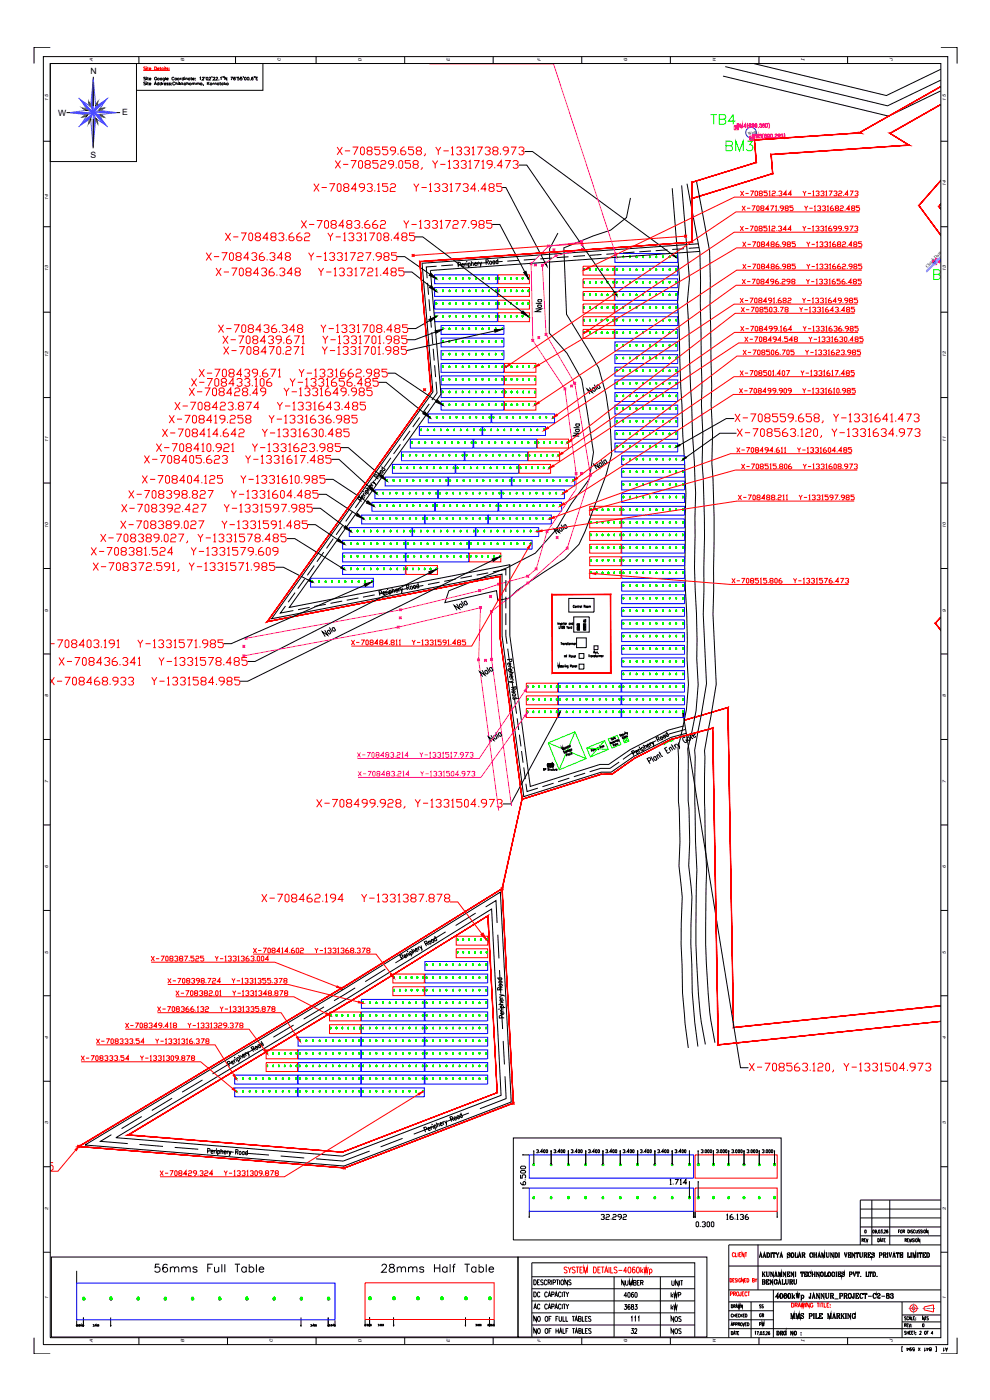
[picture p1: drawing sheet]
<svg xmlns="http://www.w3.org/2000/svg" width="297mm" height="420mm" viewBox="0 0 297 420" stroke-linecap="round" stroke-linejoin="round" font-family="sans-serif">
<defs><g id="words">
<g font-size="6.2" fill="#f0f">
<text x="212.4" y="38.5">TB4</text>
<text x="217" y="46.6">BM3</text>
</g>
<g font-size="5.7" fill="#f00">
<text x="89.6" y="69.9">X-708483.662 Y-1331727.985</text>
<text x="61" y="79.4">X-708436.348 Y-1331727.985</text>
<text x="66" y="104.4">X-708439.671 Y-1331701.985</text>
<text x="66.3" y="107.6">X-708470.271 Y-1331701.985</text>
<text x="45.9" y="136.9">X-708410.921 Y-1331623.985</text>
<text x="48" y="132.3">X-708414.642 Y-1331630.485</text>
<text x="42.3" y="140.4">X-708405.623 Y-1331617.485</text>
<text x="41.6" y="146.4">X-708404.125 Y-1331610.985</text>
<text x="26.5" y="167.9">X-708381.524 Y-1331579.609</text>
<text x="16.9" y="201.1">X-708436.341 Y-1331578.485</text>
<text x="77.6" y="272">X-708462.194 Y-1331387.878</text>
</g>
<g font-size="5.7">
<text x="45.5" y="383.1">56mms Full Table</text>
<text x="113.6" y="383.1">28mms Half Table</text>
</g>
<g font-size="5.3" fill="#f00">
<text x="93.1" y="58.6">X-708493.152 Y-1331734.485</text>
<text x="66.7" y="73.4">X-708483.662 Y-1331708.485</text>
<text x="63.9" y="84">X-708436.348 Y-1331721.485</text>
<text x="64.6" y="100.9">X-708436.348 Y-1331708.485</text>
<text x="55.7" y="119.9">X-708428.49 Y-1331649.985</text>
<text x="58.9" y="114.3">X-708439.671 Y-1331662.985</text>
<text x="51.5" y="124.2">X-708423.874 Y-1331643.485</text>
<text x="49.7" y="128.1">X-708419.258 Y-1331636.985</text>
<text x="35.6" y="154.9">X-708392.427 Y-1331597.985</text>
<text x="37.7" y="150.6">X-708398.827 Y-1331604.485</text>
<text x="35.3" y="159.8">X-708389.027 Y-1331591.485</text>
<text x="14.1" y="206.7">X-708468.933 Y-1331584.985</text>
</g>
<text font-size="5.3" x="14.1" y="195.4">X-708403.191 Y-1331571.985</text>
<text font-size="4.9" x="200.4" y="397.9">NOS</text>
<g font-size="4.4">
<text x="179.6" y="367.2">32.292</text>
<text x="200.4" y="390.5">kWP</text>
<text x="200.4" y="394.1">kW</text>
<text x="188.4" y="401.5">32</text>
<text x="200.4" y="401.5">NOS</text>
</g>
<g font-size="4">
<text x="226.8" y="393.7">SS</text>
<text x="226.8" y="396.5">GB</text>
</g>
<g font-size="3.5">
<text x="226.8" y="399">PM</text>
<text x="275.9" y="397.2">NTS</text>
</g>
<g font-size="2.6">
<text x="27.2" y="22.2">N</text>
<text x="17.5" y="34.8">W</text>
<text x="36.6" y="34.6">E</text>
<text x="27.1" y="47.4">S</text>
</g>
<g font-size="1.3">
<text x="27.8" y="18.3" transform="rotate(-90 27.8 18.3)">A</text>
<text x="55.3" y="18.4" transform="rotate(-90 55.3 18.4)">B</text>
<text x="84.3" y="18.4" transform="rotate(-90 84.3 18.4)">C</text>
<text x="108.4" y="18.4" transform="rotate(-90 108.4 18.4)">D</text>
<text x="135" y="18.4" transform="rotate(-90 135 18.4)">E</text>
<text x="162.3" y="18.4" transform="rotate(-90 162.3 18.4)">F</text>
<text x="188.2" y="18.4" transform="rotate(-90 188.2 18.4)">G</text>
<text x="214.8" y="18.4" transform="rotate(-90 214.8 18.4)">H</text>
<text x="241.4" y="18.4" transform="rotate(-90 241.4 18.4)">I</text>
<text x="267.9" y="18.4" transform="rotate(-90 267.9 18.4)">J</text>
<text x="14.5" y="30.2" transform="rotate(-90 14.5 30.2)">15</text>
<text x="283.8" y="30.2" transform="rotate(-90 283.8 30.2)">15</text>
<text x="224.5" y="40.5" transform="rotate(-7 224.5 40.5)">Well</text>
<text x="14.5" y="60" transform="rotate(-90 14.5 60)">14</text>
<text x="283.8" y="55.9" transform="rotate(-90 283.8 55.9)">14</text>
<text x="14.5" y="81.5" transform="rotate(-90 14.5 81.5)">13</text>
<text x="278.3" y="80.3" transform="rotate(-46 278.3 80.3)">Check Dam</text>
<text x="283.8" y="81.5" transform="rotate(-90 283.8 81.5)">13</text>
<text x="14.5" y="107.1" transform="rotate(-90 14.5 107.1)">12</text>
<text x="283.8" y="107.1" transform="rotate(-90 283.8 107.1)">12</text>
<text x="14.5" y="132.8" transform="rotate(-90 14.5 132.8)">11</text>
<text x="283.8" y="132.8" transform="rotate(-90 283.8 132.8)">11</text>
<text x="14.5" y="158.4" transform="rotate(-90 14.5 158.4)">10</text>
<text x="283.8" y="158.4" transform="rotate(-90 283.8 158.4)">10</text>
<text x="14.5" y="183.6" transform="rotate(-90 14.5 183.6)">9</text>
<text x="283.8" y="183.6" transform="rotate(-90 283.8 183.6)">9</text>
<text x="14.5" y="209.2" transform="rotate(-90 14.5 209.2)">8</text>
<text x="283.8" y="209.2" transform="rotate(-90 283.8 209.2)">8</text>
<text x="14.5" y="234.9" transform="rotate(-90 14.5 234.9)">7</text>
<text x="283.8" y="234.9" transform="rotate(-90 283.8 234.9)">7</text>
<text x="14.5" y="260.5" transform="rotate(-90 14.5 260.5)">6</text>
<text x="283.8" y="260.5" transform="rotate(-90 283.8 260.5)">6</text>
<text x="14.5" y="286.2" transform="rotate(-90 14.5 286.2)">5</text>
<text x="283.8" y="286.2" transform="rotate(-90 283.8 286.2)">5</text>
<text x="14.5" y="311.8" transform="rotate(-90 14.5 311.8)">4</text>
<text x="283.8" y="311.8" transform="rotate(-90 283.8 311.8)">4</text>
<text x="14.5" y="337.5" transform="rotate(-90 14.5 337.5)">3</text>
<text x="283.8" y="337.5" transform="rotate(-90 283.8 337.5)">3</text>
<text x="14.5" y="363.1" transform="rotate(-90 14.5 363.1)">2</text>
<text x="283.8" y="363.1" transform="rotate(-90 283.8 363.1)">2</text>
<text x="14.5" y="389.8" transform="rotate(-90 14.5 389.8)">1</text>
<text x="283.8" y="389.8" transform="rotate(-90 283.8 389.8)">1</text>
<text x="27.8" y="402.8" transform="rotate(-90 27.8 402.8)">A</text>
<text x="55.3" y="402.9" transform="rotate(-90 55.3 402.9)">B</text>
<text x="81.8" y="402.9" transform="rotate(-90 81.8 402.9)">C</text>
<text x="108.4" y="402.9" transform="rotate(-90 108.4 402.9)">D</text>
<text x="135" y="402.9" transform="rotate(-90 135 402.9)">E</text>
<text x="162.3" y="402.9" transform="rotate(-90 162.3 402.9)">F</text>
<text x="188.2" y="402.9" transform="rotate(-90 188.2 402.9)">G</text>
<text x="214.8" y="402.9" transform="rotate(-90 214.8 402.9)">H</text>
<text x="241.4" y="402.9" transform="rotate(-90 241.4 402.9)">I</text>
<text x="267.9" y="402.9" transform="rotate(-90 267.9 402.9)">J</text>
</g>
</g></defs>
<!-- layer: BOUNDARY -->
<g fill="#f00" stroke="#f00" stroke-width=".3">
<path d="M208.5 215.2l10-2.9zM208.5 215.3l10-3zM218.5 212.3l1.6 96zM218.4 212.4l1.6 96zM220.1 308.3l-.1 .1 62.3-6.6zM220 308.4l62.3-6.6z"/>
<path d="M282.3 185.2l-1.6 1.8zM282.3 185.2l-1.7 1.8zM280.6 187l1.7 2zM280.6 187l1.7 2.2z"/>
<path d="M282.3 54.2l-6.5 7.5zM282.3 54.2l-6.7 7.5zM275.6 61.7l6.7 8.8zM275.6 61.7l6.7 9z"/>
<path d="M207.6 59.5l24.1-7.4zM207.6 59.6l24.3-7.4zM231.3 46.3l.6 5.9zM231.3 46.3l.6 5.9zM231.3 46.3l41.3-2.8zM231.5 46.4l41.4-2.8zM266.9 40l6 3.6zM266.9 40l6 3.6zM266.9 40l15.4-8.7zM267.1 40l15.2-8.7z"/>
<path d="M205.3 216.1l3.2-.9zM205.3 216.2l3.2-.9z"/>
<path d="M165.7 201.9v.1l17.4-.1zM165.7 202h17.6zM183.1 178.5l.2 23.5zM183.1 178.5l.2-.1v23.6zM165.7 178.5l17.6-.1zM165.7 178.4h17.6zM165.7 178.4v23.5zM165.7 178.4v23.6z"/>
<path d="M23.5 344.1l79.8 6.4zM23.5 344.1l79.8 6.5zM103.3 350.5l50.6-19.4zM103.3 350.6l50.8-19.5zM150.6 266.8l3.5 64.3zM150.7 266.6l3.4 64.5zM102.5 296.7l48.2-30.1zM102.4 296.6l48.3-30zM23.8 344l78.6-47.4zM23.5 344.1l78.9-47.5z"/>
<path d="M38.3 340.6l64.3 5.2zM38.3 340.6l64.3 5.2zM102.6 345.8l46.5-17.9zM102.6 345.8l46.6-17.8zM146.4 274.9l2.8 53.1zM146.5 274.8l2.7 53.2zM104.9 300.7l41.6-25.9zM104.8 300.6l41.7-25.8zM38.7 340.5l66.2-39.8zM38.3 340.6l66.5-40z"/>
<path d="M156.6 239.8l-5.9 26.9zM156.6 239.8l-5.9 26.9z"/>
<path d="M125.9 78.4l81.7-5.7zM126 78.5l81.7-5.8zM207.5 54.7l.2 18zM207.5 54.7l.2 18zM207.5 54.7l19.3-6zM207.6 54.8l19.4-6zM226.3 41.9l.7 6.9zM226.3 41.9l.7 6.9zM226.3 41.9l31.6-2.1zM226.5 42.1l31.8-2.2zM257.8 39.8l.5 .1zM257.8 39.8l.5 .1zM257.8 39.8l24.5-13.8zM258 39.8l24.3-13.8z"/>
<path d="M281.6 61.9l.7 .9zM281.6 61.9l.7 .7zM282.3 61.2l-.7 .7zM282.3 61.2l-.5 .7z"/>
<path d="M125.9 78.4l3.5 39.1zM125.9 78.4l3.5 39.1zM129.3 117.4l-49 69.1zM129.3 117.4l-49.2 69.2zM80.1 186.6l70-13.7zM80.1 186.6l70-13.7zM150.1 172.9v18zM150 173.1l.1 17.8zM150 190.9l3 21.2zM150 190.9l2.9 21.2zM152.9 212.1l3.8 27.7zM152.9 212.1l3.7 27.8zM156.7 239.8l-.1 .1 23.8-7.6zM156.6 239.9l23.9-7.5zM180.4 232.3h3.1zM180.5 232.4h3.1zM183.5 232.3l7.1-4.9zM183.6 232.4l7-5zM190.6 227.4l11-5.6zM190.6 227.5l11-5.7zM201.6 221.8l12.3-3.3zM201.6 221.9l12.3-3.4zM213.9 218.5l1.6 95zM213.8 218.6l1.6 95zM215.5 313.5l-.1 .1 66.9-7.1zM215.4 313.6l66.9-7.1z"/>
</g>
<!-- layer: Road -->
<g fill="none" stroke="#000" stroke-width=".3">
<path d="M201.7 56.5l2.2 27.2-.6 7 .5 8.7 1.1 31.3a290.8 290.8 0 0 1 .7 30.1 194 194 0 0 0 .5 23.4v13.6l.5 7.7-.6 7.4-2.6 11.6 .2 16 .2 2.4 .2 9.7-.3 7.3 1 9.3-.3 14.3 .3 6.2a186.9 186.9 0 0 0 1.8 24.8M204.5 55.6l2.4 28.1-.7 7 .5 8.6 1.1 31.2a292.9 292.9 0 0 1 .7 30.3 192.6 192.6 0 0 0 .5 23.4l.1 13.5a67.5 67.5 0 0 1-2.8 27l.2 15.6 .2 2.4 .2 9.9-.3 7.2 1 9.3-.3 14.3 .3 6.2a171.6 171.6 0 0 0 1.8 24.5M206.1 55.1l3.9 20.5 .6 40.3-.1 5.5 .4 8.8-.2 8.9a299.1 299.1 0 0 1 .5 31.5l-.2 13.8 1 20.8-3.6 19.9 .2 2.1-.1 13.8 .2 11.4 .4 8.7a278.6 278.6 0 0 0 1.3 45.7l1.2 6.7M209 54.6l3.9 20.7 .6 40.6-.1 5.4 .4 8.8-.2 8.9a301.3 301.3 0 0 1 .5 31.7l-.2 13.6 1 21.1-3.5 19.9v15.6l.6 20.2a277.6 277.6 0 0 0 1.3 45.2l1.2 6.6M131 79.9l-3.1 .2 .3 3.4M135.9 79.5l-3.5 .3M137.5 79.5l.6-.1-.1-.6h-.6l.1 1.4M138.5 79.6l.6-.1-.1-.3a.39 .39 0 0 0-.5 .5 .39 .39 0 0 0 .6 .2M139.4 79.1l.1 .9M139.8 79l-.3 .5M140 78.6h.1M140.1 79.1v.8"/>
<path d="M140.5 79.2l.1-.2a.43 .43 0 0 1 .5 .4 .43 .43 0 0 1-.5 .5v-.2M140.5 79l.1 1.4M140.9 79.2l-3.6 .2M141.4 78.4l.1 1.5M141.4 79.1l.3-.3 .3 .1 .1 .9M142.4 79.2l.6-.1-.2-.3a.43 .43 0 0 0-.4 .5 .43 .43 0 0 0 .5 .3l.1-.1M143.3 78.7l.1 1M143.7 78.7l-.3 .4M144.2 79.6l-.3 .5M144.5 78.6l-.3 1-.3-.9M145.9 78.7l.6-.2-.1-.5h-.6l.1 1.4M145.9 78.8l-3.6 .3"/>
<path d="M146.2 78.6l.4 .8M148.4 78.2l.1 1M148.4 78.5l-.1-.2a.39 .39 0 0 0-.5 .5 .39 .39 0 0 0 .7 .2M149.3 77.7l.2 1.4M149.4 78.4l-.1-.2a.39 .39 0 0 0-.5 .5 .39 .39 0 0 0 .7 .2M150.8 78.5l-3.6 .2M155.8 78.1l-3.6 .3M160.7 77.8l-3.5 .2M165.6 77.4l-3.5 .3M170.6 77.1l-3.5 .2M175.5 76.7l-3.5 .3M180.5 76.4l-3.5 .2"/>
<path d="M185.4 76l-3.5 .3M190.4 75.7l-3.5 .2M195.3 75.3l-3.5 .3M200.3 75l-3.6 .2M205.2 74.6l-3.5 .3M209.5 73.2l-82.9 5.8 3.3 38.6-48.4 68.1 69.1-13.4v18.6l6.6 48.2 23.2-7.4h3l6.9-4.7 11.1-5.7 4.6-1.2M209.8 74.3l-3.2 .2M210 75.5l-80.9 5.7 3.2 37.1-45.5 64 66.2-12.8v21.2l6.1 45.3 20.9-6.6h2.6l6.5-4.4 11.4-5.9 4.8-1.3M128.3 84.9l.3 3.5M128.7 89.8l.3 3.6M129.1 94.8l.3 3.5M129.6 99.8l.3 3.5"/>
<path d="M130 104.7l.3 3.5M130.4 109.6l.3 3.6M130.8 114.6l.3 3.4-1.5 2.1M117.3 137.4l-2.1 2.9M120.2 133.4l-2.1 2.8M123 129.3l-2 2.9M125.9 125.3l-2.1 2.9M128.8 121.2l-2.1 2.9M102.9 157.6l-2 2.9M105.8 153.6l-2.1 2.9M107.9 150.1l.3-.5-.5-.4-.4 .4 1.2 .9M108.6 149.5l-2 2.9"/>
<path d="M108.9 147.5l.1 .1zM108.9 148.4l.8 .5M109.1 148l.1 .6M109.3 149.1v.1a.42 .42 0 0 1-.6 .2 .42 .42 0 0 1 0-.7l.3 .2-.4 .5M109.3 147.8l.7 .6M109.5 147.5l1.2 .9M109.7 147.6l-.1-.1a.42 .42 0 0 1 .6-.2 .42 .42 0 0 1 .1 .6h-.2M109.7 146.4l1.1 .9M110.3 146.9l-.1-.4 .2-.1 .8 .5M111.2 145.2l.8 .6M111.4 144.9l.1 .6-2 2.9M111.6 145.9v.2a.41 .41 0 0 1-.6 .2 .41 .41 0 0 1 .1-.7l.2 .1-.3 .5"/>
<path d="M111.9 144.3l.6 .8-1-.3M112.5 145.1l.2 .6M112.9 143.3l.3-.6-.5-.3-.4 .5 1.2 .9M113.1 143l.8 .2M114.3 141.1l.7 .6M114.4 141.4l-2 2.9M114.4 141.2h-.1a.38 .38 0 0 0 0 .7 .38 .38 0 0 0 .6-.3M114.4 140.1l1.2 .8M115 140.5h-.2a.4 .4 0 0 0 .1 .6 .4 .4 0 0 0 .6-.3M88.5 177.9l-2 2.8M91.4 173.8l-2.1 2.9M94.3 169.7l-2.1 2.9"/>
<path d="M97.1 165.7l-2 2.9M100 161.6l-2 3M107.5 179.5l-3.5 .6M112.4 178.5l-3.5 .7M113.8 178.1l.6-.2v-.6h-.7l.3 1.4M114.9 178l.6-.1-.2-.3a.42 .42 0 0 0-.4 .5 .42 .42 0 0 0 .6 .3v-.2M115.7 177.4l.2 1M116.1 177.3l-.3 .5M116.2 176.9h.1M116.4 177.3l.2 .9M116.8 177.2l.2 1.4M116.8 177.4l.1-.1a.39 .39 0 0 1 .5 .3 .39 .39 0 0 1-.5 .3"/>
<path d="M117.3 177.6l-3.5 .6M117.6 176.5l.3 1.5M117.7 177.3l.5-.3 .2 .9M118.7 177.3l.6-.2-.2-.3a.42 .42 0 0 0-.4 .5 .42 .42 0 0 0 .6 .3l.1-.1M119.5 176.6l.2 1M119.9 176.6l-.2 .1-.1 .4M120.6 177.4l-.3 .6M120.7 176.4l-.1 1-.5-.9M122.1 176.4l.6-.2-.2-.6-.6 .1 .3 1.4M122.1 176.6l-3.4 .7M122.4 176.3l.5 .7M124.6 175.7l.2 .9"/>
<path d="M124.6 175.9l-.1-.2a.4 .4 0 0 0-.4 .6 .4 .4 0 0 0 .6 .1M125.4 175l.3 1.4M125.5 175.7l-.1-.2a.44 .44 0 0 0-.4 .6 .44 .44 0 0 0 .6 .3l.1-.2M127 175.7l-3.5 .7M131.9 174.7l-3.5 .7M136.8 173.8l-3.5 .7M141.6 172.9l-3.5 .6M146.5 171.9l-3.5 .7M147.9 171.6l3.9-.7v1.8M151.8 174.1v3.5M151.8 179.1v3.5M85.7 181.9l-1.6 2.1 3.9-.8"/>
<path d="M92.9 182.3l-3.5 .7M97.8 181.4l-3.5 .6M102.7 180.4l-3.5 .7M151.8 189l.3 4.2M151.8 184v3.6M152.3 194.7l.5 3.4M152.8 197.9l.2 .7 .5-.1 .1-.7-1.5 .2M152.8 198.9l.1 .6 .3-.1a.4 .4 0 0 0-.5-.5 .4 .4 0 0 0-.2 .7M153 199.9l.4 .3M153 199.6l.5 3.5M153.3 199.8l-.9 .2M152.6 204.4l.5 .3"/>
<path d="M153.3 200.9l.2 .1a.41 .41 0 0 1-.4 .6 .41 .41 0 0 1-.3-.6M153.4 201.9l.3 .2v.2l-.9 .2M153.4 202.8l.1 .6 .3-.1a.4 .4 0 0 0-.5-.5 .4 .4 0 0 0-.2 .6M153.4 200.5l-.9 .1M153.5 200.9l-1.4 .2M153.6 203.7l.4 .4M153.6 204.5l.5 3.5M153.9 200.4h.1M153.9 203.7l-.9 .1M154.1 204.2l-1 .5 1 .1M154.1 206.2l.3 .7 .5-.2-.1-.6-1.4 .2M154.1 201.7l-1.4 .3"/>
<path d="M154.2 206.6l-.7 .4M154.3 209.4l.7 4.8M154.5 208.8l.2-.2a.4 .4 0 0 0-.6-.4 .4 .4 0 0 0-.1 .6M154.7 209.7l.1-.1a.42 .42 0 0 0-.5-.5 .42 .42 0 0 0-.3 .6l.1 .1M154.7 208.8l-.9 .1M155.2 215.6l.4 3.5M155.4 209.6l-1.5 .3M199.9 219.6l.7 1.3M205.6 218.9l-4.7 1.3-2.8 1.4M155.8 220.5l.5 3.5M156.5 225.4l.4 3.5M157.2 230.3l.4 3.5"/>
<path d="M157.8 235.2l.3 2.3 3.3-1M166.1 235l-3.4 1.1M170.8 233.5l-3.4 1.1M175.6 232l-3.4 1.1M185.8 228.7l-2.8 1.9h-2.8l-3.3 1M189.9 226.2l.5-.4-.4-.5-.5 .2 .7 1.3M190.8 225.8l.6-.3-.3-.3a.45 .45 0 0 0-.3 .7 .45 .45 0 0 0 .7 .1v-.2M191.4 225l.6 .8M191.8 224.2l.1 .1zM191.8 224.8l-.2 .1 .1 .4M192.1 224.7l.4 .8M192.4 224.4l.7 1.3"/>
<path d="M192.5 224.6l-2.8 1.3-2.8 2M192.5 224.6v-.2a.44 .44 0 0 1 .7 .2 .44 .44 0 0 1-.3 .6l-.1-.1M193 223.5l.7 1.3M193.4 224.2v-.4h.3l.5 .8M194.2 223.9l.5-.3-.2-.3a.42 .42 0 0 0-.2 .6 .42 .42 0 0 0 .6 .1v-.1M194.9 223l.4 .9M195.2 222.8l-.1 .6M195.9 222.5l.2 .9-.8-.6M196.1 223.4l-.1 .6M196.9 222.3l-3.2 1.6M197.2 222l.5-.4-.3-.5-.6 .3 .7 1.2M197.5 221.8l.7 .5"/>
<path d="M199.3 220.5l.5 .9M199.4 220.7l-.1-.1a.42 .42 0 0 0-.3 .6 .42 .42 0 0 0 .7 .1v-.1M200.3 220.2l-.2-.1a.4 .4 0 0 0-.2 .7 .4 .4 0 0 0 .6-.1M133.7 279.7l-6.1 3.7M142.7 274l-6 3.8M145.7 272.2l3.1-1.9 .4 6.7M106.6 296.5l-6.4 3.8M115.6 290.8l-6 3.8M120.3 287.5l.5-.5-.3-.5-.6 .3 .8 1.3M121.3 287.1l.5-.3-.2-.3a.4 .4 0 0 0-.3 .7 .4 .4 0 0 0 .7-.1M121.9 286.2l.5 .9M122.2 285.5l.1 .1z"/>
<path d="M122.3 286l-.2 .6M122.5 286l.5 .8M122.8 285.7l.7 1.3M123 285.9v-.2a.43 .43 0 0 1 .6 .1 .43 .43 0 0 1-.2 .6h-.2M123.5 284.8l.6 1.3M123.8 285.5l.3-.5 .5 .8M124.6 285.3l-6 3.7M124.7 285.2l.5-.3-.3-.3a.42 .42 0 0 0-.2 .6 .42 .42 0 0 0 .7 .1v-.1M125.3 284.3l.5 .9M125.7 284.1l-.2 .6M126.3 283.8l.2 .9-.7-.6M126.5 284.7v.6"/>
<path d="M127.6 283.3l.6-.5-.3-.4-.6 .3 .7 1.2M127.9 283.1l.7 .5M128.6 282.5a.46 .46 0 0 1 .6 .2 .46 .46 0 0 1-.2 .6l-.3-.2zM129.8 281.8l.5 .9M129.9 282h-.2a.42 .42 0 0 0-.2 .6 .42 .42 0 0 0 .6 .1v-.2M130.4 280.9l.7 1.3M130.7 281.5h-.1a.4 .4 0 0 0-.3 .6 .4 .4 0 0 0 .7-.1M149.4 280.5l.3 7.1M149.8 293.5a.41 .41 0 0 0 0 .6 .41 .41 0 0 0 .6 0l.2-.4-.3-.2M149.9 298.5l1 .2-1 .4M149.9 291.1l.4 7.1M149.9 299.2l.5 .4"/>
<path d="M150.4 294.4l.2 .1a.42 .42 0 0 1-.4 .6 .42 .42 0 0 1-.5-.5l.2-.1M150.6 293.5l-1.5 .1M150.6 294.4l-.9 .1M150.7 299.9l.2 .1a.4 .4 0 0 1-.4 .5 .4 .4 0 0 1-.4-.5l.3-.1v.6M150.7 296.3l-.7 .4M150.8 297l-1.5 .1 .1-.7 .5 .1 .1 .6M150.9 298.7l.5 .3M150.9 299.6h-.9M68.6 319.4l.4-.4-.2-.5-.7 .3 .8 1.2M69.5 319l.5-.3-.3-.3a.42 .42 0 0 0-.2 .7 .42 .42 0 0 0 .7 .1v-.2M69.9 318.6l-6.1 3.7M70.1 318.1l.5 .9"/>
<path d="M70.4 317.4l.1 .1zM70.4 317.9l-.1 .6M70.7 317.9l.4 .7M71 317.6l.8 1.2M71.1 317.8v-.2a.44 .44 0 0 1 .7 .1 .44 .44 0 0 1-.2 .6l-.2-.1M71.6 316.7l.7 1.2M71.9 317.3l.4-.4 .5 .7M73.4 316.1l.5 .8M73.5 316.9v.2a.42 .42 0 0 1-.7-.1 .42 .42 0 0 1 .3-.6l.2 .2-.5 .4M73.8 315.9l-.3 .2 .1 .4M74.4 315.5l.2 1-.7-.7M74.6 316.5v.6"/>
<path d="M75.7 314.9l.5-.4-.3-.4-.6 .2 .8 1.3M76 314.8l.7 .4M77.8 313.4l.5 .9M77.9 313.6l-.2-.1a.39 .39 0 0 0-.2 .7 .39 .39 0 0 0 .7-.2M78.3 312.5l.8 1.2M78.7 313.1l-.2-.1a.41 .41 0 0 0-.2 .6 .41 .41 0 0 0 .7 .1v-.2M79 313.2l-6.1 3.6M88.1 307.7l-6.1 3.6M97.2 302.2l-6.1 3.6M149.7 302.9h.1M150.2 303.1l.4 .4M150.4 301.8l.4 7"/>
<path d="M150.6 305.4l-.1-.5h-.7v.6l1.5-.1M150.9 302.4l.1-.1a.43 .43 0 0 0-.5-.5 .43 .43 0 0 0-.3 .6h.1M151 303.8l.2 .2a.45 .45 0 0 1-.5 .4 .45 .45 0 0 1-.4-.4l.3-.2 .1 .6M151 312.4l.4 7.1M151 300.9l-.9 .1-.1 .2 .3 .3M151 301.4l-1.4 .1M151.1 302.8l-.9 .1M151.1 303.5h-.9M151.6 302.4h-1.5M42.5 335.1l-6 3.6M51.7 329.6l-6.1 3.7M60.8 324.1l-6.1 3.7"/>
<path d="M127.4 339.1l.6-.2-.3-.6-.6 .1 .6 1.4M128.4 338.9l.6-.3-.3-.3a.41 .41 0 0 0-.3 .7 .41 .41 0 0 0 .7 0M129.2 338.1l.3 .9M129.6 338l-.3 .5M129.6 337.5h.1M129.8 338l.3 .8M130.1 337.7l.6 1.4M130.2 337.9l.1-.2a.42 .42 0 0 1 .6 .2 .42 .42 0 0 1-.3 .6l-.2-.1M130.7 337.8l-6.6 2.6M130.9 336.9l.5 1.4M131.2 337.6l.3-.4 .4 .8M132.1 337.4l.5-.2-.2-.3a.42 .42 0 0 0-.3 .6 .42 .42 0 0 0 .6 .2v-.2"/>
<path d="M132.8 336.6l.4 1M133.2 336.5l-.3 .6M133.9 336.2l.1 1-.7-.8M134 337.2l-.2 .6M135.2 335.9l.6-.4-.2-.4-.6 .2 .5 1.3M135.6 335.8l.6 .6M137.6 334.7l.3 .9M137.6 335l-.1-.1a.42 .42 0 0 0-.4 .5 .42 .42 0 0 0 .7 .2v-.1M138.2 333.9l.6 1.4M138.5 334.6l-.1-.1a.42 .42 0 0 0-.4 .6 .42 .42 0 0 0 .7 .2v-.2M140.7 334l-6.7 2.6M151.5 323l.4 6.7-7.9 3.1"/>
<path d="M25.5 343.6l77.3-46.5 47.3-29.4 3.3 63-50.2 19.2zM33.4 340.5l-3.2 2 8.1 .7M34.8 341.4l69.5-41.8 43.2-26.8 2.8 55.9-47.5 18.3zM41.8 343.5l7.1 .6M52.4 344.4l7.1 .5M62.3 345.4h.6l.1-.6-.7-.2v1.5M63 345.2l7.1 .6M63.3 345.6h.6l-.1-.3a.43 .43 0 0 0-.5 .4 .43 .43 0 0 0 .5 .4l.1-.1M64.3 345.2l-.1 1M64.7 345.2l-.4 .5M64.9 344.8h.1M65 345.3l-.1 .9"/>
<path d="M65.3 345.5l.2-.2a.43 .43 0 0 1 .4 .5 .43 .43 0 0 1-.5 .4l-.1-.2M65.3 345.3v1.4M66.3 345.6l.3-.3 .2 .1v.9M66.3 344.8v1.5M67.2 345.8h.6l-.1-.3a.42 .42 0 0 0-.5 .4 .42 .42 0 0 0 .5 .4l.1-.2M68.2 345.4l-.1 .9M68.6 345.4l-.4 .4M68.7 345.4l.3 1 .4-1M69 346.4l-.4 .5M70.7 345.7h.6v-.6l-.5-.1-.1 1.5M71 345.7l.4 .8M73.3 345.8l-.1-.1a.42 .42 0 0 0-.6 .3 .42 .42 0 0 0 .6 .5l.1-.2"/>
<path d="M73.3 345.6v1M73.6 346.1l7.1 .5M74.3 345.8l-.2-.1a.42 .42 0 0 0-.5 .4 .42 .42 0 0 0 .5 .4l.1-.1M74.3 345.2l-.1 1.4M84.2 346.9l7.1 .6M110.9 345.5l-7.9 3-8.2-.7M120.8 341.6l-6.6 2.6"/>
<circle cx="147.2" cy="78.8" r=".43"/>
<circle cx="113.9" cy="142.3" r=".44"/>
<circle cx="123.4" cy="176.3" r=".43"/>
<circle cx="154.1" cy="207.6" r=".43"/>
<circle cx="198.4" cy="221.5" r=".43"/>
<circle cx="150.2" cy="295.7" r=".43"/>
<circle cx="76.9" cy="314.4" r=".44"/>
<circle cx="136.5" cy="335.6" r=".42"/>
<circle cx="72" cy="346" r=".43"/>
</g>
<!-- layer: 0 -->
<g fill="none" stroke="#0f0" stroke-width=".3">
<path d="M280.1 82.4h1.3a.72 .72 0 0 0 .7-.9l-.7-.5h-1.3v2.9h1.3a.76 .76 0 0 0 .7-.8 .76 .76 0 0 0-.7-.7M187 222l1.3-.6 .4 1-1.3 .5zM187 222l1.7 .4M188.3 221.4l-.9 1.5M199 222.9l2.9-.6-.2-.5-2.5 1.6zM24.8 389.8v.1M24.9 390.1h.1M24.9 389.6h.1M24.9 389.8v.1M25 389.9h.1M25 389.7h.1M25.1 389.6h.1"/>
<path d="M25.1 390.1h.1M25.1 389.6v.1M25.1 389.7h.1M25.1 389.9h.1M25.2 390.1h.1M25.2 389.5h.1M25.3 389.7h.1M25.3 389.9h.1M25.4 390.1h.1M25.4 389.7h.1M25.4 389.7v.1M25.4 389.8h.1"/>
<path d="M25.5 390h.1M33 389.8v.1M33.1 390.1h.1M33.1 389.6h.1M33.1 389.8l-.1 .1M33.2 389.9h.1M33.2 389.7h.1M33.2 389.6h.1M33.2 389.9v.1M33.2 390.1h.1M33.2 389.6v.1M33.3 390.1h.1"/>
<path d="M33.3 389.5h.1M33.4 390.1h.1M33.4 389.9h.1M33.4 389.7h.1M33.5 389.7h.1M33.5 389.9h.1M33.5 390.1h.1M33.5 389.8h.1M33.5 389.7v.1M33.6 390h.1M41.2 389.8h.1M41.2 390.1h.1"/>
<path d="M41.2 389.6h.1M41.3 389.9v.1M41.4 389.6h.1M41.4 389.7h.1M41.4 389.6v.1M41.4 389.9l-.1 .1M41.4 389.9h.1M41.4 390.1h.1M41.5 390.1h.1M41.5 389.5h.1M41.6 389.7h.1M41.6 389.9h.1"/>
<path d="M41.7 389.7h.1M41.7 390.1h.1M41.7 389.8h.1M41.8 390h.1M49.4 389.8h.1M49.4 389.6h.1M49.4 390.1h.1M49.5 389.9h.1M49.5 389.6h.1M49.5 389.7h.1M49.5 389.6v.1M49.6 389.9h.1"/>
<path d="M49.6 390.1h.1M49.6 389.7h.1M49.7 389.5h.1M49.7 390.1h.1M49.8 389.7h.1M49.8 389.9h.1M49.8 390.1h.1M49.8 389.7l.1 .1M49.9 389.8h.1M49.9 390h.1M57.5 389.6h.1M57.5 390.1h.1"/>
<path d="M57.5 389.8v.1M57.7 389.9h.1M57.7 389.6h.1M57.7 389.7h.1M57.7 389.6l.1 .1M57.8 389.9h.1M57.8 390.1h.1M57.8 389.7h.1M57.8 389.5h.1M57.9 389.7h.1M57.9 389.9h.1M58 389.9h.1"/>
<path d="M58 390.1h.1M58 389.7h.1M58 389.8h.1M58 389.7v.1M58.1 390h.1M65.6 389.8v.1M65.7 390.1h.1M65.7 389.6h.1M65.7 389.8l-.1 .1M65.7 389.8v.1M65.8 389.9h.1M65.8 389.7h.1"/>
<path d="M65.8 389.6h.1M65.8 389.6v.1M65.8 389.9v.1M65.9 389.9h.1M65.9 390.1h.1M65.9 389.7h.1M65.9 389.6l-.1 .1M65.9 389.7h-.1M66 389.5h.1M66 390.1h.1M66.1 389.7h.1M66.1 389.9h.1"/>
<path d="M66.1 390.1h.1M66.2 389.8h.1M66.2 389.7v.1M66.2 390.1h.1M66.3 390h.1M73.8 389.8h.1M73.9 390.1h.1M73.9 389.6h.1M74 389.9h.1M74 389.9v.1M74 389.7h.1M74 389.6h.1"/>
<path d="M74 389.6v.1M74.1 389.9h.1M74.1 390.1h.1M74.1 389.7h.1M74.1 389.6l-.1 .1M74.1 389.7h-.1M74.1 389.5h.1M74.2 390.1h.1M74.2 389.7h.1M74.2 389.9h.1M74.2 389.7h.2M74.3 389.9h.1"/>
<path d="M74.3 389.7h.1M74.3 390.1h.1M74.4 389.8h.1M74.4 390.1h-.1M74.4 390h.1M82 389.8h.1M82 389.6h.1M82.1 390.1h.1M82.1 389.6h.1M82.1 389.9h.1M82.1 389.9v.1M82.2 389.6h.1"/>
<path d="M82.2 389.7h.1M82.2 389.6v.1M82.2 389.9h.1M82.2 390.1h.1M82.3 390.1h.1M82.3 389.5h.1M82.4 389.7h.1M82.4 389.9h.1M82.5 390.1h.1M82.5 389.7h.1M82.5 389.8h.1M82.6 390h.1"/>
<path d="M90.1 389.8v.1M90.2 389.6h.1M90.2 390.1h.1M90.2 389.8l-.1 .1M90.3 389.9h.1M90.4 389.6h.1M90.4 389.7h.1M90.4 389.6v.1M90.4 389.9h.1M90.4 390.1h.1M90.4 389.5h.1M90.5 390.1h.1"/>
<path d="M90.6 389.7h.1M90.6 389.9h.1M90.6 390.1h.1M90.6 389.8h.1M90.7 390h.1M98.3 389.8v.1M98.4 390.1h.1M98.4 389.6h.1M98.4 389.8l-.1 .1M98.5 389.9h.1M98.5 389.7h.1M98.5 389.6h.1"/>
<path d="M98.5 389.6v.1M98.5 390.1h.1M98.6 390.1h.1M98.6 389.5h.1M98.7 390.1h.1M98.7 389.7h.1M98.7 389.9h.1M98.8 389.9h.1M98.8 389.7h.1M98.8 390.1h.1M98.8 389.8h.1M98.8 389.7v.1"/>
<path d="M98.9 390h.1"/>
</g>
<g fill="none" stroke="#000" stroke-width=".3">
<path d="M15.1 19.1h25.9v29.4h-25.9zM41.7 17v2.1M70.7 17v2.1M78.9 19.1v8h-37.9M94.8 17v2.1M121.4 17v2.1M148 17v2.1M174.6 17v2.1M201.1 17v2.1M217.6 20l48.7 11.8 16-7.7M226.3 19.1l39.7 9.6 16.3-8M227.7 17v2.1"/>
<path d="M254.3 17v2.1M43.7 23.3h-.6l.6 .5-.2 .2-.4-.1M43.7 24.7h-.6l.6 .5-.2 .3-.4-.1M43.9 23.2h.1M43.9 24.7h.1M44 23.5v.5M44 24.9v.6M44.2 23.4h.3M44.2 24.9h.3M44.3 23.2v.6l.2 .2M44.3 24.6v.7l.2 .2M44.8 23.7h.5a.28 .28 0 0 0-.3-.3 .28 .28 0 0 0-.3 .3 .28 .28 0 0 0 .3 .3l.3-.1"/>
<path d="M44.8 25.2h.5a.28 .28 0 0 0-.3-.3 .28 .28 0 0 0-.3 .3 .28 .28 0 0 0 .3 .3l.3-.1M46.3 25.5l.3-.9 .4 .9M46.4 25.2h.4M47 23.4a.33 .33 0 0 0-.3-.2 .33 .33 0 0 0-.3 .3v.2a.32 .32 0 0 0 .3 .3 .32 .32 0 0 0 .3-.3h-.2M47.6 25a.28 .28 0 0 0-.4 0 .28 .28 0 0 0 0 .4 .28 .28 0 0 0 .4 0M47.6 24.6v.9M48.4 25a.28 .28 0 0 0-.4 0 .28 .28 0 0 0 0 .4 .28 .28 0 0 0 .4 0M48.4 24.6v.9M48.7 24.9v.6M49.1 24.9l-.4 .3M49.2 25.2h.6a.28 .28 0 0 0-.4-.3 .28 .28 0 0 0-.2 .3 .28 .28 0 0 0 .3 .3l.3-.1M49.3 23.4v.8l-.3 .1"/>
<path d="M49.3 23.6a.28 .28 0 0 0-.4-.1 .28 .28 0 0 0 0 .4 .28 .28 0 0 0 .4 0M49.7 23.2v.8M50 23.7h.5a.28 .28 0 0 0-.3-.3 .28 .28 0 0 0-.3 .3 .28 .28 0 0 0 .3 .3l.3-.1M50.5 25h-.5l.4 .5-.4-.1M51.2 25l-.5-.1 .5 .4-.2 .2-.3-.1M51.5 24.9h.1M51.5 25.4h.1M52.2 23.4a.33 .33 0 0 0-.3-.2 .33 .33 0 0 0-.3 .3v.2a.33 .33 0 0 0 .2 .3 .33 .33 0 0 0 .4-.2M52.5 24.8a.33 .33 0 0 0-.4-.2 .33 .33 0 0 0-.3 .3v.3a.33 .33 0 0 0 .3 .3 .33 .33 0 0 0 .4-.2M52.8 25.1l.3-.2 .1 .6M52.8 24.6v.9M53.5 24.7h.1"/>
<path d="M53.5 24.9v.6M53.9 24.6v.9M54 25.2l.3 .3M54.1 23.4v.6M54.3 24.9l-.4 .4M54.4 23.4l-.3 .3M54.6 24.6v.9M54.8 25.2l.2 .3M55 24.9l-.4 .4M55.1 23.6a.28 .28 0 0 0-.4-.1 .28 .28 0 0 0 0 .4 .28 .28 0 0 0 .4 0M55.1 23.2v.8M55.3 23.2h.1"/>
<path d="M55.4 23.5v.5M55.7 23.6l.4-.1 .1 .5M55.7 25a.27 .27 0 0 0-.4 0 .27 .27 0 0 0 0 .4 .27 .27 0 0 0 .4 0M55.7 23.4v.6M55.7 24.9v.6M56.1 25.1l.4-.2v.6M56.1 24.6v.9M57 23.6a.28 .28 0 0 0-.4-.1 .28 .28 0 0 0 0 .4 .28 .28 0 0 0 .4 0M57 23.4v.6M57.2 23.4h.3M57.4 23.2v.6l.2 .2M57.6 25.1l.5-.2v.6"/>
<path d="M57.6 24.9v.6M57.8 23.7h.5a.28 .28 0 0 0-.3-.3 .28 .28 0 0 0-.3 .3 .28 .28 0 0 0 .3 .3l.3-.1M58.1 25.1l.4-.2 .1 .6M58.6 23.4h.1M58.6 23.9h.1M58.9 25.1l.4-.2 .1 .6M58.9 24.9v.6M59.4 25.1l.4-.2v.6M59.9 23.3l.2-.1v.8M60.6 25a.28 .28 0 0 0-.4 0 .28 .28 0 0 0 0 .4 .28 .28 0 0 0 .4 0M60.6 24.9v.6M60.7 23.4l.1-.2 .4 .1-.6 .7h.6"/>
<path d="M61 25.5l-.1 .2M62.2 24.6v.9M62.4 25l.4 .5M62.7 23.4l.2-.2 .3 .1-.5 .7h.6M62.8 24.6l-.6 .6M63.6 25a.28 .28 0 0 0-.5 0 .28 .28 0 0 0 0 .4 .28 .28 0 0 0 .5 0M63.6 24.9v.6M63.6 23v.3M63.9 24.9v.6M64 23.4l.1-.2 .3 .1-.5 .7h.6M64.2 24.9l-.3 .3M64.4 25.1l.4-.2 .1 .6"/>
<path d="M64.4 24.9v.6M64.8 23.4l.2-.2 .3 .1-.6 .7h.6M65.7 23.9h.1M65.7 25a.28 .28 0 0 0-.4 0 .28 .28 0 0 0 0 .4 .28 .28 0 0 0 .4 0M65.7 24.9v.6M65.9 24.9h.3M66.1 24.6v.7l.2 .2M66.1 23.3l.3-.1v.8M66.9 23v.3M66.9 25a.27 .27 0 0 0-.3 0 .27 .27 0 0 0 0 .4 .27 .27 0 0 0 .3 0M66.9 24.9v.6M67.2 23l-.1 .3"/>
<path d="M67.3 24.6v.9M67.5 25.2l.2 .3M67.7 24.9l-.4 .4M68 23.2v.8l-.5-.8v.8M68.5 25a.28 .28 0 0 0-.5 0 .28 .28 0 0 0 0 .4 .28 .28 0 0 0 .5 0M68.5 24.9v.6M69.2 23.2h.6l-.4 .8M70.6 23.3l-.1-.1a.37 .37 0 0 0-.5 .4 .37 .37 0 0 0 .6 .3 .28 .28 0 0 0-.2-.4 .28 .28 0 0 0-.3 .2M71.7 23.2h-.4v.3a.3 .3 0 0 1 .4 0 .3 .3 0 0 1 0 .5 .3 .3 0 0 1-.4-.2M72.6 23.2h-.4l-.1 .3a.31 .31 0 0 1 .5 0 .31 .31 0 0 1-.1 .5 .31 .31 0 0 1-.4-.2M73 23v.3M75.1 23.9h.1"/>
<path d="M75.9 23.3v-.1a.38 .38 0 0 0-.5 .4 .38 .38 0 0 0 .5 .4 .28 .28 0 0 0 0-.5 .28 .28 0 0 0-.4 .2M76.3 23v.3M76.6 23l-.1 .3M76.8 23.6h.4M77.4 23.2h-.6v.8h.6M216.9 22.8l49.7 12.1 15.7-7.6M13 42.4h2.1M189.2 59.4l-1.2 5.9-4.8 3.8-5.2 1.7-8.8 3.6 .8 19.9 9.6 16.2 2.2 7.9 1.3 8.4 .4 9.6-1.7 6.2-6.3 16.9-1.8 3.9-4.3 4.3-14.2 9.5-2.5 2.3-3.3 .7-.4-2.9-15.5 3.6 1.2-3.6 17.5-6.9 8.4-4.4 6.2-7 4.7-7.9 5.3-7.3 1.3-8.1-3.5-21.8-4.4-7.8-5.4-6.1 .1-25.4 2.5-4.7M282.3 42.4h2.1M13 68h2.1M280 78.4l.8 .8M280.8 78.4l-.8 .8"/>
<path d="M282.3 68h2.1M13 93.7h2.1M160.7 92.7h1.7l-1.7 .8 1.7 .1M160.8 91l1.7 .1M161.3 91.5l1.2 .1M161.4 89.9h1.1M161.6 91.5l-.2 .2a.51 .51 0 0 0 .5 .6 .51 .51 0 0 0 .5-.6l-.2-.1M161.6 89.9l-.1 .1a.5 .5 0 0 0 .4 .7 .5 .5 0 0 0 .5-.6l-.1-.2M282.3 93.7h2.1M13 119.3h2.1M176.8 116.3l.9 1.5-1.6-1.1 .9 1.6M178.2 116.2l.5 1"/>
<path d="M178.3 116.4l-.2-.1a.5 .5 0 0 0-.3 .8 .5 .5 0 0 0 .8 .1v-.2M178.3 115.5l.9 1.5M179.5 115.4l.6 1M179.7 115.6l-.4-.1a.54 .54 0 0 0-.1 .8 .54 .54 0 0 0 .8 0v-.1M282.3 119.3h2.1M172.1 130l1.7 .1-1.8 .7 1.8 .1M172.1 128.3l1.8 .1M172.7 128.8l1.1 .1M172.7 127.2h1.2M172.9 128.9l-.1 .1a.5 .5 0 0 0 .4 .6 .5 .5 0 0 0 .6-.6l-.2-.1M173 127.2l-.2 .2a.5 .5 0 0 0 .5 .6 .5 .5 0 0 0 .5-.6l-.1-.2M178.9 138.9l.9 1.5-1.6-1.1 .8 1.5"/>
<path d="M180.2 138.8l.6 1M180.3 139l-.2-.1a.51 .51 0 0 0-.3 .8 .51 .51 0 0 0 .9 .1v-.2M180.3 138l.9 1.5M181.6 137.9l.6 1.1M181.8 138.1h-.3a.52 .52 0 0 0-.2 .7 .52 .52 0 0 0 .7 .2l.1-.3M13 145h2.1M166.9 158.3l.9 1.5-1.6-1.1 .9 1.5M168.2 158.2l.6 1M168.3 158.4l-.1-.1a.52 .52 0 0 0-.3 .8 .52 .52 0 0 0 .8 .1v-.2M168.3 157.5l.9 1.5M169.6 157.4l.6 1M169.8 157.6a.53 .53 0 0 0-.6 .6 .53 .53 0 0 0 .8 .3l.1-.3"/>
<path d="M282.3 145h2.1M13 170.6h2.1M170.7 179.6h7.5v4.1h-7.5zM282.3 170.6h2.1M97.4 189.1l.9 1.5-1.6-1 .9 1.5M98.7 189l.6 1M98.8 189.2h-.1a.52 .52 0 0 0-.3 .7 .52 .52 0 0 0 .8 .1v-.2M98.8 188.3l.9 1.5M100.1 188.2l.6 1M100.3 188.4h-.3a.5 .5 0 0 0-.2 .7 .5 .5 0 0 0 .8 .1v-.2M137 181.2l.9 1.5-1.7-1 .9 1.4M138.3 181.2l.6 .9"/>
<path d="M138.4 181.4l-.2-.1a.51 .51 0 0 0-.3 .7 .51 .51 0 0 0 .8 .1v-.2M138.4 180.4l.9 1.5M139.7 180.3l.6 1M139.8 180.5l-.2-.1a.5 .5 0 0 0-.2 .8 .5 .5 0 0 0 .7 .1l.1-.2M167.4 186.8v.7M167.6 187.1l.2-.1v.5M167.6 187v.5M167.7 187.9v.8h.3M168 200h.3l-.1-.2-.2 .3 .3 .1M168 187l.1 .5 .1-.5M168.1 187.9h.3M168.2 192.8h.4"/>
<path d="M168.2 187.9v.8M168.4 187.2h.3l-.1-.2-.2 .3 .3 .1M168.4 192.8v.7M168.4 199.8h.2M168.5 199.6l.1 .7M168.5 187.9l.4 .3-.2 .5h-.2zM168.7 200h.3l-.1-.2-.2 .3 .3 .1M168.7 193.1v.4M168.8 187v.5M168.9 193.1l-.2 .2M169.1 187l-.3 .2M169.1 188.3l.2-.1v-.2l-.2-.1v.8l.2-.1v-.3"/>
<path d="M169.1 187h.2M169.2 186.8l.1 .7M169.2 199.8v.5M169.3 193.2h-.3v.2h.3M169.3 193.1v.4M169.3 196.6v.7M169.3 196.9h.4M169.4 199.8l-.2 .2M169.4 187.2h.3l-.1-.2-.2 .3 .3 .1M169.5 193.2l.2-.1 .1 .4M169.5 193.1v.4M169.5 199.6h.1"/>
<path d="M169.5 199.8v.5M169.7 200l.2-.2 .1 .5M169.7 196.6v.7M169.7 199.8v.5M169.8 196.6h.4M169.9 187v.5M170 187.9l.2 .8M170 196.6v.7M170.1 187l-.2 .2M170.2 193.2l-.3-.1 .3 .4-.3-.1M170.3 193.1h.2M170.4 187.9l-.2 .4"/>
<path d="M170.4 199.8v.5l-.2 .2M170.4 199.9h-.2v.4l.2-.1M170.5 192.8l-.1 .7M170.8 196.9h.3l-.1-.3h-.2v.7M170.8 188.3h-.3v.3h.3M170.8 188.2v.5M171 188.2v.5M171 187.1l-.2-.1-.1 .2 .1 .3 .2-.1M171 187v.5M171.1 200l.4-.1v-.3h-.4v.7M171.1 193.1v.4M171.2 187.1l.2-.1 .1 .5"/>
<path d="M171.2 188.2l-.2 .2M171.2 187v.5M171.3 193.1l-.2 .2M171.4 193.2l.3-.1v.4M171.4 193.1v.4M171.5 196.9l-.2 .1 .1 .3 .1-.1M171.5 188.3l-.2 .1 .1 .3 .1-.1M171.5 187.9v.8M171.5 196.8v.5M171.7 193.2l.2-.1 .1 .4M171.8 196.9h.2v.4M171.8 196.8v.5"/>
<path d="M171.9 199.9h-.3l.1 .4 .2-.1M171.9 187.1h-.3l.1 .4 .2-.1M171.9 186.8v.7M171.9 199.8v.5M172.1 200l.3-.2v.5M172.1 199.8v.5M172.1 193.3h.3v-.2l-.3 .2 .3 .1M172.1 185.1h4.7v4.6h-4.7zM172.2 197h.3l-.1-.1h-.2v.3h.3M172.4 181.8l-.3-.1-.1 .2 .1 .4 .3-.1M172.6 200h.3l-.2-.2-.1 .4h.3M172.6 193.1v.4"/>
<path d="M172.6 196.6v.7M172.8 193.1l-.2 .2M173 191.4h2.9v3h-2.9zM173 182l.2-.1v.4M173 181.9v.4M173 199.6v.7M173.2 188.3h.7v.8h-.7zM173.2 187.2h.7v.8h-.7zM173.2 187.2l.7 .8M173.2 188.3l.7 .8M173.4 181.9h.1M173.4 188.4l.2 .1h-.2"/>
<path d="M173.4 187.3h.2l-.2 .1M173.4 187.9h.3h-.2M173.4 187.3h.3M173.4 188.4h.3M173.5 181.7l.1 .6M173.5 187.6v.2M173.6 188.6h-.2l.1 .3M173.6 188.9l-.2 .1M173.6 187.5h-.2l.2 .1M173.7 181.9v.4M173.8 196.1h1.4v1.5h-1.4zM173.8 199.3h1.4v1.5h-1.4z"/>
<path d="M173.9 187.2l-.7 .8M173.9 188.3l-.7 .8M173.9 181.9l-.2 .2M174.5 181.7v.6M175.1 188.3h.6v.8h-.6zM175.1 187.2h.6v.8h-.6zM175.1 188.3l.6 .8M175.1 187.2l.6 .8M175.1 186.4l.2 .1zM175.1 186.3h.2M175.2 182l.3-.3h-.3v.6M175.2 186.5v.1"/>
<path d="M175.3 187.3h.1M175.3 186.1l-.2 .1M175.3 188.4h.2M175.3 188.5h.1M175.3 187.3h.2M175.3 186.2v.1M175.4 187.8h.1M175.4 188.5l-.1 .1M175.4 182l.2 .3M175.4 187.6v.2M175.4 188.8v.1M175.4 188.6v.1"/>
<path d="M175.4 187.3l-.1 .1M175.4 187.5v.1M175.5 185.9h.2v.8h-.2zM175.5 189h-.2M175.7 188.3l-.6 .8M175.7 187.2l-.6 .8M176.5 196.5h.4M176.6 182l.3-.1v.4M176.6 181.9v.4M176.7 196.5v.7M176.9 182l.3-.1v.4M177 196.7v.5"/>
<path d="M177.2 196.7l-.2 .2M177.6 196.9h-.3l.1 .3 .2-.1M177.6 196.7v.5M177.8 196.9l.2-.1v.4M177.8 196.7v.5M178.1 196.1l.2-.8 .2 .8M178.2 195.8h.2M178.2 193.8h1.2v1.2h-1.2zM178.5 196.9l-.3-.1 .3 .3h-.3M178.6 195.6v.4l.3-.1M178.6 196.7h.2M178.8 196.5l-.1 .7"/>
<path d="M178.9 195.6v.5M179 195.6l.3 .5M179.3 195.6l-.3 .5M179.4 196.7v.5M179.5 196h.1M179.6 196.7l-.2 .2M179.7 196.9l.3-.1v.4M179.7 196.7v.5M180 196.9l.2-.1 .1 .4M180.4 196.9h.3l-.1-.2-.2 .4h.3M180.9 196.7v.5M181.1 196.7l-.2 .2"/>
<path d="M282.3 196.3h2.1M144.6 201.1l.9 1.5-1.6-1 .9 1.5M145.9 201.1l.6 1M146.1 201.3l-.2-.1a.5 .5 0 0 0-.3 .7 .5 .5 0 0 0 .8 .1v-.2M146.1 200.3l.9 1.5M147.3 200.2l.6 1M147.5 200.4l-.2-.1a.52 .52 0 0 0-.3 .8 .52 .52 0 0 0 .8 .1v-.2M148.7 219.9l.9 1.4M150 219.8l.6 .9M150.1 220l-.2-.1a.5 .5 0 0 0-.2 .7 .5 .5 0 0 0 .7 .1l.1-.2M167.4 200.3v-.7l.3 .7 .1-.7v.7M187.6 219.8h.1"/>
<path d="M187.6 220l.2 .3M187.7 219.7l.3 .5M187.8 219.9h-.1M188.2 219.7v.4l-.2-.3M13 221.9h2.1M147.3 220.7l.9 1.5-1.7-1.1 .9 1.5M148.6 220.6l.6 1M148.7 220.8a.47 .47 0 0 0-.7 .3 .47 .47 0 0 0 .4 .6h.5l.1-.3M163.1 230.6l.2 .1v.5h-.2zM163.5 230.9h.3v-.3h-.3v.6M164.2 229.5l.2 .2zM164.2 229.5l1.9 .2z"/>
<path d="M164.3 229.5v-.3h1.7v.3v-.3h-1.7v.3M164.3 229.7v.3h1.7v-.3M164.3 230v.1h1.7v-.1h-1.7M164.3 229.2h1.7v.9h-1.7zM164.3 229.7v.2h1.7v-.2M164.6 229.2h.1M164.6 229.4v.1zM164.6 229.9h.1M164.6 230.1h.1M164.6 230h.1M164.6 230.7h-.2l.2 .5-.2-.1M164.6 229.8h.1"/>
<path d="M164.6 229.4h.1M164.6 229.5h.1M164.6 229.9v-.5v.5M164.6 229.3v.1M164.6 229.3v.2M164.6 229.8v.1M164.6 229.7h1.5M164.7 230.8h.2M164.8 230.6l.1 .6M165 230.8v.4M165.1 229.2h.1M165.1 229.9h.1"/>
<path d="M165.1 230.1h.1M165.1 230h.1M165.2 229.8h.1M165.2 229.9h.1M165.2 229.4h.1M165.2 229.5h.1M165.2 229.4v.5zM165.2 229.3h.1M165.2 229.4v.1zM165.2 230.1h.1M165.2 230.8l-.2 .2M165.2 229.3v.2"/>
<path d="M165.2 229.8v.1M165.2 229.1h.1M165.2 229.1v.1M165.2 229.3v.1M165.3 230.8v.4l.2-.1M165.5 230.8v.4M165.6 229.2h.1M165.6 229.2h.2M165.7 229.9h.1M165.7 230.1h.1M165.7 230h.1M165.7 229.8h.1"/>
<path d="M165.7 229.9v-.5v.5M165.7 229.4h.1M165.7 229.5h.1M165.7 229.1h.1M165.7 229.2h.1M165.7 229.3h.1M165.7 229.4v.1v-.1M165.7 229.1v.1M165.7 229.3v.2M165.7 229.8v.1M165.9 230.9l-.3 .1 .1 .2 .2-.1M166 229.5l.1 .2z"/>
<path d="M166 230.8h.1M166 229.7l-1.8-.2 1.9 .2M166 230.6l.1 .6M166.1 229.7h.1M166.1 229.7h-1.5h1.5M166.3 230.8v.4l.2-.1M166.5 230.8v.4M166.6 230.8v.4M166.8 230.8l-.2 .2M166.9 231h.2v-.2l-.2 .2 .2 .1M169.2 224.9l-.3-.6 .1 .7-.4-.5 .2 .6M169.3 225.4l-.2 .1 .4 .4-.3 .1"/>
<path d="M169.4 224.4l.2 .4M169.5 224.5l-.2-.1-.1 .3 .2 .1 .2-.1M169.5 225.3l.3 .6M169.5 224.1l.4 .6M169.6 225.5h-.1M169.7 224.3h-.1M169.9 224.4l.3-.1-.2-.2-.1 .4 .2 .1 .1-.2M169.9 226.7l.3-.2-.1-.2h-.3l.3 .7M170.2 225.2l.2 .5M170.2 224l.2 .5M170.2 226.2l.3 .6M170.4 225.2l-.2 .2"/>
<path d="M170.4 224l-.1 .2M170.4 223.8h.1M170.5 224l.2 .3M170.7 225.1l-.2 .2 .3 .1M170.7 225.1l.2 .3M170.7 226.2l.2 .4M170.8 226.3l-.2-.1-.1 .3 .2 .2 .2-.2M170.9 223.8l.1 .4M170.9 223.9h-.2v.2h.3M171 223.5l.2 .6M171.1 224.9l.2 .5-.2 .1M171.1 225h-.2v.2l.2 .2 .1-.2"/>
<path d="M171.2 226.1h-.2v.3h.3M171.3 225l.2-.2-.2 .2 .2 .2 .1-.2M171.3 226.2l.3-.2-.1-.1-.2 .3h.3M177.4 225.3l.3-.1-.1-.2h-.3l.3 .6M178 225.1l-.1 .2h.2M178 225l.2 .3M178.2 224.9l.1 .4M178.3 224.8l-.1 .3M178.3 224.6l.2 .6M178.5 224.9l.2 .2M178.6 224.7l-.1 .4M178.7 224.6h.1"/>
<path d="M178.7 224.7l.2 .3M178.9 224.6l.1 .4M178.9 224.7l.2-.1 .1 .3M179.4 224.4l.2 .5-.1 .1M179.5 224.5l-.2-.1v.3h.2M180.2 224.3h-.1M180.3 224l.2 .4M180.4 224.4l-.4-.4 .1 .6M180.5 224l-.1 .2M180.6 224.1l.2-.2-.2 .2h.3M181.1 223.7l.1 .3M181.2 223.8l-.3 .2h.3"/>
<path d="M183.3 223.1l-.2 .1M183.4 223.2l-.3-.4v.6M183.6 221.6h-.3l.4 .4-.2 .1M183.6 222.9h-.2l.3 .1-.2 .1M184 222.7l-.3 .1 .3 .2h-.2M184 221.5l.1 .4M184 221.6l-.2 .2h.3M184 223.7l.2-.3h-.3l.3 .6M184.1 222.7l.1-.2-.1 .2 .3 .1M184.2 221.3l.1 .5M184.2 221.5h-.1M184.4 221.5h.2l-.1-.2-.1 .3h.3"/>
<path d="M184.4 222.4l.1 .4M184.4 222.6l.2-.2 .1 .3M184.6 222.5l.2-.2 .1 .3M184.7 223.2h.1M184.8 223.4l.1 .3M184.9 222l.2 .6M184.9 223.3l.2 .3M184.9 223.4l.2-.2 .2 .3M185 222.3h.3l-.2 .2M185.2 222.9l.3 .5M185.2 221.9l.2 .5M185.3 223.1l-.1 .1"/>
<path d="M185.6 221.9l.1 .4-.3-.3M185.7 222.3l-.1 .3M186.2 220.4l-.3 .2 .4 .3-.2 .1M186.4 220.7l.1-.3-.1 .3h.3M186.9 220.4l-.2-.1v.3l.2 .1 .1-.2M187 221.2h-.3v.3l.3 .2 .1-.2M187 220.2l.2 .3 .1-.1M187.2 220.1l.2 .4M187.3 221.2l-.1 .3 .2-.1M187.3 221.2l.2 .3M187.4 220.1l.1 .3M187.4 220.9l.2 .6"/>
<path d="M187.5 220l-.1 .2M187.5 221.2l.3-.1-.2 .3M187.8 220.8h.1M187.8 221l.2 .3M188 220.9l.1 .3M188 221l.2-.2 .1 .4M188.2 220.1l-.1 .3M194.6 228.5l.6-.4-.4-.7-.6 .3 .8 1.5M195.3 227l.8 1.6M196.6 227l.6 1M196.7 227.2l-.2-.1a.52 .52 0 0 0-.3 .7 .52 .52 0 0 0 .8 .2v-.2M197 226.7l.6 1"/>
<path d="M197.2 227v-.4l.3-.1 .6 .9M197.7 225.6l.7 1.2 .5 .2M198.2 226l-.3 .2M200.1 224.2l-.7 .4 .9 1.5 .7-.4M200.3 225.1l-.5 .2M200.7 224.5l.6 1M200.9 224.8l.1-.4 .3-.1 .6 .9M201.4 223.4l.8 1.2 .4 .2M201.9 223.8l-.3 .2M202.3 223.6l.6 1M202.7 223.3l-.2 .2 .1 .5M203.5 222.9l.3 1.1-.9-.8"/>
<path d="M203.8 224l-.1 .8M205.6 221.5l-.5-.3a.91 .91 0 0 0-.1 1.1 .91 .91 0 0 0 1 .4l-.1-.7-.2 .2M206.6 221l.6 1.1M206.7 221.2h-.1a.5 .5 0 0 0-.3 .7 .5 .5 0 0 0 .8 .1v-.2M206.8 220.2l.9 1.5 .3-.1M207.3 220.6l-.4 .2M207.9 220.9l.6-.4-.3-.3a.52 .52 0 0 0-.3 .7 .52 .52 0 0 0 .8 .2v-.2M282.3 221.9h2.1M13 247.6h2.1M282.3 247.6h2.1M13 273.2h2.1M282.3 273.2h2.1"/>
<path d="M13 298.8h2.1M282.3 298.8h2.1M13 324.5h2.1M282.3 324.5h2.1M13 350.2h2.1M154 341.5h80.4v30.6h-80.4zM156.2 354.9l.5 .7h.8l.2-.2v-.5l-.2-.3-.6 .3v.7M156.2 352.6v1h.5v-.8l.2-.2h.6l.2 .2v.5l-.2 .3M156.2 351.6l.2-.3h1.1l.2 .5-.2 .3h-1.1zM156.4 350h1.1l.2 .5-.2 .3h-1.1l-.2-.3zM156.7 346.6h2M156.7 356.5h2"/>
<path d="M156.9 346.5l.1 .2M156.9 356.5l.1 .1M156.9 346.5v.1M156.9 356.5v.2M157.5 354.1h.2M160 345.5h.2M160.2 345.2v4.3M160.2 345.4l-.1 .2M161 345.2l.4-.2 .2 .3-.3 .2M161.4 345.5l.2 .2-.2 .3-.4-.2M161.9 345.8v.2M162.8 345.7h-.6l.4-.7v1"/>
<path d="M163.1 345.2l.2-.2 .2 .2-.1 .8-.3-.2zM164 345l.3 .2-.2 .8-.3-.2zM165.2 345.5h.3M165.4 345.2v4.3M165.5 345.4l-.2 .2M166.1 345.2l.2-.2 .5 .2-.4 .3M166.6 345.5l.2 .2-.2 .3-.5-.2M167.1 345.8v.2M168 345.7h-.6l.4-.7v1M168.4 345l.3 .2-.1 .8-.3-.2zM169.2 345l.3 .2-.2 .8-.2-.2zM170.4 345.5h.3"/>
<path d="M170.5 345.2v4.3M170.6 345.4l-.2 .2M171.3 345.2l.5-.2 .1 .3-.3 .2M171.8 345.5l.1 .2-.1 .3-.5-.2M172.2 345.8v.2M173.2 345.7h-.6l.4-.7v1M173.5 345.2l.1-.2 .3 .2-.1 .8-.3-.2zM174.2 345.2l.2-.2 .3 .2-.2 .8-.3-.2zM175.6 345.5h.3M175.7 345.2v4.3M175.8 345.4l-.1 .2M176.5 345.2l.2-.2 .4 .2-.3 .3"/>
<path d="M177 345.5l.1 .2-.1 .3-.5-.2M177.4 345.8v.2M178.4 345.7h-.7l.5-.7v1M178.8 345l.3 .2-.1 .8-.3-.2zM179.5 345l.4 .2-.2 .8-.3-.2zM180.8 345.5h.3M180.9 345.2v4.3M181 345.4l-.1 .2M181.7 345.2l.5-.2 .1 .3-.3 .2M182.2 345.5v.5l-.5-.2M182.6 345.8v.2M183.5 345.7h-.6l.5-.7v1"/>
<path d="M183.8 345.2l.2-.2 .3 .2-.1 .8-.4-.2zM184.8 345l.3 .2-.2 .8-.3-.2zM185.9 345.5h.4M186.1 345.2v4.3M186.2 345.4l-.2 .2M186.9 345.2l.4-.2 .2 .3-.3 .2M187.3 345.5l.2 .2-.2 .3-.4-.2M187.8 345.8v.2M188.7 345.7h-.6l.5-.7v1M189.2 345l.3 .2-.2 .8-.3-.2zM190 345l.3 .2-.2 .8-.3-.2zM191.1 345.5h.3"/>
<path d="M191.3 345.2v4.3M191.4 345.4l-.2 .2M192.1 345.2l.4-.2 .2 .3-.3 .2M192.5 345.5v.5l-.4-.2M193 345.8v.2M193.9 345.7h-.6l.5-.7v1M194.2 345.2l.2-.2 .3 .2-.2 .8-.3-.2zM195.1 345l.3 .2-.1 .8-.3-.2zM196.4 345.5h.3M196.5 345.2v4.3M196.6 345.4l-.2 .2M197.3 345.2l.4-.2 .2 .3-.3 .2"/>
<path d="M197.7 345.5l.2 .2-.2 .3-.4-.2M198.2 345.8v.2M199.1 345.7h-.6l.4-.7v1M199.6 345l.3 .2-.2 .8-.3-.2zM200.2 345.2l.1-.2 .3 .2-.1 .8-.3-.2zM201 354.2l.2-.2v1.5M201 355.5h.5M201.5 345.5h.3M201.7 345.2v4.3M201.8 345.4l-.2 .2M202 355.2v.3M202.5 345.2l.1-.2 .5 .2-.4 .3"/>
<path d="M202.5 354h1l-.8 1.5M202.9 345.5l.2 .2-.2 .3-.4-.2M203.4 345.8v.2M204 354.2l.3-.2v1.5M204 355.5h.5M204.3 345.7h-.6l.4-.7v1M204.7 345l.3 .2-.1 .8-.3-.2zM205.5 345l.3 .2-.1 .8-.3-.2zM206.1 355h-1.1l.8-1v1.5M206.7 354.7h.2M206.9 345.5h.1M206.9 345.2v4.3"/>
<path d="M206.9 354.5v5M206.9 345.4l-.1 .2M206.9 354.7l-.1 .1M209.4 345.5h.1M209.5 345.2v4.3M209.5 354.5v5M209.5 354.7h.1M209.6 345.4l-.2 .2M209.6 354.7l-.2 .1M210.3 345.2l.5-.2 .2 .3-.3 .2M210.8 345.5l.2 .2-.2 .3-.5-.2M211.3 345.8v.2"/>
<path d="M211.6 345.2l.1-.2 .3 .2-.1 .8-.3-.2zM212.3 345.2l.2-.2 .3 .2-.2 .8-.3-.2zM213.2 345l.3 .2-.1 .8-.3-.2zM213.9 345.5h.3M214.1 345.2v4.3M214.1 345.4l-.1 .2M214.9 345.2l.5-.2 .1 .3-.3 .2M215.4 345.5l.1 .2-.1 .3-.5-.2M215.8 345.8v.2M216.1 345.2l.2-.2 .3 .2-.1 .8-.4-.2zM217.1 345l.3 .2-.2 .8-.3-.2zM217.6 345.2l.2-.2 .3 .2-.1 .8-.4-.2z"/>
<path d="M218.5 345.5h.3M218.6 345.2v4.3M218.7 345.4l-.1 .2M219.5 345.2l.4-.2 .2 .3-.3 .2M219.9 345.5l.2 .2-.2 .3-.4-.2M220.4 345.8v.2M220.9 345l.3 .2-.2 .8-.3-.2zM221.6 345l.3 .2-.1 .8-.3-.2zM222.4 345l.3 .2-.1 .8-.3-.2zM223.1 345.5h.3M223.2 345.2v4.3M223.3 345.4l-.1 .2"/>
<path d="M224.1 345.2l.5-.2 .1 .3-.3 .2M224.6 345.5v.5l-.5-.2M225 345.8v.2M225.4 345l.3 .2-.1 .8-.3-.2zM226.2 345l.3 .2-.1 .8-.3-.2zM227 345l.3 .2-.2 .8-.3-.2zM227.6 345.5h.3M227.8 345.2v4.3M227.9 345.4l-.2 .2M228.7 345.2l.4-.2 .1 .3-.2 .2M229.1 345.5v.5l-.4-.2M229.6 345.8v.2"/>
<path d="M230 345l.3 .2-.1 .8-.3-.2zM230.8 345l.3 .2-.2 .8-.3-.2zM231.5 345l.4 .2-.2 .8-.3-.2zM232.4 345.5h.2M232.4 345.2v4.3M232.5 345.4l-.2 .2M282.3 350.2h2.1M13 375.8h2.1M15.4 377.2h140v24h-140zM155.4 377.2h56.7v24h-56.7zM158.6 365.2h.2M158.8 363.6v1.9"/>
<path d="M158.9 365.1l-.2 .2M207.9 365.2h.4M208.1 363.6v1.9M208.2 365.1l-.2 .2M208.4 365.2h.3M208.5 363.6v1.9M208.6 365.1l-.1 .2M208.8 366.9l.3-.2 .5 .2v1l-.2 .3-.6-.3zM210.1 367.9v.3M210.6 366.9l.3-.2h.5l.2 .5-.5 .2M211.4 367.4l.2 .3-.2 .5h-.5l-.3-.3M212.1 366.9l.3-.2 .5 .2v1l-.2 .3-.6-.3z"/>
<path d="M213.4 366.9l.3-.2 .5 .2v1l-.3 .3-.5-.3zM218 364.7l.2-.2v1.5M218 366h.5M218.7 380h63.6M219.8 364.5l-.8 .5v.7l.3 .3h.5l.2-.5-.2-.3h-.8M220.5 365.7v.3M221 364.7l.3-.2v1.5M221 366h.5M222.1 364.7l.2-.2h.5l.3 .5-.5 .2M222.8 365.2l.3 .3-.3 .5h-.5l-.2-.3M224.3 364.5l-.7 .5v.7l.2 .3h.5l.3-.3-.3-.5h-.7M227.4 373.6v13.5"/>
<path d="M233.2 365.2h.1M233.2 363.6v1.9M233.2 365.1l-.1 .2M258.1 370.9h24.2M258.1 368.2h24.2M258.1 365.5h24.2M258.1 362.9h24.2M261.6 360.1v13.5M267 360.1v13.5M282.3 373.6h-63.6v27.9M282.3 375.8h2.1M282.3 360.1h-24.2v13.5"/>
<path d="M22.7 397.8h.3M23 381.4v3.7M23 396.3v1.9M23 397.6h.3l-.1 .4zM23.1 397.7l-.2 .2M23.5 397.9v.1M23.7 397.8v-.3l.2 .2-.3 .2 .2 .1v-.2M24.4 397.9h-.3l.2-.4v.5M24.8 397.8h.5M24.8 397.5l-.2 .2v.2l.2 .1 .1-.1-.3-.1M25 395.4v2.8M25.2 397.7l-.3 .2"/>
<path d="M27.9 397.6l.2-.1-.1 .3M28.1 397.8v.2l-.2-.1M28.3 397.9v.1M28.8 397.9h-.3l.3-.4v.5M29.1 397.5l.1 .1-.1 .4zM29.4 397.6h.2v.4zM33.2 397.8h.2M33.2 395.4v2.8M33.3 397.7l-.2 .2M90.1 397.8h.2M90.3 395.4v2.8M90.4 397.7l-.2 .2"/>
<path d="M93.1 397.6l.3-.1-.1 .3M93.4 397.8v.2l-.3-.1M93.7 397.9v.1M94.1 397.9h-.3l.2-.4v.5M94.4 397.5v.5zM94.8 397.5l.1 .1-.1 .4-.1-.1zM98.2 397.7h.3M98.4 397.9l.2-.2-.2 .2M98.5 397.8h.2M98.5 395.4v2.8M98.8 397.5l.1 .1v.4l-.2-.1zM99.1 397.9v.1"/>
<path d="M99.4 397.7l.1-.2-.1 .5 .2-.1-.1-.2M100.1 397.8h-.3l.2-.3v.5M100.5 397.5l-.3 .2v.2l.3 .1 .1-.2-.4-.1M100.5 396.3v1.9M100.5 397.7h.2M100.6 397.7l-.2 .2M109.3 397.7h.2M109.5 396.1v2M109.6 397.5h.2v.4h-.2zM109.7 397.6l-.3 .2M110 397.9h.1M110.5 397.4h-.4l.4 .5h-.4"/>
<path d="M110.6 397.7h.6v-.3l.2 .2-.3 .3h.3l-.1-.2M110.8 397.4l-.2 .5h.3l-.3-.2M110.9 395.3v2.8M111 397.6l-.2 .2M113.4 397.5h.3l-.1 .2M113.6 397.7l.1 .2h-.3M113.9 397.9h.1M114.1 397.5h.2l-.1 .4zM114.4 397.5h.3v.4h-.3zM114.9 397.5h.2l-.1 .4zM118.1 397.7h.2M118.1 395.3v2.8"/>
<path d="M118.2 397.6l-.2 .2M139.5 397.7h.2M139.7 395.3v2.8M139.8 397.6l-.3 .2M142.7 397.5h.3l-.2 .2M142.9 397.7l.1 .2h-.3M143.1 397.9h.1M143.3 397.5h.3v.4h-.3zM143.7 397.5h.2v.4zM144.1 397.5h.3v.4h-.3zM146.4 397.5h.2v.4h-.2zM146.7 397.7h.4"/>
<path d="M146.7 397.9h.1M146.9 395.3v2.8M147 397.6l-.2 .2M147.2 397.4h-.3l.3 .5h-.3M147.6 397.4l-.2 .5h.3l-.3-.2M148 397.7v-.3l.2 .2-.3 .3h.2v-.2M148.3 397.7h.2M148.3 396.1v2M148.4 397.6l-.3 .2M159.6 386.8h48.9M159.6 390.4h48.9M159.6 394h48.9"/>
<path d="M159.6 397.7h48.9M159.6 383.2h48.9M160.2 387.7a.74 .74 0 0 1 .7 .8 .74 .74 0 0 1-.7 .7zM160.2 392.9l.4-1.5 .4 1.5M160.2 384.1a.74 .74 0 0 1 .7 .7 .74 .74 0 0 1-.7 .8zM160.3 392.4h.5M160.9 395.1v1.5l-.7-1.5v1.5M160.9 398.7v1.5l-.7-1.5v1.5M161.3 384.8h.4M161.5 395.2l.1-.1a.73 .73 0 0 1 .5 .7 .73 .73 0 0 1-.6 .7l-.2-.5zM161.5 398.8l.1-.1a.78 .78 0 0 1 .5 .8 .78 .78 0 0 1-.5 .7 .98 .98 0 0 1-.1-1.4zM161.9 384.1h-.6v1.5h.6"/>
<path d="M162 388.1a.42 .42 0 0 0-.5-.4 .42 .42 0 0 0-.3 .6v.4a.42 .42 0 0 0 .3 .5 .42 .42 0 0 0 .5-.3M162 391.7a.42 .42 0 0 0-.5-.3 .42 .42 0 0 0-.3 .5v.4a.42 .42 0 0 0 .3 .6 .42 .42 0 0 0 .5-.4M163 384.3l-.3-.2-.5 .2 .1 .4 .6 .3v.5l-.7-.1M163.6 395.3l.2-.2a.73 .73 0 0 1 .6 .7 .73 .73 0 0 1-.6 .7l-.3-.5zM163.6 398.9l.2-.2a.7 .7 0 0 1 .6 .7 .7 .7 0 0 1-.6 .7l-.3-.5zM164.1 384.5a.41 .41 0 0 0-.6-.4 .41 .41 0 0 0-.2 .6v.3a.4 .4 0 0 0 .3 .6 .4 .4 0 0 0 .5-.4M164.2 388.1a.42 .42 0 0 0-.5-.3 .42 .42 0 0 0-.3 .5v.4a.42 .42 0 0 0 .3 .5 .42 .42 0 0 0 .5-.3M164.2 391.7a.42 .42 0 0 0-.5-.3 .42 .42 0 0 0-.3 .5v.4a.42 .42 0 0 0 .3 .6 .42 .42 0 0 0 .5-.4M164.4 389.2l.5-1.5 .4 1.5M164.4 392.9l.5-1.5 .4 1.5M164.4 384.8l.7-.1v-.5l-.7-.1v1.5M164.6 388.7h.5"/>
<path d="M164.6 392.4h.5M164.7 395.8h.5M164.7 399.4h.5M164.8 384.8l.4 .8M165.5 395.1h-.8v1.5M165.5 398.7h-.8v1.5M165.5 388.5h.7v-.6l-.7-.2v1.5M165.5 392.1l.7-.1v-.6h-.7v1.5M165.5 384.1v1.5M166 384.9l.6-.1v-.6l-.6-.1v1.5M166.5 389.2l.4-1.5 .4 1.5M166.5 392.9l.4-1.5 .4 1.5"/>
<path d="M166.6 388.7h.6M166.6 392.4h.6M166.8 395.8h.4M166.8 399.4h.7M166.8 398.7v1.5M166.9 384.1h.8M167.3 384.1v1.5M167.5 395.1h-.7v1.5M167.5 398.7v1.5M167.7 395.1v1l.4 .5 .4-.5v-1M167.9 384.1v1.5M168 399.7h.5"/>
<path d="M168.3 388.1a.42 .42 0 0 0-.5-.3 .42 .42 0 0 0-.3 .5v.4a.42 .42 0 0 0 .3 .5 .42 .42 0 0 0 .5-.3M168.3 391.7a.42 .42 0 0 0-.5-.3 .42 .42 0 0 0-.3 .5v.4a.42 .42 0 0 0 .3 .6 .42 .42 0 0 0 .5-.4M168.4 384.3l.2-.2a.73 .73 0 0 1 .6 .8 .73 .73 0 0 1-.7 .6l-.2-.5zM168.7 387.7v1.5M168.7 391.4v1.5M168.9 395.1v1.5h.7M168.9 398.7v1.5h.7M169 387.7h.7M169 391.4h.7M169.3 387.7v1.5M169.3 391.4v1.5M169.8 387.7l.4 .8v.7"/>
<path d="M169.8 395.1v1.5h.6M169.8 391.4l.4 .7v.8M169.8 399.4h.4M170.2 384.1v1.5l-.7-1.5v1.5M170.5 398.7h-.7v1.5M170.7 387.7l-.5 .8M170.7 391.4l-.5 .7M171.3 384.3l-.2-.2-.4 .1v.5l.6 .3v.4l-.2 .2-.5-.2M171.6 395.1h.8M171.7 398.7h.7M172 395.1v1.5M172.1 398.7v1.5"/>
<path d="M172.5 396.6l.4-1.5 .4 1.5M172.6 396.1h.6M172.7 399.7h.5M173.6 395.8l.7-.1v-.5l-.7-.1v1.5l.7-.2v-.5l-.2-.1M173.7 399.4l.6-.1v-.5l-.6-.1v1.5l.6-.1v-.5l-.2-.2M174.7 395.1v1.5h.6M174.8 398.7v1.5h.6M175.6 395.8h.4M175.7 399.4h.4M176.3 395.1h-.7v1.5h.7M176.3 398.7h-.6v1.5h.6M177.3 395.3a.38 .38 0 0 0-.5-.2 .38 .38 0 0 0-.1 .6l.5 .2 .1 .4-.3 .3-.5-.3"/>
<path d="M177.3 398.9l-.2-.2-.5 .2 .5 .6a.41 .41 0 0 1 .1 .6 .41 .41 0 0 1-.6-.1M184.2 383.2v18M187.3 384.3v1.4l-.8-1.4v1.4M187.4 391.5h.6l-.3 .6a.43 .43 0 0 1 .3 .6 .43 .43 0 0 1-.7 0M187.7 384.3v1.2l.3 .2 .4-.4v-1M188.1 388.8h-.8l.5-.9v1.5M188.5 388l.2-.1a.85 .85 0 0 1 0 1.5l-.3-.7zM188.9 385.7v-1.4l.4 1.4 .4-1.4v1.4M189 391.7l-.2-.2a.73 .73 0 0 0-.5 .7 .73 .73 0 0 0 .6 .7 .4 .4 0 0 0 .2-.6 .4 .4 0 0 0-.7 0v.2M189.3 395.4l.3-.3v1.5M189.5 391.6v.3a.8 .8 0 0 1 .5 1 .46 .46 0 0 1-.6-.3 .46 .46 0 0 1 .5-.5l.1-.5zM190.1 385l.6-.1 .1-.5-.7-.1v1.4l.7-.1-.2-.6"/>
<path d="M190.1 388.1l-.1-.1a.72 .72 0 0 0-.7 .5 .72 .72 0 0 0 .5 .9 .4 .4 0 0 0 .3-.6 .4 .4 0 0 0-.6-.2v.2M190.4 395.4l.2-.3v1.5M190.6 391.5h.5l-.3 .6a.43 .43 0 0 1 .4 .6 .43 .43 0 0 1-.7 0M190.6 388l.2-.1a.85 .85 0 0 1 0 1.5l-.3-.7zM191.2 385h.5M191.4 395.4l.3-.3v1.5M191.9 384.3h-.7v1.4h.7M192.2 385l.6-.1v-.6h-.6v1.4M192.6 385l.4 .7M198.1 383.2v18M201.6 384.3v1.3l.3 .2 .3-.2 .1-1.3M203.5 384.3v1.5l-.8-1.5v1.5"/>
<path d="M203.9 384.3v1.5M204.1 384.3h.8M204.5 384.3v1.5M218.7 396.1h13.3M218.7 387.1h63.6M218.7 390.7h63.6M218.7 393.4h13.3M218.7 398.8h63.6M232 387.1v14.4M270.7 390.7v10.8M270.7 394.6h11.6M270.7 396.7h11.6"/>
<path d="M41.7 401.5v2M68.3 401.5v2M94.8 401.5v2M121.4 401.5v2M148 401.5v2M167.8 400.2l.4-1.5 .4 1.5M172.6 400.2l.3-1.5 .5 1.5M174.6 401.5v2M201.1 401.5v2M227.7 401.5v2M254.3 401.5v2"/>
<circle cx="47.5" cy="23.7" r=".29"/>
<circle cx="48.3" cy="23.7" r=".28"/>
<circle cx="52.7" cy="23.7" r=".29"/>
<circle cx="53.5" cy="23.7" r=".29"/>
<circle cx="57.1" cy="25.2" r=".29"/>
<circle cx="61.5" cy="23.2" r=".06"/>
<circle cx="62.1" cy="23.5" r=".38"/>
<circle cx="70.9" cy="23.2" r=".06"/>
<circle cx="73.6" cy="23.5" r=".38"/>
<circle cx="74.4" cy="23.6" r=".39"/>
<circle cx="280.4" cy="78.8" r=".28"/>
<circle cx="170.8" cy="193.3" r=".21"/>
<circle cx="172.6" cy="182.1" r=".21"/>
<circle cx="174.2" cy="182.1" r=".21"/>
<circle cx="175.9" cy="182.1" r=".21"/>
<circle cx="176.3" cy="182.1" r=".21"/>
<circle cx="179.1" cy="196.9" r=".21"/>
<circle cx="164.6" cy="229.4" r=".06"/>
<circle cx="164.6" cy="229.8" r=".06"/>
<circle cx="165.1" cy="229.8" r=".06"/>
<circle cx="165.1" cy="229.4" r=".06"/>
<circle cx="165.7" cy="229.4" r=".06"/>
<circle cx="165.7" cy="229.8" r=".06"/>
<circle cx="170" cy="225.6" r=".2"/>
<circle cx="184.6" cy="223.6" r=".17"/>
<circle cx="25.1" cy="389.8" r=".36"/>
<circle cx="33.3" cy="389.8" r=".36"/>
<circle cx="41.4" cy="389.8" r=".36"/>
<circle cx="49.6" cy="389.8" r=".36"/>
<circle cx="57.8" cy="389.8" r=".36"/>
<circle cx="65.9" cy="389.8" r=".36"/>
<circle cx="74.1" cy="389.8" r=".36"/>
<circle cx="82.2" cy="389.8" r=".36"/>
<circle cx="90.4" cy="389.8" r=".36"/>
<circle cx="98.6" cy="389.8" r=".36"/>
</g>
<!-- layer: Boundry -->
<path d="M172.5 219.6l-4.7 11.4M164.5 222.9l8-3.3 3.4 8.1-8.1 3.3zM164.5 222.9l11.4 4.8M176 224.5l5.4-2.2 1.1 2.6-5.4 2.3zM176 224.5l6.5 .4M181.4 222.3l-4.3 4.9M182.5 221.8l2.7-1.1 1.1 2.7-2.7 1.1z" fill="none" stroke="#0f0" stroke-width=".3"/>
<!-- layer: mms -->
<g fill="none" stroke="#000" stroke-width=".3">
<circle cx="185" cy="77.2" r=".11"/>
<circle cx="187" cy="77.2" r=".11"/>
<circle cx="189" cy="77.2" r=".11"/>
<circle cx="191" cy="77.2" r=".11"/>
<circle cx="192.9" cy="77.2" r=".11"/>
<circle cx="194.9" cy="77.2" r=".11"/>
<circle cx="196.9" cy="77.2" r=".11"/>
<circle cx="198.9" cy="77.2" r=".11"/>
<circle cx="200.9" cy="77.2" r=".11"/>
<circle cx="202.9" cy="77.2" r=".11"/>
<circle cx="130.9" cy="91.2" r=".11"/>
<circle cx="130.9" cy="87.4" r=".11"/>
<circle cx="130.9" cy="95" r=".11"/>
<circle cx="130.9" cy="83.6" r=".11"/>
<circle cx="132.8" cy="98.8" r=".11"/>
<circle cx="132.9" cy="95" r=".11"/>
<circle cx="132.9" cy="83.6" r=".11"/>
<circle cx="132.9" cy="91.2" r=".11"/>
<circle cx="132.9" cy="87.4" r=".11"/>
<circle cx="134.8" cy="98.8" r=".11"/>
<circle cx="134.9" cy="95" r=".11"/>
<circle cx="134.9" cy="91.2" r=".11"/>
<circle cx="134.9" cy="87.4" r=".11"/>
<circle cx="134.9" cy="83.6" r=".11"/>
<circle cx="136.8" cy="98.8" r=".11"/>
<circle cx="136.9" cy="83.6" r=".11"/>
<circle cx="136.9" cy="95" r=".11"/>
<circle cx="136.9" cy="87.4" r=".11"/>
<circle cx="136.9" cy="91.2" r=".11"/>
<circle cx="138.8" cy="98.8" r=".11"/>
<circle cx="138.8" cy="95" r=".11"/>
<circle cx="138.8" cy="91.2" r=".11"/>
<circle cx="138.8" cy="83.6" r=".11"/>
<circle cx="138.8" cy="87.4" r=".11"/>
<circle cx="140.8" cy="98.8" r=".11"/>
<circle cx="140.8" cy="95" r=".11"/>
<circle cx="140.8" cy="83.6" r=".11"/>
<circle cx="140.8" cy="91.2" r=".11"/>
<circle cx="140.8" cy="87.4" r=".11"/>
<circle cx="142.8" cy="98.8" r=".11"/>
<circle cx="142.8" cy="91.2" r=".11"/>
<circle cx="142.8" cy="95" r=".11"/>
<circle cx="142.8" cy="87.4" r=".11"/>
<circle cx="142.8" cy="83.6" r=".11"/>
<circle cx="144.7" cy="98.8" r=".11"/>
<circle cx="144.8" cy="83.6" r=".11"/>
<circle cx="144.8" cy="91.2" r=".11"/>
<circle cx="144.8" cy="87.4" r=".11"/>
<circle cx="144.8" cy="95" r=".11"/>
<circle cx="146.7" cy="98.8" r=".11"/>
<circle cx="146.8" cy="95" r=".11"/>
<circle cx="146.8" cy="87.4" r=".11"/>
<circle cx="146.8" cy="83.6" r=".11"/>
<circle cx="146.8" cy="91.2" r=".11"/>
<circle cx="148.7" cy="98.8" r=".11"/>
<circle cx="148.8" cy="95" r=".11"/>
<circle cx="148.8" cy="91.2" r=".11"/>
<circle cx="148.8" cy="83.6" r=".11"/>
<circle cx="148.8" cy="87.4" r=".11"/>
<circle cx="149.8" cy="91.2" r=".11"/>
<circle cx="149.8" cy="83.6" r=".11"/>
<circle cx="149.8" cy="95" r=".11"/>
<circle cx="149.8" cy="87.4" r=".11"/>
<circle cx="150.7" cy="98.8" r=".11"/>
<circle cx="151.5" cy="83.6" r=".11"/>
<circle cx="151.5" cy="95" r=".11"/>
<circle cx="151.5" cy="91.2" r=".11"/>
<circle cx="151.5" cy="87.4" r=".11"/>
<circle cx="153.3" cy="91.2" r=".11"/>
<circle cx="153.3" cy="95" r=".11"/>
<circle cx="153.3" cy="83.6" r=".11"/>
<circle cx="153.3" cy="87.4" r=".11"/>
<circle cx="155" cy="91.2" r=".11"/>
<circle cx="155" cy="83.6" r=".11"/>
<circle cx="155" cy="95" r=".11"/>
<circle cx="155" cy="87.4" r=".11"/>
<circle cx="156.8" cy="95" r=".11"/>
<circle cx="156.8" cy="91.2" r=".11"/>
<circle cx="156.8" cy="87.4" r=".11"/>
<circle cx="156.8" cy="83.6" r=".11"/>
<circle cx="158.5" cy="95" r=".11"/>
<circle cx="158.5" cy="87.4" r=".11"/>
<circle cx="158.5" cy="91.2" r=".11"/>
<circle cx="158.5" cy="83.6" r=".11"/>
<circle cx="175.3" cy="100" r=".11"/>
<circle cx="175.3" cy="96.2" r=".11"/>
<circle cx="175.3" cy="81" r=".11"/>
<circle cx="175.3" cy="92.4" r=".11"/>
<circle cx="175.3" cy="88.6" r=".11"/>
<circle cx="175.3" cy="84.8" r=".11"/>
<circle cx="177" cy="100" r=".11"/>
<circle cx="177" cy="96.2" r=".11"/>
<circle cx="177" cy="92.4" r=".11"/>
<circle cx="177" cy="88.6" r=".11"/>
<circle cx="177" cy="84.8" r=".11"/>
<circle cx="177" cy="81" r=".11"/>
<circle cx="178.8" cy="88.6" r=".11"/>
<circle cx="178.8" cy="96.2" r=".11"/>
<circle cx="178.8" cy="92.4" r=".11"/>
<circle cx="178.8" cy="100" r=".11"/>
<circle cx="178.8" cy="84.8" r=".11"/>
<circle cx="178.8" cy="81" r=".11"/>
<circle cx="180.5" cy="92.4" r=".11"/>
<circle cx="180.5" cy="88.6" r=".11"/>
<circle cx="180.5" cy="96.2" r=".11"/>
<circle cx="180.5" cy="84.8" r=".11"/>
<circle cx="180.5" cy="100" r=".11"/>
<circle cx="180.5" cy="81" r=".11"/>
<circle cx="182.2" cy="81" r=".11"/>
<circle cx="182.2" cy="88.6" r=".11"/>
<circle cx="182.2" cy="84.8" r=".11"/>
<circle cx="182.2" cy="92.4" r=".11"/>
<circle cx="182.2" cy="100" r=".11"/>
<circle cx="182.2" cy="96.2" r=".11"/>
<circle cx="184" cy="84.8" r=".11"/>
<circle cx="184" cy="81" r=".11"/>
<circle cx="184" cy="92.4" r=".11"/>
<circle cx="184" cy="88.6" r=".11"/>
<circle cx="184" cy="96.2" r=".11"/>
<circle cx="184" cy="100" r=".11"/>
<circle cx="185" cy="84.8" r=".11"/>
<circle cx="185" cy="100" r=".11"/>
<circle cx="185" cy="96.2" r=".11"/>
<circle cx="185" cy="92.4" r=".11"/>
<circle cx="185" cy="88.6" r=".11"/>
<circle cx="185" cy="81" r=".11"/>
<circle cx="187" cy="84.8" r=".11"/>
<circle cx="187" cy="96.2" r=".11"/>
<circle cx="187" cy="88.6" r=".11"/>
<circle cx="187" cy="100" r=".11"/>
<circle cx="187" cy="92.4" r=".11"/>
<circle cx="187" cy="81" r=".11"/>
<circle cx="189" cy="84.8" r=".11"/>
<circle cx="189" cy="92.4" r=".11"/>
<circle cx="189" cy="88.6" r=".11"/>
<circle cx="189" cy="81" r=".11"/>
<circle cx="189" cy="96.2" r=".11"/>
<circle cx="189" cy="100" r=".11"/>
<circle cx="191" cy="96.2" r=".11"/>
<circle cx="191" cy="88.6" r=".11"/>
<circle cx="191" cy="84.8" r=".11"/>
<circle cx="191" cy="100" r=".11"/>
<circle cx="191" cy="92.4" r=".11"/>
<circle cx="191" cy="81" r=".11"/>
<circle cx="192.9" cy="96.2" r=".11"/>
<circle cx="192.9" cy="84.8" r=".11"/>
<circle cx="192.9" cy="81" r=".11"/>
<circle cx="192.9" cy="100" r=".11"/>
<circle cx="192.9" cy="92.4" r=".11"/>
<circle cx="192.9" cy="88.6" r=".11"/>
<circle cx="194.9" cy="92.4" r=".11"/>
<circle cx="194.9" cy="88.6" r=".11"/>
<circle cx="194.9" cy="84.8" r=".11"/>
<circle cx="194.9" cy="81" r=".11"/>
<circle cx="194.9" cy="100" r=".11"/>
<circle cx="194.9" cy="96.2" r=".11"/>
<circle cx="196.9" cy="100" r=".11"/>
<circle cx="196.9" cy="84.8" r=".11"/>
<circle cx="196.9" cy="81" r=".11"/>
<circle cx="196.9" cy="96.2" r=".11"/>
<circle cx="196.9" cy="92.4" r=".11"/>
<circle cx="196.9" cy="88.6" r=".11"/>
<circle cx="198.9" cy="96.2" r=".11"/>
<circle cx="198.9" cy="84.8" r=".11"/>
<circle cx="198.9" cy="81" r=".11"/>
<circle cx="198.9" cy="92.4" r=".11"/>
<circle cx="198.9" cy="88.6" r=".11"/>
<circle cx="198.9" cy="100" r=".11"/>
<circle cx="200.9" cy="100" r=".11"/>
<circle cx="200.9" cy="96.2" r=".11"/>
<circle cx="200.9" cy="92.4" r=".11"/>
<circle cx="200.9" cy="88.6" r=".11"/>
<circle cx="200.9" cy="84.8" r=".11"/>
<circle cx="200.9" cy="81" r=".11"/>
<circle cx="202.9" cy="100" r=".11"/>
<circle cx="202.9" cy="96.2" r=".11"/>
<circle cx="202.9" cy="84.8" r=".11"/>
<circle cx="202.9" cy="88.6" r=".11"/>
<circle cx="202.9" cy="81" r=".11"/>
<circle cx="202.9" cy="92.4" r=".11"/>
<circle cx="132.8" cy="114" r=".11"/>
<circle cx="132.8" cy="110.2" r=".11"/>
<circle cx="132.8" cy="102.6" r=".11"/>
<circle cx="132.8" cy="117.8" r=".11"/>
<circle cx="132.8" cy="106.4" r=".11"/>
<circle cx="134.8" cy="102.6" r=".11"/>
<circle cx="134.8" cy="114" r=".11"/>
<circle cx="134.8" cy="106.4" r=".11"/>
<circle cx="134.8" cy="117.8" r=".11"/>
<circle cx="134.8" cy="110.2" r=".11"/>
<circle cx="136.8" cy="106.4" r=".11"/>
<circle cx="136.8" cy="102.6" r=".11"/>
<circle cx="136.8" cy="117.8" r=".11"/>
<circle cx="136.8" cy="114" r=".11"/>
<circle cx="136.8" cy="110.2" r=".11"/>
<circle cx="138.8" cy="106.4" r=".11"/>
<circle cx="138.8" cy="114" r=".11"/>
<circle cx="138.8" cy="117.8" r=".11"/>
<circle cx="138.8" cy="110.2" r=".11"/>
<circle cx="138.8" cy="102.6" r=".11"/>
<circle cx="140.8" cy="117.8" r=".11"/>
<circle cx="140.8" cy="106.4" r=".11"/>
<circle cx="140.8" cy="102.6" r=".11"/>
<circle cx="140.8" cy="114" r=".11"/>
<circle cx="140.8" cy="110.2" r=".11"/>
<circle cx="142.8" cy="106.4" r=".11"/>
<circle cx="142.8" cy="102.6" r=".11"/>
<circle cx="142.8" cy="114" r=".11"/>
<circle cx="142.8" cy="110.2" r=".11"/>
<circle cx="142.8" cy="117.8" r=".11"/>
<circle cx="144.7" cy="102.6" r=".11"/>
<circle cx="144.7" cy="117.8" r=".11"/>
<circle cx="144.7" cy="110.2" r=".11"/>
<circle cx="144.7" cy="106.4" r=".11"/>
<circle cx="144.7" cy="114" r=".11"/>
<circle cx="146.7" cy="106.4" r=".11"/>
<circle cx="146.7" cy="114" r=".11"/>
<circle cx="146.7" cy="102.6" r=".11"/>
<circle cx="146.7" cy="110.2" r=".11"/>
<circle cx="146.7" cy="117.8" r=".11"/>
<circle cx="148.7" cy="117.8" r=".11"/>
<circle cx="148.7" cy="114" r=".11"/>
<circle cx="148.7" cy="110.2" r=".11"/>
<circle cx="148.7" cy="102.6" r=".11"/>
<circle cx="148.7" cy="106.4" r=".11"/>
<circle cx="150.7" cy="102.6" r=".11"/>
<circle cx="150.7" cy="106.4" r=".11"/>
<circle cx="150.7" cy="114" r=".11"/>
<circle cx="150.7" cy="117.8" r=".11"/>
<circle cx="150.7" cy="110.2" r=".11"/>
<circle cx="151.7" cy="110.2" r=".11"/>
<circle cx="151.7" cy="117.8" r=".11"/>
<circle cx="151.7" cy="114" r=".11"/>
<circle cx="153.5" cy="117.8" r=".11"/>
<circle cx="153.5" cy="110.2" r=".11"/>
<circle cx="153.5" cy="114" r=".11"/>
<circle cx="155.2" cy="117.8" r=".11"/>
<circle cx="155.2" cy="114" r=".11"/>
<circle cx="155.2" cy="110.2" r=".11"/>
<circle cx="157" cy="117.8" r=".11"/>
<circle cx="157" cy="114" r=".11"/>
<circle cx="157" cy="110.2" r=".11"/>
<circle cx="158.7" cy="114" r=".11"/>
<circle cx="158.7" cy="117.8" r=".11"/>
<circle cx="158.7" cy="110.2" r=".11"/>
<circle cx="160.4" cy="114" r=".11"/>
<circle cx="160.4" cy="117.8" r=".11"/>
<circle cx="160.4" cy="110.2" r=".11"/>
<circle cx="185" cy="103.8" r=".11"/>
<circle cx="185" cy="115.1" r=".11"/>
<circle cx="185" cy="107.6" r=".11"/>
<circle cx="185" cy="118.9" r=".11"/>
<circle cx="185" cy="111.4" r=".11"/>
<circle cx="187" cy="118.9" r=".11"/>
<circle cx="187" cy="107.6" r=".11"/>
<circle cx="187" cy="115.1" r=".11"/>
<circle cx="187" cy="111.4" r=".11"/>
<circle cx="187" cy="103.8" r=".11"/>
<circle cx="189" cy="107.6" r=".11"/>
<circle cx="189" cy="118.9" r=".11"/>
<circle cx="189" cy="115.1" r=".11"/>
<circle cx="189" cy="111.4" r=".11"/>
<circle cx="189" cy="103.8" r=".11"/>
<circle cx="191" cy="115.1" r=".11"/>
<circle cx="191" cy="118.9" r=".11"/>
<circle cx="191" cy="107.6" r=".11"/>
<circle cx="191" cy="103.8" r=".11"/>
<circle cx="191" cy="111.4" r=".11"/>
<circle cx="192.9" cy="107.6" r=".11"/>
<circle cx="192.9" cy="115.1" r=".11"/>
<circle cx="192.9" cy="111.4" r=".11"/>
<circle cx="192.9" cy="103.8" r=".11"/>
<circle cx="192.9" cy="118.9" r=".11"/>
<circle cx="194.9" cy="115.1" r=".11"/>
<circle cx="194.9" cy="111.4" r=".11"/>
<circle cx="194.9" cy="107.6" r=".11"/>
<circle cx="194.9" cy="118.9" r=".11"/>
<circle cx="194.9" cy="103.8" r=".11"/>
<circle cx="196.9" cy="118.9" r=".11"/>
<circle cx="196.9" cy="111.4" r=".11"/>
<circle cx="196.9" cy="107.6" r=".11"/>
<circle cx="196.9" cy="103.8" r=".11"/>
<circle cx="196.9" cy="115.1" r=".11"/>
<circle cx="198.9" cy="111.4" r=".11"/>
<circle cx="198.9" cy="107.6" r=".11"/>
<circle cx="198.9" cy="103.8" r=".11"/>
<circle cx="198.9" cy="118.9" r=".11"/>
<circle cx="198.9" cy="115.1" r=".11"/>
<circle cx="200.9" cy="107.6" r=".11"/>
<circle cx="200.9" cy="111.4" r=".11"/>
<circle cx="200.9" cy="103.8" r=".11"/>
<circle cx="200.9" cy="118.9" r=".11"/>
<circle cx="200.9" cy="115.1" r=".11"/>
<circle cx="202.9" cy="107.6" r=".11"/>
<circle cx="202.9" cy="103.8" r=".11"/>
<circle cx="202.9" cy="115.1" r=".11"/>
<circle cx="202.9" cy="111.4" r=".11"/>
<circle cx="202.9" cy="118.9" r=".11"/>
<circle cx="120.9" cy="136.7" r=".11"/>
<circle cx="122.9" cy="136.7" r=".11"/>
<circle cx="123.6" cy="132.9" r=".11"/>
<circle cx="124.9" cy="136.7" r=".11"/>
<circle cx="125.6" cy="132.9" r=".11"/>
<circle cx="126.3" cy="129.2" r=".11"/>
<circle cx="126.9" cy="136.7" r=".11"/>
<circle cx="127.6" cy="132.9" r=".11"/>
<circle cx="128.3" cy="129.2" r=".11"/>
<circle cx="128.9" cy="136.7" r=".11"/>
<circle cx="129" cy="125.3" r=".11"/>
<circle cx="129.6" cy="132.9" r=".11"/>
<circle cx="130.3" cy="129.2" r=".11"/>
<circle cx="130.8" cy="136.7" r=".11"/>
<circle cx="131" cy="125.3" r=".11"/>
<circle cx="131.6" cy="132.9" r=".11"/>
<circle cx="132.3" cy="129.2" r=".11"/>
<circle cx="132.8" cy="136.7" r=".11"/>
<circle cx="132.8" cy="121.6" r=".11"/>
<circle cx="133" cy="125.3" r=".11"/>
<circle cx="133.6" cy="132.9" r=".11"/>
<circle cx="134.3" cy="129.2" r=".11"/>
<circle cx="134.8" cy="121.6" r=".11"/>
<circle cx="134.8" cy="136.7" r=".11"/>
<circle cx="135" cy="125.3" r=".11"/>
<circle cx="135.5" cy="132.9" r=".11"/>
<circle cx="136.2" cy="129.2" r=".11"/>
<circle cx="136.8" cy="121.6" r=".11"/>
<circle cx="136.8" cy="136.7" r=".11"/>
<circle cx="136.9" cy="125.3" r=".11"/>
<circle cx="137.5" cy="132.9" r=".11"/>
<circle cx="138.2" cy="129.2" r=".11"/>
<circle cx="138.8" cy="121.6" r=".11"/>
<circle cx="138.8" cy="136.7" r=".11"/>
<circle cx="138.9" cy="125.3" r=".11"/>
<circle cx="139.5" cy="132.9" r=".11"/>
<circle cx="139.9" cy="136.7" r=".11"/>
<circle cx="140.2" cy="129.2" r=".11"/>
<circle cx="140.8" cy="121.6" r=".11"/>
<circle cx="140.9" cy="125.3" r=".11"/>
<circle cx="141.5" cy="132.9" r=".11"/>
<circle cx="141.9" cy="136.7" r=".11"/>
<circle cx="142.2" cy="129.2" r=".11"/>
<circle cx="142.7" cy="132.9" r=".11"/>
<circle cx="142.8" cy="121.6" r=".11"/>
<circle cx="142.9" cy="125.3" r=".11"/>
<circle cx="143.9" cy="136.7" r=".11"/>
<circle cx="144.2" cy="129.2" r=".11"/>
<circle cx="144.6" cy="132.9" r=".11"/>
<circle cx="144.7" cy="121.6" r=".11"/>
<circle cx="144.9" cy="125.3" r=".11"/>
<circle cx="145.3" cy="129.2" r=".11"/>
<circle cx="145.9" cy="136.7" r=".11"/>
<circle cx="146.6" cy="132.9" r=".11"/>
<circle cx="146.7" cy="121.6" r=".11"/>
<circle cx="146.9" cy="125.3" r=".11"/>
<circle cx="147.3" cy="129.2" r=".11"/>
<circle cx="147.9" cy="136.7" r=".11"/>
<circle cx="148" cy="125.3" r=".11"/>
<circle cx="148.6" cy="132.9" r=".11"/>
<circle cx="148.7" cy="121.6" r=".11"/>
<circle cx="149.3" cy="129.2" r=".11"/>
<circle cx="149.9" cy="136.7" r=".11"/>
<circle cx="150" cy="125.3" r=".11"/>
<circle cx="150.6" cy="132.9" r=".11"/>
<circle cx="150.7" cy="121.6" r=".11"/>
<circle cx="151.3" cy="129.2" r=".11"/>
<circle cx="151.7" cy="121.6" r=".11"/>
<circle cx="151.8" cy="136.7" r=".11"/>
<circle cx="152" cy="125.3" r=".11"/>
<circle cx="152.6" cy="132.9" r=".11"/>
<circle cx="153.3" cy="129.2" r=".11"/>
<circle cx="153.5" cy="121.6" r=".11"/>
<circle cx="153.8" cy="136.7" r=".11"/>
<circle cx="154" cy="125.3" r=".11"/>
<circle cx="154.6" cy="132.9" r=".11"/>
<circle cx="155.2" cy="121.6" r=".11"/>
<circle cx="155.3" cy="129.2" r=".11"/>
<circle cx="155.8" cy="136.7" r=".11"/>
<circle cx="156" cy="125.3" r=".11"/>
<circle cx="156.5" cy="132.9" r=".11"/>
<circle cx="157" cy="121.6" r=".11"/>
<circle cx="157.3" cy="129.2" r=".11"/>
<circle cx="157.8" cy="136.7" r=".11"/>
<circle cx="157.9" cy="125.3" r=".11"/>
<circle cx="158.5" cy="132.9" r=".11"/>
<circle cx="158.7" cy="121.6" r=".11"/>
<circle cx="158.8" cy="136.7" r=".11"/>
<circle cx="159.3" cy="129.2" r=".11"/>
<circle cx="159.9" cy="125.3" r=".11"/>
<circle cx="160.4" cy="121.6" r=".11"/>
<circle cx="160.5" cy="132.9" r=".11"/>
<circle cx="160.6" cy="136.7" r=".11"/>
<circle cx="161.2" cy="129.2" r=".11"/>
<circle cx="161.5" cy="132.9" r=".11"/>
<circle cx="161.9" cy="125.3" r=".11"/>
<circle cx="162.3" cy="136.7" r=".11"/>
<circle cx="163.2" cy="129.2" r=".11"/>
<circle cx="163.3" cy="132.9" r=".11"/>
<circle cx="163.9" cy="125.3" r=".11"/>
<circle cx="164.1" cy="136.7" r=".11"/>
<circle cx="165" cy="132.9" r=".11"/>
<circle cx="165.8" cy="136.7" r=".11"/>
<circle cx="165.9" cy="125.3" r=".11"/>
<circle cx="166.7" cy="132.9" r=".11"/>
<circle cx="167.5" cy="136.7" r=".11"/>
<circle cx="168.5" cy="132.9" r=".11"/>
<circle cx="170.3" cy="132.9" r=".11"/>
<circle cx="185" cy="130.3" r=".11"/>
<circle cx="185" cy="122.7" r=".11"/>
<circle cx="185" cy="134.1" r=".11"/>
<circle cx="185" cy="126.5" r=".11"/>
<circle cx="187" cy="126.5" r=".11"/>
<circle cx="187" cy="122.7" r=".11"/>
<circle cx="187" cy="134.1" r=".11"/>
<circle cx="187" cy="130.3" r=".11"/>
<circle cx="187" cy="137.9" r=".11"/>
<circle cx="189" cy="134.1" r=".11"/>
<circle cx="189" cy="130.3" r=".11"/>
<circle cx="189" cy="122.7" r=".11"/>
<circle cx="189" cy="126.5" r=".11"/>
<circle cx="189" cy="137.9" r=".11"/>
<circle cx="191" cy="130.3" r=".11"/>
<circle cx="191" cy="126.5" r=".11"/>
<circle cx="191" cy="122.7" r=".11"/>
<circle cx="191" cy="134.1" r=".11"/>
<circle cx="191" cy="137.9" r=".11"/>
<circle cx="192.9" cy="122.7" r=".11"/>
<circle cx="192.9" cy="130.3" r=".11"/>
<circle cx="192.9" cy="126.5" r=".11"/>
<circle cx="192.9" cy="134.1" r=".11"/>
<circle cx="193" cy="137.9" r=".11"/>
<circle cx="194.9" cy="130.3" r=".11"/>
<circle cx="194.9" cy="134.1" r=".11"/>
<circle cx="194.9" cy="126.5" r=".11"/>
<circle cx="194.9" cy="122.7" r=".11"/>
<circle cx="195" cy="137.9" r=".11"/>
<circle cx="196.9" cy="122.7" r=".11"/>
<circle cx="196.9" cy="130.3" r=".11"/>
<circle cx="196.9" cy="126.5" r=".11"/>
<circle cx="196.9" cy="134.1" r=".11"/>
<circle cx="197" cy="137.9" r=".11"/>
<circle cx="198.9" cy="137.9" r=".11"/>
<circle cx="198.9" cy="134.1" r=".11"/>
<circle cx="198.9" cy="130.3" r=".11"/>
<circle cx="198.9" cy="126.5" r=".11"/>
<circle cx="198.9" cy="122.7" r=".11"/>
<circle cx="200.9" cy="134.1" r=".11"/>
<circle cx="200.9" cy="126.5" r=".11"/>
<circle cx="200.9" cy="122.7" r=".11"/>
<circle cx="200.9" cy="130.3" r=".11"/>
<circle cx="200.9" cy="137.9" r=".11"/>
<circle cx="202.9" cy="122.7" r=".11"/>
<circle cx="202.9" cy="134.1" r=".11"/>
<circle cx="202.9" cy="130.3" r=".11"/>
<circle cx="202.9" cy="126.5" r=".11"/>
<circle cx="202.9" cy="137.9" r=".11"/>
<circle cx="204.9" cy="137.9" r=".11"/>
<circle cx="105.3" cy="159.5" r=".11"/>
<circle cx="107.3" cy="159.5" r=".11"/>
<circle cx="109" cy="155.7" r=".11"/>
<circle cx="109.3" cy="159.5" r=".11"/>
<circle cx="111" cy="155.7" r=".11"/>
<circle cx="111.2" cy="159.5" r=".11"/>
<circle cx="112.1" cy="151.9" r=".11"/>
<circle cx="113" cy="155.7" r=".11"/>
<circle cx="113" cy="148.1" r=".11"/>
<circle cx="113.2" cy="159.5" r=".11"/>
<circle cx="114.1" cy="151.9" r=".11"/>
<circle cx="115" cy="155.7" r=".11"/>
<circle cx="115" cy="148.1" r=".11"/>
<circle cx="115.2" cy="159.5" r=".11"/>
<circle cx="116.1" cy="144.3" r=".11"/>
<circle cx="116.1" cy="151.9" r=".11"/>
<circle cx="117" cy="155.7" r=".11"/>
<circle cx="117" cy="148.1" r=".11"/>
<circle cx="117.2" cy="159.5" r=".11"/>
<circle cx="118.1" cy="144.3" r=".11"/>
<circle cx="118.1" cy="151.9" r=".11"/>
<circle cx="118.2" cy="140.5" r=".11"/>
<circle cx="118.9" cy="155.7" r=".11"/>
<circle cx="118.9" cy="148.1" r=".11"/>
<circle cx="119.2" cy="159.5" r=".11"/>
<circle cx="120.1" cy="144.3" r=".11"/>
<circle cx="120.1" cy="151.9" r=".11"/>
<circle cx="120.2" cy="140.5" r=".11"/>
<circle cx="120.9" cy="148.1" r=".11"/>
<circle cx="120.9" cy="155.7" r=".11"/>
<circle cx="121.2" cy="159.5" r=".11"/>
<circle cx="122" cy="151.9" r=".11"/>
<circle cx="122" cy="144.3" r=".11"/>
<circle cx="122.2" cy="140.5" r=".11"/>
<circle cx="122.9" cy="148.1" r=".11"/>
<circle cx="122.9" cy="155.7" r=".11"/>
<circle cx="123.1" cy="159.5" r=".11"/>
<circle cx="124" cy="144.3" r=".11"/>
<circle cx="124" cy="151.9" r=".11"/>
<circle cx="124.2" cy="140.5" r=".11"/>
<circle cx="124.3" cy="159.5" r=".11"/>
<circle cx="124.9" cy="155.7" r=".11"/>
<circle cx="124.9" cy="148.1" r=".11"/>
<circle cx="126" cy="151.9" r=".11"/>
<circle cx="126" cy="144.3" r=".11"/>
<circle cx="126.2" cy="140.5" r=".11"/>
<circle cx="126.3" cy="159.5" r=".11"/>
<circle cx="126.9" cy="155.7" r=".11"/>
<circle cx="126.9" cy="148.1" r=".11"/>
<circle cx="128" cy="151.9" r=".11"/>
<circle cx="128" cy="144.3" r=".11"/>
<circle cx="128.1" cy="155.7" r=".11"/>
<circle cx="128.2" cy="140.5" r=".11"/>
<circle cx="128.3" cy="159.5" r=".11"/>
<circle cx="128.9" cy="148.1" r=".11"/>
<circle cx="130" cy="151.9" r=".11"/>
<circle cx="130" cy="144.3" r=".11"/>
<circle cx="130" cy="155.7" r=".11"/>
<circle cx="130.1" cy="140.5" r=".11"/>
<circle cx="130.3" cy="159.5" r=".11"/>
<circle cx="130.8" cy="148.1" r=".11"/>
<circle cx="131.1" cy="151.9" r=".11"/>
<circle cx="131.9" cy="144.3" r=".11"/>
<circle cx="132" cy="155.7" r=".11"/>
<circle cx="132" cy="148.1" r=".11"/>
<circle cx="132.1" cy="140.5" r=".11"/>
<circle cx="132.2" cy="159.5" r=".11"/>
<circle cx="133.1" cy="151.9" r=".11"/>
<circle cx="133.9" cy="144.3" r=".11"/>
<circle cx="134" cy="155.7" r=".11"/>
<circle cx="134" cy="148.1" r=".11"/>
<circle cx="134.1" cy="140.5" r=".11"/>
<circle cx="134.2" cy="159.5" r=".11"/>
<circle cx="135.1" cy="144.3" r=".11"/>
<circle cx="135.1" cy="151.9" r=".11"/>
<circle cx="136" cy="155.7" r=".11"/>
<circle cx="136" cy="148.1" r=".11"/>
<circle cx="136.1" cy="140.5" r=".11"/>
<circle cx="136.2" cy="159.5" r=".11"/>
<circle cx="137.1" cy="144.3" r=".11"/>
<circle cx="137.1" cy="151.9" r=".11"/>
<circle cx="137.3" cy="140.5" r=".11"/>
<circle cx="138" cy="148.1" r=".11"/>
<circle cx="138" cy="155.7" r=".11"/>
<circle cx="138.2" cy="159.5" r=".11"/>
<circle cx="139.1" cy="144.3" r=".11"/>
<circle cx="139.1" cy="151.9" r=".11"/>
<circle cx="139.2" cy="140.5" r=".11"/>
<circle cx="139.9" cy="155.7" r=".11"/>
<circle cx="139.9" cy="148.1" r=".11"/>
<circle cx="140.2" cy="159.5" r=".11"/>
<circle cx="141" cy="151.9" r=".11"/>
<circle cx="141" cy="144.3" r=".11"/>
<circle cx="141.2" cy="140.5" r=".11"/>
<circle cx="141.9" cy="155.7" r=".11"/>
<circle cx="141.9" cy="148.1" r=".11"/>
<circle cx="142.1" cy="159.5" r=".11"/>
<circle cx="143" cy="144.3" r=".11"/>
<circle cx="143" cy="151.9" r=".11"/>
<circle cx="143.2" cy="140.5" r=".11"/>
<circle cx="143.3" cy="159.5" r=".11"/>
<circle cx="143.9" cy="155.7" r=".11"/>
<circle cx="143.9" cy="148.1" r=".11"/>
<circle cx="145" cy="144.3" r=".11"/>
<circle cx="145" cy="151.9" r=".11"/>
<circle cx="145.2" cy="140.5" r=".11"/>
<circle cx="145.3" cy="159.5" r=".11"/>
<circle cx="145.9" cy="148.1" r=".11"/>
<circle cx="145.9" cy="155.7" r=".11"/>
<circle cx="147" cy="144.3" r=".11"/>
<circle cx="147" cy="151.9" r=".11"/>
<circle cx="147.1" cy="155.7" r=".11"/>
<circle cx="147.2" cy="140.5" r=".11"/>
<circle cx="147.3" cy="159.5" r=".11"/>
<circle cx="147.9" cy="148.1" r=".11"/>
<circle cx="149" cy="144.3" r=".11"/>
<circle cx="149" cy="151.9" r=".11"/>
<circle cx="149" cy="155.7" r=".11"/>
<circle cx="149.2" cy="140.5" r=".11"/>
<circle cx="149.3" cy="159.5" r=".11"/>
<circle cx="149.9" cy="148.1" r=".11"/>
<circle cx="150.1" cy="151.9" r=".11"/>
<circle cx="151" cy="144.3" r=".11"/>
<circle cx="151" cy="148.1" r=".11"/>
<circle cx="151" cy="155.7" r=".11"/>
<circle cx="151.2" cy="140.5" r=".11"/>
<circle cx="151.2" cy="159.5" r=".11"/>
<circle cx="152.1" cy="151.9" r=".11"/>
<circle cx="152.9" cy="144.3" r=".11"/>
<circle cx="153" cy="155.7" r=".11"/>
<circle cx="153" cy="148.1" r=".11"/>
<circle cx="153.1" cy="140.5" r=".11"/>
<circle cx="153.2" cy="159.5" r=".11"/>
<circle cx="154.1" cy="144.3" r=".11"/>
<circle cx="154.1" cy="151.9" r=".11"/>
<circle cx="155" cy="148.1" r=".11"/>
<circle cx="155" cy="155.7" r=".11"/>
<circle cx="155.1" cy="140.5" r=".11"/>
<circle cx="155.2" cy="159.5" r=".11"/>
<circle cx="156.1" cy="151.9" r=".11"/>
<circle cx="156.1" cy="144.3" r=".11"/>
<circle cx="156.1" cy="140.5" r=".11"/>
<circle cx="157" cy="155.7" r=".11"/>
<circle cx="157" cy="148.1" r=".11"/>
<circle cx="157.2" cy="159.5" r=".11"/>
<circle cx="157.9" cy="140.5" r=".11"/>
<circle cx="158.1" cy="144.3" r=".11"/>
<circle cx="158.1" cy="151.9" r=".11"/>
<circle cx="159" cy="155.7" r=".11"/>
<circle cx="159" cy="148.1" r=".11"/>
<circle cx="159.2" cy="159.5" r=".11"/>
<circle cx="159.6" cy="140.5" r=".11"/>
<circle cx="160.1" cy="151.9" r=".11"/>
<circle cx="160.1" cy="144.3" r=".11"/>
<circle cx="160.9" cy="148.1" r=".11"/>
<circle cx="160.9" cy="155.7" r=".11"/>
<circle cx="161.2" cy="159.5" r=".11"/>
<circle cx="161.4" cy="140.5" r=".11"/>
<circle cx="162" cy="151.9" r=".11"/>
<circle cx="162" cy="144.3" r=".11"/>
<circle cx="162.9" cy="155.7" r=".11"/>
<circle cx="162.9" cy="148.1" r=".11"/>
<circle cx="163.1" cy="140.5" r=".11"/>
<circle cx="164" cy="144.3" r=".11"/>
<circle cx="164" cy="151.9" r=".11"/>
<circle cx="164.9" cy="140.5" r=".11"/>
<circle cx="164.9" cy="155.7" r=".11"/>
<circle cx="164.9" cy="148.1" r=".11"/>
<circle cx="166" cy="151.9" r=".11"/>
<circle cx="166" cy="144.3" r=".11"/>
<circle cx="166.9" cy="148.1" r=".11"/>
<circle cx="168" cy="151.9" r=".11"/>
<circle cx="168" cy="144.3" r=".11"/>
<circle cx="168.9" cy="148.1" r=".11"/>
<circle cx="170" cy="144.3" r=".11"/>
<circle cx="172" cy="144.3" r=".11"/>
<circle cx="177.3" cy="156.9" r=".11"/>
<circle cx="177.3" cy="153.1" r=".11"/>
<circle cx="179" cy="153.1" r=".11"/>
<circle cx="179" cy="156.9" r=".11"/>
<circle cx="180.8" cy="153.1" r=".11"/>
<circle cx="180.8" cy="156.9" r=".11"/>
<circle cx="182.5" cy="153.1" r=".11"/>
<circle cx="182.5" cy="156.9" r=".11"/>
<circle cx="184.3" cy="156.9" r=".11"/>
<circle cx="184.3" cy="153.1" r=".11"/>
<circle cx="186" cy="153.1" r=".11"/>
<circle cx="186" cy="156.9" r=".11"/>
<circle cx="187" cy="141.7" r=".11"/>
<circle cx="187" cy="145.5" r=".11"/>
<circle cx="187" cy="149.3" r=".11"/>
<circle cx="187" cy="156.9" r=".11"/>
<circle cx="187" cy="153.1" r=".11"/>
<circle cx="189" cy="141.7" r=".11"/>
<circle cx="189" cy="153.1" r=".11"/>
<circle cx="189" cy="145.5" r=".11"/>
<circle cx="189" cy="156.9" r=".11"/>
<circle cx="189" cy="149.3" r=".11"/>
<circle cx="191" cy="141.7" r=".11"/>
<circle cx="191" cy="149.3" r=".11"/>
<circle cx="191" cy="145.5" r=".11"/>
<circle cx="191" cy="156.9" r=".11"/>
<circle cx="191" cy="153.1" r=".11"/>
<circle cx="193" cy="156.9" r=".11"/>
<circle cx="193" cy="149.3" r=".11"/>
<circle cx="193" cy="141.7" r=".11"/>
<circle cx="193" cy="145.5" r=".11"/>
<circle cx="193" cy="153.1" r=".11"/>
<circle cx="195" cy="145.5" r=".11"/>
<circle cx="195" cy="156.9" r=".11"/>
<circle cx="195" cy="149.3" r=".11"/>
<circle cx="195" cy="153.1" r=".11"/>
<circle cx="195" cy="141.7" r=".11"/>
<circle cx="197" cy="141.7" r=".11"/>
<circle cx="197" cy="149.3" r=".11"/>
<circle cx="197" cy="145.5" r=".11"/>
<circle cx="197" cy="153.1" r=".11"/>
<circle cx="197" cy="156.9" r=".11"/>
<circle cx="198.9" cy="141.7" r=".11"/>
<circle cx="198.9" cy="149.3" r=".11"/>
<circle cx="198.9" cy="145.5" r=".11"/>
<circle cx="198.9" cy="156.9" r=".11"/>
<circle cx="198.9" cy="153.1" r=".11"/>
<circle cx="200.9" cy="141.7" r=".11"/>
<circle cx="200.9" cy="145.5" r=".11"/>
<circle cx="200.9" cy="156.9" r=".11"/>
<circle cx="200.9" cy="153.1" r=".11"/>
<circle cx="200.9" cy="149.3" r=".11"/>
<circle cx="202.9" cy="149.3" r=".11"/>
<circle cx="202.9" cy="145.5" r=".11"/>
<circle cx="202.9" cy="141.7" r=".11"/>
<circle cx="202.9" cy="156.9" r=".11"/>
<circle cx="202.9" cy="153.1" r=".11"/>
<circle cx="204.9" cy="141.7" r=".11"/>
<circle cx="204.9" cy="156.9" r=".11"/>
<circle cx="204.9" cy="153.1" r=".11"/>
<circle cx="204.9" cy="149.3" r=".11"/>
<circle cx="204.9" cy="145.5" r=".11"/>
<circle cx="93.7" cy="174.7" r=".11"/>
<circle cx="95.7" cy="174.7" r=".11"/>
<circle cx="97.7" cy="174.7" r=".11"/>
<circle cx="99.6" cy="174.7" r=".11"/>
<circle cx="101.6" cy="174.7" r=".11"/>
<circle cx="103.3" cy="163.3" r=".11"/>
<circle cx="103.3" cy="167.1" r=".11"/>
<circle cx="103.3" cy="170.9" r=".11"/>
<circle cx="103.6" cy="174.7" r=".11"/>
<circle cx="105.3" cy="167.1" r=".11"/>
<circle cx="105.3" cy="163.3" r=".11"/>
<circle cx="105.3" cy="170.9" r=".11"/>
<circle cx="105.6" cy="174.7" r=".11"/>
<circle cx="107.3" cy="167.1" r=".11"/>
<circle cx="107.3" cy="163.3" r=".11"/>
<circle cx="107.3" cy="170.9" r=".11"/>
<circle cx="107.6" cy="174.7" r=".11"/>
<circle cx="109.3" cy="167.1" r=".11"/>
<circle cx="109.3" cy="170.9" r=".11"/>
<circle cx="109.3" cy="163.3" r=".11"/>
<circle cx="109.6" cy="174.7" r=".11"/>
<circle cx="111.2" cy="167.1" r=".11"/>
<circle cx="111.2" cy="163.3" r=".11"/>
<circle cx="111.2" cy="170.9" r=".11"/>
<circle cx="111.5" cy="174.7" r=".11"/>
<circle cx="113.2" cy="167.1" r=".11"/>
<circle cx="113.2" cy="163.3" r=".11"/>
<circle cx="113.2" cy="170.9" r=".11"/>
<circle cx="115.2" cy="163.3" r=".11"/>
<circle cx="115.2" cy="167.1" r=".11"/>
<circle cx="115.2" cy="170.9" r=".11"/>
<circle cx="117.2" cy="163.3" r=".11"/>
<circle cx="117.2" cy="167.1" r=".11"/>
<circle cx="117.2" cy="170.9" r=".11"/>
<circle cx="119.2" cy="167.1" r=".11"/>
<circle cx="119.2" cy="163.3" r=".11"/>
<circle cx="119.2" cy="170.9" r=".11"/>
<circle cx="121.2" cy="163.3" r=".11"/>
<circle cx="121.2" cy="170.9" r=".11"/>
<circle cx="121.2" cy="167.1" r=".11"/>
<circle cx="122.2" cy="170.9" r=".11"/>
<circle cx="122.3" cy="167.1" r=".11"/>
<circle cx="122.3" cy="163.3" r=".11"/>
<circle cx="123.9" cy="170.9" r=".11"/>
<circle cx="124.3" cy="167.1" r=".11"/>
<circle cx="124.3" cy="163.3" r=".11"/>
<circle cx="125.6" cy="170.9" r=".11"/>
<circle cx="126.3" cy="167.1" r=".11"/>
<circle cx="126.3" cy="163.3" r=".11"/>
<circle cx="127.4" cy="170.9" r=".11"/>
<circle cx="128.3" cy="163.3" r=".11"/>
<circle cx="128.3" cy="167.1" r=".11"/>
<circle cx="129.2" cy="170.9" r=".11"/>
<circle cx="130.3" cy="167.1" r=".11"/>
<circle cx="130.3" cy="163.3" r=".11"/>
<circle cx="130.9" cy="170.9" r=".11"/>
<circle cx="132.2" cy="163.3" r=".11"/>
<circle cx="132.2" cy="167.1" r=".11"/>
<circle cx="134.2" cy="167.1" r=".11"/>
<circle cx="134.2" cy="163.3" r=".11"/>
<circle cx="136.2" cy="167.1" r=".11"/>
<circle cx="136.2" cy="163.3" r=".11"/>
<circle cx="138.2" cy="167.1" r=".11"/>
<circle cx="138.2" cy="163.3" r=".11"/>
<circle cx="140.2" cy="167.1" r=".11"/>
<circle cx="140.2" cy="163.3" r=".11"/>
<circle cx="141.2" cy="167.1" r=".11"/>
<circle cx="141.3" cy="163.3" r=".11"/>
<circle cx="142.9" cy="167.1" r=".11"/>
<circle cx="143.3" cy="163.3" r=".11"/>
<circle cx="144.7" cy="167.1" r=".11"/>
<circle cx="145.3" cy="163.3" r=".11"/>
<circle cx="146.4" cy="167.1" r=".11"/>
<circle cx="147.3" cy="163.3" r=".11"/>
<circle cx="148.2" cy="167.1" r=".11"/>
<circle cx="149.3" cy="163.3" r=".11"/>
<circle cx="149.9" cy="167.1" r=".11"/>
<circle cx="151.2" cy="163.3" r=".11"/>
<circle cx="153.2" cy="163.3" r=".11"/>
<circle cx="155.2" cy="163.3" r=".11"/>
<circle cx="157.2" cy="163.3" r=".11"/>
<circle cx="159.2" cy="163.3" r=".11"/>
<circle cx="177.3" cy="164.5" r=".11"/>
<circle cx="177.3" cy="172" r=".11"/>
<circle cx="177.3" cy="160.6" r=".11"/>
<circle cx="177.3" cy="168.3" r=".11"/>
<circle cx="179" cy="160.6" r=".11"/>
<circle cx="179" cy="172" r=".11"/>
<circle cx="179" cy="168.3" r=".11"/>
<circle cx="179" cy="164.5" r=".11"/>
<circle cx="180.8" cy="168.3" r=".11"/>
<circle cx="180.8" cy="160.6" r=".11"/>
<circle cx="180.8" cy="172" r=".11"/>
<circle cx="180.8" cy="164.5" r=".11"/>
<circle cx="182.5" cy="172" r=".11"/>
<circle cx="182.5" cy="160.6" r=".11"/>
<circle cx="182.5" cy="168.3" r=".11"/>
<circle cx="182.5" cy="164.5" r=".11"/>
<circle cx="184.3" cy="172" r=".11"/>
<circle cx="184.3" cy="164.5" r=".11"/>
<circle cx="184.3" cy="160.6" r=".11"/>
<circle cx="184.3" cy="168.3" r=".11"/>
<circle cx="186" cy="172" r=".11"/>
<circle cx="186" cy="160.6" r=".11"/>
<circle cx="186" cy="164.5" r=".11"/>
<circle cx="186" cy="168.3" r=".11"/>
<circle cx="187" cy="168.3" r=".11"/>
<circle cx="187" cy="172" r=".11"/>
<circle cx="187" cy="164.5" r=".11"/>
<circle cx="187" cy="160.6" r=".11"/>
<circle cx="187" cy="175.8" r=".11"/>
<circle cx="187" cy="179.6" r=".11"/>
<circle cx="189" cy="179.6" r=".11"/>
<circle cx="189" cy="168.3" r=".11"/>
<circle cx="189" cy="160.6" r=".11"/>
<circle cx="189" cy="175.8" r=".11"/>
<circle cx="189" cy="164.5" r=".11"/>
<circle cx="189" cy="172" r=".11"/>
<circle cx="191" cy="172" r=".11"/>
<circle cx="191" cy="168.3" r=".11"/>
<circle cx="191" cy="164.5" r=".11"/>
<circle cx="191" cy="175.8" r=".11"/>
<circle cx="191" cy="160.6" r=".11"/>
<circle cx="191" cy="179.6" r=".11"/>
<circle cx="193" cy="179.6" r=".11"/>
<circle cx="193" cy="172" r=".11"/>
<circle cx="193" cy="164.5" r=".11"/>
<circle cx="193" cy="160.6" r=".11"/>
<circle cx="193" cy="175.8" r=".11"/>
<circle cx="193" cy="168.3" r=".11"/>
<circle cx="195" cy="164.5" r=".11"/>
<circle cx="195" cy="160.6" r=".11"/>
<circle cx="195" cy="172" r=".11"/>
<circle cx="195" cy="175.8" r=".11"/>
<circle cx="195" cy="168.3" r=".11"/>
<circle cx="195" cy="179.6" r=".11"/>
<circle cx="197" cy="175.8" r=".11"/>
<circle cx="197" cy="179.6" r=".11"/>
<circle cx="197" cy="168.3" r=".11"/>
<circle cx="197" cy="160.6" r=".11"/>
<circle cx="197" cy="172" r=".11"/>
<circle cx="197" cy="164.5" r=".11"/>
<circle cx="198.9" cy="172" r=".11"/>
<circle cx="198.9" cy="164.5" r=".11"/>
<circle cx="198.9" cy="160.6" r=".11"/>
<circle cx="198.9" cy="168.3" r=".11"/>
<circle cx="198.9" cy="175.8" r=".11"/>
<circle cx="198.9" cy="179.6" r=".11"/>
<circle cx="200.9" cy="160.6" r=".11"/>
<circle cx="200.9" cy="179.6" r=".11"/>
<circle cx="200.9" cy="168.3" r=".11"/>
<circle cx="200.9" cy="172" r=".11"/>
<circle cx="200.9" cy="164.5" r=".11"/>
<circle cx="200.9" cy="175.8" r=".11"/>
<circle cx="202.9" cy="172" r=".11"/>
<circle cx="202.9" cy="168.3" r=".11"/>
<circle cx="202.9" cy="164.5" r=".11"/>
<circle cx="202.9" cy="160.6" r=".11"/>
<circle cx="202.9" cy="175.8" r=".11"/>
<circle cx="202.9" cy="179.6" r=".11"/>
<circle cx="204.9" cy="168.3" r=".11"/>
<circle cx="204.9" cy="175.8" r=".11"/>
<circle cx="204.9" cy="179.6" r=".11"/>
<circle cx="204.9" cy="172" r=".11"/>
<circle cx="204.9" cy="164.5" r=".11"/>
<circle cx="204.9" cy="160.6" r=".11"/>
<circle cx="187" cy="198.6" r=".11"/>
<circle cx="187" cy="191" r=".11"/>
<circle cx="187" cy="194.8" r=".11"/>
<circle cx="187" cy="187.2" r=".11"/>
<circle cx="187" cy="183.4" r=".11"/>
<circle cx="189" cy="187.2" r=".11"/>
<circle cx="189" cy="198.6" r=".11"/>
<circle cx="189" cy="194.8" r=".11"/>
<circle cx="189" cy="183.4" r=".11"/>
<circle cx="189" cy="191" r=".11"/>
<circle cx="191" cy="194.8" r=".11"/>
<circle cx="191" cy="183.4" r=".11"/>
<circle cx="191" cy="198.6" r=".11"/>
<circle cx="191" cy="191" r=".11"/>
<circle cx="191" cy="187.2" r=".11"/>
<circle cx="193" cy="198.6" r=".11"/>
<circle cx="193" cy="183.4" r=".11"/>
<circle cx="193" cy="191" r=".11"/>
<circle cx="193" cy="187.2" r=".11"/>
<circle cx="193" cy="194.8" r=".11"/>
<circle cx="195" cy="194.8" r=".11"/>
<circle cx="195" cy="198.6" r=".11"/>
<circle cx="195" cy="191" r=".11"/>
<circle cx="195" cy="187.2" r=".11"/>
<circle cx="195" cy="183.4" r=".11"/>
<circle cx="197" cy="183.4" r=".11"/>
<circle cx="197" cy="187.2" r=".11"/>
<circle cx="197" cy="194.8" r=".11"/>
<circle cx="197" cy="191" r=".11"/>
<circle cx="197" cy="198.6" r=".11"/>
<circle cx="198.9" cy="198.6" r=".11"/>
<circle cx="198.9" cy="194.8" r=".11"/>
<circle cx="198.9" cy="191" r=".11"/>
<circle cx="198.9" cy="183.4" r=".11"/>
<circle cx="198.9" cy="187.2" r=".11"/>
<circle cx="200.9" cy="191" r=".11"/>
<circle cx="200.9" cy="187.2" r=".11"/>
<circle cx="200.9" cy="198.6" r=".11"/>
<circle cx="200.9" cy="183.4" r=".11"/>
<circle cx="200.9" cy="194.8" r=".11"/>
<circle cx="202.9" cy="191" r=".11"/>
<circle cx="202.9" cy="194.8" r=".11"/>
<circle cx="202.9" cy="187.2" r=".11"/>
<circle cx="202.9" cy="183.4" r=".11"/>
<circle cx="202.9" cy="198.6" r=".11"/>
<circle cx="204.9" cy="194.8" r=".11"/>
<circle cx="204.9" cy="187.2" r=".11"/>
<circle cx="204.9" cy="198.6" r=".11"/>
<circle cx="204.9" cy="191" r=".11"/>
<circle cx="204.9" cy="183.4" r=".11"/>
<circle cx="158.3" cy="213.8" r=".11"/>
<circle cx="158.3" cy="210" r=".11"/>
<circle cx="158.3" cy="206.2" r=".11"/>
<circle cx="160" cy="210" r=".11"/>
<circle cx="160" cy="213.8" r=".11"/>
<circle cx="160" cy="206.2" r=".11"/>
<circle cx="161.7" cy="213.8" r=".11"/>
<circle cx="161.7" cy="206.2" r=".11"/>
<circle cx="161.7" cy="210" r=".11"/>
<circle cx="163.5" cy="213.8" r=".11"/>
<circle cx="163.5" cy="206.2" r=".11"/>
<circle cx="163.5" cy="210" r=".11"/>
<circle cx="165.3" cy="210" r=".11"/>
<circle cx="165.3" cy="206.2" r=".11"/>
<circle cx="165.3" cy="213.8" r=".11"/>
<circle cx="167" cy="206.2" r=".11"/>
<circle cx="167" cy="210" r=".11"/>
<circle cx="167" cy="213.8" r=".11"/>
<circle cx="168" cy="206.2" r=".11"/>
<circle cx="168" cy="213.8" r=".11"/>
<circle cx="168" cy="210" r=".11"/>
<circle cx="170" cy="210" r=".11"/>
<circle cx="170" cy="213.8" r=".11"/>
<circle cx="170" cy="206.2" r=".11"/>
<circle cx="172" cy="213.8" r=".11"/>
<circle cx="172" cy="210" r=".11"/>
<circle cx="172" cy="206.2" r=".11"/>
<circle cx="174" cy="210" r=".11"/>
<circle cx="174" cy="213.8" r=".11"/>
<circle cx="174" cy="206.2" r=".11"/>
<circle cx="175.9" cy="213.8" r=".11"/>
<circle cx="175.9" cy="210" r=".11"/>
<circle cx="175.9" cy="206.2" r=".11"/>
<circle cx="177.9" cy="206.2" r=".11"/>
<circle cx="177.9" cy="213.8" r=".11"/>
<circle cx="177.9" cy="210" r=".11"/>
<circle cx="179.9" cy="213.8" r=".11"/>
<circle cx="179.9" cy="206.2" r=".11"/>
<circle cx="179.9" cy="210" r=".11"/>
<circle cx="181.9" cy="210" r=".11"/>
<circle cx="181.9" cy="206.2" r=".11"/>
<circle cx="181.9" cy="213.8" r=".11"/>
<circle cx="183.9" cy="213.8" r=".11"/>
<circle cx="183.9" cy="210" r=".11"/>
<circle cx="183.9" cy="206.2" r=".11"/>
<circle cx="185.9" cy="213.8" r=".11"/>
<circle cx="185.9" cy="210" r=".11"/>
<circle cx="185.9" cy="206.2" r=".11"/>
<circle cx="187" cy="206.2" r=".11"/>
<circle cx="187" cy="202.4" r=".11"/>
<circle cx="187" cy="213.8" r=".11"/>
<circle cx="187" cy="210" r=".11"/>
<circle cx="189" cy="213.8" r=".11"/>
<circle cx="189" cy="210" r=".11"/>
<circle cx="189" cy="206.2" r=".11"/>
<circle cx="189" cy="202.4" r=".11"/>
<circle cx="191" cy="206.2" r=".11"/>
<circle cx="191" cy="202.4" r=".11"/>
<circle cx="191" cy="213.8" r=".11"/>
<circle cx="191" cy="210" r=".11"/>
<circle cx="193" cy="213.8" r=".11"/>
<circle cx="193" cy="210" r=".11"/>
<circle cx="193" cy="206.2" r=".11"/>
<circle cx="193" cy="202.4" r=".11"/>
<circle cx="195" cy="206.2" r=".11"/>
<circle cx="195" cy="213.8" r=".11"/>
<circle cx="195" cy="202.4" r=".11"/>
<circle cx="195" cy="210" r=".11"/>
<circle cx="197" cy="210" r=".11"/>
<circle cx="197" cy="213.8" r=".11"/>
<circle cx="197" cy="202.4" r=".11"/>
<circle cx="197" cy="206.2" r=".11"/>
<circle cx="198.9" cy="206.2" r=".11"/>
<circle cx="198.9" cy="202.4" r=".11"/>
<circle cx="198.9" cy="210" r=".11"/>
<circle cx="198.9" cy="213.8" r=".11"/>
<circle cx="200.9" cy="210" r=".11"/>
<circle cx="200.9" cy="206.2" r=".11"/>
<circle cx="200.9" cy="213.8" r=".11"/>
<circle cx="200.9" cy="202.4" r=".11"/>
<circle cx="202.9" cy="202.4" r=".11"/>
<circle cx="202.9" cy="213.8" r=".11"/>
<circle cx="202.9" cy="210" r=".11"/>
<circle cx="202.9" cy="206.2" r=".11"/>
<circle cx="204.9" cy="206.2" r=".11"/>
<circle cx="204.9" cy="210" r=".11"/>
<circle cx="204.9" cy="202.4" r=".11"/>
<circle cx="204.9" cy="213.8" r=".11"/>
<circle cx="118.2" cy="293.5" r=".11"/>
<circle cx="118.2" cy="297.3" r=".11"/>
<circle cx="120" cy="293.5" r=".11"/>
<circle cx="120" cy="297.3" r=".11"/>
<circle cx="121.7" cy="293.5" r=".11"/>
<circle cx="121.7" cy="297.3" r=".11"/>
<circle cx="123.5" cy="293.5" r=".11"/>
<circle cx="123.5" cy="297.3" r=".11"/>
<circle cx="125.2" cy="297.3" r=".11"/>
<circle cx="125.2" cy="293.5" r=".11"/>
<circle cx="127" cy="297.3" r=".11"/>
<circle cx="127" cy="293.5" r=".11"/>
<circle cx="128" cy="297.3" r=".11"/>
<circle cx="128" cy="293.5" r=".11"/>
<circle cx="128" cy="289.7" r=".11"/>
<circle cx="130" cy="297.3" r=".11"/>
<circle cx="130" cy="293.5" r=".11"/>
<circle cx="130" cy="289.7" r=".11"/>
<circle cx="131.9" cy="289.7" r=".11"/>
<circle cx="131.9" cy="293.5" r=".11"/>
<circle cx="131.9" cy="297.3" r=".11"/>
<circle cx="133.9" cy="297.3" r=".11"/>
<circle cx="133.9" cy="289.7" r=".11"/>
<circle cx="133.9" cy="293.5" r=".11"/>
<circle cx="135.9" cy="289.7" r=".11"/>
<circle cx="135.9" cy="297.3" r=".11"/>
<circle cx="135.9" cy="293.5" r=".11"/>
<circle cx="137.2" cy="282.1" r=".11"/>
<circle cx="137.2" cy="285.9" r=".11"/>
<circle cx="137.9" cy="293.5" r=".11"/>
<circle cx="137.9" cy="289.7" r=".11"/>
<circle cx="137.9" cy="297.3" r=".11"/>
<circle cx="139" cy="282.1" r=".11"/>
<circle cx="139" cy="285.9" r=".11"/>
<circle cx="139.9" cy="297.3" r=".11"/>
<circle cx="139.9" cy="293.5" r=".11"/>
<circle cx="139.9" cy="289.7" r=".11"/>
<circle cx="140.8" cy="282.1" r=".11"/>
<circle cx="140.8" cy="285.9" r=".11"/>
<circle cx="141.9" cy="293.5" r=".11"/>
<circle cx="141.9" cy="297.3" r=".11"/>
<circle cx="141.9" cy="289.7" r=".11"/>
<circle cx="142.5" cy="285.9" r=".11"/>
<circle cx="142.5" cy="282.1" r=".11"/>
<circle cx="143.8" cy="297.3" r=".11"/>
<circle cx="143.8" cy="293.5" r=".11"/>
<circle cx="143.8" cy="289.7" r=".11"/>
<circle cx="144.2" cy="285.9" r=".11"/>
<circle cx="144.2" cy="282.1" r=".11"/>
<circle cx="145.8" cy="293.5" r=".11"/>
<circle cx="145.8" cy="297.3" r=".11"/>
<circle cx="145.8" cy="289.7" r=".11"/>
<circle cx="146" cy="285.9" r=".11"/>
<circle cx="146" cy="282.1" r=".11"/>
<circle cx="80.2" cy="316.2" r=".11"/>
<circle cx="82" cy="316.2" r=".11"/>
<circle cx="83.7" cy="316.2" r=".11"/>
<circle cx="85.4" cy="316.2" r=".11"/>
<circle cx="87.2" cy="316.2" r=".11"/>
<circle cx="88.9" cy="316.2" r=".11"/>
<circle cx="90" cy="316.2" r=".11"/>
<circle cx="90" cy="312.5" r=".11"/>
<circle cx="91.9" cy="316.2" r=".11"/>
<circle cx="91.9" cy="312.5" r=".11"/>
<circle cx="93.9" cy="312.5" r=".11"/>
<circle cx="93.9" cy="316.2" r=".11"/>
<circle cx="95.9" cy="312.5" r=".11"/>
<circle cx="95.9" cy="316.2" r=".11"/>
<circle cx="97.9" cy="316.2" r=".11"/>
<circle cx="97.9" cy="312.5" r=".11"/>
<circle cx="99.2" cy="304.8" r=".11"/>
<circle cx="99.2" cy="308.6" r=".11"/>
<circle cx="99.9" cy="316.2" r=".11"/>
<circle cx="99.9" cy="312.5" r=".11"/>
<circle cx="101" cy="308.6" r=".11"/>
<circle cx="101" cy="304.8" r=".11"/>
<circle cx="101.8" cy="316.2" r=".11"/>
<circle cx="101.8" cy="312.5" r=".11"/>
<circle cx="102.7" cy="304.8" r=".11"/>
<circle cx="102.7" cy="308.6" r=".11"/>
<circle cx="103.8" cy="312.5" r=".11"/>
<circle cx="103.8" cy="316.2" r=".11"/>
<circle cx="104.4" cy="304.8" r=".11"/>
<circle cx="104.4" cy="308.6" r=".11"/>
<circle cx="105.8" cy="312.5" r=".11"/>
<circle cx="105.8" cy="316.2" r=".11"/>
<circle cx="106.2" cy="304.8" r=".11"/>
<circle cx="106.2" cy="308.6" r=".11"/>
<circle cx="107.8" cy="316.2" r=".11"/>
<circle cx="107.8" cy="312.5" r=".11"/>
<circle cx="107.9" cy="304.8" r=".11"/>
<circle cx="107.9" cy="308.6" r=".11"/>
<circle cx="109" cy="301.1" r=".11"/>
<circle cx="109" cy="304.8" r=".11"/>
<circle cx="109" cy="316.2" r=".11"/>
<circle cx="109" cy="312.5" r=".11"/>
<circle cx="109" cy="308.6" r=".11"/>
<circle cx="110.9" cy="304.8" r=".11"/>
<circle cx="110.9" cy="301.1" r=".11"/>
<circle cx="110.9" cy="312.5" r=".11"/>
<circle cx="110.9" cy="316.2" r=".11"/>
<circle cx="110.9" cy="308.6" r=".11"/>
<circle cx="112.9" cy="312.5" r=".11"/>
<circle cx="112.9" cy="301.1" r=".11"/>
<circle cx="112.9" cy="304.8" r=".11"/>
<circle cx="112.9" cy="316.2" r=".11"/>
<circle cx="112.9" cy="308.6" r=".11"/>
<circle cx="114.9" cy="312.5" r=".11"/>
<circle cx="114.9" cy="304.8" r=".11"/>
<circle cx="114.9" cy="301.1" r=".11"/>
<circle cx="114.9" cy="316.2" r=".11"/>
<circle cx="114.9" cy="308.6" r=".11"/>
<circle cx="116.9" cy="304.8" r=".11"/>
<circle cx="116.9" cy="301.1" r=".11"/>
<circle cx="116.9" cy="312.5" r=".11"/>
<circle cx="116.9" cy="308.6" r=".11"/>
<circle cx="116.9" cy="316.2" r=".11"/>
<circle cx="118.9" cy="301.1" r=".11"/>
<circle cx="118.9" cy="312.5" r=".11"/>
<circle cx="118.9" cy="308.6" r=".11"/>
<circle cx="118.9" cy="304.8" r=".11"/>
<circle cx="118.9" cy="316.2" r=".11"/>
<circle cx="120.9" cy="301.1" r=".11"/>
<circle cx="120.9" cy="312.5" r=".11"/>
<circle cx="120.9" cy="304.8" r=".11"/>
<circle cx="120.9" cy="316.2" r=".11"/>
<circle cx="120.9" cy="308.6" r=".11"/>
<circle cx="122.8" cy="312.5" r=".11"/>
<circle cx="122.8" cy="301.1" r=".11"/>
<circle cx="122.8" cy="304.8" r=".11"/>
<circle cx="122.8" cy="316.2" r=".11"/>
<circle cx="122.8" cy="308.6" r=".11"/>
<circle cx="124.8" cy="301.1" r=".11"/>
<circle cx="124.8" cy="312.5" r=".11"/>
<circle cx="124.8" cy="304.8" r=".11"/>
<circle cx="124.8" cy="316.2" r=".11"/>
<circle cx="124.8" cy="308.6" r=".11"/>
<circle cx="126.8" cy="301.1" r=".11"/>
<circle cx="126.8" cy="308.6" r=".11"/>
<circle cx="126.8" cy="304.8" r=".11"/>
<circle cx="126.8" cy="316.2" r=".11"/>
<circle cx="126.8" cy="312.5" r=".11"/>
<circle cx="128" cy="312.5" r=".11"/>
<circle cx="128" cy="308.6" r=".11"/>
<circle cx="128" cy="304.8" r=".11"/>
<circle cx="128" cy="301.1" r=".11"/>
<circle cx="128" cy="316.2" r=".11"/>
<circle cx="130" cy="301.1" r=".11"/>
<circle cx="130" cy="312.5" r=".11"/>
<circle cx="130" cy="304.8" r=".11"/>
<circle cx="130" cy="308.6" r=".11"/>
<circle cx="130" cy="316.2" r=".11"/>
<circle cx="131.9" cy="301.1" r=".11"/>
<circle cx="131.9" cy="304.8" r=".11"/>
<circle cx="131.9" cy="312.5" r=".11"/>
<circle cx="131.9" cy="316.2" r=".11"/>
<circle cx="131.9" cy="308.6" r=".11"/>
<circle cx="133.9" cy="316.2" r=".11"/>
<circle cx="133.9" cy="312.5" r=".11"/>
<circle cx="133.9" cy="308.6" r=".11"/>
<circle cx="133.9" cy="304.8" r=".11"/>
<circle cx="133.9" cy="301.1" r=".11"/>
<circle cx="135.9" cy="312.5" r=".11"/>
<circle cx="135.9" cy="304.8" r=".11"/>
<circle cx="135.9" cy="301.1" r=".11"/>
<circle cx="135.9" cy="316.2" r=".11"/>
<circle cx="135.9" cy="308.6" r=".11"/>
<circle cx="137.9" cy="301.1" r=".11"/>
<circle cx="137.9" cy="312.5" r=".11"/>
<circle cx="137.9" cy="316.2" r=".11"/>
<circle cx="137.9" cy="308.6" r=".11"/>
<circle cx="137.9" cy="304.8" r=".11"/>
<circle cx="139.9" cy="312.5" r=".11"/>
<circle cx="139.9" cy="301.1" r=".11"/>
<circle cx="139.9" cy="308.6" r=".11"/>
<circle cx="139.9" cy="304.8" r=".11"/>
<circle cx="139.9" cy="316.2" r=".11"/>
<circle cx="141.9" cy="312.5" r=".11"/>
<circle cx="141.9" cy="304.8" r=".11"/>
<circle cx="141.9" cy="301.1" r=".11"/>
<circle cx="141.9" cy="308.6" r=".11"/>
<circle cx="141.9" cy="316.2" r=".11"/>
<circle cx="143.8" cy="312.5" r=".11"/>
<circle cx="143.8" cy="301.1" r=".11"/>
<circle cx="143.8" cy="304.8" r=".11"/>
<circle cx="143.8" cy="308.6" r=".11"/>
<circle cx="143.8" cy="316.2" r=".11"/>
<circle cx="145.8" cy="304.8" r=".11"/>
<circle cx="145.8" cy="301.1" r=".11"/>
<circle cx="145.8" cy="312.5" r=".11"/>
<circle cx="145.8" cy="308.6" r=".11"/>
<circle cx="145.8" cy="316.2" r=".11"/>
<circle cx="70.9" cy="323.8" r=".11"/>
<circle cx="70.9" cy="327.6" r=".11"/>
<circle cx="72.9" cy="327.6" r=".11"/>
<circle cx="72.9" cy="323.8" r=".11"/>
<circle cx="74.9" cy="323.8" r=".11"/>
<circle cx="74.9" cy="327.6" r=".11"/>
<circle cx="76.9" cy="323.8" r=".11"/>
<circle cx="76.9" cy="327.6" r=".11"/>
<circle cx="78.9" cy="327.6" r=".11"/>
<circle cx="78.9" cy="323.8" r=".11"/>
<circle cx="80.2" cy="320" r=".11"/>
<circle cx="80.8" cy="327.6" r=".11"/>
<circle cx="80.8" cy="323.8" r=".11"/>
<circle cx="82" cy="320" r=".11"/>
<circle cx="82.8" cy="327.6" r=".11"/>
<circle cx="82.8" cy="323.8" r=".11"/>
<circle cx="83.7" cy="320" r=".11"/>
<circle cx="84.8" cy="323.8" r=".11"/>
<circle cx="84.8" cy="327.6" r=".11"/>
<circle cx="85.4" cy="320" r=".11"/>
<circle cx="86.8" cy="327.6" r=".11"/>
<circle cx="86.8" cy="323.8" r=".11"/>
<circle cx="87.2" cy="320" r=".11"/>
<circle cx="88.8" cy="323.8" r=".11"/>
<circle cx="88.8" cy="327.6" r=".11"/>
<circle cx="88.9" cy="320" r=".11"/>
<circle cx="90" cy="327.6" r=".11"/>
<circle cx="90" cy="323.8" r=".11"/>
<circle cx="90" cy="320" r=".11"/>
<circle cx="91.9" cy="323.8" r=".11"/>
<circle cx="91.9" cy="327.6" r=".11"/>
<circle cx="91.9" cy="320" r=".11"/>
<circle cx="93.9" cy="323.8" r=".11"/>
<circle cx="93.9" cy="327.6" r=".11"/>
<circle cx="93.9" cy="320" r=".11"/>
<circle cx="95.9" cy="323.8" r=".11"/>
<circle cx="95.9" cy="320" r=".11"/>
<circle cx="95.9" cy="327.6" r=".11"/>
<circle cx="97.9" cy="320" r=".11"/>
<circle cx="97.9" cy="323.8" r=".11"/>
<circle cx="97.9" cy="327.6" r=".11"/>
<circle cx="99.9" cy="320" r=".11"/>
<circle cx="99.9" cy="323.8" r=".11"/>
<circle cx="99.9" cy="327.6" r=".11"/>
<circle cx="101.8" cy="323.8" r=".11"/>
<circle cx="101.8" cy="320" r=".11"/>
<circle cx="101.8" cy="327.6" r=".11"/>
<circle cx="103.8" cy="323.8" r=".11"/>
<circle cx="103.8" cy="320" r=".11"/>
<circle cx="103.8" cy="327.6" r=".11"/>
<circle cx="105.8" cy="323.8" r=".11"/>
<circle cx="105.8" cy="320" r=".11"/>
<circle cx="105.8" cy="327.6" r=".11"/>
<circle cx="107.8" cy="327.6" r=".11"/>
<circle cx="107.8" cy="323.8" r=".11"/>
<circle cx="107.8" cy="320" r=".11"/>
<circle cx="109" cy="327.6" r=".11"/>
<circle cx="109" cy="323.8" r=".11"/>
<circle cx="109" cy="320" r=".11"/>
<circle cx="110.9" cy="320" r=".11"/>
<circle cx="110.9" cy="327.6" r=".11"/>
<circle cx="110.9" cy="323.8" r=".11"/>
<circle cx="112.9" cy="320" r=".11"/>
<circle cx="112.9" cy="327.6" r=".11"/>
<circle cx="112.9" cy="323.8" r=".11"/>
<circle cx="114.9" cy="320" r=".11"/>
<circle cx="114.9" cy="327.6" r=".11"/>
<circle cx="114.9" cy="323.8" r=".11"/>
<circle cx="116.9" cy="323.8" r=".11"/>
<circle cx="116.9" cy="320" r=".11"/>
<circle cx="116.9" cy="327.6" r=".11"/>
<circle cx="118.9" cy="323.8" r=".11"/>
<circle cx="118.9" cy="320" r=".11"/>
<circle cx="118.9" cy="327.6" r=".11"/>
<circle cx="120.9" cy="320" r=".11"/>
<circle cx="120.9" cy="327.6" r=".11"/>
<circle cx="120.9" cy="323.8" r=".11"/>
<circle cx="122.8" cy="320" r=".11"/>
<circle cx="122.8" cy="323.8" r=".11"/>
<circle cx="122.8" cy="327.6" r=".11"/>
<circle cx="124.8" cy="320" r=".11"/>
<circle cx="124.8" cy="327.6" r=".11"/>
<circle cx="124.8" cy="323.8" r=".11"/>
<circle cx="126.8" cy="327.6" r=".11"/>
<circle cx="126.8" cy="323.8" r=".11"/>
<circle cx="126.8" cy="320" r=".11"/>
<circle cx="128" cy="323.8" r=".11"/>
<circle cx="128" cy="320" r=".11"/>
<circle cx="130" cy="323.8" r=".11"/>
<circle cx="130" cy="320" r=".11"/>
<circle cx="131.9" cy="323.8" r=".11"/>
<circle cx="131.9" cy="320" r=".11"/>
<circle cx="133.9" cy="323.8" r=".11"/>
<circle cx="133.9" cy="320" r=".11"/>
<circle cx="135.9" cy="323.8" r=".11"/>
<circle cx="135.9" cy="320" r=".11"/>
<circle cx="137.9" cy="320" r=".11"/>
<circle cx="137.9" cy="323.8" r=".11"/>
<circle cx="139.9" cy="323.8" r=".11"/>
<circle cx="139.9" cy="320" r=".11"/>
<circle cx="141.9" cy="323.8" r=".11"/>
<circle cx="141.9" cy="320" r=".11"/>
<circle cx="143.8" cy="323.8" r=".11"/>
<circle cx="143.8" cy="320" r=".11"/>
<circle cx="145.8" cy="323.8" r=".11"/>
<circle cx="145.8" cy="320" r=".11"/>
<circle cx="160.1" cy="359.5" r=".23"/>
<circle cx="160.1" cy="349.6" r=".23"/>
<circle cx="165.3" cy="349.6" r=".23"/>
<circle cx="165.3" cy="359.5" r=".23"/>
<circle cx="170.5" cy="349.6" r=".23"/>
<circle cx="170.5" cy="359.5" r=".23"/>
<circle cx="175.7" cy="359.5" r=".23"/>
<circle cx="175.7" cy="349.6" r=".23"/>
<circle cx="180.9" cy="359.5" r=".23"/>
<circle cx="180.9" cy="349.6" r=".23"/>
<circle cx="186.1" cy="359.5" r=".23"/>
<circle cx="186.1" cy="349.6" r=".23"/>
<circle cx="191.3" cy="359.5" r=".23"/>
<circle cx="191.3" cy="349.6" r=".23"/>
<circle cx="196.5" cy="359.5" r=".23"/>
<circle cx="196.5" cy="349.6" r=".23"/>
<circle cx="201.7" cy="349.6" r=".23"/>
<circle cx="201.7" cy="359.5" r=".23"/>
<circle cx="206.8" cy="359.5" r=".23"/>
<circle cx="206.8" cy="349.6" r=".23"/>
<circle cx="209.5" cy="359.5" r=".23"/>
<circle cx="209.5" cy="349.6" r=".23"/>
<circle cx="214" cy="359.5" r=".23"/>
<circle cx="214" cy="349.6" r=".23"/>
<circle cx="218.6" cy="359.5" r=".23"/>
<circle cx="218.6" cy="349.6" r=".23"/>
<circle cx="223.2" cy="359.5" r=".23"/>
<circle cx="223.2" cy="349.6" r=".23"/>
<circle cx="227.8" cy="359.5" r=".23"/>
<circle cx="227.8" cy="349.6" r=".23"/>
<circle cx="232.4" cy="359.5" r=".23"/>
<circle cx="232.4" cy="349.6" r=".23"/>
<circle cx="111" cy="389.7" r=".36"/>
<circle cx="118.2" cy="389.7" r=".36"/>
<circle cx="125.4" cy="389.7" r=".36"/>
<circle cx="132.6" cy="389.7" r=".36"/>
<circle cx="139.8" cy="389.7" r=".36"/>
<circle cx="147" cy="389.7" r=".36"/>
</g>
<g fill="none" stroke="#0f0" stroke-width=".3">
<path d="M185 77.2h.1M185 77.3h.1M185 77.2v.1M185.1 77.2h.1M185.1 77.3h.1M185.1 77.1h.1M187 77.2h.1M187 77.3h.1M187 77.1h.1M187 77.2v.1M187.1 77.3h.1M188.9 77.2h.1"/>
<path d="M188.9 77.2l.1 .1M188.9 77.3h.1M189 77.1h.1M189 77.2v.1M189 77.3h.1M189 77.2h.1M189.1 77.2h.1M190.9 77.2h.1M190.9 77.3h.1M191 77.3h.1M191 77.2h.1M191 77.1h.1"/>
<path d="M191 77.2v.1M192.9 77.2h.1M192.9 77.3h.1M192.9 77.2v.1M193 77.1h.1M193 77.3h.1M193 77.2h-.1M193 77.2h.1M193.1 77.3h.1M194.9 77.2h.1M194.9 77.3h.1M194.9 77.2v.1"/>
<path d="M195 77.3h.1M195 77.2h.1M195 77.1h.1M195 77.2l-.1 .1M196.9 77.2h.1M196.9 77.2v.1M196.9 77.3h.1M196.9 77.1h.1M197 77.3h.1M197 77.2h.1M198.9 77.2h.1M198.9 77.3h.1"/>
<path d="M198.9 77.2v.1M198.9 77.1h.1M199 77.3h.1M199 77.2h.1M200.9 77.3h.1M200.9 77.2h.1M200.9 77.2l-.1 .1M200.9 77.1h.1M201 77.3h.1M202.8 77.2h.1M202.8 77.3h.1M202.9 77.3h.1"/>
<path d="M202.9 77.1h.1M202.9 77.2v.1M202.9 77.2h.1M203 77.2h.1M130.9 95.1h.1M130.9 95h.1M130.9 91.3h.1M130.9 83.7h.1M130.9 91.2h.1M130.9 87.4h.1M130.9 87.5h.1M130.9 83.6h.1"/>
<path d="M130.9 87.4v.1M131 95h.1M131 95.1h.1M131 91.2h.1M131 87.4h.1M131 87.3h.1M131 83.6h.1M131 83.7h.1M131 83.6v.1M131 91.3h.1M131 87.5h.1M132.8 98.8h.1"/>
<path d="M132.8 98.9h.1M132.9 98.8h.1M132.9 98.7h.1M132.9 95.1h.1M132.9 95h.1M132.9 91.3h.1M132.9 91.2h.1M132.9 87.4h.1M132.9 83.7h.1M132.9 83.6h.1M132.9 87.5h.1M132.9 98.8v.1"/>
<path d="M132.9 98.9h.1M132.9 87.3h.1M132.9 87.4v.1M132.9 83.6l.1 .1M133 95.1h.1M133 95h.1M133 91.3h.1M133 91.2h.1M133 87.5h.1M133 87.4h.1M133 83.7h.1M133 83.6h.1"/>
<path d="M134.8 98.9h.1M134.8 98.8h.1M134.8 91.2h.1M134.8 87.4h.1M134.8 83.7h.1M134.8 95v.1M134.8 95l.1 .1M134.8 87.4l.1 .1M134.8 98.7h.1M134.8 95h.1M134.8 98.8v.1M134.8 91.3h.2"/>
<path d="M134.9 98.9h.1M134.9 98.8h.1M134.9 95.1h.1M134.9 95h.1M134.9 91.3h.1M134.9 91.2h.1M134.9 87.5h.1M134.9 87.4h.1M134.9 87.3h.1M134.9 83.7h.1M134.9 83.6h.1M134.9 87.4l-.1 .1"/>
<path d="M134.9 98.9h-.1M134.9 83.6l.1 .1M136.8 98.8h.1M136.8 98.9h.1M136.8 98.7h.1M136.8 95.1h.1M136.8 95h.1M136.8 91.3h.1M136.8 91.2h.1M136.8 87.4h.1M136.8 83.7h.1M136.8 83.6h.1"/>
<path d="M136.8 87.5h.1M136.8 98.8v.1M136.9 98.9h.1M136.9 98.8h.1M136.9 91.2h.1M136.9 87.4h.1M136.9 87.3h.1M136.9 83.6h.1M136.9 87.4v.1M136.9 95.1h.1M136.9 95h.1M136.9 91.3h.1"/>
<path d="M136.9 87.5h.1M136.9 83.7h.1M136.9 83.6l.1 .1M137 95.1h.1M137 91.3h.1M137 87.5h.1M137 83.7h.1M138.8 98.9h.1M138.8 98.8h.1M138.8 95h.1M138.8 91.2h.1M138.8 87.4h.1"/>
<path d="M138.8 83.7h.1M138.8 98.7h.1M138.8 83.6h.1M138.8 87.4v.1M138.8 98.8v.1M138.9 98.9h.1M138.9 98.8h.1M138.9 95.1h.1M138.9 95h.1M138.9 91.3h.1M138.9 91.2h.1M138.9 87.5h.1"/>
<path d="M138.9 87.4h.1M138.9 87.3h.1M138.9 83.7h.1M138.9 83.6h.1M138.9 83.6l.1 .1M140.7 98.8h.1M140.7 98.9h.1M140.8 98.8h.1M140.8 95h.1M140.8 87.4h.1M140.8 83.7h.1M140.8 98.8v.1"/>
<path d="M140.8 91.2h.1M140.8 98.9h.1M140.8 98.7h.1M140.8 95.1h.1M140.8 91.3h.1M140.8 83.6h.1M140.8 87.4v.1M140.9 98.9h.1M140.9 98.8h.1M140.9 91.2h.1M140.9 87.4h.1M140.9 87.3h.1"/>
<path d="M140.9 98.8h-.1M140.9 95.1h.1M140.9 95h.1M140.9 91.3h.1M140.9 87.5h.1M140.9 83.7h.1M140.9 83.6h.1M140.9 87.4v.1M142.7 98.9h.1M142.8 98.8h.1M142.8 95.1h.1M142.8 95h.1"/>
<path d="M142.8 91.3h.1M142.8 91.2h.1M142.8 87.4h.1M142.8 83.7h.1M142.8 83.6h.1M142.8 87.5h.1M142.8 98.9h.1M142.8 98.7h.1M142.8 87.4v.1M142.8 87.3h.1M142.8 87.4l.1 .1M142.9 95.1h.1"/>
<path d="M142.9 95h.1M142.9 91.3h.1M142.9 91.2h.1M142.9 87.5h.1M142.9 87.4h.1M142.9 83.7h.1M142.9 83.6v.1M142.9 83.7h-.1M142.9 83.6h-.1M144.7 98.9h.1M144.7 98.8h.1M144.8 98.9h.1"/>
<path d="M144.8 95.1h.1M144.8 95h.1M144.8 91.3h.1M144.8 83.7h.1M144.8 98.8v.1M144.8 98.8h.1M144.8 98.7h.1M144.8 91.2h.1M144.8 87.4h.1M144.8 87.5h.1M144.8 83.6h.1M144.8 87.4v.1"/>
<path d="M144.8 87.3h.1M144.8 83.6l.1 .1M144.9 95.1h.1M144.9 91.3h.1M144.9 91.2h.1M144.9 87.5h.1M144.9 87.4h.1M144.9 83.7h.1M146.7 98.9h.1M146.7 98.8h.1M146.7 98.7h.1M146.7 95.1h.1"/>
<path d="M146.7 95h.1M146.7 91.3h.1M146.7 91.2h.1M146.7 87.4h.1M146.7 83.7h.1M146.7 83.6h.1M146.7 87.5h.1M146.7 98.8v.1M146.8 98.8h.1M146.8 95.1h.1M146.8 91.3h.1M146.8 87.5h.1"/>
<path d="M146.8 87.4h.1M146.8 83.7h.1M146.8 83.6h.1M146.8 87.4v.1M146.8 98.9h.1M146.8 95h.1M146.8 91.2h.1M146.8 87.3h.1M146.9 95.1h.1M146.9 95h.1M146.9 91.3h.1M146.9 91.2h.1"/>
<path d="M146.9 87.5h.1M146.9 87.4h.1M146.9 83.7h.1M146.9 83.6h.1M146.9 83.6v.1M148.7 98.9h.1M148.7 98.8h.1M148.7 91.2h.1M148.7 87.4h.1M148.7 83.7h.1M148.7 98.7h.1M148.7 95h.1"/>
<path d="M148.7 98.8v.1M148.7 95v.1M148.8 98.8h.1M148.8 98.9h.1M148.8 95.1h.1M148.8 95h.1M148.8 91.3h.1M148.8 91.2h.1M148.8 87.5h.1M148.8 87.4h.1M148.8 87.3h.1M148.8 83.7h.1"/>
<path d="M148.8 83.6h.1M148.8 87.4l-.1 .1M148.9 95.1h.1M148.9 95h.1M148.9 91.3h.1M148.9 91.2h.1M148.9 87.5h.1M148.9 87.4h.1M148.9 83.7h.1M148.9 83.6h.1M149.7 95.1h.1M149.7 91.3h.1"/>
<path d="M149.7 87.5h.1M149.7 87.4h.1M149.7 83.7h.1M149.7 83.6h.1M149.7 95h.1M149.7 91.2h.1M149.7 95l.1 .1M149.7 91.2v.1M149.8 91.3h.1M149.8 91.2h.1M149.8 87.4h.1M149.8 87.3h.1"/>
<path d="M149.8 83.6h.1M149.8 94.9v.2M149.8 95.1h.1M149.8 95h.1M149.8 87.5h.1M149.8 83.7h.1M149.9 95h.1M149.9 91.2h.1M149.9 91.3h.1M149.9 87.4h.1M149.9 87.5h.1M149.9 83.6h.1"/>
<path d="M150.6 98.8h.1M150.7 98.9h.1M150.7 98.8h.1M150.7 98.7h.1M150.7 98.8l.1 .1M150.8 98.9h.1M150.8 98.8h.1M151.4 95h.1M151.4 91.2h.1M151.4 87.4h.1M151.4 83.7h.1M151.4 95.1h.1"/>
<path d="M151.5 91.3h.1M151.5 87.4h.1M151.5 91.2v.1M151.5 95.1h.1M151.5 95h.1M151.5 91.2h.1M151.5 87.5h.1M151.5 87.3h.1M151.5 83.7h.1M151.5 83.6h.1M151.6 95.1h.1M151.6 95h.1"/>
<path d="M151.6 91.3h.1M151.6 87.5h.1M151.6 83.7h.1M151.6 83.6h.1M151.6 95v.1M151.6 91.2h.1M151.6 87.4h.1M153.2 91.3h.1M153.2 87.4h.1M153.2 83.6h.1M153.2 91.2l.1 .1M153.3 95.1h.1"/>
<path d="M153.3 95h.1M153.3 91.2h.1M153.3 91.3h.1M153.3 87.5h.1M153.3 87.4h.1M153.3 83.7h.1M153.3 87.3h.1M153.3 83.6h.1M153.3 94.9v.2M153.4 95.1h.1M153.4 91.2h.1M153.4 87.5h.1"/>
<path d="M153.4 83.7h.1M155 95.1h.1M155 87.4h.1M155 83.6h.1M155 95h.1M155 91.2h.1M155 91.3h.1M155 87.5h.1M155 83.7h.1M155 91.2v.1M155 87.3h.1M155 94.9l.1 .2"/>
<path d="M155.1 95.1h.1M155.1 95h.1M155.1 91.3h.1M155.1 91.2h.1M155.1 87.5h.1M155.1 83.7h.1M155.1 83.6h.1M155.1 87.4h.1M156.7 95l.1 .1M156.7 91.2h.1M156.7 87.4l.1 .1M156.7 83.7h.1"/>
<path d="M156.7 95.1h.1M156.7 95h.1M156.7 91.3h.1M156.7 87.5h.1M156.7 87.4h.1M156.7 83.6h.1M156.7 91.2v.1M156.8 95.1h.1M156.8 95h.1M156.8 91.2h.1M156.8 91.3h.1M156.8 87.5h.1"/>
<path d="M156.8 87.4h.1M156.8 87.3h.1M156.8 83.7h.1M156.8 83.6h.1M156.8 95v.1M156.9 95h.1M156.9 91.2h.1M156.9 91.3h.1M156.9 87.4h.1M156.9 83.6h.1M158.5 95.1h.1M158.5 91.3h.1"/>
<path d="M158.5 87.5h.1M158.5 87.4h.1M158.5 83.7h.1M158.5 83.6h.1M158.5 91.2v.1M158.5 95h.1M158.5 91.2h.1M158.6 95h.1M158.6 91.2h.1M158.6 87.4h.1M158.6 87.5h.1M158.6 87.3h.1"/>
<path d="M158.6 83.6h.1M158.6 94.9v.2M158.6 91.3h-.1M158.6 95.1h.1M158.6 91.3h.1M158.6 83.7h.1M158.6 95v.1M158.6 83.6v.1M175.2 84.9h.1M175.2 100h.1M175.2 99.9h.1M175.2 96.3h.1"/>
<path d="M175.2 96.2h.1M175.2 92.5h.1M175.2 92.4h.1M175.2 92.3h.1M175.2 88.7h.1M175.2 88.6h.1M175.2 84.8h.1M175.2 81.1h.1M175.2 81h.1M175.2 100h.2M175.2 96.2h.2M175.2 92.4h.2"/>
<path d="M175.2 88.6h.2M175.2 84.8h.2M175.2 81h.2M175.2 92.3v.1M175.2 99.9v.1M175.3 99.9h.1M175.3 96.1h.1M175.3 88.7h.1M175.3 88.5h.1M175.3 84.7h.1M175.3 81.1h.1M175.3 81h.1"/>
<path d="M175.3 81v.1M175.3 84.7v.2M175.3 96.2v.1M175.3 100v.1M175.3 96.3h.1M175.3 96.2h.1M175.3 92.5h.1M175.3 92.4h.1M175.3 92.3h.1M175.3 88.6h.1M175.3 84.9h.1M175.3 84.8h.1"/>
<path d="M175.4 100h.1M175.4 96.2h.1M175.4 92.4h.1M175.4 88.6h.1M175.4 88.7h.1M175.4 84.8h.1M175.4 81h.1M175.4 81.1h.1M175.4 88.6v.1M175.4 84.8l-.1 .1M177 99.9h.1M177 96.3h.1"/>
<path d="M177 96.2h.1M177 92.5h.1M177 92.4h.1M177 92.3h.1M177 88.7h.1M177 88.6h.1M177 84.9h.1M177 84.8h.1M177 81.1h.1M177 81h.1M177 99.9v.1M177 96.1h.1"/>
<path d="M177 88.5h.1M177 84.7h.1M177 81v.1M177 84.7l.1 .2M177 92.3v.1M177 96.2l.1 .1M177 100v.1M177.1 96.3h.1M177.1 96.2h.1M177.1 92.5h.1M177.1 92.4h.1M177.1 88.7h.1"/>
<path d="M177.1 88.6h.1M177.1 84.9h.1M177.1 81h.1M177.1 100h.1M177.1 92.3h.1M177.1 84.8h.1M177.1 81.1h.1M177.1 88.6v.1M178.7 99.9h.1M178.7 96.3h.1M178.7 96.2h.1M178.7 92.5h.1"/>
<path d="M178.7 92.4h.1M178.7 92.3h.1M178.7 88.7h.1M178.7 88.6h.1M178.7 84.9h.1M178.7 84.8h.1M178.7 81.1h.1M178.7 81h.1M178.7 99.9v.1M178.7 81.1h.2M178.7 81l.1 .1M178.7 92.3v.1"/>
<path d="M178.7 100v.1M178.8 99.9h.1M178.8 96.2h.1M178.8 96.1h.1M178.8 88.7h.1M178.8 88.5h.1M178.8 84.8h.1M178.8 84.7h.1M178.8 81.1h.1M178.8 81h.1M178.8 92.4h.1M178.8 84.9h.1"/>
<path d="M178.8 84.7v.2M178.8 96.2v.1M178.8 96.3h.1M178.8 92.5h.1M178.8 92.3h.1M178.8 88.6h.1M178.9 100h.1M178.9 96.2h.1M178.9 92.4h.1M178.9 88.6h.1M178.9 84.8h.1M178.9 81h.1"/>
<path d="M178.9 88.6l-.1 .1M180.4 84.9h.1M180.5 100h.1M180.5 99.9h.1M180.5 96.3h.1M180.5 96.2h.1M180.5 92.5h.1M180.5 92.4h.1M180.5 92.3h.1M180.5 88.7h.1M180.5 88.6h.1M180.5 84.9h.1"/>
<path d="M180.5 84.8h.1M180.5 81.1h.1M180.5 81h.1M180.5 92.3l-.1 .1M180.5 99.9v.1M180.5 96.1h.1M180.5 88.5h.1M180.5 84.7h.1M180.5 81v.1M180.5 84.7l.1 .2M180.5 96.2v.1M180.5 100v.1"/>
<path d="M180.6 96.3h.1M180.6 96.2h.1M180.6 92.5h.1M180.6 92.4h.1M180.6 92.3h.1M180.6 88.7h.1M180.6 88.6h.1M180.6 84.9h.1M180.6 84.8h.1M180.6 81h.1M180.6 100h.1M180.6 81.1h.1"/>
<path d="M180.6 88.6v.1M182.2 99.9h.1M182.2 96.3h.1M182.2 96.2h.1M182.2 92.5h.1M182.2 92.4h.1M182.2 92.3h.1M182.2 88.7h.1M182.2 88.6h.1M182.2 84.9h.1M182.2 84.8h.1M182.2 81.1h.1"/>
<path d="M182.2 81h.1M182.2 99.9v.1M182.3 99.9h.1M182.3 96.3h.1M182.3 96.1h.1M182.3 92.5h.1M182.3 92.3h.1M182.3 88.7h.1M182.3 88.5h.1M182.3 84.9h.1M182.3 84.8h.1M182.3 81.1h.1"/>
<path d="M182.3 81h.1M182.3 81v.1M182.3 84.7v.2M182.3 92.3v.1M182.3 96.2v.1M182.3 100v.1M182.3 84.7h.1M182.3 96.2h.1M182.3 92.4h.1M182.3 88.6h.1M182.3 100h.1M182.3 84.7v.1"/>
<path d="M182.3 88.6v.1M184 99.9h.1M184 96.3h.1M184 96.2h.1M184 92.5h.1M184 92.4h.1M184 92.3h.1M184 88.7h.1M184 88.6h.1M184 84.9h.1M184 84.8h.1M184 81.1h.1"/>
<path d="M184 81h.1M184 99.9v.1M184 92.3v.1M184 96.1h.1M184 88.5h.1M184 84.7h.1M184 84.8l.1 .1M184 84.7v.2M184 96.2v.1M184.1 96.3h.1M184.1 96.2h.1M184.1 92.5h.1"/>
<path d="M184.1 92.4h.1M184.1 92.3h.1M184.1 88.7h.1M184.1 88.6h.1M184.1 84.9h.1M184.1 81h.1M184.1 81.1h.1M184.1 100h.1M184.1 84.8h.1M184.1 88.6v.1M185 96.2h.1M185 92.5h.1"/>
<path d="M185 88.7h.1M185 84.9h.1M185 84.8h.1M185 81.1h.1M185 81v.1M185 99.9v.1M185 96.3h.1M185 92.4h.1M185 92.3h.1M185 88.6h.1M185 81h.1M185 96.2v.1"/>
<path d="M185.1 100h.1M185.1 99.9h.1M185.1 96.2h.1M185.1 96.3h.1M185.1 96.1h.1M185.1 92.3h.1M185.1 92.4h.1M185.1 92.5h.1M185.1 88.6h.1M185.1 88.7h.1M185.1 88.5h.1M185.1 84.8h.1"/>
<path d="M185.1 84.9h.1M185.1 81h.1M185.1 81.1h.1M185.1 92.3v.1M185.1 92.3v.2M187 96.2h.1M187 92.5h.1M187 92.4h.1M187 92.3h.1M187 88.7h.1M187 88.6h.1M187 84.9h.1"/>
<path d="M187 84.8h.1M187 81.1h.1M187 81h.1M187 96.2v.1M187 99.9v.1M187 99.9h.1M187 96.3h.1M187 96.1h.1M187 88.5h.1M187 81v.1M187 92.3l.1 .2M187.1 96.3h.1"/>
<path d="M187.1 96.2h.1M187.1 92.5h.1M187.1 88.7h.1M187.1 84.9h.1M187.1 81.1h.1M187.1 92.3l-.1 .1M188.9 96.2h.1M188.9 92.4h.1M188.9 88.6h.1M188.9 84.8h.1M188.9 81h.1M188.9 84.8l.1 .1"/>
<path d="M188.9 92.5h.1M188.9 92.3h.1M188.9 88.7h.1M188.9 84.9h.1M188.9 81.1h.1M188.9 81v.1M188.9 96.2v.1M188.9 99.9v.1M188.9 81l.1 .1M189 99.9h.1M189 96.2h.1M189 96.1h.1"/>
<path d="M189 92.3h.1M189 88.7h.1M189 88.5h.1M189 81h.1M189 96.2v.1M189 99.9v.1M189 96.3h.1M189 92.5h.1M189 92.4h.1M189 88.6h.1M189 84.9h.1M189 84.8h.1"/>
<path d="M189 81.1h.1M189 92.3v.1M189.1 100h.1M189.1 96.2h.1M189.1 92.4h.1M189.1 88.6h.1M189.1 88.7h.1M189.1 84.8h.1M189.1 81h.1M189.1 81.1h.1M189.1 92.4v.1M190.9 96.2h.1"/>
<path d="M190.9 92.5h.1M190.9 92.4h.1M190.9 92.3h.1M190.9 88.7h.1M190.9 88.6h.1M190.9 84.9h.1M190.9 84.8h.1M190.9 81.1h.1M190.9 81h.1M190.9 81v.1M190.9 96.2v.1M190.9 99.9v.1"/>
<path d="M191 99.9h.1M191 96.3h.1M191 96.2h.1M191 96.1h.1M191 92.5h.1M191 92.4h.1M191 92.3h.1M191 88.7h.1M191 88.6h.1M191 88.5h.1M191 84.9h.1M191 84.8h.1"/>
<path d="M191 81.1h.1M191 81h.1M191 96.2v.1M191 99.9v.1M191 92.3l.1 .2M191.1 96.2h.1M192.9 96.2h.1M192.9 92.4h.1M192.9 88.6h.1M192.9 84.8h.1M192.9 81h.1M192.9 100h.1"/>
<path d="M192.9 92.5h.1M192.9 92.3h.1M192.9 88.7h.1M192.9 84.9h.1M192.9 81.1h.1M192.9 81v.1M192.9 96.2v.1M192.9 99.9v.1M193 99.9h.1M193 96.2h.1M193 96.1h.1M193 88.7h.1"/>
<path d="M193 88.5h.1M193 81h.1M193 96.2v.1M193 96.3h.1M193 92.5h.1M193 92.4h.1M193 92.3h.1M193 88.6h.1M193 84.9h.1M193 84.8h.1M193 81.1h.1M193 92.3v.1"/>
<path d="M193.1 96.2h.1M193.1 92.4h.1M193.1 88.7h.1M193.1 84.9h.1M193.1 81.1h.1M193.1 92.4v.1M194.9 96.2h.1M194.9 92.4h.1M194.9 92.3h.1M194.9 88.6h.1M194.9 84.8h.1M194.9 81h.1"/>
<path d="M194.9 100h.1M194.9 92.5h.1M194.9 88.7h.1M194.9 84.9h.1M194.9 81.1h.1M194.9 81v.1M194.9 96.2v.1M194.9 99.9v.1M194.9 96.2l.1 .1M195 99.9h.1M195 96.3h.1M195 96.2h.1"/>
<path d="M195 96.1h.1M195 92.5h.1M195 92.4h.1M195 88.7h.1M195 88.6h.1M195 88.5h.1M195 84.9h.1M195 81.1h.1M195 81h.1M195 92.3h.1M195 84.8h.1M195 92.3v.2"/>
<path d="M196.9 96.2h.1M196.9 92.5h.1M196.9 88.7h.1M196.9 84.9h.1M196.9 84.8h.1M196.9 81.1h.1M196.9 81v.1M196.9 99.9v.1M196.9 92.4h.1M196.9 92.3h.1M196.9 88.6h.1M196.9 81h.1"/>
<path d="M196.9 99.9h.1M196.9 96.1h.1M196.9 88.5h.1M196.9 92.3v.1M196.9 92.4l.1 .1M197 96.3h.1M197 96.2h.1M197 92.5h.1M197 92.4h.1M197 88.6h.1M197 84.9h.1M197 81.1h.1"/>
<path d="M197 81h.1M197 88.7h.1M198.9 96.2h.1M198.9 92.5h.1M198.9 92.4h.1M198.9 92.3h.1M198.9 88.7h.1M198.9 88.6h.1M198.9 84.9h.1M198.9 84.8h.1M198.9 81.1h.1M198.9 81h.1"/>
<path d="M198.9 96.2v.1M198.9 99.9v.1M198.9 81v.1M198.9 100h.1M198.9 99.9h.1M198.9 96.3h.1M198.9 96.1h.1M198.9 88.5h.1M198.9 92.3v.1M199 96.3h.1M199 96.2h.1M199 92.5h.1"/>
<path d="M199 92.4h.1M199 92.3h.1M199 88.6h.1M199 88.7h.1M199 84.9h.1M199 84.8h.1M199 81.1h.1M199 81h.1M199 92.3v.2M200.8 96.2h.1M200.8 84.8h.1M200.8 81l.1 .1"/>
<path d="M200.8 99.9l.1 .1M200.9 96.3h.1M200.9 96.2h.1M200.9 92.5h.1M200.9 92.4h.1M200.9 92.3h.1M200.9 88.7h.1M200.9 88.6h.1M200.9 84.9h.1M200.9 84.8h.1M200.9 81.1h.1M200.9 81h.1"/>
<path d="M200.9 96.2l-.1 .1M200.9 99.9h.1M200.9 96.1h.1M200.9 88.5h.1M200.9 92.3l.1 .2M201 96.3h.1M201 96.2h.1M201 92.5h.1M201 88.7h.1M201 84.9h.1M201 81.1h.1M202.8 96.2h.1"/>
<path d="M202.8 92.5h.1M202.8 92.4h.1M202.8 92.3h.1M202.8 88.7h.1M202.8 88.6h.1M202.8 84.9h.1M202.8 84.8h.1M202.8 81.1h.1M202.8 81h.1M202.8 96.2v.1M202.8 99.9v.1M202.9 99.9h.1"/>
<path d="M202.9 96.3h.1M202.9 96.2h.1M202.9 96.1h.1M202.9 92.5h.1M202.9 92.3h.1M202.9 88.7h.1M202.9 88.5h.1M202.9 84.9h.1M202.9 81.1h.1M202.9 81h.1M202.9 81v.1M202.9 96.2v.1"/>
<path d="M202.9 99.9v.1M202.9 92.4h.1M202.9 88.6h.1M202.9 84.8h.1M202.9 92.3v.1M202.9 100h.1M203 100h.1M203 96.2h.1M203 92.4h.1M203 88.6h.1M203 88.7h.1M203 84.8h.1"/>
<path d="M203 81h.1M203 81.1h.1M203 92.4l-.1 .1M132.8 117.8h.1M132.8 110.2h.1M132.8 106.4h.1M132.8 102.6h.1M132.8 114h.1M132.9 117.8h.1M132.9 117.7h.1M132.9 114.1h.1M132.9 113.9h.1"/>
<path d="M132.9 114h.1M132.9 110.3h.1M132.9 110.2h.1M132.9 110.1h.1M132.9 106.5h.1M132.9 106.4h.1M132.9 106.3h.1M132.9 102.7h.1M132.9 102.6h.1M132.9 102.5h.1M132.9 106.4l-.1 .1M132.9 102.5v.2"/>
<path d="M132.9 102.5v.1M134.8 114h.1M134.8 117.8h.1M134.8 114.1h.1M134.8 110.3h.1M134.8 110.2h.1M134.8 106.4h.1M134.8 102.7h.1M134.8 102.6h.1M134.8 102.5h.1M134.8 102.6l.1 .1M134.8 106.4v.1"/>
<path d="M134.8 117.7h.1M134.8 110.1h.1M134.8 106.3h.1M134.8 117.7v.2M134.9 117.9h.1M134.9 117.8h.1M134.9 114.1h.1M134.9 114h.1M134.9 113.9h.1M134.9 110.3h.1M134.9 110.2h.1M134.9 106.5h.1"/>
<path d="M134.9 106.4h.1M134.9 102.7h.1M134.9 102.6h.1M134.9 102.5v.1M136.8 117.8h.1M136.8 114h.1M136.8 110.2h.1M136.8 106.4h.1M136.8 102.6h.1M136.8 102.5h.1M136.8 106.4v.1M136.8 117.7h.1"/>
<path d="M136.8 114.1h.1M136.8 110.3h.1M136.8 110.1h.1M136.8 106.5h.1M136.8 106.3h.1M136.8 102.7h.1M136.8 117.7v.2M136.8 117.7v.1M136.8 113.9v.1M136.9 117.9h.1M136.9 117.8h.1M136.9 114.1h.1"/>
<path d="M136.9 114h.1M136.9 113.9h.1M136.9 110.3h.1M136.9 110.2h.1M136.9 106.5h.1M136.9 106.4h.1M136.9 102.7h.1M136.9 102.6h.1M136.9 102.5h.1M136.9 102.5v.2M138.7 102.6h.1M138.7 114h.1"/>
<path d="M138.8 117.8h.1M138.8 117.7h.1M138.8 114.1h.1M138.8 113.9h.1M138.8 114h.1M138.8 110.3h.1M138.8 110.2h.1M138.8 106.4h.1M138.8 102.7h.1M138.8 102.5h.1M138.8 106.4v.1M138.8 110.1h.1"/>
<path d="M138.8 106.3h.1M138.8 117.7v.2M138.9 117.9h.1M138.9 117.8h.1M138.9 114.1h.1M138.9 114h.1M138.9 113.9h.1M138.9 110.3h.1M138.9 110.2h.1M138.9 106.5h.1M138.9 106.4h.1M138.9 102.7h.1"/>
<path d="M138.9 102.6h.1M138.9 102.5h.1M138.9 102.5v.1M138.9 102.6v.1M140.7 117.8h.1M140.7 114h.1M140.7 114.1h.1M140.7 110.2h.1M140.7 110.3h.1M140.7 106.4h.1M140.7 102.6h.1M140.7 102.7h.1"/>
<path d="M140.7 102.5h.1M140.8 106.4h.1M140.8 117.7h.1M140.8 113.9h.1M140.8 114h.1M140.8 110.2h.1M140.8 102.5h.1M140.8 102.6h.1M140.8 106.4v.1M140.8 117.7v.2M140.8 117.8h.1M140.8 114.1h.1"/>
<path d="M140.8 110.3h.1M140.8 110.1h.1M140.8 106.5h.1M140.8 106.3h.1M140.8 102.7h.1M140.8 102.5v.1M140.9 117.9h.1M140.9 117.8h.1M140.9 114.1h.1M140.9 114h.1M140.9 110.3h.1M140.9 110.2h.1"/>
<path d="M140.9 106.5h.1M140.9 106.4h.1M140.9 102.7h.1M140.9 102.6h.1M140.9 102.5v.2M140.9 113.9l-.1 .1M140.9 106.4h-.1M140.9 102.5l-.1 .1M142.7 117.8h.1M142.7 114.1h.1M142.7 110.3h.1M142.7 106.4h.1"/>
<path d="M142.7 102.7h.1M142.7 114h.1M142.8 117.8h.1M142.8 113.9h.1M142.8 114h.1M142.8 110.2h.1M142.8 106.4h.1M142.8 102.6h.1M142.8 102.5h.1M142.8 106.4l-.1 .1M142.8 117.7h.1M142.8 110.1h.1"/>
<path d="M142.8 106.3h.1M142.8 102.5v.2M142.8 117.9h.1M142.8 114.1h.1M142.8 110.3h.1M142.8 106.5h.1M142.8 102.7h.1M144.7 117.8h.1M144.7 114.1h.1M144.7 114h.1M144.7 110.3h.1M144.7 110.2h.1"/>
<path d="M144.7 106.4h.1M144.7 102.7h.1M144.7 102.6h.1M144.7 102.5h.1M144.7 106.4v.1M144.8 117.8h.1M144.8 114.1h.1M144.8 110.3h.1M144.8 106.5h.1M144.8 106.4h.1M144.8 102.6h.1M144.8 102.5h.1"/>
<path d="M144.8 102.7h.1M144.8 106.4v.1M144.8 114h.1M144.8 117.7v.2M144.8 117.7h.1M144.8 113.9h.1M144.8 110.2h.1M144.8 110.1h.1M144.8 106.3h.1M144.8 102.5v.1M144.8 117.9h.1M144.8 102.5v.2"/>
<path d="M146.7 106.4h.1M146.7 114h.1M146.7 117.8h.1M146.7 117.7h.1M146.7 114.1h.1M146.7 113.9h.1M146.7 110.3h.1M146.7 110.2h.1M146.7 110.1h.1M146.7 106.5h.1M146.7 106.3h.1M146.7 102.7h.1"/>
<path d="M146.7 102.6h.1M146.7 102.5h.1M146.7 106.4v.1M146.8 117.8h.1M146.8 114h.1M146.8 113.9h.1M146.8 110.2h.1M146.8 106.4h.1M146.8 102.6h.1M146.8 102.5h.1M146.8 102.5v.2M146.8 117.9h.1"/>
<path d="M146.8 114.1h.1M146.8 110.3h.1M146.8 106.5h.1M146.8 102.7h.1M146.8 102.5v.1M148.6 102.6h.1M148.7 117.8h.1M148.7 114.1h.1M148.7 114h.1M148.7 110.3h.1M148.7 110.2h.1M148.7 106.4h.1"/>
<path d="M148.7 102.7h.1M148.7 102.6h.1M148.7 102.5h.1M148.7 117.8l.1 .1M148.7 106.4v.1M148.7 117.7h.1M148.7 110.1h.1M148.7 106.5h.1M148.7 106.3h.1M148.7 117.7l.1 .2M148.8 117.8h.1M148.8 114h.1"/>
<path d="M148.8 113.9h.1M148.8 110.2h.1M148.8 106.4h.1M148.8 102.6h.1M148.8 102.5v.1M148.8 117.8v.1M148.8 114.1h.1M148.8 106.5h.1M148.8 102.7h.1M148.8 110.3h.1M148.8 102.6v.1M150.6 117.8h.1"/>
<path d="M150.6 114h.1M150.6 110.2h.1M150.6 106.4h.1M150.6 102.6h.1M150.7 114h.1M150.7 106.4h.1M150.7 117.8h.1M150.7 117.7h.1M150.7 114.1h.1M150.7 113.9h.1M150.7 110.3h.1M150.7 110.2h.1"/>
<path d="M150.7 110.1h.1M150.7 106.5h.1M150.7 106.3h.1M150.7 102.7h.1M150.7 102.6h.1M150.7 102.5h.1M150.7 106.4v.1M150.7 117.7v.2M150.8 117.9h.1M150.8 117.8h.1M150.8 114.1h.1M150.8 114h.1"/>
<path d="M150.8 113.9h.1M150.8 110.3h.1M150.8 110.2h.1M150.8 106.5h.1M150.8 106.4h.1M150.8 102.7h.1M150.8 102.6h.1M150.8 102.5h.1M150.8 102.5v.2M151.7 117.8h.1M151.7 114.1h.1M151.7 110.3h.1"/>
<path d="M151.7 110.1v.2M151.7 114h.1M151.7 113.9h.1M151.7 110.2h.1M151.7 117.9h.1M151.7 117.7h.1M151.7 110.1h.1M151.7 113.9v.1M151.8 117.9h.1M151.8 114.1h.1M151.8 110.3h.1M151.8 114h.1"/>
<path d="M151.8 117.8h.1M151.8 110.2h.1M151.8 117.7l-.1 .1M151.8 110.2h-.1M153.4 114h.1M153.4 117.7h.1M153.4 117.8h.1M153.4 114.1h.1M153.4 113.9h.1M153.4 110.3h.1M153.4 110.2h.1M153.4 110.1v.2"/>
<path d="M153.5 117.9h.1M153.5 117.8h.1M153.5 117.7h.1M153.5 114.1h.1M153.5 114h.1M153.5 110.3h.1M153.5 110.2h.1M153.5 110.1h.1M153.5 113.9h.1M153.5 113.9v.1M153.6 117.7h.1M153.6 114h.1"/>
<path d="M153.6 110.2h.1M153.6 117.8h.1M155.1 117.8h.1M155.1 114h.1M155.1 110.2h.1M155.2 110.1v.2M155.2 117.9h.1M155.2 117.8h.1M155.2 117.7h.1M155.2 114.1h.1M155.2 114h.1M155.2 113.9h.1"/>
<path d="M155.2 110.3h.1M155.2 110.2h.1M155.2 110.1h.1M155.3 117.9h.1M155.3 114h.1M155.3 114.1h.1M155.3 113.9v.1M155.3 117.7h.1M155.3 110.2h.1M155.3 110.3h.1M155.3 117.8h.1M156.9 117.8h.1"/>
<path d="M156.9 114.1h.1M156.9 110.3h.1M156.9 110.1v.2M156.9 114h.1M156.9 113.9h.1M156.9 110.2h.1M156.9 110.3h.2M157 117.7h.1M157 113.9h.1M157 110.1h.1M157 113.9v.1M157 117.9h.1"/>
<path d="M157 117.8h.1M157 114.1h.1M157 114h.1M157 110.3h.1M157 110.2h.1M157.1 117.7h.1M157.1 114h.1M157.1 110.2h.1M157.1 117.8l-.2 .1M158.6 114h.1M158.7 117.7h.1M158.7 117.8h.1"/>
<path d="M158.7 114.1h.1M158.7 113.9h.1M158.7 110.3h.1M158.7 110.2h.1M158.7 110.1v.2M158.7 117.9h.1M158.7 114h.1M158.7 110.1h.1M158.8 117.9h.1M158.8 114.1h.1M158.8 114h.1M158.8 110.3h.1"/>
<path d="M158.8 113.9v.1M158.8 117.7h.1M158.8 110.2h.1M158.8 117.8h.1M160.4 110.1l.1 .2M160.5 117.9h.1M160.5 117.8h.1M160.5 117.7h.1M160.5 114.1h.1M160.5 114h.1M160.5 113.9h.1M160.5 110.3h.1"/>
<path d="M160.5 110.2h.1M160.5 110.1h.1M160.5 113.9v.1M160.5 117.7l.1 .1M175.3 100h.1M177 100h.1M178.7 100h.1M178.7 100h.2M178.8 100h.1M178.8 100l-.1 .1M182.2 100h.1M184 100h.1"/>
<path d="M185 119h.1M185 115.2h.1M185 111.4h.1M185 107.6h.1M185 103.9h.1M185 100h.1M185 118.9v.1M185 118.9h.1M185 111.3h.1M185 103.7h.1M185 103.8h.1M185 115.1v.1"/>
<path d="M185.1 118.9h.1M185.1 119h.1M185.1 115.1h.1M185.1 115.2h.1M185.1 111.3h.1M185.1 111.4h.1M185.1 107.5h.1M185.1 107.6h.1M185.1 103.7h.1M185.1 103.8h.1M185.1 103.9h.1M187 119h.1"/>
<path d="M187 115.2h.1M187 111.4h.1M187 111.3h.1M187 107.6h.1M187 103.9h.1M187 103.8h.1M187 100h.1M187 118.9h.1M187 115.1h.1M187 107.5h.1M187 103.7h.1M187 115.1v.1"/>
<path d="M187 118.9v.1M187.1 119h.1M187.1 115.2h.1M187.1 111.4h.1M187.1 107.6h.1M187.1 103.9h.1M187.1 100h.1M188.9 119h.1M188.9 115.2h.1M188.9 111.4h.1M188.9 107.6h.1M188.9 103.8h.1"/>
<path d="M188.9 100h.1M188.9 111.3h.1M188.9 103.9h.1M188.9 118.9v.1M189 118.9h.1M189 115.1h.1M189 111.3h.1M189 107.6h.1M189 107.5h.1M189 103.8h.1M189 115.1v.1M189 119h.1"/>
<path d="M189 115.2h.1M189 111.4h.1M189 103.9h.1M189 103.7h.1M189 100h.1M189.1 118.9h.1M189.1 119h.1M189.1 115.2h.1M189.1 111.4h.1M189.1 107.6h.1M189.1 103.8h.1M190.9 119h.1"/>
<path d="M190.9 115.2h.1M190.9 111.4h.1M190.9 111.3h.1M190.9 107.6h.1M190.9 103.9h.1M190.9 103.8h.1M190.9 100h.1M190.9 118.9v.1M191 119h.1M191 118.9h.1M191 115.2h.1M191 115.1h.1"/>
<path d="M191 111.4h.1M191 111.3h.1M191 107.6h.1M191 107.5h.1M191 103.9h.1M191 103.7h.1M191 100h.1M191 103.8h.1M191 115.1v.1M192.9 119h.1M192.9 115.2h.1M192.9 111.4h.1"/>
<path d="M192.9 107.6h.1M192.9 103.8h.1M192.9 118.9h.1M192.9 115.1h.1M192.9 111.3h.1M192.9 107.5h.1M192.9 103.9h.1M192.9 103.7h.1M192.9 115.1v.1M192.9 118.9v.1M193 118.9h.1M193 115.1h.1"/>
<path d="M193 107.6h.1M193 107.5h.1M193 103.8h.1M193 119h.1M193 115.2h.1M193 111.4h.1M193 111.3h.1M193 103.9h.1M193 103.7h.1M193 100h.1M193.1 119h.1M193.1 115.2h.1"/>
<path d="M193.1 111.4h.1M193.1 107.6h.1M193.1 103.8h.1M193.1 100h.1M194.9 119h.1M194.9 115.2h.1M194.9 111.4h.1M194.9 111.3h.1M194.9 107.6h.1M194.9 103.8h.1M194.9 118.9h.1M194.9 115.1l.1 .1"/>
<path d="M194.9 111.3l.1 .1M194.9 107.5h.1M194.9 103.9h.1M194.9 103.7l.1 .1M194.9 103.7h.1M194.9 115.1v.1M194.9 118.9v.1M195 119h.1M195 115.2h.1M195 115.1h.1M195 111.4h.1M195 107.6h.1"/>
<path d="M195 107.5h.1M195 103.9h.1M195 100h.1M195 103.8h.1M195 111.3h.1M195 103.7h.1M196.9 119h.1M196.9 115.2h.1M196.9 111.4h.1M196.9 107.6h.1M196.9 103.9h.1M196.9 100h.1"/>
<path d="M196.9 118.9v.1M196.9 118.9h.1M196.9 111.3h.1M196.9 103.7h.1M196.9 103.8h.1M196.9 115.1v.1M196.9 115.1h.1M196.9 107.5h.1M197 119h.1M197 115.2h.1M197 111.4h.1M197 107.6h.1"/>
<path d="M197 103.9h.1M197 103.8h.1M197 100h.1M198.9 119h.1M198.9 115.2h.1M198.9 111.4h.1M198.9 111.3h.1M198.9 107.6h.1M198.9 103.9h.1M198.9 103.8h.1M198.9 118.9h.1M198.9 115.1v.1"/>
<path d="M198.9 118.9v.1M198.9 115.1h.1M198.9 107.5h.1M198.9 103.7h.1M199 119h.1M199 115.2h.1M199 111.4h.1M199 107.6h.1M199 103.9h.1M199 103.8h.1M199 100h.1M200.8 111.4h.1"/>
<path d="M200.8 118.9l.1 .1M200.9 119h.1M200.9 118.9h.1M200.9 115.2h.1M200.9 111.4h.1M200.9 111.3h.1M200.9 107.6h.1M200.9 103.9h.1M200.9 103.7h.1M200.9 103.8h.1M200.9 100h.1M200.9 115.1l-.1 .1"/>
<path d="M200.9 115.1h.1M200.9 107.5h.1M201 119h.1M201 115.2h.1M201 111.4h.1M201 107.6h.1M201 103.9h.1M201 100h.1M202.8 119h.1M202.8 115.2h.1M202.8 111.4h.1M202.8 111.3h.1"/>
<path d="M202.8 107.6h.1M202.8 103.9h.1M202.8 103.8h.1M202.8 100h.1M202.8 118.9h.1M202.9 119h.1M202.9 118.9h.1M202.9 115.2h.1M202.9 115.1h.1M202.9 111.4h.1M202.9 111.3h.1M202.9 107.6h.1"/>
<path d="M202.9 107.5h.1M202.9 103.9h.1M202.9 103.8h.1M202.9 115.1v.1M202.9 118.9v.1M202.9 103.7h.1M203 118.9h.1M203 119h.1M203 115.2h.1M203 111.4h.1M203 107.6h.1M203 103.8h.1"/>
<path d="M120.9 136.8h.1M120.9 136.7h.1M121 136.8h.1M121 136.7h.1M121 136.7v.1M122.9 136.8h.1M122.9 136.7h.1M122.9 136.7l.1 .1M123 136.8h.1M123 136.7h.1M123.6 133h.1M123.6 132.9v.1"/>
<path d="M123.6 132.9h.1M123.7 132.9h.1M123.7 133h.1M123.7 133h-.1M124.9 136.8h.1M124.9 136.7h.1M125 136.8h.1M125.6 133h.1M125.6 132.9h.1M125.6 132.9v.1M125.7 133h.1M125.7 132.9h.1"/>
<path d="M126.3 129.2h.1M126.3 129.1h.1M126.4 129.2h.1M126.8 136.8h.1M126.9 136.8h.1M126.9 136.7v.1M126.9 136.7h.1M127 136.8h.1M127.5 132.9h.1M127.6 132.9l-.1 .1M127.6 133h.1M127.6 132.9h.1"/>
<path d="M127.6 132.9v.1M128.2 129.2h.1M128.3 129.2h.1M128.3 129.1h.1M128.3 129.1l-.1 .1M128.4 129.2h.1M128.9 136.8h.1M128.9 136.7h.1M129 136.8h.1M129 125.4h.1M129 125.3h.1M129 125.3v.1"/>
<path d="M129.1 125.4h.1M129.5 132.9v.1M129.6 133h.1M129.6 132.9h.1M129.6 132.9v.1M129.7 133h.1M130.2 129.2h.1M130.3 129.2h.1M130.3 129.1h.1M130.4 129.2h.1M130.8 136.8h.1M130.8 136.8h.2"/>
<path d="M130.9 136.8h.1M130.9 136.7h.1M130.9 136.7v.1M131 136.8h.1M131 125.4h.1M131 136.8h-.1M131 125.3v.1M131 125.3h.1M131.1 125.4h.1M131.5 132.9h.1M131.5 132.9v.1M131.6 133h.1"/>
<path d="M131.6 132.9h.1M131.6 132.9h-.1M131.6 132.9v.1M132.2 129.2h.1M132.2 129.1h.1M132.3 129.1h.1M132.3 129.2h.1M132.4 129.2h.1M132.8 136.8h.1M132.8 121.6h.1M132.9 136.8h.1M132.9 136.7h.1"/>
<path d="M132.9 121.6h.1M132.9 121.5h.1M132.9 136.7v.1M132.9 121.5v.1M132.9 125.4h.1M133 125.4h.1M133 125.3v.1M133 125.3h.1M133.1 125.4h.1M133.5 132.9v.1M133.5 133h.1M133.5 132.9h.1"/>
<path d="M133.6 132.9v.1M133.6 133h.1M133.6 132.9h.1M133.7 133h.1M134.2 129.2h.1M134.3 129.2h.1M134.3 129.1h.1M134.8 136.8h.1M134.8 136.7h.1M134.8 121.6h.1M134.8 121.5h.1M134.8 136.7v.1"/>
<path d="M134.9 136.8h.1M134.9 121.6h.1M135 125.4h.1M135 125.3l-.1 .1M135 125.3h.1M135.1 125.4h.1M135.5 132.9h.1M135.5 133h.1M135.5 132.9v.1M135.6 133h.1M135.6 132.9l-.1 .1M135.6 132.9h.1"/>
<path d="M135.6 132.9h-.1M135.7 133h-.2M136.2 129.2h.1M136.3 129.1h.1M136.3 129.2h.1M136.8 136.8h.1M136.8 121.6h.1M136.8 136.7h.1M136.8 121.5h.1M136.8 136.7v.1M136.9 136.8h.1M136.9 121.6h.1"/>
<path d="M136.9 121.5h.1M136.9 121.5v.1M136.9 125.4h.1M137 125.4h.1M137 125.3h.1M137 125.3v.1M137.5 133h.1M137.5 132.9v.1M137.5 132.9h.1M137.6 132.9h.1M137.6 133h.1M138.2 129.2h.1"/>
<path d="M138.2 129.1h.1M138.3 129.2h.1M138.3 129.1h.1M138.7 136.8h.1M138.7 121.6h.1M138.8 136.7h.1M138.8 121.6h.1M138.8 121.5h.1M138.8 136.8h.1M138.9 136.8h.1M138.9 125.4h.1M138.9 121.6h.1"/>
<path d="M138.9 121.5h.1M139 125.4h.1M139 125.3h.1M139 125.3l-.1 .1M139.5 133h.1M139.5 132.9h.1M139.5 132.9v.1M139.6 133h.1M139.6 132.9h.1M139.6 133h-.1M139.9 136.8h.1M140 136.8h.1"/>
<path d="M140 136.7h.1M140 136.7v.1M140.1 129.2h.1M140.2 129.2h.1M140.2 129.1h.1M140.3 129.2h.1M140.3 129.1h.1M140.7 121.6h.1M140.7 121.5h.1M140.8 121.5h.1M140.8 121.6h.1M140.9 121.6h.1"/>
<path d="M140.9 121.5v.1M140.9 121.5l-.1 .1M140.9 125.4h.1M140.9 125.3h.1M140.9 125.3v.1M141 125.4h.1M141.4 132.9v.1M141.5 133h.1M141.5 132.9h.1M141.6 133h.1M141.9 136.8h.1M141.9 136.7h.1"/>
<path d="M142 136.8h.1M142 136.7h.1M142 136.7v.1M142.2 129.2h.1M142.2 129.1h.1M142.3 129.2h.1M142.3 129.1h.1M142.6 132.9h.1M142.6 132.9l.1 .1M142.7 133h.1M142.7 132.9v.1M142.7 132.9h.1"/>
<path d="M142.7 121.6h.1M142.8 121.6h.1M142.8 121.5h.1M142.8 121.5v.1M142.8 125.4h.1M142.8 125.3h.1M142.9 125.3h.1M142.9 125.4h.1M142.9 125.3v.1M143 125.4h.1M143.9 136.8h.1M143.9 136.7h.1"/>
<path d="M143.9 136.7v.1M144 136.8h.1M144.1 129.2h.1M144.2 129.2h.1M144.2 129.1h.1M144.2 129.1l-.1 .1M144.3 129.2h.1M144.6 133h.1M144.6 132.9v.1M144.6 132.9h.1M144.7 132.9h.1M144.7 133h.1"/>
<path d="M144.7 121.6h.1M144.7 121.5h.1M144.8 121.6h.1M144.8 121.5h.1M144.8 133h-.2M144.8 125.4h.2M144.8 121.5v.1M144.9 125.3h.1M144.9 125.4h.1M144.9 125.3l-.1 .1M144.9 125.4h-.1M145 125.4h.1"/>
<path d="M145 125.3l-.1 .1M145.3 129.2h.1M145.4 129.2h.1M145.4 129.1h.1M145.9 136.8h.1M145.9 136.7h.1M145.9 136.7v.1M146 136.8h.1M146.6 133h.1M146.6 132.9h.1M146.6 132.9v.1M146.7 132.9h.1"/>
<path d="M146.7 133h.1M146.7 133h-.1M146.7 121.6h.1M146.7 121.5h.1M146.7 121.5l.1 .1M146.8 121.6h.1M146.8 121.5h.1M146.8 121.5v.1M146.8 125.4h.1M146.9 125.4h.1M146.9 125.3v.1M146.9 125.3h.1"/>
<path d="M147 125.4h.1M147.2 129.2h.1M147.3 129.2h.1M147.3 129.1h.1M147.4 129.2h.1M147.8 136.8h.1M147.9 136.7v.1M147.9 136.8h.1M147.9 136.7h.1M148 136.8h.1M148 125.4h.1M148.1 125.3h.1"/>
<path d="M148.1 125.3v.1M148.1 125.4h.1M148.6 132.9v.1M148.6 133h.1M148.6 132.9h.1M148.6 121.6h.1M148.7 133h.1M148.7 121.6h.1M148.7 121.5h.1M148.8 121.6h.1M149.3 129.2h.1M149.3 129.1h.1"/>
<path d="M149.4 129.2h.1M149.4 129.1h.1M149.4 129.1v.1M149.8 136.8h.1M149.9 136.8h.1M149.9 136.7h.1M150 136.8h.1M150 125.4h.1M150 125.3v.1M150 125.3h.1M150.1 125.4h.1M150.6 133h.1"/>
<path d="M150.6 132.9h.1M150.6 132.9l-.1 .1M150.6 132.9v.1M150.6 121.6h.1M150.7 132.9h.1M150.7 133h.1M150.7 121.6h.1M150.7 121.5h.1M150.8 121.6h.1M150.8 121.5h.1M150.8 121.5v.1M151.2 129.2h.1"/>
<path d="M151.3 129.2h.1M151.3 129.1h.1M151.4 129.2h.1M151.4 129.1l-.2 .1M151.7 121.6h.1M151.8 121.6h.1M151.8 136.8h.1M151.9 136.8h.1M151.9 136.7v.1M151.9 136.7h.1M151.9 125.3l.1 .1M151.9 125.4h.1"/>
<path d="M152 125.3h.1M152 125.4h.1M152 125.3v.1M152.1 125.4h.1M152.5 132.9h.1M152.5 132.9v.1M152.5 133h.1M152.6 133h.1M152.6 132.9h.1M152.6 132.9v.1M153.3 129.2h.1M153.3 129.1h.1"/>
<path d="M153.4 129.2h.1M153.4 121.6h.1M153.5 121.6h.1M153.6 121.6h.1M153.8 136.8h.1M153.9 136.8h.1M153.9 136.7h.1M153.9 125.4h.1M154 125.4h.1M154 125.3v.1M154 125.3h.1M154.1 125.4h.1"/>
<path d="M154.5 132.9v.1M154.5 133h.1M154.5 132.9h.1M154.6 132.9h-.1M154.6 132.9v.1M154.6 133h.1M154.6 132.9h.1M154.7 133h.1M155.1 121.6h.1M155.2 129.2h.1M155.2 121.6h.1M155.2 129.1h.1"/>
<path d="M155.2 121.5h.1M155.3 129.1h.1M155.3 121.6h.1M155.3 129.2h.1M155.8 136.8h.1M155.8 136.7h.1M155.8 136.7v.1M155.9 136.8h.1M155.9 125.4h.1M156 125.4h.1M156 125.3l-.1 .1M156 125.3h.1"/>
<path d="M156.1 125.4h.1M156.5 132.9h.1M156.5 132.9v.1M156.6 133h.1M156.6 132.9v.1M156.6 132.9h.1M156.9 121.6h.1M157 121.6h.1M157.1 121.6h.1M157.2 129.2h.1M157.3 129.1h.1M157.3 129.2h.1"/>
<path d="M157.7 136.8h.1M157.8 136.8h.1M157.8 136.7h.1M157.8 136.7l-.1 .1M157.8 136.7v.1M157.9 136.8h.1M157.9 125.4h.1M158 125.4h.1M158 125.3v.1M158 125.3h.1M158.5 133h.1M158.5 132.9v.1"/>
<path d="M158.5 132.9h.1M158.6 132.9h.1M158.6 132.9l-.1 .1M158.6 133h.1M158.6 133h-.1M158.6 132.9h-.1M158.6 121.6h.1M158.7 121.6h.1M158.8 121.6h.1M158.8 136.8h.1M158.8 136.7h.1M158.9 136.8h.1"/>
<path d="M158.9 136.7h.1M159.2 129.2h.1M159.3 129.1h.1M159.3 129.2h.1M159.9 125.4h.1M159.9 125.3h.1M159.9 125.3v.1M160 125.4h.1M160 125.3h.1M160.5 133h.1M160.5 132.9h.1M160.5 121.6h.1"/>
<path d="M160.5 132.9v.1M160.5 121.5h.1M160.5 136.7h.1M160.5 136.8h.1M160.6 133h.1M160.6 132.9h.1M160.6 136.7h.1M160.6 136.8h.1M160.7 136.7h.1M160.7 136.8h.1M161.2 129.2h.1M161.2 129.1h.1"/>
<path d="M161.3 129.2h.1M161.3 129.1h.1M161.4 133h.1M161.4 132.9h.1M161.4 133h.2M161.5 132.9h.1M161.5 133h.1M161.6 133h.1M161.6 132.9v.1M161.6 132.9h.1M161.9 125.4h.1M161.9 125.3h.1"/>
<path d="M161.9 125.3v.1M162 125.4h.1M162.3 136.8h.1M162.3 136.7h.1M162.4 136.8h.1M162.4 136.7h.1M163.2 129.2h.1M163.2 129.1h.1M163.3 129.2h.1M163.3 133h.1M163.3 132.9h.1M163.3 129.1h.1"/>
<path d="M163.3 132.9v.1M163.8 125.4h.1M163.9 125.3v.1M163.9 125.4h.1M163.9 125.3h.1M163.9 125.3l-.1 .1M164 125.4h.1M164.1 136.8h.1M164.1 136.7h.1M164.2 136.8h.1M164.2 136.7l-.1 .1M164.9 133h.1"/>
<path d="M164.9 132.9h.1M164.9 132.9h.2M165 132.9h.1M165 133h.1M165 133h-.1M165.1 133h.1M165.1 132.9h-.1M165.1 132.9v.1M165.1 132.9h.1M165.8 136.8h.1M165.8 136.7h.1M165.9 125.3h.1"/>
<path d="M165.9 125.4h.1M165.9 136.8h.1M165.9 125.3v.1M165.9 136.7h.1M166 125.4h.1M166.7 132.9h.1M166.7 133h.1M166.8 133h.1M166.8 132.9h.1M166.8 132.9v.1M167.5 136.8h.1M167.6 136.8h.1"/>
<path d="M167.6 136.7h.1M167.7 136.7h.1M167.7 136.8h.1M168.5 133h.1M168.5 132.9h.1M168.5 132.9v.1M168.6 133h.1M168.6 132.9h.1M168.6 132.9v.1M170.2 133h.1M170.2 132.9h.1M170.3 133h.1"/>
<path d="M170.3 132.9h.1M170.3 132.9v.1M170.4 132.9h.1M185 134.2h.1M185 126.6h.1M185 122.8h.1M185 130.3v.1M185 134.1h.1M185 130.4h.1M185 130.3h.1M185 126.5h.1M185 122.7h.1"/>
<path d="M185 122.7v.1M185 134.1v.1M185.1 134.1h.1M185.1 134.2h.1M185.1 134h.1M185.1 130.3h.1M185.1 130.4h.1M185.1 126.5h.1M185.1 126.6h.1M185.1 122.7h.1M185.1 122.8h.1M185.1 122.7v.1"/>
<path d="M185.1 130.4h-.1M185.1 126.5v.1M185.1 122.8h-.1M187 137.9h.1M187 134.1h.1M187 134.2h.1M187 130.4h.1M187 130.3h.1M187 126.6h.1M187 126.5h.1M187 122.8h.1M187 122.7h.1"/>
<path d="M187 137.9l.1 .1M187 130.3v.1M187 138h.1M187 134h.1M187 134.1v.1M187 137.9v.1M187 122.7v.1M187.1 138h.1M187.1 137.9h.1M187.1 134.2h.1M187.1 130.4h.1M187.1 126.6h.1"/>
<path d="M187.1 122.8h.1M187.1 126.5v.1M188.9 134.1h.1M188.9 130.4h.1M188.9 126.5h.1M188.9 122.7h.1M188.9 137.9h.1M188.9 134.2h.1M188.9 130.3h.1M188.9 126.6h.1M188.9 122.8h.1M188.9 130.3v.1"/>
<path d="M189 134h.1M189 130.3h.1M189 126.6h.1M189 126.5h.1M189 122.7v.1M189 134.1v.1M189 137.9v.1M189 138h.1M189 137.9h.1M189 134.2h.1M189 134.1h.1M189 130.4h.1"/>
<path d="M189 122.8h.1M189 122.7h.1M189.1 138h.1M189.1 137.9h.1M189.1 134.1h.1M189.1 134.2h.1M189.1 130.3h.1M189.1 130.4h.1M189.1 126.5h.1M189.1 126.6h.1M189.1 122.7h.1M189.1 122.8h.1"/>
<path d="M190.9 137.9h.1M190.9 134.1h.1M190.9 134.2h.1M190.9 130.4h.1M190.9 130.3h.1M190.9 126.6h.1M190.9 126.5h.1M190.9 122.8h.1M190.9 122.7h.1M190.9 130.3v.1M191 138h.1M191 137.9h.1"/>
<path d="M191 134.2h.1M191 134.1h.1M191 134h.1M191 130.4h.1M191 130.3h.1M191 126.6h.1M191 126.5h.1M191 122.8h.1M191 122.7h.1M191 122.7v.1M191 134.1v.1M191 137.9v.1"/>
<path d="M191 126.5v.1M191.1 138h.1M191.1 137.9h.1M192.9 134.1h.1M192.9 130.3h.1M192.9 130.4h.1M192.9 126.5h.1M192.9 122.7h.1M192.9 130.3v.1M192.9 137.9h.1M192.9 134.2h.1M192.9 126.6h.1"/>
<path d="M192.9 122.8h.1M192.9 134.1v.1M192.9 137.9h.2M193 137.9h.1M193 134h.1M193 126.6h.1M193 126.5h.1M193 122.7v.1M193 137.9v.1M193 138h.1M193 134.2h.1M193 134.1h.1"/>
<path d="M193 130.4h.1M193 130.3h.1M193 122.8h.1M193 122.7h.1M193 126.5v.1M193 137.9l-.1 .1M193.1 138h.1M193.1 137.9h.1M193.1 134.2h.1M193.1 130.4h.1M193.1 126.6h.1M193.1 122.8h.1"/>
<path d="M194.9 134.1h.1M194.9 130.3h.1M194.9 130.4h.1M194.9 126.5h.1M194.9 122.7h.1M194.9 134.2h.1M194.9 130.3v.1M194.9 126.6h.1M194.9 122.8h.1M194.9 134.1v.1M194.9 137.9l.1 .1M195 137.9h.1"/>
<path d="M195 134.2h.1M195 134.1h.1M195 134h.1M195 130.4h.1M195 126.6h.1M195 126.5h.1M195 122.8h.1M195 122.7v.1M195 130.4h-.1M195 130.3h.1M195 122.7h.1M195 126.5v.1"/>
<path d="M195 138h.1M196.9 134.2h.1M196.9 126.6h.1M196.9 122.8h.1M196.9 130.3v.1M196.9 138h.1M196.9 137.9h.1M196.9 134.1h.1M196.9 130.4h.1M196.9 130.3h.1M196.9 126.5h.1M196.9 122.7h.1"/>
<path d="M196.9 122.7v.1M196.9 134.1v.1M196.9 134h.1M196.9 137.9v.1M196.9 122.7l.1 .1M197 137.9h.1M197 134.2h.1M197 134.1h.1M197 130.4h.1M197 126.5h.1M197 122.8h.1M197 126.5v.1"/>
<path d="M197 138h.1M197 137.9l-.1 .1M197 130.4h-.1M197 122.8h-.1M198.9 134.1h.1M198.9 134.2h.1M198.9 130.4h.1M198.9 130.3h.1M198.9 126.6h.1M198.9 126.5h.1M198.9 122.8h.1M198.9 122.7h.1"/>
<path d="M198.9 130.3v.1M198.9 134.1v.1M198.9 137.9v.1M198.9 138h.1M198.9 137.9h.1M198.9 134h.1M198.9 122.7v.1M199 137.9h.1M199 134.2h.1M199 134.1h.1M199 130.4h.1M199 130.3h.1"/>
<path d="M199 126.5h.1M199 126.6h.1M199 122.8h.1M199 122.7h.1M199 126.5v.1M199 130.4h-.1M199 122.8h-.1M199 138h.1M200.8 130.3v.1M200.9 138h.1M200.9 137.9h.1M200.9 134.2h.1"/>
<path d="M200.9 134.1h.1M200.9 130.4h.1M200.9 130.3h.1M200.9 126.6h.1M200.9 126.5h.1M200.9 122.8h.1M200.9 122.7h.1M200.9 122.7v.1M200.9 134.1l-.1 .1M200.9 134h.1M200.9 137.9v.1M201 137.9h.1"/>
<path d="M201 134.2h.1M201 130.4h.1M201 126.6h.1M201 122.8h.1M201 126.5v.1M201 138h.1M202.8 137.9h.1M202.8 134.1h.1M202.8 134.2h.1M202.8 130.4h.1M202.8 130.3h.1M202.8 126.6h.1"/>
<path d="M202.8 126.5h.1M202.8 122.8h.1M202.8 122.7h.1M202.8 130.3v.1M202.9 134.2h.1M202.9 134h.1M202.9 130.3h.1M202.9 126.6h.1M202.9 126.5h.1M202.9 122.7v.1M202.9 134.1v.1M202.9 137.9v.1"/>
<path d="M202.9 138h.1M202.9 137.9h.1M202.9 134.1h.1M202.9 130.4h.1M202.9 122.8h.1M202.9 122.7h.1M203 138h.1M203 137.9h.1M203 134.1h.1M203 134.2h.1M203 130.3h.1M203 130.4h.1"/>
<path d="M203 126.5h.1M203 126.6h.1M203 122.7h.1M203 122.8h.1M204.9 138h.1M204.9 137.9h.1M204.9 137.9v.1M205 138h.1M105.3 159.6h.1M105.3 159.4h.1M105.3 159.4l.1 .1M105.4 159.5h.1"/>
<path d="M107.2 159.5h.1M107.2 159.4h.1M107.3 159.6h.1M107.3 159.4h.1M107.3 159.4l.1 .2M108.9 155.7h.1M109 155.8h.1M109 155.7h.1M109.1 155.7h.1M109.1 155.8h.1M109.2 159.5h.1M109.2 159.4h.1"/>
<path d="M109.3 159.6h.1M109.3 159.5h.1M109.3 159.5l-.1 .1M109.4 159.5h.1M111 155.8h.1M111 155.7h.1M111.1 155.7h.1M111.1 155.8h.1M111.2 159.6h.1M111.2 159.4h.1M111.3 159.6h.1M111.3 159.5h.1"/>
<path d="M111.3 159.4v.2M112.1 152h.1M112.1 151.9h.1M112.2 151.9h.1M112.2 152h.1M112.2 151.9h-.2M112.9 148.1h.1M112.9 155.7h.1M113 148.1h.1M113 155.7h.1M113 148.2h.1M113 155.8h.1"/>
<path d="M113 155.7v.1M113.1 148.2h.1M113.1 155.8h.1M113.2 159.5h.1M113.2 159.4h.1M113.3 159.4h.1M113.3 159.4v.2M113.3 159.6h.1M113.3 159.5l-.1 .1M114 151.9h.1M114.1 151.9v.1M114.1 152h.1"/>
<path d="M114.1 151.9h.1M114.9 155.7h.1M114.9 148.1h.1M114.9 148.2h.1M114.9 155.8h.1M115 148.2h.1M115 148.1h.1M115 155.8h.1M115 155.7h.1M115 155.6h.1M115 155.7v.1M115.2 159.6h.1"/>
<path d="M115.2 159.4h.1M115.2 159.5h.1M115.3 159.6h.1M115.3 159.5h.1M115.3 159.4v.2M116 151.9h.1M116 152h.1M116 144.4h.1M116 144.3h.1M116 144.3v.1M116.1 144.2h.1M116.1 151.9h-.1"/>
<path d="M116.1 151.9h.1M116.1 144.3h-.1M116.1 152h.1M116.1 144.4h.1M116.1 144.3h.1M116.2 151.9h.1M116.2 144.4h.1M116.9 148.2h.1M116.9 148.1h.1M116.9 155.7h.1M116.9 155.8h.1M116.9 155.8h.2"/>
<path d="M116.9 148.2h.2M117 148.1h.1M117 155.8h.1M117 155.7h.1M117 155.7h-.1M117 148.2h.1M117.1 155.8h.1M117.1 159.5h.1M117.1 159.5l.2 .1M117.2 159.6h.1M117.2 159.4h.1M117.2 159.5h.1"/>
<path d="M117.2 159.4l.1 .2M118 151.9h.1M118 144.3h.1M118 144.3v.1M118.1 152h.1M118.1 144.4h.1M118.1 144.3h.1M118.1 144.2h.1M118.1 151.9h.1M118.2 140.6h.1M118.3 140.6h.1M118.3 140.5h.1"/>
<path d="M118.9 148.2h.1M118.9 148.1h.1M118.9 155.8h.1M118.9 155.7h.1M118.9 155.7l.1 .1M119 148.2h.1M119 148.1h.1M119 155.8h.1M119 155.7h.1M119 148.1l-.1 .1M119.1 159.6h.1M119.1 159.4h.1"/>
<path d="M119.2 159.4h.1M119.2 159.6h.1M119.2 159.5h.1M119.3 159.5h.1M120 152h.1M120 144.4h.1M120 151.9h.1M120 144.3h.1M120 144.3v.1M120 144.4h.2M120.1 151.9h.1M120.1 144.2h.1"/>
<path d="M120.1 151.9h-.1M120.1 144.4h-.1M120.1 152h.1M120.1 144.4h.1M120.1 144.3h.1M120.1 151.9l-.1 .1M120.1 144.3h-.1M120.2 151.9h.1M120.2 140.6h.1M120.2 140.5h.1M120.3 140.6h.1M120.3 140.5h.1"/>
<path d="M120.3 140.5v.1M120.9 148.2h.1M120.9 148.1h.1M120.9 155.8h.1M120.9 155.7h.1M121 148.1h.1M121 155.7h.1M121 148.2h.1M121 155.8h.1M121.1 159.5h.1M121.1 159.4h.1M121.2 159.6h.1"/>
<path d="M121.2 159.4h.1M121.3 159.5h.1M122 152h.1M122 151.9h.1M122 144.3h.1M122 144.4h.1M122 144.3v.1M122.1 152h.1M122.1 151.9h.1M122.1 144.4h.1M122.1 144.3h.1M122.1 144.2h.1"/>
<path d="M122.1 140.6h.1M122.2 140.6h.1M122.2 140.5h.1M122.3 140.6h.1M122.3 140.5h.1M122.8 148.1h.1M122.9 148.2h.1M122.9 148.1h.1M122.9 155.8h.1M122.9 155.7h.1M122.9 155.7l.1 .1M122.9 155.6l.1 .1"/>
<path d="M123 148.1h.1M123 155.7h.1M123 148.2h.1M123 155.8h.1M123.1 159.6h.1M123.1 159.4h.1M123.2 159.6h.1M123.2 159.5h.1M123.2 159.4h.1M123.2 159.4v.2M124 152h.1M124 151.9h.1"/>
<path d="M124 144.4h.1M124 144.3h.1M124 144.3v.1M124.1 151.9h.1M124.1 144.3h.1M124.1 144.2h.1M124.1 152h.1M124.1 144.4h.1M124.1 151.9l-.1 .1M124.2 140.6h.1M124.2 140.5h.1M124.3 140.6h.1"/>
<path d="M124.3 140.5h.1M124.3 140.5v.1M124.3 159.6h.1M124.3 159.4h.1M124.3 159.4l.1 .1M124.3 159.4l.1 .2M124.4 159.6h.1M124.8 148.1h.1M124.8 155.7h.1M124.9 148.2h.1M124.9 155.8h.1M124.9 148.1h.1"/>
<path d="M124.9 155.7h.1M125 155.8h.1M125 148.1h-.1M126 152h.1M126 151.9h.1M126 144.3h.1M126 144.4h.1M126 144.2h.1M126 144.3v.1M126.1 152h.1M126.1 151.9h.1M126.1 144.4h.1"/>
<path d="M126.1 144.3h.1M126.1 140.6h.1M126.1 140.5h.1M126.1 140.6h.2M126.2 140.5h.1M126.2 140.6h.1M126.3 140.6h.1M126.3 140.5h.1M126.3 159.6h.1M126.3 159.4h.1M126.3 140.5h-.1M126.3 159.5v.1"/>
<path d="M126.3 159.5h.1M126.4 159.5h.1M126.8 148.1h.1M126.8 155.7h.1M126.8 148.2h.1M126.8 155.8h.1M126.9 155.8h.1M126.9 155.7v.1M126.9 148.2h.1M126.9 148.1h.1M126.9 155.7h.1M127 148.2h.1"/>
<path d="M127 155.8h.1M127.9 151.9h.1M127.9 144.3h.1M127.9 151.9l.2 .1M127.9 144.4h.1M128 152h.1M128 151.9h.1M128 144.4h.1M128 144.3h.1M128 144.2h.1M128 155.8h.1M128 155.7h.1"/>
<path d="M128 144.3l-.1 .1M128 155.7l.1 .1M128.1 155.7h.1M128.1 140.6h.1M128.1 140.5h.1M128.1 155.8h.1M128.2 140.5h.1M128.2 140.6h.1M128.2 159.5h.1M128.2 140.5v.1M128.2 159.4l.2 .1M128.3 159.6h.1"/>
<path d="M128.3 159.4h.1M128.3 159.4l.1 .2M128.8 148.1h.1M128.9 148.2h.1M128.9 148.1h.1M129.9 144.3h.2M129.9 152h.1M129.9 151.9h.1M129.9 144.3h.1M129.9 144.4h.1M130 144.2h.1M130 151.9h.1"/>
<path d="M130 152h.1M130 144.4h.1M130 144.3h.1M130 155.8h.1M130 155.7h.1M130 155.6h.1M130.1 151.9h.1M130.1 144.4h.1M130.1 155.7h.1M130.1 140.6h.1M130.1 140.5h.1M130.1 155.8h.1"/>
<path d="M130.2 140.5h.1M130.2 140.5v.1M130.2 140.6h.1M130.2 159.6h.1M130.2 159.4h.1M130.2 140.6h-.1M130.3 159.6h.1M130.3 159.4h.1M130.4 159.5h.1M130.8 148.1h.1M130.9 148.1h.1M130.9 148.2h.1"/>
<path d="M130.9 148.1l-.1 .1M131 148.2h.1M131.1 152h.1M131.1 151.9h.1M131.2 151.9h.1M131.2 152h.1M131.9 144.3h.1M131.9 144.3v.1M131.9 148.1l.2 .1M132 148.2h.1M132 148.1h.1M132 144.4h.1"/>
<path d="M132 144.3h.1M132 144.2h.1M132 155.8h.1M132 155.7h.1M132 148.1v.1M132 155.7l.1 .1M132.1 148.1h.1M132.1 155.7h.1M132.1 155.8h.1M132.1 148.2h.1M132.1 140.6h.1M132.1 140.5h.1"/>
<path d="M132.2 140.6h.1M132.2 159.5h.1M132.2 159.4h.1M132.2 140.5h.1M132.2 140.5v.1M132.3 159.6h.1M132.3 159.4v.1M132.3 159.5h.1M132.3 159.4v.2M132.3 159.5l-.1 .1M133.1 152h.1M133.1 151.9h.1"/>
<path d="M133.2 151.9h.1M133.2 152h.1M133.9 144.3h.1M133.9 144.4h.1M133.9 148.1h.1M133.9 155.7h.1M133.9 144.3v.1M134 144.2h.1M134 148.2h.1M134 148.1h.1M134 144.4h.1M134 144.3h.1"/>
<path d="M134 155.8h.1M134 155.7h.1M134 140.6h.1M134 140.6h.2M134.1 148.2h.1M134.1 155.8h.1M134.1 140.6h.1M134.1 140.5h.1M134.2 140.6h.1M134.2 140.5h.1M134.2 140.5v.1M134.2 159.5h.1"/>
<path d="M134.2 159.4h.1M134.3 159.4h.1M134.3 159.4v.2M134.3 159.6h.1M134.3 159.5h.1M135 144.3h.1M135.1 144.4h.1M135.1 152h.1M135.1 151.9h.1M135.1 144.3h.1M135.1 144.2h.1M135.1 144.3v.1"/>
<path d="M135.2 152h.1M135.2 151.9h-.2M135.9 155.7h.1M135.9 148.2h.1M135.9 148.1h.1M135.9 155.8h.1M136 148.2h.1M136 148.1h.1M136 155.8h.1M136 155.7h.1M136 155.6h.1M136 155.7v.1"/>
<path d="M136.1 140.6h.1M136.1 140.5h.1M136.2 140.6h.1M136.2 159.6h.1M136.2 159.4h.1M136.2 140.5h.1M136.2 159.5h.1M136.3 159.6h.1M136.3 159.5h.1M136.3 159.4v.2M136.3 159.5l-.1 .1M137 151.9h.1"/>
<path d="M137 144.3h.1M137 152h.1M137 144.4h.1M137 151.9l.1 .1M137.1 144.2h.1M137.1 144.3v.1M137.1 151.9h.1M137.1 152h.1M137.1 144.4h.1M137.1 144.3h.1M137.2 151.9h.1M137.2 144.4h.1"/>
<path d="M137.2 140.6h.1M137.2 140.5h.1M137.3 140.6h.1M137.3 140.5h.1M137.3 140.5v.1M137.9 148.1h.1M137.9 155.7h.1M138 148.2h.1M138 155.8h.1M138 155.7h.1M138 155.7v.1M138 148.1h.1"/>
<path d="M138.1 148.2h.1M138.1 155.8h.1M138.2 159.6h.1M138.2 159.4h.1M138.2 159.4l.1 .2M138.3 159.6h.1M139 151.9h.1M139 144.3h.1M139 151.9h.2M139 144.3v.1M139.1 152h.1M139.1 151.9h.1"/>
<path d="M139.1 144.4h.1M139.1 144.3h.1M139.1 144.2h.1M139.1 144.3h-.1M139.2 140.6h.1M139.2 140.5h.1M139.3 140.6h.1M139.3 140.5h.1M139.3 140.5v.1M139.9 155.7h.1M139.9 155.8h.1M139.9 155.8h.2"/>
<path d="M139.9 148.1h.1M139.9 148.2h.2M140 148.2h.1M140 148.1h.1M140 155.8h.1M140 155.7h.1M140 155.7h-.1M140.1 159.5l.2 .1M140.1 159.6h.1M140.1 159.4h.1M140.2 159.4h.1M140.2 159.5h.1"/>
<path d="M140.3 159.5h.1M141 152h.1M141 151.9h.1M141 144.3h.1M141 144.4h.1M141 144.3v.1M141.1 144.2h.1M141.1 151.9h.1M141.1 152h.1M141.1 144.4h.1M141.1 144.3h.1M141.2 151.9h.1"/>
<path d="M141.2 144.4h.1M141.2 140.6h.1M141.2 140.5h.1M141.3 140.6h.1M141.3 140.5h.1M141.9 148.2h.1M141.9 148.1h.1M141.9 155.8h.1M141.9 155.7h.1M142 148.1h.1M142 155.8h.1M142 155.7h.1"/>
<path d="M142 148.2h.1M142.1 159.5h.1M142.2 159.6h.1M142.2 159.4h.1M142.2 159.4l.1 .2M143 151.9h.1M143 152h.1M143 144.3h.1M143 144.4h.1M143 144.3v.1M143.1 152h.1M143.1 144.4h.1"/>
<path d="M143.1 144.2h.1M143.1 151.9h-.1M143.1 151.9h.1M143.1 144.3h.1M143.1 151.9l-.1 .1M143.1 144.3h-.1M143.1 140.6h.1M143.2 140.6h.1M143.2 140.5h.1M143.3 140.6h.1M143.3 140.5h.1M143.3 159.6h.1"/>
<path d="M143.3 159.4h.1M143.4 159.6h.1M143.4 159.5h.1M143.4 159.4v.2M143.9 155.8h.1M143.9 148.2h.1M143.9 148.1h.1M143.9 155.7h.1M144 148.2h.1M144 148.1h.1M144 155.8h.1M144 155.7h.1"/>
<path d="M145 152h.1M145 144.4h.1M145 151.9h.1M145 144.3h.1M145 144.3v.1M145 144.2h.1M145.1 152h.1M145.1 144.4h.1M145.1 144.3h.1M145.1 151.9h.1M145.2 140.6h.1M145.2 140.5h.1"/>
<path d="M145.3 140.6h.1M145.3 140.5h.1M145.3 140.5v.1M145.3 159.6h.1M145.3 159.4h.1M145.3 159.4l.1 .2M145.4 159.6h.1M145.9 148.2h.1M145.9 148.1h.1M145.9 155.8h.1M145.9 155.7h.1M145.9 155.6l.1 .1"/>
<path d="M146 148.2h.1M146 155.8h.1M146 148.1h.1M147 152h.1M147 151.9h.1M147 144.3h.1M147 144.4h.1M147 155.7h.1M147 144.3v.1M147 155.8h.1M147 144.2h.1M147.1 152h.1"/>
<path d="M147.1 151.9h.1M147.1 144.4h.1M147.1 144.3h.1M147.1 155.8h.1M147.1 151.9l-.1 .1M147.1 155.7h-.1M147.1 140.6h.1M147.1 155.7h.1M147.2 140.6h.1M147.2 140.5h.1M147.2 155.8h.1M147.2 159.6h.1"/>
<path d="M147.2 159.4h.1M147.3 140.6h.1M147.3 159.4h.1M147.3 159.4l.1 .1M147.3 159.5h.1M147.4 159.6h.1M147.4 159.5h.1M147.8 148.1h.1M147.8 148.2h.1M147.9 148.2h.1M147.9 148.1h.1M148 148.2h.1"/>
<path d="M149 152h.1M149 151.9h.1M149 144.4h.1M149 144.3h.1M149 144.2h.1M149 155.8h.1M149 155.7h.1M149 144.3l-.1 .1M149 155.8h.2M149 155.7l.1 .1M149.1 152h.1M149.1 144.4h.1"/>
<path d="M149.1 155.8h.1M149.1 155.7h.1M149.1 140.6h.1M149.2 140.5h.1M149.2 140.6h.1M149.2 159.5h.1M149.2 159.5l.1 .1M149.2 140.6h-.1M149.2 140.5l.1 .1M149.3 159.6h.1M149.3 159.4h.1M149.3 159.4l.1 .2"/>
<path d="M149.8 148.2h.1M149.8 148.1h.1M149.8 148.1h.2M149.9 148.2h.1M149.9 148.1h.1M150 148.1h-.1M150.1 152h.1M150.1 151.9h.1M150.2 152h.1M150.2 151.9h.1M150.9 144.3h.1M150.9 144.4h.1"/>
<path d="M151 144.2h.1M151 155.8h.1M151 144.3v.1M151 144.4h.1M151 144.3h.1M151 155.7h.1M151 148.1h.1M151.1 144.3h.1M151.1 144.4h.1M151.1 155.8h.1M151.1 155.7h.1M151.1 148.1h.1"/>
<path d="M151.1 140.6h.1M151.1 140.5h.1M151.1 148.2h.1M151.1 148.1l-.1 .1M151.2 140.5h.1M151.2 140.5v.1M151.2 140.6h.1M151.2 159.6h.1M151.2 159.4h.1M151.3 159.4h.1M151.3 159.6h.1M151.3 159.5h.1"/>
<path d="M151.4 159.5h.1M152.1 152h.1M152.1 151.9h.1M152.2 151.9h.1M152.2 151.9h-.1M152.2 152h.1M152.2 151.9l-.1 .1M152.9 144.3h.1M153 144.4h.1M153 144.3h.1M153 144.2h.1M153 155.8h.1"/>
<path d="M153 155.7h.1M153 148.2h.1M153 148.1h.1M153 144.3l-.1 .1M153 155.7v.1M153.1 140.6h.1M153.1 140.5h.1M153.1 155.8h.1M153.1 155.7h.1M153.1 148.2h.1M153.1 148.1h.1M153.2 159.5h.1"/>
<path d="M153.2 140.6h.1M153.2 140.5h.1M153.2 159.4h.1M153.2 140.6h-.1M153.2 140.5v.1M153.3 159.6h.1M153.3 159.4h.1M153.3 159.4v.2M154.1 152h.1M154.1 144.4h.1M154.1 151.9h.1M154.1 144.3h.1"/>
<path d="M154.1 144.3v.1M154.1 144.2h.1M154.2 152h.1M154.2 151.9h.1M154.2 144.4h.1M154.2 144.3h.1M154.9 148.1h.1M154.9 148.1l.2 .1M154.9 155.7h.1M155 155.8h.1M155 155.7h.1M155 148.2h.1"/>
<path d="M155 148.1h.1M155.1 140.6h.1M155.1 140.5h.1M155.1 155.8h.1M155.1 148.1h.1M155.2 140.5h.1M155.2 159.5h.1M155.2 140.5v.1M155.2 159.4l.1 .1M155.2 140.6h.1M155.2 159.4h.1M155.3 159.5l-.1 .1"/>
<path d="M155.3 159.6h.1M155.3 159.4h.1M155.3 159.5h.1M156.1 152h.1M156.1 151.9h.1M156.1 144.3h.1M156.1 144.4h.1M156.1 140.6h.1M156.1 140.5h.1M156.1 144.2h.1M156.1 144.3v.1M156.2 152h.1"/>
<path d="M156.2 144.4h.1M156.2 140.6h.1M156.2 140.5h.1M156.9 155.8h.1M156.9 155.7h.1M156.9 148.2h.1M156.9 148.1h.1M157 155.8h.1M157 155.7v.1M157 155.7h.1M157 148.2h.1M157 148.1h.1"/>
<path d="M157.1 155.8h.1M157.1 148.2h.1M157.2 159.6h.1M157.2 159.4h.1M157.3 159.6h.1M157.3 159.5h.1M157.3 159.4v.2M157.8 140.6h.1M157.8 140.5h.1M157.9 140.6h.1M157.9 140.5h.1M158 140.5h.1"/>
<path d="M158 140.6h.1M158 144.3h.1M158 152h.1M158 151.9h.1M158 144.4h.1M158 144.4h.2M158.1 144.4h.1M158.1 144.2h.1M158.1 151.9h.1M158.1 144.3v.1M158.1 144.3h.1M158.2 152h.1"/>
<path d="M158.2 151.9h.1M158.2 144.3h.1M158.2 144.4h.1M158.9 155.7h.1M158.9 148.1h.1M159 155.8h.1M159 155.7h.1M159 148.2h.1M159 155.7v.1M159 148.1h.1M159.1 155.8h.1M159.1 148.2h.1"/>
<path d="M159.2 159.5h.1M159.2 159.4h.1M159.2 159.4l.1 .2M159.3 159.6h.1M159.3 159.5l-.1 .1M159.6 140.6h.1M159.6 140.5h.1M159.7 140.5h.1M159.7 140.6h.1M159.7 140.6h-.1M160 151.9h.1M160 144.3h.1"/>
<path d="M160 151.9l.1 .1M160.1 152h.1M160.1 151.9h.1M160.1 144.4h.1M160.1 144.3h.1M160.1 144.2h.1M160.1 144.3l-.1 .1M160.9 155.7h.1M160.9 148.1h.1M160.9 155.8h.1M160.9 148.2h.1M161 155.8h.1"/>
<path d="M161 155.7v.1M161 155.7h.1M161 148.2h.1M161 148.1h.1M161.1 155.8h.1M161.1 148.2h.1M161.1 159.6h.1M161.1 159.4h.1M161.2 159.4h.1M161.2 159.5h.1M161.3 159.6h.1M161.3 159.5h.1"/>
<path d="M161.3 159.4v.2M161.3 140.6h.1M161.3 140.5h.1M161.4 140.6h.1M161.4 140.5h.1M161.5 140.5h.1M161.5 140.6h.1M162 151.9h.1M162 144.3h.1M162 151.9h.2M162 152h.1M162 144.4h.1"/>
<path d="M162 144.3v.1M162.1 144.2h.1M162.1 144.3h-.1M162.1 151.9h.1M162.1 152h.1M162.1 144.4h.1M162.1 144.3h.1M162.2 151.9h.1M162.2 144.4h.1M162.9 155.7h.1M162.9 155.8h.1M162.9 148.2h.1"/>
<path d="M162.9 148.1h.1M162.9 155.7l.1 .1M163 155.8h.1M163 148.2h.1M163 148.1h.1M163 155.7h-.1M163 155.7h.1M163 140.6h.1M163.1 140.6h.1M163.1 140.5h.1M163.2 140.6h.1M163.2 140.5h.1"/>
<path d="M164 151.9h.1M164 144.3h.1M164 144.3v.1M164.1 152h.1M164.1 144.4h.1M164.1 144.3h.1M164.1 144.2h.1M164.1 151.9h.1M164.8 140.6h.1M164.8 140.5h.1M164.9 155.8h.1M164.9 140.6h.1"/>
<path d="M164.9 155.7h.1M164.9 148.1h.1M164.9 140.5h.1M164.9 148.2h.1M165 155.7h.1M165 155.8h.1M165 148.2h.1M165 148.1h.1M165 140.5h.1M165 140.6h.1M166 152h.1M166 151.9h.1"/>
<path d="M166 144.4h.1M166 144.3h.1M166 144.3v.1M166 144.2h.1M166.1 152h.1M166.1 151.9h.1M166.1 144.4h.1M166.1 144.3h.1M166.1 151.9l-.1 .1M166.1 144.3h-.1M166.8 148.2h.1M166.8 148.1h.1"/>
<path d="M166.9 148.2h.1M166.9 148.1h.1M167 148.2h.1M167 148.1h.1M168 152h.1M168 151.9h.1M168 144.3h.1M168 144.4h.1M168 144.3v.1M168 144.2h.1M168.1 152h.1M168.1 151.9h.1"/>
<path d="M168.1 144.4h.1M168.1 144.3h.1M168.8 148.1h.1M168.9 148.2h.1M168.9 148.1h.1M169 148.2h.1M169 148.1h.1M169.9 144.4h.1M170 144.3h.1M170 144.3l-.1 .1M170 144.4h.1M170 144.2h.1"/>
<path d="M170.1 144.4h.1M171.9 144.3h.1M171.9 144.4h.1M172 144.4h.1M172 144.2h.1M172 144.3v.1M172 144.3h.1M172.1 144.4h.1M172.1 144.3h.1M177.2 153.2h.1M177.3 156.9h.1M177.3 153.1h.1"/>
<path d="M177.3 153h.1M177.3 153v.1M177.3 153.2h.1M177.3 153.1v.1M177.3 156.9v.1M177.4 156.9h.1M177.4 153h.1M177.4 153.1h.1M177.4 153.1l-.1 .1M179 153.1h.1M179 156.9h.1M179 153.2h.1"/>
<path d="M179 153h.1M179 153v.2M179 156.9v.1M179.1 156.9h.1M179.1 153.2h.1M179.1 153h.1M179.1 153.1h.1M180.7 156.9h.1M180.7 156.8h.1M180.7 153.2h.1M180.7 153.1h.1M180.7 153h.1"/>
<path d="M180.8 156.9h.1M180.8 153.2h.1M180.8 153.1h.1M180.8 153h.1M180.8 156.8l.1 .1M180.8 153v.1M180.8 156.9v.1M180.8 153.1v.1M180.9 156.9h.1M180.9 153h.1M180.9 153.1h.1M180.9 156.9l-.1 .1"/>
<path d="M180.9 156.9h-.1M180.9 153.1l-.1 .1M182.5 153.2h.1M182.5 156.9h.1M182.5 153.1h.1M182.5 153h.1M182.5 153v.1M182.6 156.9h.1M182.6 153h.1M182.6 153.2h.1M182.6 153.1h.1M182.6 153.1v.1"/>
<path d="M182.6 156.9v.1M184.2 153.1h.1M184.2 156.9h.1M184.2 153.2h.1M184.2 153h.1M184.3 153.1h.1M184.3 153v.2M184.3 156.9v.1M184.3 156.9h.1M184.3 153.2h.1M184.3 153h.1M184.4 156.9h.1"/>
<path d="M184.4 153h.1M184.4 153.1h.1M186 156.9h.1M186 156.8h.1M186 153.2h.1M186 153.1h.1M186 153h.1M186 153v.1M186 156.9v.1M186.1 156.9h.1M186.1 153.1v.1M186.1 153.2h.1"/>
<path d="M186.1 153h.1M186.1 153.1h.1M186.1 156.9v.1M186.2 156.9h.1M186.2 153.1h.1M187 156.9h.1M187 153.1h.1M187 149.3h.1M187 145.5h.1M187 141.7h.1M187 149.3l.1 .1M187 145.5l.1 .1"/>
<path d="M187 153h.1M187 149.4h.1M187 145.6h.1M187 141.8h.1M187 156.8v.1M187 153.1l.1 .1M187 141.7l.1 .1M187 141.6v.1M187 153v.2M187.1 156.9h.1M187.1 153.2h.1M187.1 153.1h.1"/>
<path d="M187.1 153h.1M187.1 149.4h.1M187.1 149.2h.1M187.1 145.5h.1M187.1 141.8h.1M187.1 141.7h.1M187.1 145.6h.1M187.1 149.3h.1M188.9 156.9h.1M188.9 153.1h.1M188.9 149.3h.1M188.9 145.5h.1"/>
<path d="M188.9 141.7h.1M189 149.3h.1M189 156.8v.1M189 156.9h.1M189 156.8h.1M189 153.2h.1M189 153.1h.1M189 153h.1M189 149.4h.1M189 149.2h.1M189 145.6h.1M189 145.5h.1"/>
<path d="M189 141.8h.1M189 141.7h.1M189 141.6v.1M189 153v.2M189.1 156.9h.1M189.1 153.2h.1M189.1 153.1h.1M189.1 153h.1M189.1 149.4h.1M189.1 149.2h.1M189.1 145.5h.1M189.1 141.8h.1"/>
<path d="M189.1 141.7h.1M189.1 145.5v.1M190.9 156.9h.1M190.9 153.1h.1M190.9 149.3h.1M190.9 145.5h.1M190.9 141.7h.1M191 156.9h.1M191 156.8h.1M191 153h.1M191 153.1h.1M191 149.4h.1"/>
<path d="M191 149.2h.1M191 145.6h.1M191 145.5h.1M191 141.8h.1M191 141.7h.1M191 153v.2M191 156.8v.1M191 149.3h.1M191 141.6v.1M191 153v.1M191.1 156.9h.1M191.1 153.2h.1"/>
<path d="M191.1 153.1h.1M191.1 153h.1M191.1 149.4h.1M191.1 149.2h.1M191.1 145.5h.1M191.1 141.8h.1M191.1 141.7h.1M191.1 145.5v.1M191.1 149.3h.1M191.1 145.6h.1M192.9 156.9h.1M192.9 153.1h.1"/>
<path d="M192.9 153h.1M192.9 149.3h.1M192.9 149.4h.1M192.9 145.5h.1M192.9 141.7h.1M192.9 141.8h.1M192.9 153.1v.1M192.9 156.8v.1M192.9 156.9h.2M192.9 156.8l.1 .1M192.9 153h.2M192.9 149.2h.2"/>
<path d="M192.9 145.5h.2M192.9 141.7h.2M193 156.8h.1M193 153h.1M193 149.2h.1M193 145.5h.1M193 141.7h.1M193 153v.2M193 156.8v.1M193 156.9h.1M193 153.2h.1M193 153.1h.1"/>
<path d="M193 149.4h.1M193 145.6h.1M193 141.8h.1M193 141.6v.1M193 156.9h-.1M193 149.3l-.1 .1M193 145.5l-.1 .1M193.1 156.9h.1M193.1 153.2h.1M193.1 153.1h.1M193.1 153h.1M193.1 149.4h.1"/>
<path d="M193.1 149.2h.1M193.1 145.5h.1M193.1 141.8h.1M193.1 141.7h.1M193.1 145.5v.1M194.9 153.1h.1M194.9 141.8h.1M194.9 149.3h.1M194.9 156.8l.1 .1M195 156.9h.1M195 156.8h.1M195 153.1h.1"/>
<path d="M195 153h.1M195 149.3h.1M195 149.2h.1M195 145.5h.1M195 141.7h.1M195 153l-.1 .2M195 141.6v.1M195 153.2h.1M195 149.4h.1M195 141.8h.1M195 145.5v.1M195 145.6h.1"/>
<path d="M196.9 156.9h.1M196.9 153.1h.1M196.9 153h.1M196.9 149.4h.1M196.9 149.3h.1M196.9 145.6h.1M196.9 145.5h.1M196.9 141.8h.1M196.9 141.7h.1M196.9 153.2h.1M196.9 153v.2M196.9 156.8v.1"/>
<path d="M197 156.9h.1M197 153h.1M197 149.2h.1M197 145.5h.1M197 141.7h.1M197 141.6l-.1 .1M197 153.1h.1M197 153.2h.1M197 149.4h.1M197 149.3h.1M197 145.6h.1M197 141.8h.1"/>
<path d="M197 145.5v.1M197 156.9h-.1M197 149.3l-.1 .1M197 145.5l-.1 .1M197 141.7l-.1 .1M198.9 149.3h.1M198.9 156.8v.1M198.9 156.9h.1M198.9 156.8h.1M198.9 153.2h.1M198.9 153.1h.1M198.9 153h.1"/>
<path d="M198.9 149.4h.1M198.9 149.2h.1M198.9 145.6h.1M198.9 145.5h.1M198.9 141.8h.1M198.9 141.7h.1M198.9 153v.2M198.9 145.4h.1M199 156.9h.1M199 153.1h.1M199 153h.1M199 149.2h.1"/>
<path d="M199 145.5h.1M199 141.7h.1M199 153.2h.1M199 149.4h.1M199 141.8h.1M199 145.5v.1M200.9 156.9h.1M200.9 153.1h.1M200.9 153h.1M200.9 149.4h.1M200.9 149.3h.1M200.9 145.6h.1"/>
<path d="M200.9 145.5h.1M200.9 141.8h.1M200.9 141.7h.1M200.9 153.2h.1M200.9 141.6v.1M200.9 153v.2M200.9 156.8v.1M201 156.9h.1M201 153.1h.1M201 153h.1M201 149.3h.1M201 149.2h.1"/>
<path d="M201 145.5h.1M201 141.7h.1M201 145.6h.1M201 153.2h.1M201 149.4h.1M201 141.8h.1M202.8 156.9h.1M202.8 153.1h.1M202.8 149.3h.1M202.8 145.5h.1M202.8 141.7h.1M202.9 149.3h.1"/>
<path d="M202.9 156.8v.1M202.9 156.9h.1M202.9 156.8h.1M202.9 153.2h.1M202.9 153.1h.1M202.9 153h.1M202.9 149.4h.1M202.9 149.2h.1M202.9 145.6h.1M202.9 145.5h.1M202.9 141.8h.1M202.9 141.7h.1"/>
<path d="M202.9 141.6v.1M202.9 153v.2M203 156.9h.1M203 153.2h.1M203 153.1h.1M203 153h.1M203 149.4h.1M203 149.2h.1M203 145.5h.1M203 141.8h.1M203 141.7h.1M203 145.5v.1"/>
<path d="M203 145.5l-.1 .1M204.8 153.1h.1M204.8 149.3h.1M204.9 156.9h.1M204.9 153.1h.1M204.9 153h.1M204.9 149.4h.1M204.9 149.2h.1M204.9 145.6h.1M204.9 145.5h.1M204.9 141.8h.1M204.9 141.7h.1"/>
<path d="M204.9 153v.2M204.9 156.8v.1M204.9 156.8h.1M204.9 141.6v.1M204.9 153v.1M204.9 149.2l-.1 .1M204.9 141.7h-.1M204.9 153.2h.1M204.9 145.5v.1M205 156.9h.1M205 153.1h.1M205 149.3h.1"/>
<path d="M205 145.6h.1M205 141.7h.1M93.7 174.7h.1M93.7 174.6h.1M93.7 174.6v.1M93.8 174.7h.1M93.8 174.7v.1M95.6 174.7h.1M95.6 174.6h.1M95.7 174.7h.1M95.7 174.6v.1M95.7 174.6h.1"/>
<path d="M95.8 174.7h.1M95.8 174.6h.1M95.8 174.7v.1M95.8 174.7h-.1M97.7 174.7h.1M97.7 174.6h.1M97.7 174.6v.1M97.8 174.7v.1M99.6 174.7h.1M99.6 174.6h.1M99.7 174.6v.2M99.7 174.7h.1"/>
<path d="M99.7 174.6h.1M99.8 174.7h.1M101.6 174.7h.1M101.7 174.7h.1M101.7 174.6h.1M101.7 174.6v.1M101.7 174.7v.1M103.2 170.9h.1M103.2 167.1h.1M103.2 163.3h.1M103.3 170.9h.1M103.3 170.9v.1"/>
<path d="M103.3 167.1h.1M103.3 163.3v.1M103.3 171h.1M103.3 170.8h.1M103.3 163.4h.1M103.3 163.3h.1M103.4 170.9h.1M103.4 167.1h.1M103.6 174.7h.1M103.6 174.6h.1M103.6 174.6l.1 .2M103.7 174.7h.1"/>
<path d="M103.7 174.6h.1M105.2 170.9h.1M105.2 163.3h.1M105.2 170.9h.2M105.3 171h.1M105.3 170.8h.1M105.3 167.1h.1M105.3 163.3h.1M105.3 170.9h.1M105.3 163.3v.1M105.3 163.4h.1M105.4 170.9h.1"/>
<path d="M105.4 167.1h.1M105.4 163.3h.1M105.6 174.7h.1M105.6 174.6h.1M105.6 174.6v.1M105.7 174.7h.1M105.7 174.6h.1M105.7 174.7v.1M107.2 170.9h.1M107.2 167.1h.1M107.2 163.3h.1M107.2 170.8h.1"/>
<path d="M107.2 163.3v.1M107.3 171h.1M107.3 170.9h.1M107.3 167.1h.1M107.3 163.4h.1M107.3 163.3h.1M107.3 170.8h.1M107.6 174.7h.1M107.6 174.6h.1M107.6 174.6v.1M107.7 174.7h.1M107.7 174.7v.1"/>
<path d="M109.2 170.9h.1M109.2 171h.1M109.2 167.1h.1M109.2 163.3h.1M109.2 170.8h.1M109.2 163.3v.1M109.3 170.9h-.1M109.3 171h.1M109.3 170.9h.1M109.3 170.8h.1M109.3 167.1h.1M109.3 163.4h.1"/>
<path d="M109.3 163.3h.1M109.3 170.9l-.1 .1M109.3 167.1h-.1M109.4 170.9h.1M109.4 167.1h.1M109.4 163.3h.1M109.5 174.7h.1M109.5 174.6h.1M109.6 174.6v.1M109.6 174.7h.1M109.6 174.6h.1M109.7 174.7h.1"/>
<path d="M109.7 174.6h.1M109.7 174.7h-.1M109.7 174.7v.1M111.2 171h.1M111.2 170.9h.1M111.2 170.8h.1M111.2 167.1h.1M111.2 163.3h.1M111.2 163.3v.1M111.3 171h.1M111.3 170.8h.1M111.3 167.1h.1"/>
<path d="M111.3 163.4h.1M111.3 163.3h.1M111.3 170.9h.1M111.6 174.7h.1M111.6 174.6h.1M111.6 174.6v.1M111.6 174.7v.1M113.2 171h.1M113.2 170.9h.1M113.2 163.3h.1M113.2 170.8h.1M113.2 167.1h.1"/>
<path d="M113.2 163.3v.1M113.2 163.4h.1M113.3 170.8h.1M113.3 167.1h.1M113.3 163.3h.1M113.3 171h.1M113.3 170.9h.1M113.3 163.4h.1M113.3 170.9l-.1 .1M113.3 167.1h-.1M115.2 171h.1M115.2 170.9h.1"/>
<path d="M115.2 170.8h.1M115.2 167.1h.1M115.2 163.3h.1M115.2 163.4h.1M115.2 163.3v.1M115.3 171h.1M115.3 170.9h.1M115.3 170.8h.1M115.3 167.1h.1M115.3 163.4h.1M115.3 163.3h.1M117.1 170.9h.1"/>
<path d="M117.1 167.1h.1M117.1 163.3h.1M117.1 167.1h.2M117.2 170.9h.1M117.2 170.9l.1 .1M117.2 163.3l.1 .1M117.2 171h.1M117.2 170.8h.1M117.2 167.1h.1M117.2 163.4h.1M117.2 163.3h.1M117.2 163.3v.1"/>
<path d="M117.3 170.9h.1M117.3 167.1h.1M119.1 171h.1M119.1 170.9h.1M119.1 170.8h.1M119.1 167.1h.1M119.1 163.3h.1M119.2 170.9h.1M119.2 163.3v.1M119.2 171h.1M119.2 170.8h.1M119.2 167.1h.1"/>
<path d="M119.2 163.4h.1M119.2 163.3h.1M119.3 170.9h.1M119.3 167.1h.1M119.3 163.3h.1M121.1 170.9h.1M121.1 167.1h.1M121.1 163.3h.1M121.1 170.8h.1M121.1 163.3v.1M121.2 171h.1M121.2 170.9h.1"/>
<path d="M121.2 167.1h.1M121.2 163.4h.1M121.2 163.3h.1M121.2 163.3h-.1M121.2 170.8h.1M121.3 170.9h.1M121.3 167.1h.1M121.3 163.3h.1M122.1 171h.1M122.1 170.8h.1M122.1 170.9h.1M122.2 170.9h.1"/>
<path d="M122.2 170.8h.1M122.2 170.8v.1M122.2 171h.1M122.3 167.1h.1M122.3 163.3h.1M122.3 163.4h.1M122.3 163.3v.1M122.4 167.1h.1M122.4 163.3h.1M122.4 163.4h.1M123.8 170.9h.1M123.8 170.8h.1"/>
<path d="M123.8 170.8h.2M123.9 170.8h.1M123.9 170.9h.1M123.9 171h.1M123.9 170.9l-.1 .1M123.9 170.8v.1M124 171h.1M124 170.8h.1M124 170.9h.1M124 170.8l-.1 .1M124.3 167.1h.1M124.3 163.4h.1"/>
<path d="M124.3 163.3h.1M124.3 167l.1 .1M124.3 163.2l.1 .1M124.3 163.3v.1M124.4 167.1h.1M124.4 163.4h.1M125.6 170.9h.1M125.6 170.9l.1 .1M125.7 171h.1M125.7 170.8h.1M125.7 170.9h.1M125.7 170.8v.1"/>
<path d="M126.3 167.1h.1M126.3 163.3h.1M126.3 163.3v.1M126.3 163.4h.1M126.4 167.1h.1M126.4 163.3h.1M127.4 171h.1M127.4 170.8h.1M127.4 170.9h.1M127.4 170.8v.1M127.5 171h.1M127.5 170.9h.1"/>
<path d="M127.5 170.8h.1M128.2 167.1h.1M128.2 163.3h.1M128.2 167.1h.2M128.3 167.1h.1M128.3 163.4h.1M128.3 163.3h.1M128.3 163.3l-.1 .1M128.4 167.1h-.1M129.1 170.9h.1M129.1 170.8h.1M129.2 171h.1"/>
<path d="M129.2 170.8h.1M129.2 170.8v.1M129.3 170.9h.1M130.2 163.3h.1M130.2 167.1h.1M130.2 163.3v.1M130.3 167.1h.1M130.3 163.4h.1M130.3 163.3h.1M130.4 167.1h.1M130.4 163.3h.1M130.8 170.9h.1"/>
<path d="M130.9 171h.1M130.9 170.8h.1M130.9 170.9h.1M131 171h.1M131 170.8h.1M131 170.8v.1M131 170.9h.1M132.2 167.1h.1M132.2 163.3h.1M132.2 163.3v.1M132.3 167.1h.1M132.3 163.4h.1"/>
<path d="M132.3 163.3h.1M132.3 167.1h-.1M134.2 163.3h.1M134.2 167.1h.1M134.2 163.3v.1M134.3 167.1h.1M134.3 163.3h.1M134.3 163.4h.1M136.2 167.1h.1M136.2 163.3h.1M136.2 163.4h.1M136.2 163.3v.1"/>
<path d="M136.3 167.1h.1M136.3 163.4h.1M136.3 163.3h.1M136.3 167.1h-.1M138.2 167.1h.1M138.2 163.4h.1M138.2 163.3h.1M138.2 167h.1M138.2 163.2h.1M138.2 163.3l-.1 .1M138.3 167.1h.1M138.3 163.4h.1"/>
<path d="M140.1 167.1h.2M140.1 167.1h.1M140.1 163.3h.1M140.1 163.3l.2 .1M140.2 163.4h.1M140.2 163.3v.1M140.2 167.1h-.1M140.2 167.1h.1M140.2 163.3h.1M140.3 167.1h.1M140.3 163.3h.1M141.1 167.1h.1"/>
<path d="M141.1 167h.1M141.2 167.1v.1M141.2 167.1h.1M141.2 167.2h.1M141.3 163.3h.1M141.3 167.1h.1M141.3 163.3v.1M141.4 163.3h.1M141.4 163.3l-.1 .1M141.4 163.4h.1M142.8 167.1h.1M142.8 167.1h.2"/>
<path d="M142.9 167.1h.1M142.9 167v.1M142.9 167.2h.1M142.9 167.1v.1M143 167.1h.1M143.3 163.3h.1M143.3 163.3v.1M143.4 163.4h.1M143.4 163.3h.1M144.6 167.1h.1M144.6 167h.1M144.7 167.2h.1"/>
<path d="M144.7 167.1v.1M144.7 167.1h.1M144.8 167.1h.1M144.8 167.1v.1M145.3 163.4h.1M145.3 163.3h.1M145.3 163.3v.1M145.4 163.4h.1M146.4 167.1h.1M146.4 167l.1 .1M146.4 167v.1M146.4 167.1v.1"/>
<path d="M146.4 167.2h.1M146.5 167.1h.1M146.5 167.1v.1M147.2 163.3h.1M147.3 163.4h.1M147.3 163.2l.1 .1M147.3 163.3v.1M147.3 163.3h.1M147.4 163.4h.1M147.4 163.3h.1M148.1 167.1h.1M148.1 167l.1 .2"/>
<path d="M148.2 167.1h.1M148.2 167.2h.1M148.2 167.1v.1M148.3 167.1h.1M149.2 163.3h.1M149.2 163.3l.1 .1M149.3 163.4h.1M149.3 163.3h.1M149.3 163.3l-.1 .1M149.9 167.1h.1M149.9 167h.1M149.9 167.2h.1"/>
<path d="M149.9 167.1v.1M150 167.1h.1M150 167.1v.1M151.2 163.3h.1M151.3 163.3v.1M151.3 163.4h.1M151.3 163.3h.1M151.4 163.3h.1M153.2 163.3h.1M153.2 163.3v.1M153.3 163.4h.1M153.3 163.3h.1"/>
<path d="M153.3 163.3h-.1M155.2 163.3h.1M155.2 163.3v.1M155.3 163.4h.1M155.3 163.3h.1M157.2 163.3h.1M157.2 163.3v.1M157.2 163.4h.1M157.3 163.4h.1M157.3 163.3h.1M159.1 163.3h.1M159.2 163.3h.1"/>
<path d="M159.2 163.4h.1M159.2 163.3l-.1 .1M159.3 163.4h.1M159.3 163.3h.1M177.2 172.1h.1M177.2 160.7h.1M177.3 172.1h.1M177.3 172h.1M177.3 168.3h.1M177.3 168.2h.1M177.3 164.5h.1M177.3 164.4h.1"/>
<path d="M177.3 164.6h.1M177.3 160.7h.1M177.3 160.6h.1M177.3 168.2l-.1 .1M177.3 172v.1M177.3 164.5v.1M177.3 160.8h.1M177.4 172h.1M177.4 172.1h.1M177.4 168.2h.1M177.4 168.3h.1M177.4 164.4h.1"/>
<path d="M177.4 164.5h.1M177.4 160.7h.1M177.4 160.6h.1M177.4 168.3h-.1M177.4 160.7l-.1 .1M177.4 160.6v.1M179 172.1h.1M179 168.2h.1M179 160.7h.1M179 172h.1M179 168.3h.1M179 164.5h.1"/>
<path d="M179 164.4h.1M179 160.8h.1M179 160.6h.1M179 168.2v.1M179 164.5v.1M179 172v.1M179.1 172.1h.1M179.1 172h.1M179.1 168.3h.1M179.1 168.2h.1M179.1 164.6h.1M179.1 164.5h.1"/>
<path d="M179.1 164.4h.1M179.1 160.8h.1M179.1 160.6h.1M179.1 160.7h.1M179.1 160.6v.1M180.7 172.1h.1M180.7 172h.1M180.7 168.3h.1M180.7 168.2h.1M180.7 164.5h.1M180.7 164.4h.1M180.7 160.8h.1"/>
<path d="M180.7 160.7h.1M180.7 160.6h.1M180.7 168.2v.1M180.8 172.1h.1M180.8 172h.1M180.8 168.3h.1M180.8 168.2h.1M180.8 164.6h.1M180.8 164.5h.1M180.8 164.4h.1M180.8 160.8h.1M180.8 160.6h.1"/>
<path d="M180.8 160.7h.1M180.8 164.5v.1M180.8 172v.1M180.9 172h.1M180.9 168.2h.1M180.9 164.4h.1M180.9 160.7h.1M180.9 172.1h.1M180.9 164.5h.1M180.9 160.6v.1M180.9 168.3h-.1M180.9 160.7l-.1 .1"/>
<path d="M182.5 172.1h.1M182.5 160.7h.1M182.5 172h.1M182.5 168.3h.1M182.5 168.2h.1M182.5 164.5h.1M182.5 164.4h.1M182.5 160.6h.1M182.5 168.2v.1M182.5 172v.1M182.6 172h.1M182.6 168.2h.1"/>
<path d="M182.6 164.4h.1M182.6 160.6h.1M182.6 172.1h.1M182.6 168.3h.1M182.6 164.5h.1M182.6 164.5v.1M182.6 164.6h.1M182.6 160.8h.1M182.6 160.7h.1M182.6 160.6v.1M184.2 172.1h.1M184.2 168.2h.1"/>
<path d="M184.2 160.7h.1M184.2 172h.1M184.2 168.3h.1M184.2 164.5h.1M184.2 164.4h.1M184.2 160.8h.1M184.2 160.6h.1M184.2 168.2v.1M184.3 172.1h.1M184.3 160.7h.1M184.3 164.5v.1M184.3 172v.1"/>
<path d="M184.3 168.2h-.1M184.3 172h.1M184.3 168.3h.1M184.3 168.2h.1M184.3 164.6h.1M184.3 164.5h.1M184.3 164.4h.1M184.3 160.8h.1M184.3 160.6h.1M184.4 172h.1M184.4 172.1h.1M184.4 168.2h.1"/>
<path d="M184.4 168.3h.1M184.4 164.4h.1M184.4 164.5h.1M184.4 160.7h.1M184.4 160.6h.1M184.4 160.6v.1M186 172.1h.1M186 172h.1M186 168.3h.1M186 168.2h.1M186 164.5h.1M186 164.4h.1"/>
<path d="M186 160.8h.1M186 160.7h.1M186 160.6h.1M186 168.2v.1M186 164.6h.1M186 164.5v.1M186 172v.1M186.1 172.1h.1M186.1 164.5h.1M186.1 160.6h.1M186.1 160.6v.1M186.1 172h.1"/>
<path d="M186.1 168.3h.1M186.1 168.2h.1M186.1 164.6h.1M186.1 164.4h.1M186.1 160.8h.1M186.1 160.7h.1M186.2 172.1h.1M186.2 168.3h.1M186.2 164.5h.1M186.2 160.7h.1M187 172.1h.1M187 168.3h.1"/>
<path d="M187 164.5h.1M187 160.7h.1M187 179.6h.1M187 175.9h.1M187 179.6v.1M187 172h.1M187 168.2h.1M187 164.4h.1M187 160.8h.1M187 160.6h.1M187 179.7h.1M187 175.8h.1"/>
<path d="M187 168.2v.1M187 175.8v.1M187 160.7l.1 .1M187 160.6l.1 .1M187 172v.1M187 179.5l.1 .2M187.1 172.1h.1M187.1 172h.1M187.1 168.3h.1M187.1 168.2h.1M187.1 164.5h.1M187.1 164.4h.1"/>
<path d="M187.1 160.8h.1M187.1 160.6h.1M187.1 179.7h.1M187.1 179.6h.1M187.1 175.9h.1M187.1 175.8h.1M187.1 164.5v.1M187.1 160.7h.1M187.1 164.4v.1M188.9 172.1h.1M188.9 168.3h.1M188.9 164.5h.1"/>
<path d="M188.9 160.7h.1M188.9 179.6h.1M188.9 175.9h.1M189 168.2v.1M189 175.8v.1M189 172.1h.1M189 172h.1M189 168.3h.1M189 168.2h.1M189 164.5h.1M189 164.4h.1M189 160.8h.1"/>
<path d="M189 160.7h.1M189 160.6h.1M189 179.7h.1M189 179.6h.1M189 175.9h.1M189 175.8h.1M189 172v.1M189.1 172.1h.1M189.1 172h.1M189.1 168.3h.1M189.1 168.2h.1M189.1 164.5h.1"/>
<path d="M189.1 164.4h.1M189.1 160.8h.1M189.1 160.6h.1M189.1 160.7h.1M189.1 179.7h.1M189.1 179.6h.1M189.1 175.9h.1M189.1 175.8h.1M189.1 164.4v.2M189.1 164.4v.1M190.9 172.1h.1M190.9 168.2h.1"/>
<path d="M190.9 168.3h.1M190.9 164.5h.1M190.9 160.7h.1M190.9 179.6h.1M190.9 175.9h.1M190.9 168.2v.1M191 172.1h.1M191 172h.1M191 168.3h.1M191 168.2h.1M191 164.5h.1M191 164.4h.1"/>
<path d="M191 160.8h.1M191 160.6h.1M191 160.7h.1M191 179.7h.1M191 179.6h.1M191 175.9h.1M191 175.8h.1M191 172v.1M191 175.8v.1M191 160.6l.1 .1M191 179.5l.1 .2M191.1 172.1h.1"/>
<path d="M191.1 172h.1M191.1 168.3h.1M191.1 168.2h.1M191.1 164.5h.1M191.1 164.4h.1M191.1 160.8h.1M191.1 160.6h.1M191.1 179.7h.1M191.1 179.6h.1M191.1 175.9h.1M191.1 175.8h.1M191.1 164.4v.2"/>
<path d="M191.1 160.7h.1M192.9 172.1h.1M192.9 172h.1M192.9 168.2h.1M192.9 168.3h.1M192.9 164.5h.1M192.9 164.4h.1M192.9 160.7h.1M192.9 160.8h.1M192.9 160.6h.1M192.9 179.6h.1M192.9 179.7h.1"/>
<path d="M192.9 175.9h.1M192.9 172h.2M192.9 168.2v.1M192.9 168.2h.2M192.9 164.4h.2M192.9 160.6h.2M192.9 179.6h.2M193 172h.1M193 168.2h.1M193 164.4h.1M193 160.6h.1M193 179.6h.1"/>
<path d="M193 175.8h.1M193 172v.1M193 175.8v.1M193 172.1h.1M193 168.3h.1M193 164.5h.1M193 160.8h.1M193 160.7h.1M193 179.7h.1M193 175.9h.1M193 172.1h-.1M193 168.3h-.1"/>
<path d="M193 164.5h-.1M193 175.9h-.1M193.1 172.1h.1M193.1 172h.1M193.1 168.3h.1M193.1 168.2h.1M193.1 164.5h.1M193.1 164.4h.1M193.1 160.8h.1M193.1 160.6h.1M193.1 160.7h.1M193.1 179.7h.1"/>
<path d="M193.1 179.6h.1M193.1 175.9h.1M193.1 175.8h.1M193.1 164.4v.2M194.9 168.2h.1M194.9 160.8h.1M194.9 179.7h.1M194.9 168.2v.1M194.9 175.8l.1 .1M195 172.1h.1M195 172h.1M195 168.3h.1"/>
<path d="M195 168.2h.1M195 164.5h.1M195 164.4h.1M195 160.7h.1M195 160.6h.1M195 179.6h.1M195 175.9h.1M195 175.8h.1M195 172v.1M195 160.6v.1M195 179.5v.2M195 160.8h.1"/>
<path d="M195 179.7h.1M195 164.4v.2M196.9 172.1h.1M196.9 172h.1M196.9 168.3h.1M196.9 168.2h.1M196.9 164.5h.1M196.9 164.4h.1M196.9 160.8h.1M196.9 160.7h.1M196.9 160.6h.1M196.9 179.7h.1"/>
<path d="M196.9 179.6h.1M196.9 175.9h.1M196.9 175.8h.1M196.9 168.2v.1M196.9 172v.1M196.9 175.8v.1M197 172h.1M197 172.1h.1M197 168.2h.1M197 164.4h.1M197 160.6h.1M197 179.6h.1"/>
<path d="M197 175.8h.1M197 160.6v.1M197 179.5v.2M197 160.7h.1M197 168.3h.1M197 164.5h.1M197 160.8h.1M197 179.7h.1M197 175.9h.1M197 168.3h-.1M197 164.5h-.1M197 164.4v.2"/>
<path d="M197 160.7l-.1 .1M197 175.9h-.1M198.9 168.2h.1M198.9 168.2v.1M198.9 175.8v.1M198.9 172.1h.1M198.9 172h.1M198.9 168.3h.1M198.9 164.5h.1M198.9 164.4h.1M198.9 160.8h.1M198.9 160.7h.1"/>
<path d="M198.9 160.6h.1M198.9 179.7h.1M198.9 179.6h.1M198.9 175.9h.1M198.9 175.8h.1M198.9 172v.1M199 172.1h.1M199 172h.1M199 168.2h.1M199 164.5h.1M199 164.4h.1M199 160.6h.1"/>
<path d="M199 179.6h.1M199 175.8h.1M199 160.6v.1M199 179.5v.2M199 168.3h.1M199 160.8h.1M199 160.7h.1M199 179.7h.1M199 175.9h.1M199 164.4v.2M200.9 172.1h.1M200.9 172h.1"/>
<path d="M200.9 168.3h.1M200.9 168.2h.1M200.9 164.5h.1M200.9 164.4h.1M200.9 160.8h.1M200.9 160.7h.1M200.9 160.6h.1M200.9 179.7h.1M200.9 179.6h.1M200.9 175.9h.1M200.9 175.8h.1M200.9 168.2v.1"/>
<path d="M200.9 160.6l.1 .1M200.9 172v.1M200.9 175.8v.1M200.9 179.5l.1 .2M201 172.1h.1M201 172h.1M201 168.3h.1M201 168.2h.1M201 164.5h.1M201 164.4h.1M201 160.7h.1M201 160.6h.1"/>
<path d="M201 179.6h.1M201 175.9h.1M201 175.8h.1M201 164.4v.1M201 160.8h.1M201 179.7h.1M202.8 172.1h.1M202.8 168.3h.1M202.8 164.5h.1M202.8 160.7h.1M202.8 179.6h.1M202.8 175.9h.1"/>
<path d="M202.9 168.2h.1M202.9 168.2v.1M202.9 175.8v.1M202.9 172.1h.1M202.9 172h.1M202.9 168.3h.1M202.9 164.5h.1M202.9 164.4h.1M202.9 160.8h.1M202.9 160.7h.1M202.9 160.6h.1M202.9 179.7h.1"/>
<path d="M202.9 179.6h.1M202.9 175.9h.1M202.9 175.8h.1M202.9 172v.1M203 172.1h.1M203 172h.1M203 168.3h.1M203 168.2h.1M203 164.5h.1M203 164.4h.1M203 160.8h.1M203 160.6h.1"/>
<path d="M203 160.7h.1M203 179.7h.1M203 179.6h.1M203 175.9h.1M203 175.8h.1M203 164.4v.2M203 164.4v.1M203 164.5h-.1M204.8 160.7h.1M204.8 179.6h.1M204.8 168.2v.1M204.8 168.2h.1"/>
<path d="M204.9 172.1h.1M204.9 172h.1M204.9 168.3h.1M204.9 168.2h.1M204.9 164.5h.1M204.9 164.4h.1M204.9 160.8h.1M204.9 160.6h.1M204.9 179.7h.1M204.9 179.6h.1M204.9 175.9h.1M204.9 175.8h.1"/>
<path d="M204.9 172v.1M204.9 175.8v.1M204.9 160.7h.1M204.9 160.6v.1M204.9 179.5v.2M204.9 164.4v.2M205 172.1h.1M205 168.3h.1M205 164.5h.1M205 160.7h.1M205 179.7h.1M205 175.9h.1"/>
<path d="M187 198.6h.1M187 194.8h.1M187 191h.1M187 187.3h.1M187 183.4h.1M187 191v.1M187 183.4l.1 .1M187 198.7h.1M187 194.9h.1M187 194.7h.1M187 191.1h.1M187 187.2h.1"/>
<path d="M187 183.5h.1M187 194.7v.2M187 190.9h.1M187 194.7v.1M187 198.5l.1 .1M187 194.8v.1M187.1 198.7h.1M187.1 198.6h.1M187.1 194.9h.1M187.1 194.8h.1M187.1 191.1h.1M187.1 191h.1"/>
<path d="M187.1 187.3h.1M187.1 187.2h.1M187.1 183.4h.1M187.1 183.5h.1M188.9 198.6h.1M188.9 194.8h.1M188.9 191h.1M188.9 187.3h.1M188.9 183.4h.1M188.9 187.2h.1M189 194.7v.2M189 198.7h.1"/>
<path d="M189 198.6h.1M189 194.9h.1M189 194.8h.1M189 194.7h.1M189 191h.1M189 191.1h.1M189 190.9h.1M189 187.3h.1M189 187.2h.1M189 183.5h.1M189 183.4h.1M189 191v.1"/>
<path d="M189.1 198.7h.1M189.1 198.6h.1M189.1 194.9h.1M189.1 194.8h.1M189.1 191.1h.1M189.1 191h.1M189.1 187.3h.1M189.1 187.2h.1M189.1 183.4h.1M189.1 183.4v.1M190.9 198.6h.1M190.9 194.8h.1"/>
<path d="M190.9 191h.1M190.9 187.2h.1M190.9 183.4h.1M191 198.7h.1M191 198.6h.1M191 194.9h.1M191 194.7h.1M191 194.8h.1M191 191.1h.1M191 191h.1M191 187.3h.1M191 187.2h.1"/>
<path d="M191 183.5h.1M191 183.4h.1M191 194.7v.2M191 190.9h.1M191 198.5l.1 .1M191.1 198.7h.1M191.1 198.6h.1M191.1 194.9h.1M191.1 194.8h.1M191.1 191.1h.1M191.1 191h.1M191.1 187.3h.1"/>
<path d="M191.1 187.2h.1M191.1 183.4h.1M191.1 183.4v.1M191.1 183.5h.1M192.9 198.6h.1M192.9 198.7h.1M192.9 194.8h.1M192.9 194.9h.1M192.9 191h.1M192.9 187.2h.1M192.9 187.3h.1M192.9 183.4h.1"/>
<path d="M192.9 198.6h.2M192.9 191h.2M192.9 187.2h.2M192.9 183.4h.2M193 198.6h.1M193 194.7h.1M193 191h.1M193 187.2h.1M193 183.4h.1M193 191v.1M193 194.7v.2M193 194.7l-.1 .1"/>
<path d="M193 194.8h.1M193 198.7h.1M193 194.9h.1M193 191.1h.1M193 190.9h.1M193 187.3h.1M193 183.5h.1M193 191l-.1 .1M193 183.4l-.1 .1M193.1 198.7h.1M193.1 198.6h.1M193.1 194.9h.1"/>
<path d="M193.1 194.8h.1M193.1 191.1h.1M193.1 191h.1M193.1 187.3h.1M193.1 187.2h.1M193.1 183.4h.1M193.1 183.4v.1M194.9 198.7h.1M194.9 194.9h.1M194.9 187.3h.1M194.9 194.7l.1 .2M195 198.6h.1"/>
<path d="M195 194.8h.1M195 194.7h.1M195 191h.1M195 187.3h.1M195 187.2h.1M195 183.4h.1M195 191v.1M195 190.9h.1M195 191.1h.1M195 198.5v.1M195 198.7h.1M195 194.9h.1"/>
<path d="M195 183.4v.1M195 183.5h.1M196.9 198.7h.1M196.9 198.6h.1M196.9 194.9h.1M196.9 194.8h.1M196.9 194.7h.1M196.9 191.1h.1M196.9 191h.1M196.9 187.3h.1M196.9 187.2h.1M196.9 183.5h.1"/>
<path d="M196.9 183.4h.1M196.9 194.7v.1M196.9 191v.1M196.9 194.7v.2M197 198.6h.1M197 194.8h.1M197 191h.1M197 191.1h.1M197 190.9h.1M197 187.2h.1M197 183.4h.1M197 191.1h-.1"/>
<path d="M197 198.5v.1M197 187.3h.1M197 198.7h.1M197 194.9h.1M197 183.5h.1M197 183.4v.1M197 191l-.1 .1M197 183.4l-.1 .1M198.9 194.7v.2M198.9 198.7h.1M198.9 198.6h.1M198.9 194.9h.1"/>
<path d="M198.9 194.8h.1M198.9 194.7h.1M198.9 191h.1M198.9 187.3h.1M198.9 187.2h.1M198.9 183.5h.1M198.9 183.4h.1M198.9 191v.1M198.9 190.9h.1M199 198.6h.1M199 194.8h.1M199 194.7h.1"/>
<path d="M199 191h.1M199 190.9h.1M199 187.3h.1M199 187.2h.1M199 183.4h.1M199 198.5v.1M199 198.7h.1M199 194.9h.1M199 191.1h.1M199 183.4v.1M200.9 198.7h.1M200.9 198.6h.1"/>
<path d="M200.9 194.9h.1M200.9 194.8h.1M200.9 194.7h.1M200.9 191.1h.1M200.9 191h.1M200.9 187.3h.1M200.9 187.2h.1M200.9 183.5h.1M200.9 183.4h.1M200.9 194.7v.1M200.9 190.9h.1M200.9 191v.1"/>
<path d="M200.9 194.7v.2M200.9 198.5l.1 .1M201 198.6h.1M201 194.8h.1M201 191h.1M201 191.1h.1M201 187.3h.1M201 187.2h.1M201 183.4h.1M201 183.5h.1M201 198.7h.1M201 194.9h.1"/>
<path d="M202.8 198.6h.1M202.8 194.8h.1M202.8 191h.1M202.8 187.3h.1M202.8 183.4h.1M202.9 194.7v.2M202.9 198.7h.1M202.9 198.6h.1M202.9 194.9h.1M202.9 194.8h.1M202.9 194.7h.1M202.9 191h.1"/>
<path d="M202.9 190.9h.1M202.9 191.1h.1M202.9 187.3h.1M202.9 187.2h.1M202.9 183.5h.1M202.9 183.4h.1M202.9 191v.1M203 198.7h.1M203 198.6h.1M203 194.9h.1M203 194.8h.1M203 191.1h.1"/>
<path d="M203 191h.1M203 187.3h.1M203 187.2h.1M203 183.4h.1M203 183.4v.1M204.8 198.6h.1M204.8 194.8h.1M204.8 187.2h.1M204.9 198.7h.1M204.9 198.6h.1M204.9 194.9h.1M204.9 194.7h.1"/>
<path d="M204.9 191.1h.1M204.9 191h.1M204.9 187.3h.1M204.9 187.2h.1M204.9 183.5h.1M204.9 183.4h.1M204.9 194.7v.2M204.9 190.9h.1M204.9 198.5v.1M204.9 194.8h-.1M204.9 194.7v.1M204.9 194.8h.1"/>
<path d="M204.9 183.4v.1M205 198.6h.1M205 194.9h.1M205 191.1h.1M205 187.3h.1M205 183.5h.1M158.2 213.8h.1M158.2 213.7h.1M158.2 210.1h.1M158.2 210h.1M158.2 206.3h.1M158.2 206.2h.1"/>
<path d="M158.2 206.1h.1M158.3 213.8h.1M158.3 213.7h.1M158.3 210.1h.1M158.3 210h.1M158.3 209.9h.1M158.3 206.3h.1M158.3 206.1h.1M158.3 206.1v.1M158.3 209.9v.2M158.3 213.8v.1M158.3 206.2h.1"/>
<path d="M158.3 213.7v.1M159.9 213.8h.1M159.9 213.7h.1M159.9 210.1h.1M159.9 210h.1M159.9 206.3h.1M159.9 206.2h.1M159.9 206.1h.1M160 213.8h.1M160 210h.1M160 206.2h.1M160 206.1h.1"/>
<path d="M160 206.1v.1M160 213.7h.1M160 209.9h.1M160.1 213.8h.1M160.1 210.1h.1M160.1 206.3h.1M160.1 206.2h.1M160.1 206.1h.1M160.1 210h.1M160.1 210l-.1 .1M160.1 213.7v.1M160.1 209.9h.1"/>
<path d="M161.7 206.2h.1M161.7 213.8h.1M161.7 213.7h.1M161.7 210.1h.1M161.7 209.9h.1M161.7 210h.1M161.7 206.3h.1M161.7 206.1h.1M161.7 206.1v.1M161.8 213.7h.1M161.8 209.9h.1M161.8 210h.1"/>
<path d="M161.8 213.8h-.1M161.8 209.9l-.1 .1M161.8 209.9v.2M161.8 206.1l-.1 .1M161.8 213.8h.1M161.8 210.1h.1M161.8 206.3h.1M161.8 206.2h.1M161.8 206.1h.1M161.8 213.7v.2M161.9 213.8h.1M161.9 209.9h.1"/>
<path d="M161.9 210h.1M161.9 206.2h.1M163.5 213.8h.1M163.5 213.7h.1M163.5 210.1h.1M163.5 210h.1M163.5 206.3h.1M163.5 206.2h.1M163.5 206.1h.1M163.5 206.1v.1M163.5 209.9v.2M163.5 213.8v.1"/>
<path d="M163.5 209.9h.1M163.6 213.8h.1M163.6 210.1h.1M163.6 209.9h.1M163.6 206.3h.1M163.6 206.2h.1M163.6 206.1h.1M163.6 213.7v.1M163.6 210h.1M165.2 213.8h.1M165.2 213.7h.1M165.2 210.1h.1"/>
<path d="M165.2 210h.1M165.2 206.3h.1M165.2 206.2h.1M165.2 206.1h.1M165.2 209.9h.1M165.2 206.1v.1M165.2 209.9l.1 .2M165.2 213.8l.1 .1M165.3 213.8h.1M165.3 213.7h.1M165.3 210.1h.1M165.3 209.9h.1"/>
<path d="M165.3 206.3h.1M165.3 206.2h.1M165.3 210h.1M165.3 206.1h.1M165.3 213.7v.1M165.4 213.8h.1M165.4 209.9h.1M165.4 210h.1M165.4 206.2h.1M166.9 213.8h.1M166.9 206.2h.1M167 213.8h.1"/>
<path d="M167 213.7h.1M167 210.1h.1M167 210h.1M167 206.3h.1M167 206.2h.1M167 206.1h.1M167 210v.1M167 209.9h.1M167 206.1v.1M167 209.9v.2M167.1 213.8h.1M167.1 210.1h.1"/>
<path d="M167.1 209.9h.1M167.1 206.3h.1M167.1 206.2h.1M167.1 213.7l-.1 .2M167.1 210h.1M168 213.8h.1M168 210h.1M168 206.2h.1M168 213.7h.1M168 206.1h.1M168 209.9v.2M168 213.7v.1"/>
<path d="M168 210.1h.1M168 209.9h.1M168 206.3h.1M168.1 213.8h.1M168.1 210.1h.1M168.1 210h.1M168.1 206.3h.1M168.1 206.2h.1M168.1 206.1h.1M169.9 213.8h.1M169.9 210h.1M169.9 206.2h.1"/>
<path d="M169.9 206.3h.1M169.9 213.7l.1 .1M169.9 209.9h.2M169.9 206.1h.2M170 213.7h.1M170 209.9h.1M170 206.1h.1M170 213.8h.1M170 209.9v.1M170 213.7l-.1 .1M170 206.2h.1M170 210h.1"/>
<path d="M170 210v.1M170.1 213.8h.1M170.1 210.1h.1M170.1 210h.1M170.1 206.3h.1M170.1 206.2h.1M170.1 206.1h.1M171.9 213.8h.1M171.9 213.7h.1M171.9 210h.1M171.9 206.3h.1M171.9 206.2h.1"/>
<path d="M171.9 206.1h.1M171.9 213.7v.1M172 213.7h.1M172 206.2h.1M172 209.9v.2M172 213.7v.1M172 213.8h.1M172 209.9h.1M172 210h.1M172 210.1h.1M172 206.3h.1M172 206.1h.1"/>
<path d="M172.1 213.8h.1M172.1 210.1h.1M172.1 210h.1M172.1 206.3h.1M172.1 206.2h.1M172.1 206.1h.1M173.9 213.8h.1M173.9 210h.1M173.9 206.3h.1M173.9 213.7l.1 .1M174 213.8h.1M174 213.7h.1"/>
<path d="M174 210h.1M174 206.2h.1M174 206.1h.1M174 209.9v.1M174 206.3h.1M174 209.9h.1M174 210.1h.1M175.9 213.8h.1M175.9 213.7h.1M175.9 210h.1M175.9 206.3h.1M175.9 206.2h.1"/>
<path d="M175.9 206.1h.1M175.9 213.7v.1M176 213.8h.1M176 213.7h.1M176 210h.1M176 206.3h.1M176 209.9v.2M176 213.7v.1M176 210.1h.1M176 209.9h.1M176 206.2h.1M176 206.1h.1"/>
<path d="M177.9 213.8h.1M177.9 210h.1M177.9 206.2h.1M177.9 213.7v.1M177.9 213.7h.1M177.9 209.9h.1M177.9 206.3h.1M177.9 206.1h.1M177.9 209.9v.2M178 213.8h.1M178 210h.1M178 210.1h.1"/>
<path d="M178 206.2h.1M178 206.1h.1M178 206.3h.1M179.9 213.8h.1M179.9 213.7h.1M179.9 210h.1M179.9 206.3h.1M179.9 206.2h.1M179.9 206.1h.1M179.9 213.7v.1M179.9 209.9h.1M179.9 209.9v.2"/>
<path d="M180 213.8h.1M180 210.1h.1M180 210h.1M180 206.3h.1M180 206.2h.1M180 206.1h.1M181.8 213.8h.1M181.8 210h.1M181.8 206.2h.1M181.9 210h.1M181.9 206.1h.1M181.9 209.9v.2"/>
<path d="M181.9 213.7v.1M181.9 213.8h.1M181.9 213.7h.1M181.9 210.1h.1M181.9 209.9h.1M181.9 206.3h.1M181.9 206.2h.1M181.9 213.8h-.1M181.9 209.9l-.1 .1M182 213.8h.1M182 210.1h.1M182 210h.1"/>
<path d="M182 206.3h.1M182 206.2h.1M182 206.1h.1M183.8 213.8h.1M183.8 206.2h.1M183.9 213.8h.1M183.9 213.7h.1M183.9 210h.1M183.9 209.9h.1M183.9 206.3h.1M183.9 206.1h.1M183.9 213.7v.1"/>
<path d="M183.9 213.7l-.1 .1M183.9 210v.1M184 213.8h.1M184 210.1h.1M184 210h.1M184 206.3h.1M184 206.2h.1M184 206.1h.1M185.8 213.8h.1M185.8 213.7h.1M185.8 210h.1M185.8 206.2h.1"/>
<path d="M185.8 206.3h.1M185.8 206.1h.1M185.8 213.8h.2M185.8 213.7v.1M185.8 210h.2M185.9 213.7h.1M185.9 209.9h.1M185.9 206.1h.1M185.9 206.2h.1M185.9 213.8h.1M185.9 209.9v.2M185.9 213.7v.1"/>
<path d="M185.9 210h.1M185.9 210.1h.1M185.9 206.3h.1M185.9 210v.1M185.9 209.9v.1M186 210h.1M187 213.8h.1M187 210h.1M187 202.4h.1M187 206.2h.1M187 213.7h.1M187 206.3h.1"/>
<path d="M187 206.1h.1M187 202.5h.1M187 213.7v.1M187 209.9h.1M187 202.3h.1M187 209.9v.2M187.1 213.8h.1M187.1 210.1h.1M187.1 210h.1M187.1 206.3h.1M187.1 206.2h.1M187.1 206.1h.1"/>
<path d="M187.1 202.4h.1M187.1 202.5h.1M188.9 213.8h.1M188.9 210h.1M188.9 206.2h.1M188.9 202.4h.1M189 210h.1M189 213.7v.1M189 213.8h.1M189 213.7h.1M189 210.1h.1M189 209.9h.1"/>
<path d="M189 206.3h.1M189 206.2h.1M189 206.1h.1M189 202.5h.1M189 202.4h.1M189 202.3h.1M189 209.9v.2M189.1 213.8h.1M189.1 210.1h.1M189.1 210h.1M189.1 206.3h.1M189.1 206.2h.1"/>
<path d="M189.1 206.1h.1M189.1 202.4h.1M189.1 202.5h.1M189.1 202.4v.1M190.9 213.8h.1M190.9 210h.1M190.9 206.2h.1M190.9 202.4h.1M191 213.8h.1M191 213.7h.1M191 210h.1M191 209.9h.1"/>
<path d="M191 206.3h.1M191 206.1h.1M191 206.2h.1M191 202.5h.1M191 202.4h.1M191 213.7v.1M191 202.3h.1M191 210v.1M191.1 213.8h.1M191.1 210.1h.1M191.1 210h.1M191.1 206.3h.1"/>
<path d="M191.1 206.2h.1M191.1 206.1h.1M191.1 202.4h.1M191.1 202.4v.1M191.1 202.5h.1M192.9 213.8h.1M192.9 210h.1M192.9 206.2h.1M192.9 206.3h.1M192.9 206.1h.1M192.9 202.4h.1M192.9 202.5h.1"/>
<path d="M192.9 209.9h.2M192.9 206.1h.2M192.9 202.4h.2M193 213.7h.1M193 206.1h.1M193 213.8h.1M193 213.7l-.1 .1M193 209.9v.2M193 213.7v.1M193 210h.1M193 210.1h.1M193 209.9h.1"/>
<path d="M193 206.3h.1M193 206.2h.1M193 202.5h.1M193 202.4h.1M193 202.3h.1M193 210v.1M193.1 213.8h.1M193.1 210.1h.1M193.1 210h.1M193.1 206.3h.1M193.1 206.2h.1M193.1 206.1h.1"/>
<path d="M193.1 202.4h.1M193.1 202.5h.1M193.1 202.4v.1M194.9 213.8h.1M194.9 210h.1M194.9 206.3h.1M194.9 202.5h.1M194.9 213.7l.1 .1M195 213.8h.1M195 213.7h.1M195 210h.1M195 206.2h.1"/>
<path d="M195 206.1h.1M195 202.4h.1M195 209.9v.2M195 209.9h.1M195 202.5h.1M195 202.3h.1M195 210v.1M195 210.1h.1M195 206.3h.1M195 202.4v.1M196.9 213.8h.1M196.9 213.7h.1"/>
<path d="M196.9 210h.1M196.9 206.3h.1M196.9 206.2h.1M196.9 206.1h.1M196.9 202.5h.1M196.9 202.4h.1M196.9 213.7v.1M196.9 209.9v.2M197 213.8h.1M197 209.9h.1M197 210.1h.1M197 206.1h.1"/>
<path d="M197 202.4h.1M197 202.3h.1M197 210h.1M197 206.2h.1M197 210l-.1 .1M197 206.3h.1M197 202.5h.1M197 202.4v.1M198.9 210h.1M198.9 213.7v.1M198.9 213.8h.1M198.9 213.7h.1"/>
<path d="M198.9 206.3h.1M198.9 206.2h.1M198.9 206.1h.1M198.9 202.5h.1M198.9 202.4h.1M198.9 209.9h.1M198.9 209.9v.2M198.9 202.3h.1M199 213.8h.1M199 213.7h.1M199 210h.1M199 209.9h.1"/>
<path d="M199 206.2h.1M199 206.1h.1M199 202.4h.1M199 202.3h.1M199 210.1h.1M199 206.3h.1M199 202.5h.1M199 202.4v.1M200.9 213.8h.1M200.9 213.7h.1M200.9 210h.1M200.9 206.3h.1"/>
<path d="M200.9 206.2h.1M200.9 206.1h.1M200.9 202.5h.1M200.9 202.4h.1M200.9 213.7v.1M200.9 209.9h.1M200.9 202.3h.1M200.9 209.9v.2M201 213.8h.1M201 210h.1M201 210.1h.1M201 206.2h.1"/>
<path d="M201 206.1h.1M201 202.4h.1M201 209.9h.1M201 206.3h.1M201 202.5h.1M202.8 213.8h.1M202.8 210h.1M202.8 206.2h.1M202.8 202.4h.1M202.9 210h.1M202.9 213.7v.1M202.9 213.8h.1"/>
<path d="M202.9 213.7h.1M202.9 209.9h.1M202.9 210.1h.1M202.9 206.3h.1M202.9 206.2h.1M202.9 206.1h.1M202.9 202.5h.1M202.9 202.4h.1M202.9 202.3h.1M202.9 209.9v.2M203 213.8h.1M203 210.1h.1"/>
<path d="M203 210h.1M203 206.3h.1M203 206.2h.1M203 206.1h.1M203 202.4h.1M203 202.5h.1M203 202.4v.1M204.8 213.8h.1M204.8 206.2h.1M204.9 213.8h.1M204.9 213.7h.1M204.9 210h.1"/>
<path d="M204.9 209.9h.1M204.9 206.3h.1M204.9 206.1h.1M204.9 206.2h.1M204.9 202.5h.1M204.9 202.4h.1M204.9 213.7v.1M204.9 202.3h.1M204.9 213.8h-.1M204.9 209.9l-.1 .1M204.9 210v.1M204.9 202.4h-.1"/>
<path d="M204.9 210.1h.1M204.9 202.4v.1M205 213.8h.1M205 210h.1M205 206.2h.1M205 202.5h.1M118.2 297.4h.1M118.2 297.3h.1M118.2 293.6h.1M118.2 293.5h.1M118.2 293.4h.1M118.2 297.3l.1 .1"/>
<path d="M118.3 297.2h.1M118.3 297.3h.1M118.3 293.5h.1M118.3 297.4h.1M118.3 293.6h.1M118.3 297.3l-.1 .1M119.9 297.3h.1M119.9 293.5h.1M119.9 297.4h.1M119.9 297.2h.1M119.9 293.6h.1M119.9 297.3h.2"/>
<path d="M120 297.2h.1M120 297.3v.1M120 297.4h.1M120 293.6h.1M120 293.5h.1M120.1 297.2h.1M120.1 297.3h.1M120.1 293.5h.1M121.7 297.4h.1M121.7 297.3h.1M121.7 293.6h.1M121.7 293.5h.1"/>
<path d="M121.7 293.4h.1M121.7 297.2h.1M121.7 297.3l.1 .1M121.8 297.4h.1M121.8 297.2h.1M121.8 293.6h.1M121.8 293.5h.1M121.8 293.4h.1M121.8 297.3h.1M123.4 297.4h.1M123.4 297.3h.1M123.4 293.6h.1"/>
<path d="M123.4 293.5h.1M123.4 293.4h.1M123.5 293.5h.1M123.5 297.3v.1M123.5 297.4h.1M123.5 297.2h.1M123.5 293.6h.1M123.5 297.3h.1M123.5 293.4h.1M123.6 297.2h.1M123.6 297.3h.1M123.6 293.5h.1"/>
<path d="M123.6 297.3l-.1 .1M125.2 297.3h.1M125.2 293.5h.1M125.2 297.4h.1M125.2 297.2h.1M125.2 293.6h.1M125.2 297.3v.1M125.3 297.4h.1M125.3 297.2h.1M125.3 293.6h.1M125.3 293.5h.1M125.3 297.3h.1"/>
<path d="M126.9 297.4h.1M126.9 297.3h.1M126.9 293.6h.1M126.9 293.5h.1M126.9 293.4h.1M127 297.2h.1M127 293.6h.1M127 293.4h.1M127 297.3v.1M127 297.3h.1M127 293.5h.1M127 297.4h.1"/>
<path d="M127.1 297.2h.1M127.1 297.3h.1M127.1 293.5h.1M127.9 297.3h.1M127.9 293.5h.1M127.9 289.7h.1M128 297.4h.1M128 297.3h.1M128 297.2h.1M128 293.6h.1M128 293.5h.1M128 293.4h.1"/>
<path d="M128 289.7h.1M128 289.6h.1M128 297.2l-.1 .2M128 293.4l.1 .2M129.9 293.5h.1M129.9 297.3h.1M129.9 297.2h.1M129.9 293.6h.1M129.9 293.4h.1M129.9 289.7h.1M129.9 297.2v.2M130 297.2h.1"/>
<path d="M130 289.7h.1M130 289.6h.1M130 289.7v.1M130 297.2l-.1 .1M130 289.7h-.1M130 297.4h.1M130 297.3h.1M130 293.6h.1M130 293.5h.1M130 293.4h.1M130.1 297.3h.1M130.1 293.5h.1"/>
<path d="M130.1 289.7h.1M130.1 293.5v.1M131.9 297.3h.1M131.9 293.5h.1M131.9 289.7h.1M131.9 297.2h.1M131.9 293.4h.1M131.9 297.2v.2M132 297.4h.1M132 297.3h.1M132 297.2h.1M132 293.6h.1"/>
<path d="M132 293.5h.1M132 289.7h.1M132 289.6h.1M132 293.4h.1M132 293.4l.1 .2M133.9 297.3h.1M133.9 293.6h.1M133.9 293.5h.1M133.9 289.7h.1M133.9 297.2h.1M133.9 293.4h.1M133.9 297.2v.2"/>
<path d="M134 297.2h.1M134 289.7h.1M134 289.6h.1M134 297.3l-.1 .1M134 297.4h.1M134 297.3h.1M134 293.6h.1M134 293.5h.1M134 297.2l-.1 .1M134 293.4l-.1 .1M134 293.5v.1M135.9 297.3h.1"/>
<path d="M135.9 293.6h.1M135.9 293.5h.1M135.9 293.4h.1M135.9 289.7h.1M135.9 297.2v.2M135.9 297.4h.1M135.9 297.2h.1M135.9 289.6h.1M136 297.4h.1M136 297.3h.1M136 293.6h.1M136 293.5h.1"/>
<path d="M136 289.7h.1M136 293.4v.2M137.2 285.9h.1M137.2 285.8h.1M137.2 282v.2M137.2 282h.1M137.2 286h.1M137.2 282.2h.1M137.2 282.1h.1M137.2 282v.1M137.3 282.2h.1M137.3 282h.1"/>
<path d="M137.3 285.8v.1M137.3 286h.1M137.3 285.9h.1M137.3 282.1h.1M137.3 282.1h-.1M137.9 297.4h.1M137.9 297.3h.1M137.9 293.6h.1M137.9 293.5h.1M137.9 293.4h.1M137.9 289.7h.1M137.9 297.2v.2"/>
<path d="M137.9 297.2h.1M137.9 289.6h.1M137.9 293.4l.1 .2M138 297.4h.1M138 293.6h.1M138 289.7h.1M138.9 282.1h.1M139 286h.1M139 285.9h.1M139 285.8h.1M139 282.2h.1M139 282.1h.1"/>
<path d="M139 282h.1M139 282v.1M139 282.1v.1M139 285.8v.1M139.1 285.9h.1M139.1 282.1h.1M139.8 297.3h.1M139.8 293.6h.1M139.8 293.5h.1M139.8 293.4h.1M139.8 289.7h.1M139.9 297.4h.1"/>
<path d="M139.9 297.2h.1M139.9 293.6h.1M139.9 293.4h.1M139.9 289.7h.1M139.9 289.6h.1M139.9 297.2v.2M139.9 297.3h.1M139.9 293.5h.1M140 297.4h.1M140 297.3h.1M140 293.6h.1M140 293.5h.1"/>
<path d="M140 289.7h.1M140 293.5v.1M140.7 286h.1M140.7 282.2h.1M140.7 282h.1M140.7 282v.2M140.7 285.9h.1M140.7 285.8h.1M140.7 282.1h.1M140.8 285.8h.1M140.8 285.9h.1M140.8 282.1h.1"/>
<path d="M140.8 282h.1M140.8 285.8v.1M140.8 286h.1M140.8 282.2h.1M140.9 285.9h.1M140.9 282.1h.1M140.9 282.1h-.1M141.8 297.3h.1M141.8 293.5h.1M141.8 289.7h.1M141.8 297.3l.1 .1M141.9 297.4h.1"/>
<path d="M141.9 297.3h.1M141.9 297.2h.1M141.9 293.6h.1M141.9 293.5h.1M141.9 293.4h.1M141.9 289.7h.1M141.9 289.6h.1M141.9 297.2l-.1 .2M142 297.3h.1M142 293.5h.1M142 289.7h.1M142 293.5v.1"/>
<path d="M142.4 285.9h.1M142.5 286h.1M142.5 285.8h.1M142.5 282.2h.1M142.5 282.1h.1M142.5 282h.1M142.5 285.9h.1M142.5 282v.2M142.5 285.8l.1 .1M142.6 286h.1M142.6 285.9h.1M142.6 285.8h.1"/>
<path d="M142.6 282.1h.1M142.6 282.2h.1M143.8 297.3h.1M143.8 293.6h.1M143.8 293.5h.1M143.8 293.4h.1M143.8 289.7h.1M143.9 297.2h.1M143.9 293.4h.1M143.9 289.7h.1M143.9 289.6h.1M143.9 289.7v.1"/>
<path d="M143.9 297.2v.2M143.9 297.4h.1M143.9 297.3h.1M143.9 293.6h.1M143.9 293.5h.1M143.9 293.5v.1M144.2 286h.1M144.2 285.9h.1M144.2 285.8h.1M144.2 282.2h.1M144.2 282.1h.1M144.2 282h.1"/>
<path d="M144.2 282v.1M144.2 282.1v.1M144.3 286h.1M144.3 285.9h.1M144.3 282.2h.1M144.3 285.8v.1M144.3 282.1h.1M144.3 282.1h-.1M145.8 297.3h.1M145.8 293.5h.1M145.8 289.7h.1M145.8 293.4h.1"/>
<path d="M145.8 297.2v.2M145.9 297.4h.1M145.9 297.3h.1M145.9 297.2h.1M145.9 293.6h.1M145.9 293.5h.1M145.9 289.7h.1M145.9 289.6h.1M145.9 293.4h.1M145.9 286h.1M145.9 282.2h.1M145.9 282h.1"/>
<path d="M145.9 282l.1 .2M145.9 293.5v.1M146 285.9h.1M146 285.8h.1M146 282.1h.1M146 286h.1M146 282.2h.1M146 282h.1M146 285.8v.1M146.1 286h.1M146.1 285.9h.1M146.1 282.1h.1"/>
<path d="M146.1 282.2h.1M146.1 282.1h-.1M80.1 316.2h.1M80.2 316.2h.1M80.2 320v.1M80.2 316.3h.1M80.2 316.2v.1M80.3 316.2h.1M81.9 316.2h.1M81.9 320v.1M81.9 316.3h.1M81.9 320h.1"/>
<path d="M81.9 316.2v.1M82 316.3h.1M82 316.2h.1M82.1 316.3h-.1M83.6 316.3h.1M83.6 316.2h.1M83.6 320l.1 .1M83.7 316.2h.1M83.7 316.2v.1M83.7 316.3h.1M83.8 316.2h.1M85.4 316.2h.1"/>
<path d="M85.4 320v.1M85.4 316.3h.1M85.4 316.2v.1M85.5 316.3h.1M85.5 316.2h.1M87.1 316.2h.1M87.1 320l.1 .1M87.2 316.3h.1M87.2 316.2h.1M87.2 316.2v.1M87.3 316.3h.1M87.3 316.2h.1"/>
<path d="M88.9 316.3h.1M88.9 316.2h.1M88.9 320h.1M88.9 320v.1M88.9 316.2v.1M89 316.2h.1M89 316.2l-.1 .1M89 316.3h.1M89.9 316.2h.1M89.9 316.3h.1M89.9 312.5h.1M89.9 312.4h.1"/>
<path d="M89.9 316.2v.1M90 316.3h.1M90 316.2h.1M90 312.5h.1M90 312.4h.1M90 312.4v.1M91.9 320v.1M91.9 316.3h.1M91.9 316.2h.1M91.9 312.5h.1M91.9 312.4h.1M91.9 316.2v.1"/>
<path d="M92 316.2h.1M92 316.3h.1M92 312.5h.1M92 312.4h.1M92 312.4v.1M93.9 316.2h.1M93.9 316.3h.1M93.9 312.5h.1M93.9 312.4h.1M93.9 320h.1M93.9 316.2v.1M94 316.2h.1"/>
<path d="M94 312.4h.1M94 312.4v.1M94 316.3h.1M94 312.5h.1M95.8 316.2h.1M95.8 312.5h.1M95.9 316.3h.1M95.9 312.5h.1M95.9 320v.1M95.9 316.2h.1M95.9 312.4h.1M95.9 316.2v.1"/>
<path d="M96 316.3h.1M96 312.5h.1M97.8 316.2h.1M97.8 316.3h.1M97.8 312.5h.1M97.8 312.4h.1M97.8 312.4h.2M97.8 316.2v.1M97.8 320v.1M97.9 316.3h.1M97.9 316.2h.1M97.9 312.5h.1"/>
<path d="M97.9 312.4h.1M97.9 316.2h-.1M97.9 312.4l.1 .1M99.1 308.7h.1M99.2 308.7h.1M99.2 308.6h.1M99.2 304.9h.1M99.2 304.8h.1M99.2 308.8h.1M99.2 304.8v.1M99.3 308.6h.1M99.3 308.7h.1"/>
<path d="M99.3 304.9h.1M99.3 304.8l-.2 .1M99.8 316.2h.1M99.8 312.5h.1M99.8 316.3h.1M99.8 312.4h.1M99.8 316.2v.1M99.8 320v.1M99.9 316.3h.1M99.9 316.2h.1M99.9 312.5h.1M99.9 312.4h.1"/>
<path d="M100 316.3h.1M100 312.5h.1M100.9 308.7h.1M100.9 308.6h.1M100.9 304.9h.1M100.9 304.8h.1M101 308.8h.1M101 308.6h.1M101 304.9h.1M101 304.8v.1M101 308.7h.1M101.1 308.6h.1"/>
<path d="M101.1 304.9h.1M101.1 308.7l-.2 .1M101.1 304.9h-.2M101.1 308.7h.1M101.8 316.2h.1M101.8 312.5h.1M101.8 316.3h.1M101.8 312.4h.1M101.8 320v.1M101.8 316.2v.1M101.9 316.3h.1M101.9 316.2h.1"/>
<path d="M101.9 312.5h.1M101.9 312.4h.1M101.9 312.5h-.1M101.9 312.4l.1 .1M102.6 308.7h.1M102.6 304.9h.1M102.7 308.6h.1M102.7 304.8h.1M102.7 308.8h.1M102.7 308.7h.1M102.7 304.9h.1M102.8 308.8h.1"/>
<path d="M102.8 308.7h.1M102.8 304.9h.1M102.8 304.8v.1M102.8 308.6h.1M103.8 316.2h.1M103.8 316.3h.1M103.8 312.5h.1M103.8 312.4h.1M103.8 316.2v.1M103.9 316.2h.1M103.9 312.4h.1M103.9 312.4v.1"/>
<path d="M103.9 316.3h.1M103.9 312.5h.1M104.5 308.8h.1M104.5 308.7h.1M104.5 308.6h.1M104.5 304.9h.1M104.5 304.8h.1M104.5 304.8v.1M104.6 304.9h-.1M105.8 316.2h.1M105.8 316.3h.1M105.8 312.5h.1"/>
<path d="M105.8 312.4h.1M105.8 316.2v.1M105.9 316.3h.1M105.9 316.2h.1M105.9 312.5h.1M105.9 312.4h.1M105.9 312.5h-.1M105.9 312.4v.1M106.1 308.7h.1M106.1 308.6h.1M106.1 304.9h.1M106.2 308.7h.1"/>
<path d="M106.2 304.8h.1M106.2 308.8h.1M106.2 308.6h.1M106.2 304.9h.1M106.2 304.8v.1M106.3 308.8h.1M106.3 308.7h.1M106.3 304.9h.1M106.3 304.9h-.1M106.3 308.6h.1M107.8 320v.1M107.8 316.3h.1"/>
<path d="M107.8 316.2h.1M107.8 312.5h.1M107.8 312.4h.1M107.8 320h.1M107.8 316.2v.1M107.8 312.4l.1 .1M107.9 316.3h.1M107.9 312.5h.1M107.9 308.7h.1M107.9 304.9h.1M107.9 308.6h.1M107.9 304.8h.1"/>
<path d="M108 308.8h.1M108 308.7h.1M108 304.9h.1M108 304.8h.1M108 304.8v.1M108 308.6h.1M108.9 316.2h.1M108.9 308.7h.1M108.9 301.1h.1M108.9 312.4h.1M108.9 308.6h.1M108.9 304.8l.1 .1"/>
<path d="M108.9 301h.1M108.9 301v.1M108.9 320v.1M108.9 316.3h.1M108.9 312.5h.1M108.9 304.9h.1M108.9 304.8h.1M108.9 316.2v.1M109 308.7h.1M109 304.9h.1M109 308.6l-.1 .1M109 316.3h.1"/>
<path d="M109 316.2h.1M109 312.5h.1M109 312.4h.1M109 308.6h.1M109 304.8h.1M109 301.1h.1M109 301h.1M109.1 316.3h.1M109.1 312.5h.1M109.1 308.7h.1M109.1 304.9h.1M109.1 301.1h.1"/>
<path d="M110.9 316.2h.1M110.9 316.3h.1M110.9 312.5h.1M110.9 312.4h.1M110.9 308.7h.1M110.9 308.6h.1M110.9 304.9h.1M110.9 301.1h.1M110.9 301h.1M110.9 304.8h.1M110.9 316.3h.2M110.9 308.7h.2"/>
<path d="M110.9 301.1h.2M110.9 308.6v.1M110.9 316.2v.1M111 316.3h.1M111 312.5h.1M111 308.7h.1M111 304.9h.1M111 301.1h.1M111 316.2h.1M111 312.4h.1M111 308.6h.1M111 301h.1"/>
<path d="M111 304.8l-.1 .1M111 312.4v.1M111.1 304.9h-.2M112.9 316.3h.1M112.9 308.7h.1M112.9 304.9h.1M112.9 301.1h.1M112.9 301v.1M112.9 320v.1M112.9 316.2h.1M112.9 312.5h.1M112.9 312.4h.1"/>
<path d="M112.9 308.6h.1M112.9 304.8h.1M112.9 301h.1M112.9 308.6v.1M112.9 316.2v.1M113 316.2h.1M113 312.4h.1M113 308.7h.1M113 308.6h.1M113 304.8h.1M113 301h.1M113 304.9h.1"/>
<path d="M113 312.4v.1M113 316.3h.1M113 312.5h.1M113 301.1h.1M114.9 316.2h.1M114.9 316.3h.1M114.9 312.5h.1M114.9 312.4h.1M114.9 308.7h.1M114.9 308.6h.1M114.9 304.9h.1M114.9 301.1h.1"/>
<path d="M114.9 301h.1M114.9 308.6v.1M114.9 316.2v.1M114.9 304.8h.1M115 316.3h.1M115 316.2h.1M115 312.5h.1M115 312.4h.1M115 308.7h.1M115 308.6h.1M115 304.9h.1M115 301.1h.1"/>
<path d="M115 301h.1M115 312.4v.1M116.8 316.2h.1M116.8 312.5h.1M116.8 308.7h.1M116.8 301.1h.1M116.9 301v.1M116.9 320v.1M116.9 316.3h.1M116.9 316.2h.1M116.9 312.5h.1M116.9 312.4h.1"/>
<path d="M116.9 308.7h.1M116.9 308.6h.1M116.9 304.9h.1M116.9 304.8h.1M116.9 301.1h.1M116.9 301h.1M116.9 320h.1M116.9 308.6v.1M116.9 316.2v.1M117 316.3h.1M117 316.2h.1M117 312.5h.1"/>
<path d="M117 312.4h.1M117 308.7h.1M117 304.9h.1M117 301.1h.1M117 301h.1M117 304.8l-.2 .1M117 312.4h-.1M118.8 316.2h.1M118.8 316.3h.1M118.8 312.5h.1M118.8 312.4h.1M118.8 308.7h.1"/>
<path d="M118.8 308.6h.1M118.8 304.9h.1M118.8 301.1h.1M118.8 301h.1M118.8 301v.1M118.8 320v.1M118.9 316.3h.1M118.9 316.2h.1M118.9 312.5h.1M118.9 312.4h.1M118.9 308.7h.1M118.9 308.6h.1"/>
<path d="M118.9 304.9h.1M118.9 304.8h.1M118.9 301.1h.1M118.9 301h.1M118.9 308.6v.1M118.9 316.2v.1M118.9 312.4l.1 .1M120.8 316.2h.1M120.8 312.5h.1M120.8 308.7h.1M120.8 304.9h.1M120.8 301.1h.1"/>
<path d="M120.8 304.9h.2M120.8 312.4h.2M120.8 301h.2M120.8 301v.1M120.8 320v.1M120.9 316.3h.1M120.9 316.2h.1M120.9 312.5h.1M120.9 312.4h.1M120.9 308.7h.1M120.9 308.6h.1M120.9 304.9h.1"/>
<path d="M120.9 304.8h.1M120.9 301.1h.1M120.9 301h.1M120.9 308.6v.1M120.9 316.2l-.1 .1M121 316.3h.1M121 312.5h.1M121 308.7h.1M121 304.9h.1M121 301.1h.1M122.8 316.2h.1M122.8 308.7h.1"/>
<path d="M122.8 301.1h.1M122.8 316.3h.1M122.8 312.5h.1M122.8 312.4h.1M122.8 308.6h.1M122.8 304.9h.1M122.8 304.8h.1M122.8 301h.1M122.8 301v.1M122.8 316.2v.1M122.8 320v.1M122.9 316.3h.1"/>
<path d="M122.9 316.2h.1M122.9 312.5h.1M122.9 312.4h.1M122.9 308.7h.1M122.9 308.6h.1M122.9 304.9h.1M122.9 301.1h.1M122.9 301h.1M122.9 308.6v.1M122.9 304.8h.1M122.9 312.4l.1 .1M124.8 316.2h.1"/>
<path d="M124.8 312.5h.1M124.8 312.4h.1M124.8 308.7h.1M124.8 308.6h.1M124.8 304.9h.1M124.8 301.1h.1M124.8 316.3h.1M124.8 304.8h.1M124.8 301h.1M124.8 320h.1M124.8 316.2v.1M124.9 308.7h.1"/>
<path d="M124.9 308.6l-.1 .1M124.9 304.9h-.1M124.9 316.3h.1M124.9 316.2h.1M124.9 312.5h.1M124.9 312.4h.1M124.9 308.6h.1M124.9 304.9h.1M124.9 304.8h.1M124.9 301.1h.1M124.9 301h.1M124.9 312.5h-.1"/>
<path d="M126.8 316.3h.1M126.8 308.7h.1M126.8 304.9h.1M126.8 301.1h.1M126.8 301v.1M126.8 320v.1M126.8 316.2h.1M126.8 312.5h.1M126.8 312.4h.1M126.8 308.6h.1M126.8 304.8h.1M126.8 301h.1"/>
<path d="M126.8 308.6v.1M126.8 316.2v.1M126.9 316.3h.1M126.9 316.2h.1M126.9 312.5h.1M126.9 312.4h.1M126.9 308.7h.1M126.9 308.6h.1M126.9 304.9h.1M126.9 301.1h.1M126.9 301h.1M126.9 312.4v.1"/>
<path d="M127.9 316.2h.1M127.9 312.5h.1M127.9 308.7h.1M127.9 304.9h.1M127.9 301.1h.1M127.9 301v.1M127.9 320v.1M128 316.3h.1M128 316.2h.1M128 312.5h.1M128 312.4h.1M128 308.7h.1"/>
<path d="M128 308.6h.1M128 304.9h.1M128 304.8h.1M128 301.1h.1M128 301h.1M128 308.6v.1M128 316.2l-.1 .1M128 312.4l.1 .1M129.9 316.2h.1M129.9 308.7h.1M129.9 301.1h.1M129.9 316.3h.1"/>
<path d="M129.9 312.5h.1M129.9 312.4h.1M129.9 308.6h.1M129.9 304.9h.1M129.9 304.8h.1M129.9 301h.1M129.9 301v.1M129.9 316.2v.1M129.9 320v.1M130 308.7h.1M130 304.9h.1M130 308.6v.2"/>
<path d="M130 316.2h-.1M130 304.8l-.1 .1M130 316.3h.1M130 316.2h.1M130 312.5h.1M130 312.4h.1M130 308.6h.1M130 304.8h.1M130 301.1h.1M130 301h.1M130.1 316.3h.1M130.1 312.5h.1"/>
<path d="M130.1 308.7h.1M130.1 304.9h.1M130.1 301.1h.1M131.9 316.2h.1M131.9 312.5h.1M131.9 308.7h.1M131.9 304.9h.1M131.9 301.1h.1M131.9 312.4h.1M131.9 308.6h.1M131.9 304.8h.1M131.9 301h.1"/>
<path d="M131.9 301v.1M131.9 316.2v.1M131.9 320v.1M132 316.3h.1M132 316.2h.1M132 312.5h.1M132 308.7h.1M132 304.9h.1M132 301.1h.1M132 308.6v.1M132 312.4h.1M132 308.6h.1"/>
<path d="M132 304.8h.1M132 301h.1M132 312.4l.1 .1M133.9 316.2h.1M133.9 316.3h.1M133.9 312.5h.1M133.9 308.7h.1M133.9 304.9h.1M133.9 301.1h.1M133.9 301v.1M133.9 320v.1M133.9 312.4h.1"/>
<path d="M133.9 308.6h.1M133.9 304.8h.1M133.9 301h.1M133.9 316.2v.1M134 316.2h.1M134 308.7h.1M134 308.6h.1M134 304.8h.1M134 301h.1M134 304.9h.1M134 316.3h-.1M134 308.6l-.1 .1"/>
<path d="M134 304.9h-.1M134 316.3h.1M134 312.5h.1M134 312.4h.1M134 301.1h.1M134 312.4h-.1M134 304.8l-.1 .1M135.9 316.2h.1M135.9 316.3h.1M135.9 312.5h.1M135.9 312.4h.1M135.9 308.7h.1"/>
<path d="M135.9 308.6h.1M135.9 304.9h.1M135.9 301.1h.1M135.9 301h.1M135.9 308.6v.1M135.9 316.2v.1M135.9 304.8h.1M136 316.3h.1M136 316.2h.1M136 312.5h.1M136 312.4h.1M136 308.7h.1"/>
<path d="M136 308.6h.1M136 304.9h.1M136 301.1h.1M136 301h.1M136 312.4v.1M137.9 301v.1M137.9 320v.1M137.9 316.3h.1M137.9 316.2h.1M137.9 312.5h.1M137.9 312.4h.1M137.9 308.7h.1"/>
<path d="M137.9 308.6h.1M137.9 304.9h.1M137.9 304.8h.1M137.9 301.1h.1M137.9 301h.1M137.9 308.6v.1M137.9 316.2v.1M137.9 312.4l.1 .1M138 316.3h.1M138 312.5h.1M138 308.7h.1M138 304.9h.1"/>
<path d="M138 301.1h.1M139.8 316.2h.1M139.8 316.3h.1M139.8 312.5h.1M139.8 312.4h.1M139.8 308.7h.1M139.8 308.6h.1M139.8 304.9h.1M139.8 301.1h.1M139.8 301h.1M139.9 316.3h.1M139.9 312.4h.1"/>
<path d="M139.9 308.7h.1M139.9 301.1h.1M139.9 304.9h.1M139.9 308.6v.1M139.9 316.2v.1M139.9 320h.1M139.9 316.2h.1M139.9 308.6h.1M139.9 304.8h.1M139.9 301h.1M139.9 312.5h.1M140 316.3h.1"/>
<path d="M140 316.2h.1M140 312.5h.1M140 312.4h.1M140 308.7h.1M140 304.9h.1M140 301.1h.1M140 301h.1M141.8 316.2h.1M141.8 312.5h.1M141.8 308.7h.1M141.8 304.9h.1M141.8 301.1h.1"/>
<path d="M141.8 301v.1M141.8 320v.1M141.8 316.3h.1M141.9 316.3h.1M141.9 316.2h.1M141.9 312.5h.1M141.9 312.4h.1M141.9 308.7h.1M141.9 308.6h.1M141.9 304.9h.1M141.9 304.8h.1M141.9 301.1h.1"/>
<path d="M141.9 301h.1M141.9 308.6v.1M141.9 316.2l-.1 .1M142 316.2h.1M142 316.3h.1M142 312.4h.1M142 312.5h.1M142 308.7h.1M142 304.9h.1M142 301h.1M142 301.1h.1M143.8 316.2h.1"/>
<path d="M143.8 316.3h.1M143.8 312.5h.1M143.8 312.4h.1M143.8 308.7h.1M143.8 308.6h.1M143.8 304.9h.1M143.8 301.1h.1M143.8 301h.1M143.8 301v.1M143.8 320v.1M143.9 312.4h.1M143.9 308.7h.1"/>
<path d="M143.9 304.9h.1M143.9 308.6v.2M143.9 316.2v.1M143.9 316.3h.1M143.9 316.2h.1M143.9 312.5h.1M143.9 308.6h.1M143.9 304.8h.1M143.9 301.1h.1M143.9 301h.1M145.8 316.2h.1M145.8 312.5h.1"/>
<path d="M145.8 308.7h.1M145.8 304.9h.1M145.8 301.1h.1M145.8 312.4h.1M145.8 308.6h.1M145.8 304.8h.1M145.8 301h.1M145.8 301v.1M145.8 316.2v.1M145.8 320v.1M145.9 316.3h.1M145.9 316.2h.1"/>
<path d="M145.9 312.5h.1M145.9 308.7h.1M145.9 304.9h.1M145.9 301.1h.1M145.9 308.6v.1M145.9 316.2h-.1M145.9 312.4h.1M145.9 308.6h.1M145.9 304.8h.1M145.9 301h.1M70.8 323.8h.1M70.8 327.6h.1"/>
<path d="M70.9 327.7h.1M70.9 327.6h.1M70.9 323.9h.1M70.9 323.8h.1M70.9 323.8v.1M71 327.6h.1M71 323.9h.1M71 323.8h.1M71 327.7h.1M72.9 327.7h.1M72.9 327.6h.1M72.9 323.9h.1"/>
<path d="M72.9 323.8h.1M72.9 323.8v.1M73 327.6h.1M73 323.9h.1M73 323.8h.1M73 323.8v.1M73 327.7h.1M73 327.6l-.1 .1M74.8 327.6h.1M74.8 323.8h.1M74.9 327.7h.1M74.9 327.6h.1"/>
<path d="M74.9 323.9h.1M74.9 323.8h.1M74.9 323.8v.1M75 327.7h.1M75 323.9h.1M76.8 327.6h.1M76.8 323.8h.1M76.9 327.7h.1M76.9 323.9h.1M76.9 323.8h.1M76.9 323.8v.1M76.9 327.6h.1"/>
<path d="M78.8 327.6h.1M78.8 323.8h.1M78.8 323.9h.1M78.8 323.8v.1M78.9 327.6h.1M78.9 323.8h.1M78.9 323.9h.1M78.9 323.9h-.1M78.9 327.6l-.1 .1M78.9 323.8v.1M78.9 327.7h.1M78.9 323.8l-.1 .1"/>
<path d="M79 327.7h.1M79 323.9h.1M80.1 320.1h.1M80.2 320h.1M80.2 320.1h.1M80.3 320h.1M80.8 327.7h.1M80.8 327.6h.1M80.8 323.9h.1M80.8 323.8h.1M80.8 323.8v.1M80.9 327.7h.1"/>
<path d="M80.9 327.6h.1M80.9 323.9h.1M80.9 323.8h.1M81.9 320.1h.1M82 320.1h.1M82 320h.1M82.1 320.1h-.1M82.8 323.9h.1M82.8 323.8h.1M82.8 327.6h.1M82.8 323.8v.1M82.9 327.6h.1"/>
<path d="M82.9 323.8h.1M82.9 323.8v.1M82.9 327.7h.1M82.9 323.9h.1M82.9 323.9h-.1M82.9 327.6l-.1 .1M83.7 320.1h.1M83.7 320h.1M83.8 320h.1M84.8 327.7h.1M84.8 327.6h.1M84.8 323.9h.1"/>
<path d="M84.8 323.8h.1M84.8 327.5l.1 .1M84.8 323.8v.1M84.9 327.6h.1M84.9 323.9h.1M84.9 323.8h.1M84.9 327.7h.1M85.4 320.1h.1M85.4 320h.1M85.5 320.1h.1M85.5 320h.1M86.7 327.6h.1"/>
<path d="M86.7 323.8h.1M86.7 327.6l.2 .1M86.8 323.8h.1M86.8 323.9h.1M86.8 327.7h.1M86.8 327.6h.1M86.8 323.8v.1M86.9 323.8h.1M86.9 327.7h-.1M87.2 320.1h.1M87.2 320h.1M87.3 320h.1"/>
<path d="M87.3 320.1h.1M88.7 327.7h.1M88.7 327.6h.1M88.7 323.9h.1M88.7 323.8h.1M88.8 323.8h.1M88.8 323.8v.1M88.8 327.6h.1M88.8 323.9h.1M88.8 327.7h.1M88.9 327.7h.1M88.9 323.9h.1"/>
<path d="M88.9 320.1h.1M88.9 327.6l-.1 .1M89 320h.1M89 320.1h.1M89 320l-.1 .1M89.9 327.7h.1M89.9 327.6h.1M89.9 323.9h.1M89.9 323.8h.1M89.9 320.1h.1M89.9 320h.1M89.9 323.8v.1"/>
<path d="M90 327.7h.1M90 327.6h.1M90 323.9h.1M90 323.8h.1M90 320.1h.1M90 320h.1M91.9 323.8h.1M91.9 327.7h.1M91.9 327.6h.1M91.9 323.9h.1M91.9 320.1h.1M91.9 320h.1"/>
<path d="M91.9 323.8v.1M92 327.6h.1M92 323.9h.1M92 323.8h.1M92 320.1h.1M92 320h.1M92 323.8v.1M92 327.7h.1M93.9 327.7h.1M93.9 327.6h.1M93.9 323.9h.1M93.9 323.8h.1"/>
<path d="M93.9 320.1h.1M93.9 327.5l.1 .1M93.9 323.8v.1M94 327.6h.1M94 323.8h.1M94 320h.1M94 323.8v.1M94 323.9h.1M94 320.1h.1M94 327.7h.1M95.8 327.6h.1M95.8 323.8h.1"/>
<path d="M95.8 320.1h.1M95.9 323.8h.1M95.9 323.9h.1M95.9 320.1h.1M95.9 327.7h.1M95.9 327.6h.1M95.9 320h.1M95.9 323.8v.1M96 327.7h.1M96 323.9h.1M96 320.1h.1M96 327.6l-.1 .1"/>
<path d="M97.8 323.8h.1M97.8 323.8h.2M97.8 327.7h.1M97.8 327.6h.1M97.8 323.9h.1M97.8 320.1h.1M97.8 320h.1M97.8 320h.2M97.9 327.7h.1M97.9 327.6h.1M97.9 323.9h.1M97.9 323.8h.1"/>
<path d="M97.9 320.1h.1M97.9 320h.1M97.9 323.8v.1M99.8 327.6h.1M99.8 323.8h.1M99.8 320.1h.1M99.8 327.7h.1M99.8 323.9h.1M99.8 320h.1M99.9 323.8h.1M99.9 323.8v.1M99.9 327.6h.1"/>
<path d="M99.9 323.9h.1M99.9 320.1h.1M99.9 320h.1M99.9 327.7h.1M100 327.7h.1M100 323.9h.1M100 320.1h.1M101.8 327.6h.1M101.8 323.8h.1M101.8 323.9h.1M101.8 320.1h.1M101.8 320h.1"/>
<path d="M101.8 323.8v.1M101.9 327.7h.1M101.9 327.6h.1M101.9 323.9h.1M101.9 323.8h.1M101.9 320.1h.1M101.9 320h.1M101.9 323.9h-.1M101.9 320.1h-.1M101.9 327.6l-.1 .1M101.9 323.8v.1M101.9 323.8l-.1 .1"/>
<path d="M103.8 327.7h.1M103.8 327.6h.1M103.8 323.9h.1M103.8 323.8h.1M103.8 320.1h.1M103.8 320h.1M103.8 323.8v.1M103.9 327.6h.1M103.9 323.8h.1M103.9 320h.1M103.9 323.8v.1M103.9 323.9h.1"/>
<path d="M103.9 320.1h.1M103.9 327.7h.1M105.8 327.7h.1M105.8 327.6h.1M105.8 323.9h.1M105.8 323.8h.1M105.8 320.1h.1M105.8 320h.1M105.8 323.8v.1M105.9 327.7h.1M105.9 327.6h.1M105.9 323.9h.1"/>
<path d="M105.9 323.8h.1M105.9 320.1h.1M105.9 320h.1M105.9 323.9h-.1M105.9 320.1h-.1M105.9 327.6l-.1 .1M107.8 323.8h.1M107.8 327.7h.1M107.8 327.6h.1M107.8 323.9h.1M107.8 320.1h.1M107.8 327.5h.1"/>
<path d="M107.8 323.8v.1M107.9 323.9h.1M107.9 323.8h.1M107.9 320.1h.1M107.9 327.7h.1M108.9 323.8h.1M108.9 320h.1M108.9 327.6h.1M108.9 327.7h.1M108.9 323.9h.1M108.9 320.1h.1M109 323.8h.1"/>
<path d="M109 323.8v.1M109 327.6h.1M109 323.9h.1M109 320.1h.1M109 320h.1M109 327.7h.1M109.1 327.7h.1M109.1 323.9h.1M109.1 320.1h.1M110.9 327.7h.1M110.9 327.6h.1M110.9 323.9h.1"/>
<path d="M110.9 323.8h.1M110.9 320.1h.1M110.9 320h.1M110.9 320.1h.2M110.9 327.6l.2 .1M111 327.7h.1M111 323.9h.1M111 320.1h.1M111 323.8h.1M111 320h.1M111 327.6h.1M111 323.8l-.1 .1"/>
<path d="M111 323.8v.1M111.1 323.9h-.2M112.9 323.9h.1M112.9 323.8h.1M112.9 327.6h.1M112.9 320.1h.1M112.9 320h.1M112.9 323.8v.1M113 327.6h.1M113 323.8h.1M113 320h.1M113 323.8v.1"/>
<path d="M113 323.9h.1M113 320.1h.1M113 327.7h.1M114.9 327.7h.1M114.9 327.6h.1M114.9 323.9h.1M114.9 323.8h.1M114.9 320.1h.1M114.9 320h.1M114.9 323.8v.1M115 327.7h.1M115 327.6h.1"/>
<path d="M115 323.9h.1M115 323.8h.1M115 320.1h.1M115 320h.1M116.8 323.8h.1M116.8 320.1h.1M116.8 327.6h.1M116.9 323.8h.1M116.9 327.7h.1M116.9 327.6h.1M116.9 323.9h.1M116.9 320.1h.1"/>
<path d="M116.9 327.5l.1 .1M116.9 323.8v.1M117 327.6h.1M117 323.9h.1M117 323.8h.1M117 320.1h.1M117 320h.1M117 327.7h.1M118.8 327.7h.1M118.8 327.6h.1M118.8 323.9h.1M118.8 323.8h.1"/>
<path d="M118.8 320.1h.1M118.8 320h.1M118.9 327.7h.1M118.9 327.6h.1M118.9 323.9h.1M118.9 323.8h.1M118.9 320.1h.1M118.9 320h.1M118.9 323.8v.1M119 323.8h.1M119 327.6l-.2 .1M120.8 327.6h.1"/>
<path d="M120.8 323.8h.1M120.8 320.1h.1M120.8 323.8h.2M120.8 320h.2M120.9 327.7h.1M120.9 327.6h.1M120.9 323.9h.1M120.9 323.8h.1M120.9 320.1h.1M120.9 320h.1M120.9 323.8v.1M121 327.7h.1"/>
<path d="M121 323.9h.1M121 320.1h.1M122.8 323.8h.1M122.8 327.7h.1M122.8 327.6h.1M122.8 323.9h.1M122.8 320.1h.1M122.8 320h.1M122.9 327.7h.1M122.9 327.6h.1M122.9 323.9h.1M122.9 323.8h.1"/>
<path d="M122.9 320.1h.1M122.9 320h.1M122.9 323.8v.1M124.8 327.6h.1M124.8 323.8h.1M124.8 323.9h.1M124.8 320.1h.1M124.8 323.8v.1M124.9 323.8l-.1 .1M124.9 327.6h.1M124.9 323.9h.1M124.9 323.8h.1"/>
<path d="M124.9 320.1h.1M124.9 320h.1M124.9 323.9h-.1M124.9 320.1h-.1M124.9 323.8v.1M124.9 327.7h.1M124.9 327.6l-.1 .1M126.8 323.9h.1M126.8 323.8h.1M126.8 327.6h.1M126.8 320.1h.1M126.8 320h.1"/>
<path d="M126.8 323.8v.1M126.8 327.7h.1M126.9 327.6h.1M126.9 323.9h.1M126.9 323.8h.1M126.9 320.1h.1M126.9 320h.1M126.9 327.7h.1M127.9 323.8h.1M127.9 320.1h.1M128 323.9h.1M128 323.8h.1"/>
<path d="M128 320.1h.1M128 320h.1M128 323.8v.1M129.9 323.8h.1M129.9 323.9h.1M129.9 320.1h.1M129.9 320h.1M130 323.8h.1M130 323.8v.1M130 323.9h.1M130 320.1h.1M130 320h.1"/>
<path d="M130.1 323.9h.1M130.1 320.1h.1M131.9 323.8h.1M131.9 320.1h.1M131.9 320h.1M132 323.9h.1M132 323.8h.1M132 320.1h.1M132 323.8v.1M132 320h.1M133.9 323.9h.1M133.9 323.8h.1"/>
<path d="M133.9 320.1h.1M133.9 320h.1M133.9 323.8v.1M134 323.8h.1M134 320h.1M134 323.8l-.1 .1M134 323.8v.1M134 323.9h.1M134 320.1h.1M134 323.9h-.1M135.9 323.9h.1M135.9 323.8h.1"/>
<path d="M135.9 320.1h.1M135.9 320h.1M135.9 323.8v.1M136 323.9h.1M136 323.8h.1M136 320.1h.1M136 320h.1M137.9 323.8h.1M137.9 323.9h.1M137.9 320.1h.1M137.9 320h.1M137.9 323.8v.1"/>
<path d="M138 323.9h.1M138 323.8h.1M138 320.1h.1M139.8 323.9h.1M139.8 323.8h.1M139.8 320.1h.1M139.8 320h.1M139.9 323.8h.1M139.9 323.8v.1M139.9 323.9h.1M139.9 320.1h.1M140 323.9h.1"/>
<path d="M140 323.8h.1M140 320.1h.1M140 320h.1M141.8 323.8h.1M141.8 320.1h.1M141.8 323.9h.1M141.9 323.9h.1M141.9 323.8h.1M141.9 320.1h.1M141.9 320h.1M141.9 323.8v.1M142 323.8h.1"/>
<path d="M142 323.9h.1M142 320h.1M142 320.1h.1M143.8 323.9h.1M143.8 323.8h.1M143.8 320.1h.1M143.8 320h.1M143.9 323.8h.1M143.9 323.8v.1M143.9 323.9h.1M143.9 320.1h.1M143.9 320h.1"/>
<path d="M145.8 323.8h.1M145.8 320.1h.1M145.8 320h.1M145.9 323.9h.1M145.9 323.8h.1M145.9 320.1h.1M145.9 323.8v.1M145.9 320h.1M159.9 359.6h.1M159.9 349.6h.1M160 359.6h.1M160 349.6h.1"/>
<path d="M160 359.7h.1M160 359.4h.1M160 349.8h.1M160 349.5h.1M160.1 349.7h.1M160.1 359.4h.1M160.1 359.6h.1M160.1 349.5h.1M160.1 349.6h.1M160.1 359.5h.1M160.1 359.7h.1M160.2 359.7h.1"/>
<path d="M160.2 359.3h.1M160.2 349.8h.1M160.2 349.4h.1M160.2 359.4h.1M160.2 359.6h.1M160.2 349.5h.1M160.2 349.6h.1M160.3 359.6h.1M160.3 359.7h.1M160.3 359.4h.1M160.3 349.6h.1M160.3 349.5v.1"/>
<path d="M160.3 349.8h.1M160.4 359.6h.1M160.4 349.7h.1M165.2 359.6h.1M165.2 359.7h.1M165.2 359.4h.1M165.2 349.6h.1M165.2 349.8h.1M165.2 349.5h.1M165.3 359.4h.1M165.3 359.6h.1M165.3 349.5h.1"/>
<path d="M165.3 349.7h.1M165.3 349.5v.1M165.3 359.4v.1M165.3 349.6h.1M165.3 359.7h.1M165.3 349.8h.1M165.4 359.7h.1M165.4 359.3h.1M165.4 349.8h.1M165.4 349.4h.1M165.5 359.4h.1M165.5 359.6h.1"/>
<path d="M165.5 349.6h.1M165.5 349.5h.1M165.5 349.5v.1M165.5 359.7h.1M165.5 349.8h.1M165.5 359.5h.1M165.5 349.7h.1M170.4 359.6h.1M170.4 349.6h.1M170.4 359.7h.1M170.4 359.4h.1M170.4 349.8h.1"/>
<path d="M170.4 349.5h.1M170.4 349.7h.1M170.5 359.4h.1M170.5 349.5h.1M170.5 349.6h.1M170.5 359.6h.1M170.5 359.7h.1M170.5 349.8h.1M170.5 359.5h.1M170.6 359.7h.1M170.6 359.3h.1M170.6 349.8h.1"/>
<path d="M170.6 349.4h.1M170.6 359.4h.1M170.6 349.5h.1M170.7 359.6h.1M170.7 359.7h.1M170.7 349.6h.1M170.7 359.4h.1M170.7 349.8h.1M170.7 349.5h.1M170.7 359.5h.1M170.7 349.7h.1M175.5 359.6h.1"/>
<path d="M175.5 349.6h.1M175.6 359.6h.1M175.6 359.7h.1M175.6 359.4h.1M175.6 349.6h.1M175.6 349.8h.1M175.6 349.5h.1M175.7 359.5h.1M175.7 349.7h.1M175.7 359.6h.1M175.7 359.7h.1M175.7 349.6h.1"/>
<path d="M175.7 349.8h.1M175.7 359.3h.1M175.7 349.4h.1M175.8 359.7h.1M175.8 359.4h.1M175.8 359.6h.1M175.8 349.5h.1M175.8 349.6h.1M175.9 359.7h.1M175.9 359.5h.1M175.9 359.4h.1M175.9 349.8h.1"/>
<path d="M175.9 349.5h.1M175.9 349.5v.1M175.9 359.5l-.1 .1M175.9 359.6h.1M175.9 349.7h.1M175.9 349.6h.1M176 359.6h.1M176 349.7h.1M180.7 359.6h.1M180.7 349.6h.1M180.8 359.7h.1M180.8 359.4h.1"/>
<path d="M180.8 349.8h.1M180.8 349.5h.1M180.8 359.6l.1 .1M180.9 359.4h.1M180.9 359.6h.1M180.9 349.5h.1M180.9 349.6h.1M180.9 349.7h.1M180.9 359.7h.1M180.9 349.8h.1M180.9 359.5h.1M180.9 359.3h.1"/>
<path d="M180.9 349.4h.1M181 359.4h.1M181 349.5h.1M181 349.5l.1 .1M181 359.6h.1M181 349.6h.1M181.1 359.7h.1M181.1 359.5h.1M181.1 359.4h.1M181.1 349.8h.1M181.1 349.6h.1M181.1 359.6h.1"/>
<path d="M181.1 349.7h.1M185.9 359.6h.1M185.9 349.6h.1M186 359.7h.1M186 359.4h.1M186 349.8h.1M186 349.5h.1M186 359.6h.1M186 349.7h.1M186.1 359.4h.1M186.1 359.6h.1M186.1 349.5h.1"/>
<path d="M186.1 349.6h.1M186.1 359.5h.1M186.1 359.7h.1M186.1 359.3h.1M186.1 349.8h.1M186.1 349.4h.1M186.2 359.7h.1M186.2 349.8h.1M186.2 359.4h.1M186.2 359.6h.1M186.2 349.5h.1M186.2 349.6h.1"/>
<path d="M186.2 349.5l.1 .1M186.3 359.6h.1M186.3 349.7h.1M191.1 359.7h.1M191.1 359.6h.1M191.1 359.4h.1M191.1 349.8h.1M191.1 349.6h.1M191.1 349.5h.1M191.2 359.4h.1M191.2 359.6h.1M191.2 349.5h.1"/>
<path d="M191.2 349.7h.1M191.2 359.5h.1M191.2 349.6h.1M191.2 349.5v.1M191.3 359.6h.1M191.3 359.7h.1M191.3 349.6h.1M191.3 349.8h.1M191.3 359.3h.1M191.3 349.4h.1M191.4 359.6h.1M191.4 359.4h.1"/>
<path d="M191.4 349.5v.1M191.4 349.6h.1M191.4 349.5h.1M191.4 359.7h.1M191.4 349.8h.1M191.5 359.6h.1M191.5 349.7h.1M196.3 359.6h.1M196.3 349.6h.1M196.4 359.7h.1M196.4 359.4h.1M196.4 349.8h.1"/>
<path d="M196.4 349.5h.1M196.4 349.7h.1M196.4 359.6l.1 .1M196.4 359.6h.1M196.4 349.6h.1M196.4 359.5h.1M196.5 359.7h.1M196.5 349.8h.1M196.5 359.3h.1M196.5 349.4h.1M196.6 359.4h.1M196.6 349.5h.1"/>
<path d="M196.6 359.6h.1M196.6 359.7h.1M196.6 349.6h.1M196.6 349.8h.1M196.7 359.5h.1M196.7 349.6h.1M196.7 359.6h.1M196.7 349.7h.1M201.5 359.6h.1M201.5 349.6h.1M201.5 359.7h.1M201.5 359.4h.1"/>
<path d="M201.5 349.8h.1M201.5 349.5h.1M201.6 359.4h.1M201.6 349.5h.1M201.6 349.7h.1M201.6 359.6h.1M201.6 359.7h.1M201.6 349.6h.1M201.6 349.8h.1M201.6 359.5h.1M201.7 359.7h.1M201.7 359.3h.1"/>
<path d="M201.7 349.8h.1M201.7 349.4h.1M201.8 359.4h.1M201.8 359.6h.1M201.8 349.5h.1M201.8 349.6h.1M201.8 359.7h.1M201.8 359.5h.1M201.8 349.8h.1M201.8 349.5v.1M201.9 359.6h.1M201.9 349.7h.1"/>
<path d="M201.9 359.5l-.1 .1M201.9 349.6h-.1M206.7 359.6h.1M206.7 349.6h.1M206.7 359.7h.1M206.7 359.4h.1M206.7 349.8h.1M206.7 349.5h.1M206.8 359.6h.1M206.8 349.7h.1M206.8 359.4h.1M206.8 349.5h.1"/>
<path d="M206.8 349.6h.1M206.9 359.5h.1M206.9 359.6h.1M206.9 359.7h.1M206.9 349.8h.1M206.9 349.6h.1M206.9 359.3h.1M206.9 349.4h.1M206.9 359.4h.1M206.9 349.5h.1M207 359.6h.1M207 349.6h.1"/>
<path d="M207 359.7h.1M207 359.4h.1M207 349.8h.1M207 349.5h.1M207 359.5h.1M207.1 359.6h.1M207.1 349.7h.1M209.3 359.6h.1M209.3 359.7h.1M209.3 359.4h.1M209.3 349.8h.1M209.3 349.6h.1"/>
<path d="M209.3 349.5h.1M209.4 359.4h.1M209.4 359.6h.1M209.4 349.5h.1M209.4 349.7h.1M209.4 359.7h.1M209.4 359.5h.1M209.4 349.6h.1M209.4 349.8h.1M209.4 359.5v.1M209.5 359.3h.1M209.5 349.4h.1"/>
<path d="M209.5 359.7h.1M209.5 349.5h.1M209.5 349.8h.1M209.5 359.7h-.1M209.5 359.4h.1M209.5 359.4v.1M209.6 359.6h.1M209.6 349.6h.1M209.6 349.6v.1M209.6 359.7h.1M209.6 359.4h.1M209.6 349.8h.1"/>
<path d="M209.6 349.5h.1M209.6 349.6l.1 .1M209.7 359.5h.1M209.7 359.6h.1M209.7 349.5h.1M209.7 349.7h.1M213.9 359.6h.1M213.9 349.6h.1M213.9 349.5h.1M213.9 359.7h.1M213.9 359.4h.1M213.9 349.8h.1"/>
<path d="M214 359.4h.1M214 359.6h.1M214 349.5h.1M214 349.7h.1M214 359.5h.1M214 349.6h.1M214 349.8h.1M214 359.7h.1M214 359.5v.1M214 359.7v.1M214.1 359.7h.1M214.1 359.3h.1"/>
<path d="M214.1 349.8h.1M214.1 349.4h.1M214.1 359.6h.1M214.1 359.4h.1M214.1 349.5h.1M214.1 349.6h.1M214.1 349.6v.1M214.2 359.7h.1M214.2 349.8h.1M214.2 349.5h.1M214.2 359.6h.1M214.2 349.6h.1"/>
<path d="M214.2 349.6l.1 .1M214.3 359.5h.1M214.3 359.6h.1M214.3 349.5h.1M214.3 349.7h.1M218.5 359.6h.1M218.5 349.6h.1M218.5 349.5h.1M218.5 359.7h.1M218.5 359.4h.1M218.5 349.8h.1M218.5 349.7h.1"/>
<path d="M218.5 359.4l.1 .1M218.5 349.5l.1 .1M218.6 359.6h.1M218.6 359.5h.1M218.6 349.6h.1M218.6 359.7h.1M218.6 359.3h.1M218.6 349.8h.1M218.6 349.4h.1M218.7 359.7h.1M218.7 349.8h.1M218.7 359.7l-.1 .1"/>
<path d="M218.7 359.4h.1M218.7 359.6h.1M218.7 349.5h.1M218.7 349.6h.1M218.7 349.6v.1M218.8 359.7h.1M218.8 349.8h.1M218.8 349.5h.1M218.8 359.6h.1M218.8 349.6h.1M218.8 349.6v.1M218.8 359.5h.1"/>
<path d="M218.8 349.7h.1M218.9 359.6h.1M218.9 349.7h.1M223 359.6h.1M223 349.6h.1M223.1 359.7h.1M223.1 359.4h.1M223.1 349.8h.1M223.1 349.5h.1M223.1 349.7h.1M223.1 359.6h.1M223.2 359.4h.1"/>
<path d="M223.2 359.6h.1M223.2 349.5h.1M223.2 349.6h.1M223.2 359.5h.1M223.2 359.5v.1M223.2 359.7h.1M223.2 349.8h.1M223.2 349.4h.1M223.2 359.3h.1M223.2 359.7v.1M223.3 359.4h.1M223.3 359.6h.1"/>
<path d="M223.3 349.5h.1M223.3 359.7h.1M223.3 349.8h.1M223.3 349.6h.1M223.3 349.6v.1M223.4 359.6h.1M223.4 349.6h.1M223.4 349.6v.1M223.4 359.5h.1M223.4 349.5h.1M223.4 349.7h.1M227.6 359.6h.1"/>
<path d="M227.6 349.6h.1M227.6 359.7h.1M227.6 359.4h.1M227.6 349.8h.1M227.6 349.5h.1M227.7 349.7h.1M227.7 359.4h.1M227.7 359.6h.1M227.7 349.5h.1M227.7 349.6h.1M227.7 359.5h.1M227.8 359.7h.1"/>
<path d="M227.8 359.5h.1M227.8 349.8h.1M227.8 349.6h.1M227.8 359.3h.1M227.8 349.4h.1M227.8 359.7v.1M227.9 359.4h.1M227.9 359.6h.1M227.9 349.5h.1M227.9 349.6h.1M227.9 349.8h.1M227.9 359.7h.1"/>
<path d="M227.9 359.4l.1 .1M227.9 349.6v.1M227.9 359.7v.1M227.9 349.6l.1 .1M228 359.5h.1M228 359.6h.1M228 349.5h.1M228 349.7h.1M228 349.6h-.1M232.2 359.6h.1M232.2 349.6h.1M232.2 359.7h.1"/>
<path d="M232.2 359.4h.1M232.2 349.8h.1M232.2 349.5h.1M232.3 359.4h.1M232.3 359.6h.1M232.3 349.5h.1M232.3 349.7h.1M232.3 359.5h.1M232.3 359.7h.1M232.3 349.8h.1M232.3 349.6h.1M232.3 359.5v.1"/>
<path d="M232.4 359.3h.1M232.4 349.4h.1M232.4 349.8h.1M232.4 359.7h.1M232.4 359.4h.1M232.4 349.5h.1M232.4 359.6h.2M232.5 359.6h.1M232.5 349.6h.1M232.5 359.7h.1M232.5 349.6v.1M232.5 349.8h.1"/>
<path d="M232.5 359.4h.1M232.5 349.5h.1M232.5 349.6l.1 .1M232.5 359.7v.1M232.6 359.6h.1M232.6 349.7h.1M232.6 359.5h.1M232.6 349.6h-.2M232.6 349.5h.1M232.6 349.6h-.1M110.7 389.7h.1M110.7 389.7v.1"/>
<path d="M110.7 389.8h.1M110.8 390h.1M110.8 389.5h.1M110.8 389.8v.1M110.9 389.6h.1M110.9 389.8h.1M110.9 389.7h.1M110.9 389.6v.1M110.9 390l.1 .1M111 390h.1M111 390v.1M111 389.4h.1"/>
<path d="M111.1 389.9v.1M111.1 389.9l-.1 .1M111.1 389.6h.1M111.1 389.7v.1M111.1 389.7h.1M111.1 389.8h.1M111.2 390h.1M111.2 389.5h.1M111.2 389.7v.1M111.3 389.9h.1M111.3 389.6h.1M111.4 389.8h.1"/>
<path d="M117.9 389.7h.1M117.9 389.8h.1M118 390h.1M118 389.5h.1M118 389.8v.1M118.1 389.6h.1M118.1 389.8h.1M118.1 389.7h.1M118.1 389.6v.1M118.2 390h.1M118.2 390v.1M118.2 389.4h.1"/>
<path d="M118.3 389.9v.1M118.3 389.6h.1M118.3 389.7v.1M118.3 389.7h.1M118.3 389.8h.1M118.4 390h.1M118.4 389.5h.1M118.4 389.7h.1M118.5 389.6h.1M118.5 389.8h.1M125.1 389.7h.1M125.1 389.8h.1"/>
<path d="M125.2 390h.1M125.2 389.5h.1M125.2 389.8v.1M125.3 389.6h.1M125.3 389.8h.1M125.3 389.7h.1M125.3 389.6v.1M125.4 390h.1M125.4 390v.1M125.4 389.4h.1M125.5 389.6h.1M125.5 389.7h.1"/>
<path d="M125.5 389.7v.1M125.5 389.8h.1M125.6 390h.1M125.6 389.5h.1M125.6 389.7v.1M125.7 389.6h.1M125.7 389.8h.1M132.3 389.7h.1M132.3 389.8h.1M132.3 390h.1M132.3 389.5h.1M132.4 389.9h.1"/>
<path d="M132.5 389.6h.1M132.5 389.8h.1M132.5 389.7h.1M132.5 389.6v.1M132.6 390h.1M132.6 389.6h.1M132.6 390v.1M132.6 389.4h.1M132.7 389.6h.1M132.7 389.8h.1M132.8 390h.1M132.8 389.5h.1"/>
<path d="M132.9 389.7v.1M132.9 389.6h.1M132.9 389.8h.1M139.5 389.7h.1M139.5 389.8h.1M139.5 390h.1M139.5 389.5h.1M139.6 389.9h.1M139.7 389.6h.1M139.7 389.8v.1M139.7 389.8h.1M139.7 389.7h.1"/>
<path d="M139.7 389.6v.1M139.8 390h.1M139.8 389.6h.1M139.8 390v.1M139.8 389.4h.1M139.9 389.6h.1M139.9 389.7h.1M139.9 389.7v.1M139.9 389.8h.1M140 390h.1M140 389.5h.1M140.1 389.7h.1"/>
<path d="M140.1 389.6h.1M140.1 389.8h.1M146.7 389.7h.1M146.7 389.8h.1M146.7 390h.1M146.7 389.5h.1M146.9 389.6h.1M146.9 389.9h.1M146.9 389.8h.1M146.9 389.7h.1M146.9 389.6v.1M147 389.6h.1"/>
<path d="M147 390h.1M147 389.4h.1M147 390v.1M147.1 389.6h.1M147.1 389.7h.1M147.2 390h.1M147.2 389.5h.1M147.2 389.7h.1M147.3 389.6h.1M147.3 389.8h.1"/>
</g>
<g fill="none" stroke="#00f" stroke-width=".3">
<path d="M184.5 79.9h18.8v2.7h-18.8zM184.5 76.1h18.8v2.7h-18.8zM130.4 93.9h18.8v2.6h-18.8zM130.4 90.1h18.8v2.7h-18.8zM130.4 86.3h18.8v2.7h-18.8zM130.4 82.5h18.8v2.6h-18.8zM132.3 97.7h18.9v2.6h-18.9zM184.5 98.9h18.8v2.6h-18.8zM184.5 95.1h18.8v2.6h-18.8zM184.5 91.2h18.8v2.7h-18.8zM184.5 87.5h18.8v2.6h-18.8zM184.5 83.7h18.8v2.6h-18.8z"/>
<path d="M132.3 116.6h18.9v2.7h-18.9zM132.3 112.8h18.9v2.7h-18.9zM132.3 109.1h18.9v2.6h-18.9zM132.3 105.3h18.9v2.6h-18.9zM132.3 101.4h18.9v2.7h-18.9zM184.5 117.8h18.8v2.7h-18.8zM184.5 114h18.8v2.7h-18.8zM184.5 110.2h18.8v2.7h-18.8zM184.5 106.4h18.8v2.7h-18.8zM184.5 102.6h18.8v2.7h-18.8zM117.7 139.4h18.9v2.6h-18.9zM120.5 135.6h18.8v2.7h-18.8z"/>
<path d="M123.1 131.8h18.9v2.7h-18.9zM125.8 128h18.9v2.7h-18.9zM128.5 124.2h18.9v2.7h-18.9zM132.3 120.4h18.9v2.7h-18.9zM136.8 139.4h18.8v2.6h-18.8zM139.5 135.6h18.8v2.7h-18.8zM142.1 131.8h18.9v2.7h-18.9zM144.8 128h18.9v2.7h-18.9zM147.5 124.2h18.9v2.7h-18.9zM184.5 133h18.8v2.7h-18.8zM184.5 129.2h18.8v2.6h-18.8zM184.5 125.4h18.8v2.7h-18.8z"/>
<path d="M184.5 121.6h18.8v2.7h-18.8zM186.5 136.8h18.9v2.7h-18.9zM104.8 158.3h18.8v2.7h-18.8zM108.5 154.6h18.9v2.6h-18.9zM111.6 150.8h18.8v2.6h-18.8zM112.5 147h18.8v2.7h-18.8zM115.6 143.2h18.8v2.7h-18.8zM123.8 158.3h18.8v2.7h-18.8zM127.5 154.6h18.9v2.6h-18.9zM130.6 150.8h18.9v2.6h-18.9zM131.5 147h18.8v2.7h-18.8zM134.6 143.2h18.8v2.7h-18.8z"/>
<path d="M142.8 158.3h18.8v2.7h-18.8zM146.5 154.6h18.9v2.6h-18.9zM149.6 150.8h18.9v2.6h-18.9zM150.5 147h18.8v2.7h-18.8zM153.6 143.2h18.8v2.7h-18.8zM186.5 159.5h18.9v2.7h-18.9zM186.5 155.8h18.9v2.6h-18.9zM186.5 151.9h18.9v2.7h-18.9zM186.5 148.1h18.9v2.7h-18.9zM186.5 144.4h18.9v2.6h-18.9zM186.5 140.6h18.9v2.6h-18.9zM93.2 173.5h18.8v2.7h-18.8z"/>
<path d="M102.8 169.7h18.8v2.7h-18.8zM102.8 166h18.8v2.6h-18.8zM102.8 162.2h18.8v2.6h-18.8zM121.8 166h18.8v2.6h-18.8zM121.8 162.2h18.8v2.6h-18.8zM140.8 162.2h18.9v2.6h-18.9zM186.5 170.9h18.9v2.7h-18.9zM186.5 167.1h18.9v2.7h-18.9zM186.5 163.3h18.9v2.7h-18.9zM186.5 178.5h18.9v2.7h-18.9zM186.5 174.7h18.9v2.7h-18.9zM186.5 197.5h18.9v2.6h-18.9z"/>
<path d="M186.5 193.7h18.9v2.7h-18.9zM186.5 189.9h18.9v2.6h-18.9zM186.5 186.1h18.9v2.6h-18.9zM186.5 182.3h18.9v2.7h-18.9zM167.5 212.6h18.9v2.7h-18.9zM167.5 208.8h18.9v2.7h-18.9zM167.5 205h18.9v2.7h-18.9zM186.5 212.6h18.9v2.7h-18.9zM186.5 208.8h18.9v2.7h-18.9zM186.5 205h18.9v2.7h-18.9zM186.5 201.3h18.9v2.6h-18.9zM108.4 299.9h18.9v2.7h-18.9z"/>
<path d="M127.5 299.9h18.8v2.7h-18.8zM127.5 296.1h18.8v2.7h-18.8zM127.5 292.3h18.8v2.7h-18.8zM127.5 288.6h18.8v2.6h-18.8zM89.4 318.9h18.9v2.7h-18.9zM89.4 315.1h18.9v2.7h-18.9zM89.4 311.3h18.9v2.7h-18.9zM108.4 318.9h18.9v2.7h-18.9zM108.4 315.1h18.9v2.7h-18.9zM108.4 311.3h18.9v2.7h-18.9zM108.4 307.5h18.9v2.7h-18.9zM108.4 303.7h18.9v2.7h-18.9z"/>
<path d="M127.5 318.9h18.8v2.7h-18.8zM127.5 315.1h18.8v2.7h-18.8zM127.5 311.3h18.8v2.7h-18.8zM127.5 307.5h18.8v2.7h-18.8zM127.5 303.7h18.8v2.7h-18.8zM70.4 326.5h18.9v2.7h-18.9zM70.4 322.7h18.9v2.6h-18.9zM89.4 326.5h18.9v2.7h-18.9zM89.4 322.7h18.9v2.6h-18.9zM108.4 326.5h18.9v2.7h-18.9zM108.4 322.7h18.9v2.6h-18.9zM127.5 322.7h18.8v2.6h-18.8z"/>
<path d="M158.8 356.5h49.3v7h-49.3zM158.8 346.6h49.3v7h-49.3z"/>
</g>
<g fill="none" stroke="#f00" stroke-width=".3">
<path d="M174.9 79.9h9.4v2.7h-9.4zM149.4 93.9h9.4v2.6h-9.4zM149.4 90.1h9.4v2.7h-9.4zM149.4 86.3h9.4v2.7h-9.4zM149.4 82.5h9.4v2.6h-9.4zM174.9 98.9h9.4v2.6h-9.4zM174.9 95.1h9.4v2.6h-9.4zM174.9 91.2h9.4v2.7h-9.4zM174.9 87.5h9.4v2.6h-9.4zM174.9 83.7h9.4v2.6h-9.4zM151.4 116.6h9.4v2.7h-9.4zM151.4 112.8h9.4v2.7h-9.4z"/>
<path d="M151.4 109.1h9.4v2.6h-9.4zM151.4 120.4h9.4v2.7h-9.4zM155.8 139.4h9.4v2.6h-9.4zM158.5 135.6h9.4v2.7h-9.4zM161.2 131.8h9.4v2.7h-9.4zM176.9 159.5h9.5v2.7h-9.5zM176.9 155.8h9.5v2.6h-9.5zM176.9 151.9h9.5v2.7h-9.5zM121.8 169.7h9.4v2.7h-9.4zM140.8 166h9.5v2.6h-9.5zM176.9 170.9h9.5v2.7h-9.5zM176.9 167.1h9.5v2.7h-9.5z"/>
<path d="M176.9 163.3h9.5v2.7h-9.5zM157.9 212.6h9.4v2.7h-9.4zM157.9 208.8h9.4v2.7h-9.4zM157.9 205h9.4v2.7h-9.4zM117.9 296.1h9.4v2.7h-9.4zM117.9 292.3h9.4v2.7h-9.4zM136.9 284.7h9.4v2.7h-9.4zM136.9 281h9.4v2.6h-9.4zM79.9 318.9h9.4v2.7h-9.4zM79.9 315.1h9.4v2.7h-9.4zM98.9 307.5h9.4v2.7h-9.4zM98.9 303.7h9.4v2.7h-9.4z"/>
<path d="M208.5 356.5h24.7v7h-24.7zM208.5 346.6h24.7v7h-24.7zM109.5 385h38.8v11h-38.8z"/>
</g>
<!-- layer: MMS Callout -->
<g fill="none" stroke="#f00" stroke-width=".3">
<path d="M100.6 48.2l1.6 2.3M101.1 44.1l1.6 2.4M102.2 48.2l-1.6 2.3M102.7 44.1l-1.6 2.4M102.9 49.3h1.6M103.5 45.3h1.5M105.3 48.2h1.5l-1.2 2.3M105.8 44.1h1.6l-1.2 2.4M107.6 48.6l.4-.4h.4l.4 .4v1.5l-.4 .4h-.4l-.4-.4zM108.6 44.1h.3l.4 .4v1.5l-.4 .5h-.3l-.4-.5v-1.5zM109.9 49.3l-.4-.3v-.4l.4-.4h.8l.4 .4v.4l-.4 .3h-.8l-.4 .4v.4l.4 .4h.8l.4-.4v-.4l-.4-.4M110.5 45.3l-.4-.4v-.4l.4-.4h.8l.3 .4v.4l-.3 .4h-.8l-.4 .3v.4l.4 .5h.8l.3-.5v-.4l-.3-.3"/>
<path d="M113.4 48.2h-1.5v.8h1.1l.4 .3v.8l-.4 .4h-.7l-.4-.4M114 44.1h-1.5v.8h1.1l.4 .4v.7l-.4 .5h-.8l-.3-.5M114.2 48.6l.4-.4h.8l.4 .4v.4l-.4 .3h-.8l-.4 .4v.8h1.6M116.3 44.1h-1.5v.8h1.1l.4 .4v.7l-.4 .5h-.7l-.4-.5M118.1 49.3h-1.2l-.3-.3v-.4l.3-.4h.8l.4 .4v1.1l-.8 .8h-.4M118.7 45.3h-1.2l-.4-.4v-.4l.4-.4h.8l.4 .4v1.1l-.8 .9h-.4M118.9 50.1v.4M119.4 46v.5M119.6 48.6l.4-.4h.5l.3 .4v1.5l-.3 .4h-.5l-.4-.4zM121.4 44.1h-.4l-.8 .8v1.1l.4 .5h.8l.4-.5v-.4l-.4-.3h-1.2M123.2 48.2h-1.6v.8h1.2l.4 .3v.8l-.4 .4h-.8l-.4-.4M124.1 44.1h-1.5v.8h1.1l.4 .4v.7l-.4 .5h-.7l-.4-.5"/>
<path d="M124.3 49.3l-.4-.3v-.4l.4-.4h.8l.4 .4v.4l-.4 .3h-.8l-.4 .4v.4l.4 .4h.8l.4-.4v-.4l-.4-.4M125.3 45.3l-.4-.4v-.4l.4-.4h.7l.5 .4v.4l-.5 .4h-.7l-.4 .3v.4l.4 .5h.7l.5-.5v-.4l-.5-.3M126.7 50.1v.4l-.4 .4M127.6 46v.5l-.4 .3M129.8 48.2l.8 1.1v1.2M130.7 44.1l.8 1.2v1.2M131.3 48.2l-.7 1.1M132.1 49.3h1.6M132.3 44.1l-.8 1.2M133.1 45.3h1.5M134.4 48.6l.4-.4v2.3M134.4 50.5h.8"/>
<path d="M135.4 44.5l.4-.4v2.4M135.4 46.5h.8M136 48.6l.4-.4h.8l.4 .4v.4l-.4 .3h-.4M137 44.5l.3-.4h.8l.4 .4v.4l-.4 .4h-.4M137.2 49.3l.4 .4v.4l-.4 .4h-.8l-.4-.4M138.1 45.3l.4 .3v.4l-.4 .5h-.8l-.3-.5M138.3 48.6l.4-.4h.8l.4 .4v.4l-.4 .3h-.4M139.3 44.5l.4-.4h.7l.5 .4v.4l-.5 .4h-.3M139.5 49.3l.4 .4v.4l-.4 .4h-.8l-.4-.4M140.4 45.3l.5 .3v.4l-.5 .5h-.7l-.4-.5M140.6 48.6l.5-.4v2.3M140.6 50.5h.8"/>
<path d="M141.6 44.5l.4-.4v2.4M141.6 46.5h.8M142.2 48.2h1.6l-1.2 2.3M143.2 44.1h1.5l-1.1 2.4M144.5 48.6l.5-.4v2.3M144.5 50.5h.8M145.5 44.5l.4-.4h.8l.4 .4v.4l-.4 .4h-.4M146.7 45.3l.4 .3v.4l-.4 .5h-.8l-.4-.5M147.7 49.3h-1.2l-.4-.3v-.4l.4-.4h.8l.4 .4v1.1l-.8 .8h-.4M148.2 45.3l-.4-.4v-.4l.4-.4h.8l.4 .4v.4l-.4 .4h-.8l-.4 .3v.4l.4 .5h.8l.4-.5v-.4l-.4-.3M148.4 50.1v.4M150.2 46v.5"/>
<path d="M150.8 49.7h-1.6l1.2-1.5v2.3M151.6 48.2h1.5l-1.2 2.3M152.5 45.3h-1.1l-.4-.4v-.4l.4-.4h.7l.4 .4v1.1l-.8 .9h-.3M153.3 44.1h1.5l-1.1 2.4M153.9 48.6l.4-.4h.7l.5 .4v.4l-.5 .3h-.3M155 49.3l.5 .4v.4l-.5 .4h-.7l-.4-.4M155.6 44.5l.4-.4h.8l.4 .4v.4l-.4 .4h-.4M156.8 45.3l.4 .3v.4l-.4 .5h-.8l-.4-.5M220.5 124.2l1.6 2.4M221.2 128.7l1.5 2.3M222.1 124.2l-1.6 2.4M222.7 128.7l-1.5 2.3"/>
<path d="M222.9 125.4h1.5M223.5 129.9h1.6M225.2 124.2h1.6l-1.2 2.4M225.9 128.7h1.5l-1.2 2.3M227.9 124.2h.4l.4 .4v1.6l-.4 .4h-.4l-.4-.4v-1.6zM228.2 129l.4-.3h.4l.3 .3v1.6l-.3 .4h-.4l-.4-.4zM229.8 125.4l-.3-.4v-.4l.3-.4h.8l.4 .4v.4l-.4 .4h-.8l-.3 .4v.4l.3 .4h.8l.4-.4v-.4l-.4-.4M230.5 129.9l-.4-.5v-.4l.4-.3h.8l.4 .3v.4l-.4 .5h-.8l-.4 .3v.4l.4 .4h.8l.4-.4v-.4l-.4-.3M233.4 124.2h-1.6v.8h1.2l.4 .4v.8l-.4 .4h-.8l-.4-.4M234 128.7h-1.5v.7h1.1l.4 .5v.7l-.4 .4h-.8l-.3-.4M235.7 124.2h-1.6v.8h1.2l.4 .4v.8l-.4 .4h-.8l-.4-.4M235.9 128.7h-.3l-.8 .7v1.2l.4 .4h.7l.5-.4v-.4l-.5-.3h-1.1"/>
<path d="M237.1 129l.4-.3h.8l.4 .3v.4l-.4 .5h-.4M238 125.4h-1.1l-.5-.4v-.4l.5-.4h.7l.4 .4v1.2l-.7 .8h-.4M238.3 129.9l.4 .3v.4l-.4 .4h-.8l-.4-.4M238.8 126.2v.4M239.5 130.6v.4M240.3 129l.3-.3v2.3M240.3 131h.7M240.7 124.2h-.4l-.7 .8v1.2l.4 .4h.7l.4-.4v-.4l-.4-.4h-1.1M241.8 129l.4-.3h.8l.3 .3v.4l-.3 .5h-.8l-.4 .3v.8h1.5M243.5 124.2h-1.6v.8h1.2l.4 .4v.8l-.4 .4h-.8l-.4-.4M244.1 129l.4-.3h.4l.4 .3v1.6l-.4 .4h-.4l-.4-.4zM244.6 125.4l-.4-.4v-.4l.4-.4h.8l.4 .4v.4l-.4 .4h-.8l-.4 .4v.4l.4 .4h.8l.4-.4v-.4l-.4-.4"/>
<path d="M246.5 130.6v.4l-.4 .4M246.9 126.2v.4l-.3 .4M249.6 128.7l.8 1.2v1.1M250.1 124.2l.7 1.2v1.2M251.1 128.7l-.7 1.2M251.6 124.2l-.8 1.2M251.9 129.9h1.6M252.4 125.4h1.6M254.2 129l.4-.3v2.3M254.2 131h.8M254.7 124.6l.4-.4v2.4M254.7 126.6h.8"/>
<path d="M255.8 129l.4-.3h.8l.4 .3v.4l-.4 .5h-.4M256.3 124.6l.4-.4h.8l.4 .4v.4l-.4 .4h-.4M257 129.9l.4 .3v.4l-.4 .4h-.8l-.4-.4M257.5 125.4l.4 .4v.4l-.4 .4h-.8l-.4-.4M258.1 129l.4-.3h.8l.4 .3v.4l-.4 .5h-.4M258.6 124.6l.4-.4h.8l.4 .4v.4l-.4 .4h-.4M259.3 129.9l.4 .3v.4l-.4 .4h-.8l-.4-.4M259.8 125.4l.4 .4v.4l-.4 .4h-.8l-.4-.4M260.4 129l.5-.3v2.3M260.4 131h.9M261 124.6l.4-.4v2.4M261 126.6h.8"/>
<path d="M263.2 128.7h-.4l-.8 .7v1.2l.4 .4h.8l.4-.4v-.4l-.4-.3h-1.2M263.7 124.2h-.4l-.8 .8v1.2l.4 .4h.8l.4-.4v-.4l-.4-.4h-1.2M264.3 129l.5-.3h.7l.4 .3v.4l-.4 .5h-.4M265.5 129.9l.4 .3v.4l-.4 .4h-.7l-.5-.4M266.4 125.8h-1.5l1.1-1.6v2.4M267.2 124.6l.4-.4v2.4M267.2 126.6h.8M268.2 130.2h-1.5l1.2-1.5v2.3M268.7 126.2v.4M269 130.6v.4M271.1 125.8h-1.5l1.1-1.6v2.4M271.4 129.9h-1.2l-.4-.5v-.4l.4-.3h.8l.4 .3v1.2l-.8 .8h-.4"/>
<path d="M271.9 124.2h1.5l-1.1 2.4M272.1 128.7h1.6l-1.2 2.3M274.2 124.6l.4-.4h.8l.4 .4v.4l-.4 .4h-.4M274.5 129l.3-.3h.8l.4 .3v.4l-.4 .5h-.3M275.4 125.4l.4 .4v.4l-.4 .4h-.8l-.4-.4M275.6 129.9l.4 .3v.4l-.4 .4h-.8l-.3-.4M28 168.9l1.5 2.3M29.5 168.9l-1.5 2.3M30.2 160.3l1.6 2.3M30.3 170.1h1.5M31.8 160.3l-1.6 2.3M32.6 168.9h1.6l-1.2 2.3"/>
<path d="M34.9 160.3h1.5l-1.1 2.3M34.9 169.3l.5-.4h.3l.4 .4v1.5l-.4 .4h-.3l-.5-.4zM37.2 160.7l.4-.4h.4l.4 .4v1.5l-.4 .4h-.4l-.4-.4zM37.3 170.1l-.4-.4v-.4l.4-.4h.8l.4 .4v.4l-.4 .4h-.8l-.4 .3v.4l.4 .4h.8l.4-.4v-.4l-.4-.3M39.3 169.3l.3-.4h.8l.4 .4v.4l-.4 .4h-.4M39.6 161.4l-.4-.3v-.4l.4-.4h.7l.4 .4v.4l-.4 .3h-.7l-.4 .5v.3l.4 .4M40.4 170.1l.4 .3v.4l-.4 .4h-.8l-.3-.4M41.6 168.9h1.5l-1.1 2.3M43.9 169.3l.4-.4h.8l.4 .4v.4l-.4 .4h-.8l-.4 .3v.8h1.6M44.2 161.4l-.4-.3v-.4l.4-.4h.8l.4 .4v.4l-.4 .3h-.8l-.4 .5v.3l.4 .4M46.2 170.8v.4M47.7 161.4h-1.2l-.3-.3v-.4l.3-.4h.8l.4 .4v1.2l-.8 .7h-.4"/>
<path d="M48.6 168.9h-1.6v.8h1.2l.4 .4v.7l-.4 .4h-.8l-.4-.4M49.3 160.7l.4-.4h.4l.3 .4v1.5l-.3 .4h-.4l-.4-.4zM50.9 170.1h-1.1l-.5-.4v-.4l.5-.4h.7l.4 .4v1.1l-.8 .8h-.3M51.2 160.7l.4-.4h.8l.4 .4v.4l-.4 .3h-.8l-.4 .5v.7h1.6M51.7 169.3l.4-.4v2.3M51.7 171.2h.8M53.6 160.3h1.5l-1.2 2.3M53.7 170.8v.4l-.5 .4M56.7 168.9l.8 1.2v1.1M58.3 168.9l-.8 1.2M59.1 170.1h1.5M59.4 160.3l.8 1.1v1.2"/>
<path d="M61.4 169.3l.4-.4v2.3M61.4 171.2h.8M63 169.3l.3-.4h.8l.4 .4v.4l-.4 .4h-.3M64.1 160.7l.3-.4v2.3M64.1 170.1l.4 .3v.4l-.4 .4h-.8l-.3-.4M65.3 169.3l.4-.4h.8l.4 .4v.4l-.4 .4h-.4M66.5 170.1l.4 .3v.4l-.4 .4h-.8l-.4-.4M67.6 169.3l.4-.4v2.3M67.6 171.2h.8M70.3 160.7l.4-.4v2.3M70.8 168.9h-1.6v.8h1.2l.4 .4v.7l-.4 .4h-.8l-.4-.4M71.5 168.9h1.6l-1.2 2.3"/>
<path d="M73.4 160.3h-1.5v.8h1.1l.4 .3v.8l-.4 .4h-.8l-.3-.4M73.8 169.3l.5-.4v2.3M73.8 171.2h.8M74.2 160.3h1.5l-1.1 2.3M75.4 170.8v.4M76.9 161.4l-.4-.3v-.4l.4-.4h.8l.4 .4v.4l-.4 .3h-.8l-.4 .5v.3l.4 .4M77.7 170.1h-1.1l-.4-.4v-.4l.4-.4h.8l.3 .4v1.1l-.7 .8h-.4M78.9 170.1l-.4-.4v-.4l.4-.4h.8l.4 .4v.4l-.4 .4h-.8l-.4 .3v.4l.4 .4h.8l.4-.4v-.4l-.4-.3M81.2 161.9h-1.6l1.2-1.6v2.3M82.4 161.4l-.4-.3v-.4l.4-.4h.7l.4 .4v.4l-.4 .3h-.7l-.4 .5v.3l.4 .4M82.4 168.9h-1.5v.8h1.1l.4 .4v.7l-.4 .4h-.7l-.4-.4M85.8 160.3h-1.5v.8h1.1l.4 .3v.8l-.4 .4h-.7l-.4-.4"/>
<path d="M95 239.9l1.6 2.3M96.6 239.9l-1.6 2.3M99.7 239.9h1.5l-1.2 2.3M124.6 239.9l.8 1.2v1.1M126.1 239.9l-.7 1.2M138.6 239.9h-1.6v.8h1.2l.4 .4v.8l-.4 .3h-.8l-.4-.3M146.7 239.9h1.6l-1.2 2.3M97.3 241.1h1.6M102 240.3l.4-.4h.4l.4 .4v1.6l-.4 .3h-.4l-.4-.3zM104.4 241.1l-.5-.4v-.4l.5-.4h.7l.4 .4v.4l-.4 .4h-.7l-.5 .3v.5l.5 .3h.7l.4-.3v-.5l-.4-.3M107.8 241.4h-1.5l1.2-1.5v2.3M110.2 241.1h-1.2l-.4-.4v-.4l.4-.4h.8l.4 .4v1.1l-.8 .8h-.4"/>
<path d="M112.5 241.1h-1.1l-.4-.4v-.4l.4-.4h.7l.4 .4v1.1l-.8 .8h-.3M113.3 241.9v.3M115.6 241.1h-1.1l-.4-.4v-.4l.4-.4h.7l.4 .4v1.1l-.7 .8h-.4M116.4 240.3l.4-.4h.8l.4 .4v.4l-.4 .4h-.8l-.4 .3v.8h1.6M119.1 241.1l-.3-.4v-.4l.3-.4h.8l.4 .4v.4l-.4 .4h-.8l-.3 .3v.5l.3 .3h.8l.4-.3v-.5l-.4-.3M121.5 241.9v.3l-.4 .4M126.9 241.1h1.6M129.3 240.3l.3-.4v2.3M129.3 242.2h.7M130.8 240.3l.4-.4h.8l.3 .4v.4l-.3 .4h-.4M132 241.1l.3 .3v.5l-.3 .3h-.8l-.4-.3M133.2 240.3l.3-.4h.8l.4 .4v.4l-.4 .4h-.4"/>
<path d="M134.3 241.1l.4 .3v.5l-.4 .3h-.8l-.3-.3M135.5 240.3l.4-.4v2.3M135.5 242.2h.7M139.4 240.3l.4-.4h.3l.4 .4v1.6l-.4 .3h-.3l-.4-.3zM142.8 241.4h-1.5l1.2-1.5v2.3M143.7 241.9v.3M146 241.1h-1.2l-.4-.4v-.4l.4-.4h.8l.4 .4v1.1l-.8 .8h-.4M149.1 240.3l.4-.4h.8l.3 .4v.4l-.3 .4h-.4M150.3 241.1l.3 .3v.5l-.3 .3h-.8l-.4-.3M135 270.7h2.3l7.3 9.6M224.8 319.1l1.5 2.3M226.3 319.1l-1.5 2.3"/>
<path d="M229.5 319.1h1.5l-1.2 2.3M231.8 319.5l.4-.4h.4l.4 .4v1.5l-.4 .4h-.4l-.4-.4zM237.6 319.1h-1.5v.7h1.2l.3 .5v.7l-.3 .4h-.9l-.3-.4M239.6 319.1h-.4l-.8 .7v1.2l.4 .4h.8l.4-.4v-.4l-.4-.3h-1.2M240.7 319.5l.4-.4h.8l.4 .4v.3l-.4 .5h-.4M243.9 319.5l.3-.4v2.3M245.4 319.5l.4-.4h.8l.3 .4v.3l-.3 .5h-.8l-.4 .3v.8h1.5M247.7 319.5l.4-.4h.4l.4 .4v1.5l-.4 .4h-.4l-.4-.4zM253.2 319.1l.8 1.2v1.1M254.7 319.1l-.7 1.2M257.9 319.5l.3-.4v2.3M259.4 319.5l.4-.4h.8l.4 .4v.3l-.4 .5h-.4"/>
<path d="M261.8 319.5l.3-.4h.8l.4 .4v.3l-.4 .5h-.4M264.1 319.5l.4-.4v2.3M267.2 319.1h-1.5v.7h1.1l.4 .5v.7l-.4 .4h-.8l-.3-.4M268 319.5l.4-.4h.3l.4 .4v1.5l-.4 .4h-.3l-.4-.4zM275.4 319.1h1.5l-1.2 2.3M277.7 319.5l.4-.4h.8l.3 .4v.3l-.3 .5h-.4M227.1 320.3h1.6M234.1 320.3l-.4-.5v-.3l.4-.4h.8l.4 .4v.3l-.4 .5h-.8l-.4 .3v.4l.4 .4h.8l.4-.4v-.4l-.4-.3M241.9 320.3l.4 .3v.4l-.4 .4h-.8l-.4-.4M243.1 321v.4M243.9 321.4h.7M250.1 321v.4l-.4 .4"/>
<path d="M255.5 320.3h1.6M257.9 321.4h.7M260.6 320.3l.4 .3v.4l-.4 .4h-.8l-.4-.4M262.9 320.3l.4 .3v.4l-.4 .4h-.8l-.3-.4M264.1 321.4h.8M271.5 320.6h-1.6l1.2-1.5v2.3M272.3 321v.4M274.6 320.3h-1.2l-.4-.5v-.3l.4-.4h.8l.4 .4v1.1l-.8 .8h-.4M278.9 320.3l.3 .3v.4l-.3 .4h-.8l-.4-.4"/>
</g>
<g fill="#000" stroke="#000" stroke-width=".3">
<path d="M163.4 78.9l.3-.2 .4 1.2zM202.1 76.4l.8 .9-1.1-.6zM128.7 95.9l2.2-.9-1.8 1.5zM129.3 82l1.6 1.7-2.1-1.1zM129.3 85.7l1.6 1.7-2-1.1zM130.5 99.3l2.4-.5-2.1 1.2zM148.4 98.9l2.3-.1-2.2 .9zM156.9 93.3l1.7 1.7-2.2-1zM157.1 81.8l.7-.4 .8 2.3zM184.2 87.8l.3-.2 .5 1.1zM131.2 119.9l1.7 1.7-2.2-1zM127.5 123.6l1.5 1.8-2-1.2z"/>
<path d="M202.9 134.1l.9-.7 .2 .3zM204.9 137.9l.9-.8 .2 .3zM103.7 157.8l1.6 1.7-2.1-1.1zM107.3 154.1l1.7 1.6-2.1-1zM110.4 150.3l1.7 1.6-2.1-.9zM111.5 146.3l1.5 1.8-2-1.3zM114.6 142.5l1.5 1.8-2-1.2zM92.8 174l.9 .7-1.1-.4zM101.6 161.7l1.7 1.6-2.2-1zM102.4 170.1l.9 .8-1.1-.5zM109.3 175.3l2.3-.6-2 1.3zM128.7 171.6l2.2-.7-1.9 1.4z"/>
<path d="M147.7 167.8l2.3-.7-2 1.4zM168 213.8l-.3 1.1-.4-.2zM204.9 213.8l.4 1.1-.4 .1z"/>
</g>
<g fill="none" stroke="#000" stroke-width=".3">
<path d="M150.6 56.3h1.2l11.7 22.5M155.7 49.5h2.3l26.4 38.2M157.4 45.5h2.4l42.1 31.1M119.1 77h2.3l7.6 5.3M124.5 71.1h2.3l29.9 22.5M147.6 67.4h2.4l7.5 14.2M121.3 81.6h2.3l5.5 4.4M128.9 96.2l-4.2 2.4h-2.3M130.7 99.6l-6.2 2.4h-2.4M148.4 99.3l-26.4 5.9M113.5 114.7h2.3l11.4 9.2M116.2 112h2.3l12.4 8.3"/>
<path d="M99.4 137.9h2.3l9.6 8.7M102.2 134.3h2.3l9.8 8.5M220.3 125.6h-2.4l-14 8M221 130h-5l-10.2 7.3M92.3 157.5h2.3l6.8 4.5M93.7 152.5h2.4l7.3 5.6M95.5 148.4h2.3l9.3 6M97.6 143.9h2.3l10.3 6.7M82.6 170.2h2.4l7.7 4M86.1 161.6h2.3l13.9 8.7M109.4 175.6l-40 17.6h-2.4M128.8 171.9l-52.3 26.6h-2.3"/>
<path d="M147.8 168.1l-73.4 36.3h-2.4M167.5 214.8l-14.2 26.5h-2.4M205.1 214.9l17.1 105.5h2.4M201.6 221.8h.1"/>
</g>
<!-- layer: Well -->
<circle cx="225.3" cy="39.8" r="1.59" fill="none" stroke="#2e00b8" stroke-width=".3"/>
<!-- layer: bm -->
<g fill="none" stroke="#f0f" stroke-width=".3">
<path d="M224.3 37l-.1 .9 .2 .7M224.4 36.9a1.46 1.46 0 0 0 .1 1.8M225 37.1a.81 .81 0 0 0 0 1.2M225.1 37.6l.2 .3-.2 .4M225.3 37.3l-.1-.2a.63 .63 0 0 0-.5 .6 .63 .63 0 0 0 .4 .6 .33 .33 0 0 0 .3-.5 .33 .33 0 0 0-.6-.1v.2M225.9 37.1l-.2 .3 .2 .4M226 37.1a.85 .85 0 0 1-.1 1.2M226.2 37.5l-.1 .3a.32 .32 0 0 1-.5-.2 .32 .32 0 0 1 .2-.4 .32 .32 0 0 1 .4 .2l-.1 .8-.4-.1M226.8 37.1a.6 .6 0 0 0-.3 .6 .6 .6 0 0 0 .5 .5 .55 .55 0 0 0 .3-.6 .55 .55 0 0 0-.6-.4l-.1 .6 .2 .5M226.9 37.1l.2 .5-.2 .7M227.5 38.2h.1M227.9 37.3v.1a.3 .3 0 0 1 .3-.3 .3 .3 0 0 1 .2 .4l-.3 .1"/>
<path d="M228.3 37.1v.5a.34 .34 0 0 1 .2 .5 .34 .34 0 0 1-.6-.1M228.4 37.7l-.1 .5M229.1 37.1a.85 .85 0 0 0-.1 1.1M229.1 37.5l.3 .4-.3 .3M229.3 37.2l-.1-.1a.65 .65 0 0 0-.4 .5 .65 .65 0 0 0 .3 .6 .33 .33 0 0 0 .3-.4 .33 .33 0 0 0-.5-.1l-.1 .2M229.9 37.1a.71 .71 0 0 0 .2 1.1 .71 .71 0 0 0-.2-1.1l-.2 .6 .3 .5M230 37.1l.3 .5-.2 .6M230.6 36.8a1.38 1.38 0 0 1 0 1.8M230.6 36.9l.3 .7-.2 .9M235.2 39.9a1.53 1.53 0 0 1 0 1.9M229.7 40.2a.85 .85 0 0 0-.1 1.2M229.7 40.7l.2 .3-.2 .4"/>
<path d="M229.9 40.4l-.1-.2a.58 .58 0 0 0-.5 .6 .58 .58 0 0 0 .5 .6 .35 .35 0 0 0 .2-.5 .35 .35 0 0 0-.5-.2l-.1 .3M230.5 40.2l-.2 .4 .2 .4M230.6 40.2a.77 .77 0 0 1 0 1.2M230.9 40.6l-.2 .3a.32 .32 0 0 1-.4-.4 .32 .32 0 0 1 .5-.1v.8l-.2 .2-.3-.2M231.4 40.2a.6 .6 0 0 0-.3 .7 .6 .6 0 0 0 .6 .4 .55 .55 0 0 0 .2-.6 .55 .55 0 0 0-.6-.4l-.1 .6 .3 .5M231.5 40.2l.2 .5-.2 .7M232.2 41.3h.1M232.6 40.4h-.1a.32 .32 0 0 1 .4-.2 .32 .32 0 0 1 .2 .5l-.5 .3-.1 .4M232.9 40.2l.2 .3-.4 .4M233.1 41.2l-.6 .1M233.1 41.1v.3l-.5-.2M233.7 40.2l-.3 .4 .3 .3"/>
<path d="M233.8 40.2a.85 .85 0 0 1-.1 1.2M234 40.6a.3 .3 0 0 1-.3 .3 .3 .3 0 0 1-.3-.4l.3-.3a.59 .59 0 0 1 .3 .6 .59 .59 0 0 1-.5 .5v-.1M234.3 40.4v.1a.3 .3 0 0 1 .4-.3 .3 .3 0 0 1 .1 .5h-.2M234.7 40.2v.5a.33 .33 0 0 1 .2 .5 .33 .33 0 0 1-.6 0h.1M234.8 40.8l-.1 .6M235.3 40.1l.2 .6-.2 .9M279.8 78.2l1.3 1.2M279.8 78.2v1.3M280.5 77.6l.7 .1 .1 .2-.3 .3M280.6 77.6v1.2M280.7 77.6v1.2M281 77.6l.2 .5-.5 .1"/>
<path d="M281 78.2l.3 .2-.1 .4h-.7M281 78.2l.2 .2-.1 .4M281.1 78.1l-1.3 1.4M281.1 78.1l-1.3 .1M281.1 78.1v1.3M281.1 79.4l-1.3 .1M281.5 77.6h.2l.3 1M281.5 78.8h.3M281.6 78.8v-1.2l.4 1.2 .3-1.2-.2 1.2M282.3 77.6h.1"/>
</g>
<!-- layer: Check Dam -->
<path d="M282.3 76.9l-4.4 4.4 .2 .3 4.2-4.2" fill="none" stroke="#0ff" stroke-width=".3"/>
<!-- layer: 1.Bench Mark Points -->
<g fill="none" stroke="#f00" stroke-width=".3">
<path d="M123.5 76.3l.9 .8M124.4 76.3l-.9 .8M205.3 70.5l.8 .8M205.7 70.9l-81.7 5.8M206.1 70.5l-.8 .8M127 116.6l.8 .8M127.8 116.6l-.8 .8M150.3 266.3l.8 .8M151.1 266.3l-.8 .8M45.4 288.8h37l18.7 7.3M45.4 286.9l.9 1.5M46.3 286.9l-.9 1.5"/>
<path d="M46.8 287.7h1M48.3 286.9h.9l-.7 1.5M50 286.9l.4 .3v1l-.2 .2-.5-.2v-1zM51.2 287.7l-.3-.2 .3-.6h.5l.2 .3-.2 .5-.8 .2 .3 .5h.5l.2-.2-.2-.5M52.4 287.2l.2-.3h.5l.3 .6-.5 .2M53.1 287.7l.3 .2-.3 .5h-.5l-.2-.2M54.1 287.7l-.2-.2 .2-.6h.5l.2 .3-.2 .5-.7 .2 .2 .5h.5l.2-.2-.2-.5M55.3 286.9h1l-.7 1.5M56.8 288.2v.2M58.2 286.9h-1v.6h.8l.2 .2v.5l-.2 .2h-.5l-.3-.2M58.7 287.2l.2-.3h.6l.2 .3-.2 .5-.8 .2v.5h1M61.1 286.9h-.9v.6h.7l.2 .2v.5l-.2 .2h-.5l-.2-.2"/>
<path d="M64.5 286.9l.5 .8v.7M65.5 286.9l-.5 .8M66 287.7h1M67.5 287.2l.2-.3v1.5M67.5 288.4h.5M68.4 287.2l.3-.3h.5l.2 .6-.5 .2M69.2 287.7l.2 .2-.2 .5h-.5l-.3-.2M69.9 287.2l.2-.3h.5l.3 .3v.3l-.5 .2M70.6 287.7l.3 .2-.3 .5h-.5l-.2-.2M71.3 287.2l.3-.3v1.5M71.3 288.4h.6M72.3 287.2l.3-.3h.4l.3 .6-.5 .2"/>
<path d="M73 287.7l.3 .2-.3 .5h-.4l-.3-.2M74.5 286.9l-.7 .6v.7l.2 .2h.5l.3-.2-.3-.5h-.7M75.2 287.2l.3-.3h.5l.2 .6-.5 .2M76 287.7l.2 .2-.2 .5h-.5l-.3-.2M76.7 288.2v.2M77.2 287.2l.2-.3 .5 .3v1l-.2 .2-.5-.2zM78.4 287.2l.3-.3 .4 .3v1l-.2 .2-.5-.2zM80.6 287.9h-1l.8-1v1.5M102 296.2l.8 .8M102.8 296.2l-.8 .8M153.6 330.7l.8 .8M154.4 330.7l-.8 .8"/>
<path d="M15.1 349.7h.5l.3 .4v.8l-.3 .4h-.5M15.1 348.9h.8M22.7 345.2l-5.3 6.3h-2.3M23.3 343.6l.8 .9M24.1 343.6l-.8 .9M102.9 350.1l.8 .9M103.7 350.1l-.8 .9"/>
<circle cx="123.9" cy="76.7" r=".28"/>
<circle cx="205.7" cy="70.9" r=".28"/>
<circle cx="127.4" cy="117" r=".28"/>
<circle cx="150.7" cy="266.7" r=".28"/>
<circle cx="102.4" cy="296.6" r=".28"/>
<circle cx="154" cy="331.1" r=".28"/>
<circle cx="23.7" cy="344" r=".28"/>
<circle cx="103.3" cy="350.5" r=".28"/>
</g>
<g fill="#f00" stroke="#f00" stroke-width=".3">
<path d="M22.5 345l1.2-.9-.8 1.2z"/>
<path d="M101.1 295.9l1.3 .7-1.4-.3z"/>
</g>
<!-- layer: NALA TS survey -->
<g fill="none" stroke="#f0f" stroke-width=".3">
<path d="M128.7 19.2h37.4l18.5 56.6M158.9 78.8l.9 .8M159.8 78.8l-.9 .8M160.2 79.1l.9 .8M161.1 79.1l-.9 .8M162.3 79.2l.8 .8M163.1 79.2l-.8 .8M164.2 73.4l.8 .9M165 73.4l-.8 .9M165.8 74.6l.8 .8M166.4 76.3l.8 .8M166.6 74.6l-.8 .8"/>
<path d="M167.2 76.3l-.8 .8M174.1 72.2l.8 .9M174.3 73l.8 .8M174.4 74.4l.9 .8M174.5 72.7l-9.9 1.1-5.2 5.4 .5 23 9.6 14.5 3.4 25.5v4.6l-8.8 12.7-3.2 11.2-2.6 2.2-8.6 2.4-5.8 2-23.7 5.7-46.4 8.6M174.9 74.8l-8.1 1.9-4.1 2.9 1.1 20.8 8.6 14.6 4.8 27.6-7 21.9-11.8 10.5-10.9 8.5v14.4l6 44M174.9 72.2l-.8 .9M175.1 73l-.8 .8M175.3 74.4l-.9 .8M163.4 100l.9 .8M164.3 100l-.9 .8M159.4 101.7l.9 .9"/>
<path d="M160.3 101.7l-.9 .9M161.3 100.9l.8 .8M162.1 100.9l-.8 .8M169.1 116.3l.8 .9M169.9 116.3l-.8 .9M171.1 115.5l.8 .8M171.9 115.5l-.8 .8M172 114.6l.9 .8M172.9 114.6l-.9 .8M163.7 159.1l.9 .8M164.6 159.1l-.9 .8M172.5 141.7l.8 .9"/>
<path d="M173.3 141.7l-.8 .9M174.1 141.7l.8 .8M174.9 141.7l-.8 .8M176.8 142.2l.8 .8M177.6 142.2l-.8 .8M143.5 176.8l.9 .9M144.4 176.8l-.9 .9M146.8 178.6l.8 .9M147.6 178.6l-.8 .9M149.2 174.9l.9 .8M150.1 174.9l-.9 .8M157.9 172.5l.9 .9"/>
<path d="M158 174.6l.8 .8M158.8 172.5l-.9 .9M158.8 174.6l-.8 .8M160.5 170.3l.8 .8M161.3 170.3l-.8 .8M166.8 160.9l.8 .9M167.6 160.9l-.8 .9M169.8 164.1l.8 .8M170.6 164.1l-.8 .8M72.7 193.6l.9 .8M73.2 196.8l46.3-8.6 24.7-5.8-.6 15.6 6 45.3M73.4 191.1l.8 .9"/>
<path d="M73.6 193.6l-.9 .8M74.2 191.1l-.8 .9M119.1 187.8l.8 .9M119.7 185l.8 .8M119.8 182.6l.8 .8M119.9 187.8l-.8 .9M120.5 185l-.8 .8M120.6 182.6l-.8 .8M143.2 197.6l.8 .8M143.7 182l.9 .8M144 197.6l-.8 .8M144.6 182l-.9 .8"/>
<path d="M145.3 197.8l.8 .8M146.1 197.8l-.8 .8M147.1 197.5l.8 .8M147.1 183.1l.8 .9M147.9 197.5l-.8 .8M147.9 183.1l-.8 .9M157.4 215l-13.1 18.3h-36.8M157.5 207.4l-13.7 20.2h-36.6M107.2 225.8l1 1.5M107.5 231.5l.9 1.4M108.2 225.8l-1 1.5M108.4 231.5l-.9 1.4"/>
<path d="M108.6 226.5h1M108.9 232.2h1M110.1 225.8h1l-.8 1.5M110.4 231.5h1l-.8 1.4M111.6 226.1l.2-.3 .5 .3v.9l-.2 .3-.5-.3zM111.8 231.7l.3-.2 .5 .2v1l-.3 .2-.5-.2zM113 226.5l-.2-.4 .2-.3h.5l.3 .5-1 .5 .2 .5h.5l.3-.3-.3-.5M113.3 232.2l-.3-.2 .3-.5 .7 .2-.2 .5h-.5l-.3 .3 .3 .4h.5l.2-.2-.2-.5M115.2 226.8h-1l.8-1v1.5M115.5 232.5h-1l.7-1v1.4M116 226.5l-.3-.4 .3-.3h.4l.3 .5-1 .5 .3 .5h.4l.3-.3-.3-.5M116.2 232.2l-.2-.2 .2-.5 .7 .2-.2 .5h-.5l-.2 .3 .2 .4h.5l.2-.2-.2-.5"/>
<path d="M117.2 226.1l.2-.3h.5l.2 .5-.4 .2M117.4 231.7l.8-.2 .2 .5-.5 .2M117.9 226.5l.2 .3-.2 .5h-.5l-.2-.3M118.2 232.2l.2 .3-.2 .4h-.5l-.3-.2M118.6 227v.3M118.9 232.7v.2M119.1 226.1l.3-.3h.4l.3 .3-.3 .4h-.4l-.3 .3v.5h1M119.4 231.7l.2-.2 .7 .2-.2 .5h-.5l-.2 .3v.4h.9M120.6 226.1l.2-.3v1.5M120.6 227.3h.4M120.8 231.7l.3-.2v1.4M120.8 232.9h.5"/>
<path d="M122.5 226.8h-.9l.7-1v1.5M122.8 232.5h-1l.7-1v1.4M125.9 225.8l.5 .7v.8M126.2 231.5l.5 .7v.7M126.9 225.8l-.5 .7M127.1 231.5l-.4 .7M127.4 226.5h1M127.6 232.2h1M128.8 226.1l.3-.3v1.5M128.8 227.3h.5M129.1 231.7l.2-.2v1.4M129.1 232.9h.5"/>
<path d="M129.8 226.1l.3-.3h.4l.3 .3v.2l-.5 .2M130.1 231.7l.2-.2 .7 .2v.3l-.4 .2M130.5 226.5l.3 .3-.3 .5h-.4l-.3-.3M130.8 232.2l.2 .3-.2 .4h-.5l-.2-.2M131.2 226.1l.3-.3h.5l.2 .5-.4 .2M131.5 231.7l.3-.2 .7 .2v.3l-.5 .2M132 226.5l.2 .3-.2 .5h-.5l-.3-.3M132.3 232.2l.2 .3-.2 .4h-.5l-.3-.2M132.7 226.1l.3-.3v1.5M132.7 227.3h.5M133 231.7l.2-.2v1.4M133 232.9h.5"/>
<path d="M134.7 225.8h-1v.5h.7l.3 .2v.5l-.3 .3h-.4l-.3-.3M134.9 231.5h-.9v.5h.7l.2 .2v.5l-.2 .2h-.5l-.2-.2M135.1 226.1l.3-.3v1.5M135.1 227.3h.6M135.4 231.7l.3-.2 .5 .2v1l-.3 .2-.5-.2zM136.1 225.8h1l-.7 1.5M137.6 232.5h-1l.7-1v1.4M137.6 227v.3M138.1 232.7v.2M139 226.5h-.7l-.2-.4 .2-.3h.5l.2 .3v.7l-.7 .5M139.5 232.2h-.7l-.2-.5 .2-.2 .7 .2v.8l-.7 .4M139.5 225.8h1l-.7 1.5"/>
<path d="M140.1 231.5h.9l-.7 1.4M141 226.1l.2-.3h.5l.3 .5-.5 .2M141.5 231.7l.2-.2 .8 .2v.3l-.5 .2M141.7 226.5l.3 .3-.3 .5h-.5l-.2-.3M142.2 232.2l.3 .3-.3 .4h-.5l-.2-.2"/>
<circle cx="159.3" cy="79.2" r=".28"/>
<circle cx="160.6" cy="79.5" r=".28"/>
<circle cx="162.7" cy="79.6" r=".28"/>
<circle cx="164.6" cy="73.8" r=".28"/>
<circle cx="166.2" cy="75" r=".28"/>
<circle cx="166.8" cy="76.7" r=".28"/>
<circle cx="174.5" cy="72.6" r=".28"/>
<circle cx="174.7" cy="73.4" r=".28"/>
<circle cx="174.8" cy="74.8" r=".28"/>
<circle cx="159.8" cy="102.1" r=".28"/>
<circle cx="161.6" cy="101.3" r=".28"/>
<circle cx="163.8" cy="100.4" r=".28"/>
<circle cx="169.5" cy="116.7" r=".28"/>
<circle cx="171.5" cy="115.8" r=".28"/>
<circle cx="172.4" cy="115" r=".28"/>
<circle cx="164.1" cy="159.5" r=".28"/>
<circle cx="172.8" cy="142.1" r=".28"/>
<circle cx="174.5" cy="142.1" r=".28"/>
<circle cx="177.2" cy="142.6" r=".28"/>
<circle cx="143.9" cy="177.2" r=".28"/>
<circle cx="147.1" cy="179" r=".28"/>
<circle cx="149.6" cy="175.3" r=".28"/>
<circle cx="158.3" cy="172.9" r=".28"/>
<circle cx="158.4" cy="175" r=".28"/>
<circle cx="160.9" cy="170.7" r=".28"/>
<circle cx="167.2" cy="161.3" r=".28"/>
<circle cx="170.2" cy="164.5" r=".28"/>
<circle cx="73.1" cy="194" r=".28"/>
<circle cx="73.8" cy="191.6" r=".28"/>
<circle cx="119.5" cy="188.2" r=".28"/>
<circle cx="120.1" cy="185.4" r=".28"/>
<circle cx="120.1" cy="183" r=".28"/>
<circle cx="143.6" cy="198" r=".28"/>
<circle cx="144.1" cy="182.4" r=".28"/>
<circle cx="145.6" cy="198.2" r=".28"/>
<circle cx="147.4" cy="183.5" r=".28"/>
<circle cx="147.5" cy="197.9" r=".28"/>
</g>
<!-- layer: MMS Callout -->
<path d="M144.3 280.5l.6-.5 1.1 2.1z" fill="#f00" stroke="#f00" stroke-width=".3"/>
<!-- layer: NALA TS survey -->
<g fill="#f0f" stroke="#f0f" stroke-width=".3">
<path d="M184.3 75.9l.5-.1 .2 1.4z"/>
<path d="M157.2 214.8l1.1-1-.7 1.3z"/>
<path d="M157.2 207.3l1.1-1.1-.6 1.3z"/>
</g>
<g fill="#f00" stroke="#f00" stroke-width=".3">
<path d="M160.5 121.6l1.1-1 .2 .4z"/>
<path d="M160.5 110.2l1.1-1 .3 .5z"/>
<path d="M151.7 110.2l1.1-1 .3 .4z"/>
<path d="M159.2 163.3l-.5 1.4-.4-.3z"/>
<path d="M161.2 159.5l1.4-.4 .1 .4z"/>
<path d="M117.2 292.5l.3-.3 .8 1.3z"/>
<path d="M107.6 300.5l1.4 .6-1.5-.1z"/>
<path d="M98 304l1.2 .9-1.4-.5z"/>
<path d="M89 311.4l.3-.3 .7 1.4z"/>
<path d="M79.1 315.2l.4-.3 .7 1.3z"/>
<path d="M69.9 322.7l.5-.2 .5 1.3z"/>
<path d="M70 326.5l.9 1.1-1.2-.7z"/>
<path d="M125.4 328.2l1.4-.6-1.1 1z"/>
<path d="M177.3 172.1l1.5-.2-.1 .5z"/>
<path d="M177.3 153.1l1.3-.6 .2 .4z"/>
<path d="M164.9 155.7l1.3-.7 .2 .5z"/>
<path d="M168 151.9l1.1-1 .3 .5z"/>
<path d="M168.9 148.1l1.1-1 .2 .4z"/>
<path d="M173 143.3l.3 .4-1.3 .6z"/>
<path d="M164.9 140.6l1.1-1.1 .3 .4z"/>
<path d="M167.6 136.8l1-1.1 .3 .4z"/>
<path d="M171.3 131.9l.3 .4-1.3 .6z"/>
<path d="M163.2 129.2l1.1-1 .3 .4z"/>
<path d="M166.9 124.3l.3 .4-1.3 .7z"/>
<path d="M175.3 100l1-1 .3 .4z"/>
<path d="M175.3 81l1.2-.8 .2 .4z"/>
</g>
<g fill="none" stroke="#f00" stroke-width=".3">
<path d="M222.2 57.3l1 1.5M223.2 57.3l-1 1.5M223.7 58.1h.9M225.1 57.3h1l-.7 1.5M226.5 57.5l.3-.2 .5 .2v1l-.3 .3-.5-.3zM228 58.1l-.2-.3 .2-.5 .7 .2-.2 .6h-.5l-.2 .2 .2 .5h.5l.2-.3-.2-.4M230.2 57.3h-1v.5h.8l.2 .3v.4l-.2 .3h-.5l-.3-.3M230.7 57.5l.2-.2v1.5M230.7 58.8h.5M231.7 57.5l.2-.2 .7 .2-.2 .6h-.5l-.2 .2v.5h.9M233.1 58.5v.3M233.6 57.5l.3-.2 .7 .2v.3l-.5 .3"/>
<path d="M234.3 58.1l.3 .2-.3 .5h-.4l-.3-.3M236 58.3h-.9l.7-1v1.5M237.5 58.3h-1l.8-1v1.5M240.9 57.3l.5 .8v.7M241.9 57.3l-.5 .8M242.4 58.1h.9M243.8 57.5l.3-.2v1.5M243.8 58.8h.5M244.8 57.5l.2-.2 .8 .2v.3l-.5 .3M245.5 58.1l.3 .2-.3 .5h-.5l-.2-.3M246.3 57.5l.2-.2 .7 .2v.3l-.5 .3M247 58.1l.2 .2-.2 .5h-.5l-.2-.3"/>
<path d="M247.7 57.5l.3-.2v1.5M247.7 58.8h.5M248.7 57.3h1l-.8 1.5M250.2 57.5l.2-.2 .7 .2v.3l-.5 .3M250.9 58.1l.2 .2-.2 .5h-.5l-.2-.3M251.6 57.5l.3-.2 .7 .2-.3 .6h-.4l-.3 .2v.5h1M253.1 58.5v.3M254.5 58.3h-1l.8-1v1.5M255 57.3h1l-.8 1.5M256.5 57.5l.2-.2 .7 .2v.3l-.5 .3M257.2 58.1l.2 .2-.2 .5h-.5l-.2-.3M257.4 59.2h-37l-43.8 21.2"/>
<path d="M222.1 67.9l1 1.4M222.6 61.8l1 1.4M222.8 72.6l1 1.5M222.9 79.3l.9 1.4M223.1 67.9l-1 1.4M223.6 68.6h1M223.6 61.8l-1 1.4M223.8 72.6l-1 1.5M223.8 79.3l-.9 1.4M224.1 62.5h1M224.3 80h1M224.3 73.3h1"/>
<path d="M225 67.9h1l-.7 1.4M225.6 61.8h.9l-.7 1.4M225.7 72.6h1l-.7 1.5M225.8 79.3h1l-.8 1.4M226.5 68.1l.3-.2 .4 .2v1l-.2 .2-.5-.2zM227.2 79.5l.3-.2 .4 .2v.9l-.2 .3-.5-.3zM227.3 61.8l.5 .2v1l-.3 .2-.5-.2v-1zM227.4 72.6l.5 .2v1l-.2 .3-.5-.3v-1zM227.9 68.6l-.2-.3 .2-.4h.5l.3 .2-.3 .5h-.5l-.2 .2 .2 .5 .8-.2-.3-.5M228.5 62.5l-.3-.5 .8-.2 .2 .4-1 .6 .3 .4h.5l.2-.2-.2-.5M228.7 80l-.3-.3 .3-.4h.5l.2 .2-.2 .5h-.5l-.3 .2 .3 .5h.5l.2-.3-.2-.4M228.7 73.3l-.3-.2 .3-.5h.5l.2 .5-.2 .2h-.5l-.3 .5 .3 .3h.5l.2-.3-.2-.5"/>
<path d="M230.1 67.9h-.9v.4h.7l.2 .3v.5l-.2 .2-.7-.2M230.6 68.1l.3-.2v1.4M230.6 69.3h.5M230.7 62.8h-1l.7-1v1.4M230.9 73.5h-1l.7-.9v1.5M231.2 61.8h.9l-.7 1.4M231.6 80l-.2-.3 .2-.4h.5l.2 .2-.2 .5h-.5l-.2 .2 .2 .5h.5l.2-.3-.2-.4M231.6 73.3l-.3-.2 .3-.5h.5l.2 .5-.2 .2h-.5l-.3 .5 .3 .3h.5l.2-.3-.2-.5M231.6 68.1l.2-.2h.5l.3 .2-.3 .5h-.5l-.2 .2v.5h1M232.6 62l.3-.2v1.4M232.6 63.2h.5M233.1 69.1v.2"/>
<path d="M233.5 79.3l-.7 .4v.7l.3 .3h.4l.3-.5-.3-.2h-.7M233.5 72.6l-.7 .5v.7l.3 .3h.4l.3-.3-.3-.5h-.7M233.5 68.1l.3-.2h.5l.2 .4-.5 .3M233.6 63v.2M234.2 73.8v.3M234.3 68.6l.2 .2-.2 .5-.8-.2M235 62.5h-.7l-.2-.5 .2-.2 .7 .2v.8l-.7 .4M235.7 80h-.7l-.2-.5 .2-.2h.5l.2 .2v.7l-.7 .5M235.7 73.3h-.7l-.2-.2 .2-.5h.5l.2 .2v.7l-.7 .6M235.8 62.5l-.2-.3 .2-.4 .7 .2-.2 .5h-.5l-.2 .3 .2 .4h.5l.2-.2-.2-.5M236 68.8h-1l.7-.9v1.4M236.4 80l-.2-.3 .2-.4h.6l.2 .2-.2 .5h-.6l-.2 .2 .2 .5h.6l.2-.3-.2-.4"/>
<path d="M236.4 73.3l-.2-.2 .2-.5h.5l.3 .2-.3 .5-.7 .2 .2 .6h.5l.3-.3-.3-.5M237.4 68.8h-1l.8-.9v1.4M238 61.8h-1v.4h.7l.3 .3v.5l-.3 .2h-.4l-.3-.2M238.6 79.3h-.9v.4h.7l.2 .3v.4l-.2 .3h-.5l-.2-.3M238.6 72.6h-.9v.5h.7l.2 .2v.5l-.2 .3h-.5l-.2-.3M240.8 67.9l.5 .7v.7M241.4 61.8l.5 .7v.7M241.8 67.9l-.5 .7M242 79.3l.5 .7v.7M242 72.6l.5 .7v.8M242.3 68.6h1M242.4 61.8l-.5 .7"/>
<path d="M242.8 62.5h1M243 79.3l-.5 .7M243 72.6l-.5 .7M243.5 80h1M243.5 73.3h1M243.8 68.1l.2-.2v1.4M243.8 69.3h.4M244.3 62l.2-.2v1.4M244.3 63.2h.5M244.7 68.1l.3-.2h.5l.2 .2-.2 .5h-.3M245 79.5l.2-.2v1.4M245 72.8l.2-.2v1.5"/>
<path d="M245 74.1h.4M245.3 62l.7-.2 .2 .4-.4 .3M245.5 68.6l.2 .2-.2 .5-.8-.2M245.9 79.5l.3-.2h.5l.2 .4-.5 .3M245.9 72.8l.3-.2h.4l.3 .2v.3l-.5 .2M246 62.5l.2 .3-.2 .4h-.5l-.2-.2M246.2 68.1l.2-.2h.5l.3 .4-.5 .3M246.6 73.3l.3 .2-.3 .6h-.4l-.3-.3M246.7 80l.2 .2-.2 .5h-.5l-.3-.3M246.7 62l.3-.2 .7 .2v.2l-.5 .3M246.9 68.6l.3 .2-.3 .5-.7-.2M247.4 72.8l.2-.2h.5l.2 .5-.4 .2"/>
<path d="M247.4 79.5l.2-.2h.5l.3 .2-.3 .5h-.2M247.5 62.5l.2 .3-.2 .4h-.5l-.3-.2M247.7 68.1l.2-.2v1.4M247.7 69.3h.4M248.1 80l.3 .2-.3 .5h-.5l-.2-.3M248.1 73.3l.2 .2-.2 .6h-.5l-.2-.3M248.2 62l.2-.2v1.4M248.2 63.2h.5M248.8 79.5l.3-.2v1.4M248.8 72.8l.3-.2v1.5M248.8 74.1h.5M249.4 67.9l-.8 .4v.8l.2 .2 .8-.2-.2-.5h-.8"/>
<path d="M249.9 61.8l-.8 .4v.8l.3 .2h.5l.2-.2-.2-.5h-.8M250.5 79.3l-.7 .4v.7l.3 .3h.4l.3-.3-.3-.4h-.7M250.5 72.6l-.7 .5v.7l.3 .3h.4l.3-.3-.3-.5h-.7M250.9 62.5l-.3-.3 .3-.4 .7 .2-.3 .5h-.4l-.3 .3 .3 .4h.4l.3-.2-.3-.5M251.1 68.6h-.8l-.2-.5 .2-.2h.5l.3 .2v.7l-.8 .5M251.5 73.3l-.2-.2 .2-.5h.5l.2 .5-.2 .2h-.5l-.2 .5 .2 .3h.5l.2-.3-.2-.5M252 79.3l-.7 .4v.7l.2 .3h.5l.3-.3-.3-.4h-.7M252.1 62l.2-.2 .7 .2-.2 .5h-.5l-.2 .3v.4h.9M252.5 68.6h-.7l-.3-.3 .3-.4h.5l.2 .2v.7l-.7 .5M252.7 79.5l.3-.2h.5l.2 .2-.2 .5h-.5l-.3 .2v.5h1M252.7 72.8l.3-.2h.5l.2 .2-.2 .5-.8 .2v.6h1M253 69.1v.2"/>
<path d="M253.5 63v.2M254.2 73.8v.3M254.4 68.6h-.7l-.2-.5 .2-.2h.5l.2 .2v.7l-.7 .5M254.9 67.9h1l-.7 1.4M255 62.8h-1l.7-1v1.4M255.7 80h-.8l-.2-.3 .2-.4h.5l.3 .2v.7l-.8 .5M255.7 73.5h-1l.7-.9v1.5M255.7 62.5l-.2-.3 .2-.4 .8 .2-.3 .5h-.5l-.2 .3 .2 .4h.5l.3-.2-.3-.5M256.4 80l-.2-.5 .2-.2h.5l.2 .4-.9 .5 .2 .5h.5l.2-.3-.2-.4M256.4 73.3l-.3-.2 .3-.5h.5l.2 .5-.2 .2h-.5l-.3 .5 .3 .3h.5l.2-.3-.2-.5M256.4 68.1l.2-.2h.5l.3 .4-.5 .3M257.1 68.6l.3 .2-.3 .5-.7-.2"/>
<path d="M257.4 69.7h-37.1l-43.8 29.5M257.9 63.6h-37.1l-67.9 45.8M257.9 61.8h-1v.4h.8l.2 .3v.5l-.2 .2h-.5l-.3-.2M258.6 79.3h-1v.4h.7l.3 .3v.4l-.3 .3h-.4l-.3-.3M258.6 74.4h-37.6l-59.3 35M258.6 72.6h-1v.5h.7l.3 .2v.5l-.3 .3h-.5l-.2-.3M222.1 89.5l.9 1.4M222.2 97.9l1 1.5M222.4 92.2l1 1.5M222.7 83.8l1 1.4M223 89.5l-.9 1.4M223.2 97.9l-1 1.5"/>
<path d="M223.4 92.2l-1 1.5M223.5 90.2h1M223.7 83.8l-1 1.4M223.7 98.7h1M223.8 92.9h1M224.2 84.5h.9M225 89.5h.9l-.7 1.4M225.1 97.9h1l-.7 1.5M225.3 92.2h1l-.8 1.5M225.6 83.8h1l-.7 1.4M226.4 89.7l.3-.2 .4 .2v1l-.2 .2-.5-.2zM226.6 98.2l.2-.3 .5 .3v1l-.2 .2-.5-.2z"/>
<path d="M226.8 92.4l.2-.2 .5 .2v1l-.2 .3-.5-.3zM227.1 84l.2-.2 .5 .2v1l-.2 .2-.5-.2zM227.9 90.2l-.3-.3 .3-.4h.5l.2 .4-.2 .3h-.5l-.3 .5 .8 .2 .2-.2-.2-.5M228.1 98.7l-.3-.3 .3-.5h.4l.3 .5-.3 .3h-.4l-.3 .5 .7 .2 .3-.2-.3-.5M228.2 92.9l-.2-.2 .2-.5h.5l.3 .5-.3 .2h-.5l-.2 .5 .2 .3h.5l.3-.3-.3-.5M228.5 84.5l-.2-.2 .2-.5h.5l.2 .5-.2 .2h-.5l-.2 .5 .2 .2h.5l.2-.2-.2-.5M230.1 90.4h-1l.7-.9v1.4M230.3 98.9h-1l.7-1v1.5M230.4 92.2h-1v.5h.7l.3 .2v.5l-.3 .3h-.4l-.3-.3M230.7 84.8h-.9l.7-1v1.4M230.9 80.2h-1l.7-.9v1.4M231.1 92.2l.5 .2v1l-.2 .3-.5-.3v-1z"/>
<path d="M231.5 90.2h-.7l-.2-.3 .2-.4h.5l.2 .2v.7l-.7 .5M231.7 98.7h-.7l-.3-.3 .3-.5h.5l.2 .3v.7l-.7 .5M232 89.7l.3-.2v1.4M232 90.9h.5M232.1 92.4l.7-.2 .3 .5-.5 .2M232.2 84.5h-.7l-.3-.5 .3-.2 .7 .2v.8l-.7 .4M232.8 92.9l.3 .3-.3 .5h-.5l-.2-.3M233 90.7v.2M233.2 98.7h-.8l-.2-.3 .2-.5h.5l.3 .3v.7l-.8 .5M233.4 83.8l-.7 .5v.7l.2 .2h.5l.3-.4-.3-.3h-.7M233.6 93.4v.3M233.7 99.2v.2"/>
<path d="M234 92.2h1l-.7 1.5M234.1 85v.2M234.2 98.2l.2-.3v1.5M234.2 99.4h.4M234.2 89.5l-.7 .4v.8l.2 .2 .8-.2-.3-.5h-.7M234.3 80.4v.3M234.6 84l.2-.2 .8 .2-.3 .5h-.5l-.2 .3v.4h1M235.2 90.2l-.3-.3 .3-.4h.4l.3 .4-.3 .3h-.4l-.3 .5 .7 .2 .3-.2-.3-.5M235.8 92.9l-.3-.2 .3-.5h.4l.3 .5-.3 .2h-.4l-.3 .5 .3 .3h.4l.3-.3-.3-.5M235.9 97.9l-.8 .5v.8l.2 .2 .8-.2-.2-.5h-.8M236.4 89.7l.2-.2h.5l.3 .2-.3 .5h-.5l-.2 .2v.5h1M237 84.5h-.7l-.2-.5 .2-.2 .7 .2v.8l-.7 .4"/>
<path d="M237.5 98.9h-.9l.7-1v1.5M237.8 84.5l-.3-.2 .3-.5 .7 .2-.2 .5h-.5l-.3 .3 .3 .4h.5l.2-.2-.2-.5M239.9 92.2l.5 .7v.8M240.8 89.5l.4 .7v.7M240.8 92.2l-.4 .7M240.9 97.9l.5 .8v.7M241.4 92.9h.9M241.7 89.5l-.5 .7M241.9 83.8l.5 .7v.7M241.9 97.9l-.5 .8M242.2 90.2h1M242.4 98.7h1"/>
<path d="M242.8 92.4l.2-.2v1.5M242.8 93.7h.5M242.9 83.8l-.5 .7M243.4 84.5h.9M243.7 89.7l.2-.2v1.4M243.7 90.9h.5M243.8 92.4l.2-.2 .7 .2v.3l-.4 .2M243.9 98.2l.2-.3v1.5M243.9 99.4h.5M244.5 92.9l.2 .3-.2 .5h-.5l-.2-.3M244.7 89.7l.2-.2h.5l.2 .2-.2 .5h-.3M244.8 98.2l.3-.3h.5l.2 .5-.5 .3"/>
<path d="M244.8 84l.3-.2v1.4M244.8 85.2h.5M245 80.7h.5M245.3 92.4l.2-.2 .7 .2-.2 .5h-.3M245.4 90.2l.2 .2-.2 .5-.7-.2M245.6 98.7l.2 .2-.2 .5-.8-.2M245.8 84l.3-.2 .7 .2v.3l-.5 .2M246 92.9l.2 .3-.2 .5h-.5l-.2-.3M246.1 89.7l.3-.2h.5l.2 .4-.5 .3M246.3 98.2l.2-.3h.5l.3 .3-.3 .5h-.2M246.5 84.5l.3 .3-.3 .4h-.4l-.3-.2M246.7 92.4l.2-.2v1.5"/>
<path d="M246.7 93.7h.5M246.9 90.2l.2 .2-.2 .5-.8-.2M247 98.7l.3 .2-.3 .5-.7-.2M247.2 84l.8-.2 .2 .5-.5 .2M247.6 89.7l.2-.2v1.4M247.6 90.9h.4M247.7 98.2l.3-.3v1.5M247.7 99.4h.6M248 84.5l.2 .3-.2 .4h-.5l-.3-.2M248.4 92.2l-.7 .5v.7l.2 .3h.5l.2-.3-.2-.5h-.7M248.7 84l.3-.2v1.4M248.7 85.2h.5"/>
<path d="M248.8 80.7h.6M249.3 89.5l-.7 .4v.8l.2 .2 .7-.2-.2-.5h-.7M249.4 97.9l-.7 .5v.8l.3 .2 .7-.2-.3-.5h-.7M250.1 93.2h-1l.8-1v1.5M250.2 98.2l.2-.3h.5l.3 .3-.3 .5h-.2M250.4 83.8l-.7 .5v.7l.3 .2h.4l.3-.2-.3-.5h-.7M250.6 92.4l.2-.2 .8 .2-.3 .5h-.2M250.9 98.7l.3 .2-.3 .5-.7-.2M251 90.4h-1l.7-.9v1.4M251.3 92.9l.3 .3-.3 .5h-.5l-.2-.3M252 93.4v.3M252.1 83.8h-1v.5h.8l.2 .7-.2 .2h-.5l-.3-.2"/>
<path d="M252.4 97.9l-.8 .5v.8l.3 .2 .7-.2-.2-.5h-.8M252.4 90.2h-.7l-.2-.3 .2-.4h.5l.2 .2v.7l-.7 .5M252.9 90.7v.2M253.1 99.2v.2M253.3 83.8l-.7 .5v.7l.3 .2h.4l.3-.4-.3-.3h-.7M253.5 93.2h-1l.8-1v1.5M254.1 85v.2M254.2 92.9l-.2-.2 .2-.5h.5l.2 .5-.2 .2h-.5l-.2 .5 .2 .3h.5l.2-.3-.2-.5M254.2 80.4v.3M254.4 90.2h-.8l-.2-.3 .2-.4h.5l.3 .2v.7l-.8 .5M254.6 98.7h-.8l-.2-.3 .2-.5h.5l.3 .3v.7l-.8 .5M255.1 90.2l-.2-.3 .2-.4h.5l.2 .4-.2 .3h-.5l-.2 .5 .7 .2 .2-.2-.2-.5"/>
<path d="M255.3 98.7l-.2-.3 .2-.5h.5l.2 .5-.2 .3h-.5l-.2 .5 .7 .2 .2-.2-.2-.5M255.5 84.8h-.9l.7-1v1.4M256.3 84.5l-.3-.2 .3-.5h.4l.3 .5-.3 .2h-.4l-.3 .5 .3 .2h.4l.3-.2-.3-.5M256.4 94h-35.8l-49.2 38.1M256.4 92.2h-.9v.5h.7l.2 .2v.5l-.2 .3h-.5l-.2-.3M257.3 91.3h-37.1l-55.8 37.1M257.3 89.5h-1v.4h.8l.2 .3v.5l-.2 .2-.8-.2M257.5 99.8h-37.1l-51.6 36.1M257.5 97.9h-1v.5h.7l.3 .3v.5l-.3 .2-.7-.2M258.5 85.6h-37.6l-53.8 38.9M258.5 83.8h-1v.5h.7l.3 .2v.5l-.3 .2h-.5l-.2-.2M258.6 81.1h-37.6l-59.3 39.6"/>
<path d="M221.8 116.6l1 1.4M222.1 111.2l.9 1.5M222.8 116.6l-1 1.4M222.9 105l1 1.5M223 111.2l-.9 1.5M223.3 117.3h1M223.4 101.1l1 1.4M223.5 112h1M223.9 105l-1 1.5M224.4 105.8h1M224.4 101.1l-1 1.4M224.8 116.6h.9l-.7 1.4"/>
<path d="M224.9 101.8h1M225 111.2h.9l-.7 1.5M225.9 105h.9l-.7 1.5M226.2 116.8l.3-.2 .5 .2v1l-.3 .2-.5-.2zM226.4 101.1h.9l-.7 1.4M226.7 111.2l.5 .3v1l-.3 .2-.5-.2v-1zM227.3 105.3l.3-.3 .5 .3v.9l-.3 .3-.5-.3zM227.7 117.3l-.2-.3 .2-.4h.5l.2 .2-.2 .5h-.5l-.2 .2 .2 .5 .7-.2-.2-.5M227.9 101.3l.2-.2 .5 .2v1l-.3 .2-.4-.2zM227.9 112l-.3-.3 .3-.5h.5l.2 .5-.2 .3h-.5l-.3 .5 .3 .2h.5l.2-.2-.2-.5M228.8 105.8l-.3-.3 .3-.5 .7 .3-.3 .5h-.4l-.3 .2 .3 .5h.4l.3-.3-.3-.4M229.3 101.8l-.3-.2 .3-.5h.5l.2 .5-.2 .2h-.5l-.3 .5 .3 .2h.5l.2-.2-.2-.5"/>
<path d="M229.9 117.5h-1l.7-.9v1.4M230.1 111.2h-1v.5h.7l.3 .3v.5l-.3 .2h-.5l-.2-.2M230.6 111.5l.2-.3 .5 .3v1l-.2 .2-.5-.2zM231 105h-1v.5h.7l.3 .3v.4l-.3 .3h-.5l-.2-.3M231.3 117.3h-.7l-.2-.3 .2-.4h.5l.2 .2v.7l-.7 .5M231.5 105.3l.2-.3 .5 .3v.9l-.2 .3-.5-.3zM231.5 102.1h-1l.7-1v1.4M231.8 111.5l.2-.3v1.5M231.8 112.7h.5M232.8 112.5v.2M232.8 117.3h-.7l-.3-.5 .3-.2h.5l.2 .2v.7l-.7 .5M232.9 101.8h-.7l-.2-.5 .2-.2 .7 .2v.8l-.7 .4"/>
<path d="M233.3 117.8v.2M233.4 105l-.7 .5v.7l.2 .3h.5l.3-.5-.3-.2h-.7M234.1 106.2v.3M234.2 112.2h-1l.7-1v1.5M234.4 102.1h-1l.8-1v1.4M234.6 105h1l-.8 1.5M234.8 117.3h-.8l-.2-.5 .2-.2h.5l.3 .2v.7l-.8 .5M234.9 102.3v.2M234.9 111.2l.5 .3v1l-.2 .2-.5-.2v-1zM235.2 116.8l.3-.2 .5 .2v1l-.3 .2-.5-.2zM235.9 111.2h1l-.8 1.5M236.1 105.3l.2-.3 .5 .3v.9l-.2 .3-.5-.3z"/>
<path d="M236.4 101.1h-1v.5h.7l.3 .2v.5l-.3 .2h-.5l-.2-.2M237.4 117.3h-.7l-.3-.5 .3-.2h.5l.2 .2v.7l-.7 .5M237.8 102.1h-1l.8-1v1.4M238.3 105h-1v.5h.7l.3 .3v.4l-.3 .3h-.5l-.2-.3M238.5 101.8l-.2-.2 .2-.5 .8 .2-.3 .5h-.5l-.2 .3 .2 .4h.5l.3-.2-.3-.5M240.3 111.2l.5 .8v.7M240.8 116.6l.5 .7v.7M241.3 111.2l-.5 .8M241.7 105l.5 .8v.7M241.7 112h1M241.8 116.6l-.5 .7M242.3 117.3h1"/>
<path d="M242.6 105l-.4 .8M242.7 101.1l.5 .7v.7M243.1 105.8h1M243.2 111.5l.2-.3v1.5M243.2 112.7h.5M243.6 101.1l-.4 .7M243.7 116.8l.3-.2v1.4M243.7 118h.5M244.2 101.8h.9M244.2 111.5l.2-.3h.5l.3 .3-.3 .5h-.2M244.6 105.3l.2-.3v1.5M244.6 106.5h.5"/>
<path d="M244.7 116.8l.3-.2h.5l.2 .4-.5 .3M244.9 112l.3 .2-.3 .5h-.5l-.2-.2M245.5 117.3l.2 .2-.2 .5-.8-.2M245.5 105.3l.3-.3 .7 .3v.2l-.4 .3M245.6 101.3l.2-.2v1.4M245.6 102.5h.5M245.6 111.5l.3-.3h.5l.2 .5-.5 .3M246.2 116.8l.2-.2h.5l.3 .2-.3 .5h-.3M246.3 105.8l.2 .2-.2 .5h-.5l-.3-.3M246.4 112l.2 .2-.2 .5h-.5l-.3-.2M246.6 101.3l.2-.2 .7 .2v.3l-.4 .2M246.9 117.3l.3 .2-.3 .5-.7-.2"/>
<path d="M247 105.3l.2-.3 .8 .3v.2l-.5 .3M247.1 111.5l.2-.3v1.5M247.1 112.7h.5M247.3 101.8l.2 .3-.2 .4h-.5l-.2-.2M247.6 116.8l.3-.2v1.4M247.6 118h.5M247.7 105.8l.3 .2-.3 .5h-.5l-.2-.3M248 101.3l.8-.2 .2 .5-.5 .2M248.5 105.3l.2-.3v1.5M248.5 106.5h.5M248.8 101.8l.2 .3-.2 .4h-.5l-.3-.2M248.8 111.2l-.7 .5v.8l.2 .2h.5l.3-.2-.3-.5h-.7"/>
<path d="M249.4 116.6l-.8 .4v.8l.8 .2 .2-.2-.2-.5h-.8M249.5 101.3l.2-.2v1.4M249.5 102.5h.5M249.5 111.5l.3-.3v1.5M249.5 112.7h.5M250.1 116.8l.2-.2v1.4M250.1 118h.4M250.2 105l-.8 .5v.7l.3 .3h.5l.2-.5-.2-.2h-.8M250.5 111.2h1l-.7 1.5M250.9 105.3l.2-.3 .8 .3-.3 .5h-.5l-.2 .2v.5h1M251.2 101.1l-.7 .5v.7l.2 .2h.5l.2-.2-.2-.5h-.7M251.3 116.6l.5 .2v1l-.3 .2-.4-.2v-1z"/>
<path d="M251.9 101.3l.8-.2 .2 .5-.5 .2M251.9 112.5v.2M252.2 117.8v.2M252.4 105.3l.2-.3 .7 .3v.2l-.4 .3M252.7 101.8l.2 .3-.2 .4h-.5l-.3-.2M253.1 105.8l.2 .2-.2 .5h-.5l-.2-.3M253.4 101.3l.2-.2 .5 .2v1l-.3 .2-.4-.2zM253.4 112.2h-1l.8-1v1.5M253.7 117.3h-.7l-.3-.5 .3-.2h.5l.2 .2v.7l-.7 .5M253.8 106.2v.3M254.1 112l-.2-.3 .2-.5h.5l.3 .5-.3 .3h-.5l-.2 .5 .2 .2h.5l.3-.2-.3-.5M254.4 117.3l-.2-.3 .2-.4h.5l.3 .4-.3 .3h-.5l-.2 .5 .7 .2 .3-.2-.3-.5"/>
<path d="M254.6 102.3v.2M255.3 105.8h-.7l-.3-.5 .3-.3 .7 .3v.7l-.7 .5M256 105.8l-.3-.3 .3-.5h.5l.2 .5-.2 .3h-.5l-.3 .4 .3 .3h.5l.2-.3-.2-.4M256 102.1h-.9l.7-1v1.4M256.3 113h-36.1l-50.1 34.3M256.3 111.2h-.9v.5h.7l.2 .3v.5l-.2 .2h-.5l-.2-.2M256.6 118.4h-36.6l-50.7 32.7M256.6 116.6h-.9v.4h.7l.2 .3v.5l-.2 .2-.7-.2M256.8 101.8l-.2-.2 .2-.5 .7 .2-.2 .5h-.5l-.2 .3 .2 .4h.5l.2-.2-.2-.5M258.2 106.9h-37.1l-47.9 36.5M258.2 105h-1v.5h.8l.2 .3v.4l-.2 .3h-.5l-.3-.3M259 102.9h-37.4l-55.5 36.9"/>
<path d="M259 101.1h-1v.5h.7l.3 .2v.5l-.3 .2h-.5l-.2-.2M221 134.3l1 1.5M222 134.3l-1 1.5M222.5 139.2l.9 1.5M222.5 135.1h.9M223.4 139.2l-.9 1.5M223.9 134.3h1l-.7 1.5M225.4 139.2h1l-.7 1.5M225.4 134.5l.3-.2 .4 .2v1l-.2 .3-.5-.3zM226.8 135.1l-.2-.3 .2-.5 .8 .2-.3 .6-.7 .2 .2 .5h.5l.3-.3-.3-.4M227.1 139.2l.5 .3v1l-.3 .2-.4-.2v-1zM229 135.3h-.9l.7-1v1.5"/>
<path d="M230.5 139.2h-1v.6h.8l.2 .2v.5l-.2 .2h-.5l-.3-.2M230.5 135.1h-.7l-.3-.3 .3-.5 .7 .2v.8l-.7 .5M231 139.5l.2-.3v1.5M232 135.3h-1l.7-1v1.5M232.5 135.5v.3M232.9 139.2h-.9v.6h.7l.2 .2v.5l-.2 .2h-.5l-.2-.2M233.7 134.3l-.8 .5v.7l.3 .3h.5l.2-.5-.2-.2h-.8M234.4 134.5l.2-.2v1.5M234.4 135.8h.5M235.3 134.5l.3-.2v1.5M235.3 135.8h.6M235.6 139.2l.5 .3v1l-.2 .2-.5-.2v-1z"/>
<path d="M237.3 139.2l-.7 .6v.7l.2 .2h.5l.2-.2-.2-.5h-.7M239.2 134.3l.5 .8v.7M240.2 134.3l-.5 .8M240.7 135.1h1M241 139.2l.4 .8v.7M241.9 139.2l-.5 .8M242.2 134.5l.2-.2v1.5M242.2 135.8h.5M243.1 134.5l.3-.2 .7 .2v.3l-.5 .3M243.9 135.1l.2 .2-.2 .5h-.5l-.3-.3M243.9 139.5l.2-.3v1.5M244.6 134.5l.2-.2 .8 .2v.3l-.5 .3"/>
<path d="M244.9 139.5l.2-.3h.5l.2 .3v.3l-.5 .2M245.3 135.1l.3 .2-.3 .5h-.5l-.2-.3M246.1 134.5l.2-.2v1.5M246.1 135.8h.5M246.3 139.5l.3-.3h.4l.3 .3v.3l-.5 .2M247.7 139.5l.3-.3v1.5M247.7 134.3l-.7 .5v.7l.3 .3h.4l.3-.5-.3-.2h-.7M248.5 134.5l.2-.2 .5 .2v1l-.2 .3-.5-.3zM249.5 139.2l-.8 .6v.7l.3 .2h.5l.2-.2-.2-.5h-.8M250.2 139.5l.3-.3 .4 .3v1l-.2 .2-.5-.2zM250.7 135.3h-1l.8-1v1.5M251.2 135.5v.3"/>
<path d="M252.6 135.3h-1l.8-1v1.5M253.3 135.1l-.2-.3 .2-.5 .8 .2-.3 .6-.7 .2 .2 .5h.5l.3-.3-.3-.4M254.8 139.2h1l-.7 1.5M255.5 136.2h-36.3l-52.9 19M255.5 134.3h-.9v.5h.7l.2 .3v.4l-.2 .3h-.5l-.2-.3M256.3 139.5l.2-.3h.5l.2 .6-.4 .2M221.5 148.6l1 1.4M222.5 148.6l-1 1.4M223 149.3h1M224 140h.9M224.4 148.6h1l-.7 1.4M226.1 148.6l.5 .2v1l-.2 .2-.5-.2v-1z"/>
<path d="M227.3 149.3l-.2-.3 .2-.4h.6l.2 .4-.2 .3h-.6l-.2 .5 .8 .2 .2-.2-.2-.5M228.3 140l-.2-.2 .2-.6h.5l.2 .3-.2 .5-.7 .2 .2 .5h.5l.2-.2-.2-.5M229.5 149.5h-.9l.7-.9v1.4M230.3 149.3l-.3-.3 .3-.4h.4l.3 .4-.3 .3h-.4l-.3 .5 .7 .2 .3-.2-.3-.5M231 140.7h.5M231.7 149.3l-.2-.3 .2-.4h.5l.3 .2-.3 .5h-.5l-.2 .2 .2 .5 .8-.2-.3-.5M232.9 149.8v.2M233.4 148.8l.3-.2h.5l.2 .2-.2 .5h-.5l-.3 .2v.5h1M233.4 140.5v.2M234.2 140l-.3-.2 .3-.6h.4l.3 .3-.3 .5-.7 .2 .3 .5h.4l.3-.2-.3-.5M234.9 148.8l.2-.2v1.4M234.9 150h.5"/>
<path d="M235.9 148.8l.2-.2v1.4M235.9 150h.5M239.7 148.6l.5 .7v.7M240.7 148.6l-.5 .7M241.2 149.3h1M242.4 140h1M242.7 148.8l.2-.2v1.4M242.7 150h.4M243.6 148.8l.3-.2h.5l.2 .2-.2 .5h-.3M243.9 140.7h.5M244.4 149.3l.2 .2-.2 .5-.8-.2M245.1 148.8l.2-.2h.5l.3 .4-.5 .3"/>
<path d="M245.6 140l.2 .2-.2 .5h-.5l-.2-.2M245.8 149.3l.3 .2-.3 .5-.7-.2M246.6 148.8l.2-.2v1.4M246.6 150h.4M247 140l.3 .2-.3 .5h-.4l-.3-.2M247.7 140.7h.6M248.5 148.6h-1v.4h.8l.2 .3v.5l-.2 .2-.8-.2M250 149.3h-.8l-.2-.3 .2-.4h.5l.3 .2v.7l-.8 .5M250.5 148.6h.9l-.7 1.4M251.6 140l-.2-.2 .2-.6h.6l.2 .3-.2 .5-.8 .2 .2 .5h.6l.2-.2-.2-.5M251.9 149.8v.2M252.9 140.5v.2"/>
<path d="M253.4 149.3h-.8l-.2-.3 .2-.4h.5l.3 .2v.7l-.8 .5M254.1 149.3l-.3-.3 .3-.4h.5l.2 .4-.2 .3h-.5l-.3 .5 .8 .2 .2-.2-.2-.5M254.4 140h-.8l-.2-.2 .2-.6h.5l.3 .3v.7l-.8 .5M256.3 150.4h-35.1l-58.6 8.9M256.3 148.6h-1v.4h.7l.3 .3v.5l-.3 .2-.7-.2M257 140l.2 .2-.2 .5h-.5l-.2-.2M257.2 141.1h-36.5l-42 11.6M158.5 164.6l-17 29.3h-36.1M178.7 172.2l40.5 3.2h35.4M219.6 173.6l1 1.4M220.6 173.6l-1 1.4M221 174.3h1"/>
<path d="M222.5 173.6h.9l-.7 1.4M224 173.8l.2-.2 .5 .2v1l-.3 .2-.4-.2zM225.4 174.3l-.2-.3 .2-.4 .8 .2-.3 .5-.7 .2 .2 .5h.5l.3-.2-.3-.5M227.6 173.6h-1v.4h.7l.3 .3v.5l-.3 .2h-.4l-.3-.2M228.1 173.8l.2-.2v1.4M228.1 175h.5M230.1 173.6h-1v.4h.7l.3 .3v.5l-.3 .2h-.5l-.2-.2M230.5 174.8v.2M231.2 174.3l-.2-.3 .2-.4h.5l.3 .4-.3 .3h-.5l-.2 .5 .2 .2h.5l.3-.2-.3-.5M232.5 173.8l.2-.2 .5 .2v1l-.3 .2-.4-.2zM234.4 173.6l-.7 .4v.8l.2 .2h.5l.3-.2-.3-.5h-.7M238.1 173.6l.5 .7v.7"/>
<path d="M239 173.6l-.4 .7M239.5 174.3h1M241 173.8l.2-.2v1.4M241 175h.4M241.9 173.8l.3-.2 .7 .2-.2 .5h-.3M242.7 174.3l.2 .2-.2 .5h-.5l-.3-.2M243.4 173.8l.8-.2 .2 .4-.5 .3M244.2 174.3l.2 .2-.2 .5h-.6l-.2-.2M244.9 173.8l.2-.2v1.4M244.9 175h.4M246.8 173.6h-1v.4h.8l.2 .3v.5l-.2 .2h-.5l-.3-.2M247.3 173.6h1l-.8 1.4"/>
<path d="M249.5 173.6l-.7 .4v.8l.2 .2h.5l.2-.5-.2-.2h-.7M250.2 174.8v.2M251.7 174.5h-1l.7-.9v1.4M252.2 173.6h.9l-.7 1.4M253.6 173.8l.2-.2 .8 .2-.2 .5h-.3M254.4 174.3l.2 .2-.2 .5h-.6l-.2-.2M105.4 192.1l1 1.5M106.4 192.1l-1 1.5M106.9 192.8h.9M108.3 192.1h1l-.7 1.5M109.8 192.3l.2-.2 .5 .2v1l-.2 .3-.5-.3zM111.3 192.8l-.3-.2 .3-.5h.4l.3 .2-.3 .5h-.4l-.3 .3 .3 .5h.4l.3-.3-.3-.5"/>
<path d="M113.4 193.1h-.9l.7-1v1.5M114.1 192.8l-.2-.2 .2-.5h.6l.2 .2-.2 .5h-.6l-.2 .3 .2 .5h.6l.2-.3-.2-.5M116.3 193.1h-.9l.7-1v1.5M116.9 193.3v.3M117.6 192.8l-.3-.2 .3-.5h.4l.3 .2-.3 .5h-.4l-.3 .3 .3 .5h.4l.3-.3-.3-.5M118.8 192.3l.2-.2v1.5M118.8 193.6h.5M119.8 192.3l.2-.2v1.5M119.8 193.6h.4M123.6 192.1l.5 .7v.8M124.6 192.1l-.5 .7M125.1 192.8h1"/>
<path d="M126.5 192.3l.3-.2v1.5M126.5 193.6h.6M127.5 192.3l.3-.2h.5l.2 .5-.5 .2M128.3 192.8l.2 .3-.2 .5h-.5l-.3-.3M129 192.3l.3-.2h.4l.3 .2v.3l-.5 .2M129.7 192.8l.3 .3-.3 .5h-.4l-.3-.3M130.4 192.3l.3-.2v1.5M130.4 193.6h.6M132.4 192.1h-1v.5h.7l.3 .2v.5l-.3 .3h-.4l-.3-.3M133.9 192.8h-.8l-.2-.2 .2-.5h.5l.3 .2v.8l-.8 .5M134.3 192.3l.3-.2v1.5M134.3 193.6h.5"/>
<path d="M135.3 193.3v.3M136.8 193.1h-1l.7-1v1.5M137.5 192.8l-.2-.2 .2-.5h.5l.2 .2-.2 .5h-.5l-.2 .3 .2 .5h.5l.2-.3-.2-.5M139.7 192.1h-1v.5h.8l.2 .2v.5l-.2 .3h-.5l-.3-.3M50.3 295.5h36.2l21 5.2M50.3 293.6l1 1.5M51.3 293.6l-1 1.5M51.8 294.4h1M52.8 299.1h35.4l9.7 5.1M52.8 297.3l.9 1.5M53.3 293.6h.9l-.7 1.5M53.7 297.3l-.9 1.5"/>
<path d="M54.2 298.1h1M54.8 293.8l.2-.2 .5 .2v1l-.3 .3-.4-.3zM55.7 297.3h1l-.8 1.5M56.2 294.4l-.2-.3 .2-.5 .8 .2-.3 .6h-.5l-.2 .2 .2 .5h.5l.3-.3-.3-.4M57.4 297.3l.5 .3v.9l-.3 .3-.4-.3v-.9zM57.4 293.8l.3-.2 .7 .2v.3l-.5 .3M58.1 294.4l.3 .2-.3 .5h-.4l-.3-.3M58.6 298.1l-.3-.3 .3-.5h.5l.2 .5-.2 .3h-.5l-.3 .4 .3 .3h.5l.2-.3-.2-.4M59.8 294.4h-.7l-.2-.6 .2-.2 .7 .2v.8l-.7 .5M59.8 297.6l.3-.3h.5l.2 .3-.2 .5h-.3M60.6 298.1l.2 .2-.2 .5h-.5l-.3-.3M60.6 294.4l-.3-.3 .3-.5 .7 .2-.2 .6h-.5l-.3 .2 .3 .5h.5l.2-.3-.2-.4"/>
<path d="M61.5 298.1l-.2-.3 .2-.5h.5l.2 .5-.2 .3h-.5l-.2 .4 .2 .3h.5l.2-.3-.2-.4M61.8 294.8v.3M62.3 293.6h1l-.8 1.5M62.8 297.6l.2-.3h.5l.2 .3-.2 .5-.7 .2v.5h.9M63.7 293.8l.3-.2 .7 .2-.2 .6h-.5l-.3 .2v.5h1M64.2 298.5v.3M64.9 297.3l.5 .3v.9l-.2 .3-.5-.3v-.9zM65.9 297.6l.2-.3v1.5M65.9 298.8h.5M66.2 294.6h-1l.7-1v1.5M69.6 293.6l.5 .8v.7M69.8 297.3l.5 .8v.7"/>
<path d="M70.5 293.6l-.4 .8M70.8 297.3l-.5 .8M71 294.4h1M71.3 298.1h.9M72.5 293.8l.2-.2v1.5M72.5 295.1h.5M72.7 297.6l.3-.3v1.5M72.7 298.8h.5M73.5 293.8l.2-.2 .7 .2v.3l-.4 .3M73.7 297.6l.2-.3h.5l.2 .5-.4 .3M74.2 294.4l.2 .2-.2 .5h-.5l-.2-.3M74.4 298.1l.2 .2-.2 .5h-.5l-.2-.3"/>
<path d="M74.9 293.8l.3-.2 .7 .2v.3l-.5 .3M75.2 297.6l.2-.3h.5l.2 .3-.2 .5h-.3M75.7 294.4l.2 .2-.2 .5h-.5l-.3-.3M75.9 298.1l.2 .2-.2 .5h-.5l-.2-.3M76 286.4h36.8l4.6 5.9M76 284.5l1 1.5M76.4 293.8l.2-.2v1.5M76.4 295.1h.5M76.6 297.6l.2-.3v1.5M76.6 298.8h.5M77 284.5l-1 1.5M77.4 293.8l.2-.2 .7 .2v.3l-.4 .3"/>
<path d="M77.4 285.3h1M77.6 297.6l.2-.3h.5l.2 .5-.4 .3M78.1 294.4l.2 .2-.2 .5h-.5l-.2-.3M78.3 298.1l.2 .2-.2 .5h-.5l-.2-.3M78.9 284.5h1l-.7 1.5M79.8 293.6h-1v.5h.8l.2 .7-.2 .3h-.5l-.3-.3M80 298.3h-.9l.7-1v1.5M80.6 284.5l.5 .3v1l-.2 .2-.5-.2v-1zM80.7 298.1l-.2-.3 .2-.5h.5l.3 .3-.3 .5-.7 .2 .2 .5h.5l.3-.3-.3-.4M81.3 293.6h-1v.5h.7l.3 .3v.4l-.3 .3h-.5l-.2-.3M81.7 294.8v.3M81.8 285.3l-.2-.5 .2-.3h.5l.3 .5-1 .5 .2 .5h.5l.3-.2-.3-.5"/>
<path d="M81.9 298.5v.3M82.2 293.8l.3-.2 .7 .2v.3l-.5 .3M82.7 298.1l-.3-.3 .3-.5h.5l.2 .3-.2 .5-.8 .2 .3 .5h.5l.2-.3-.2-.4M82.9 294.4l.3 .2-.3 .5h-.4l-.3-.3M83.7 293.6h.9l-.7 1.5M83.9 297.3h1l-.8 1.5M84 285.5h-.9l.7-1v1.5M84.5 284.8l.3-.3v1.5M84.5 286h.5M85.4 294.4l-.3-.3 .3-.5 .7 .2-.2 .6h-.5l-.3 .2 .3 .5h.5l.2-.3-.2-.4M85.6 298.1l-.2-.3 .2-.5h.5l.2 .3-.2 .5-.7 .2 .2 .5h.5l.2-.3-.2-.4M86.5 285.5h-1l.7-1v1.5"/>
<path d="M86.9 285.8v.2M88.2 284.5l-.8 .5v.8l.3 .2h.5l.2-.5-.2-.2h-.8M89.1 284.5l.5 .3v1l-.2 .2-.5-.2v-1zM90.1 284.8l.3-.3h.4l.3 .3-.3 .5h-.4l-.3 .2v.5h1M94.5 284.5l.5 .8v.7M95.4 284.5l-.4 .8M95.9 285.3h1M97.4 284.8l.2-.3v1.5M97.4 286h.5M98.4 284.8l.2-.3h.5l.2 .5-.4 .3M99.1 285.3l.2 .2-.2 .5h-.5l-.2-.2M99.8 284.8l.3-.3h.5l.2 .3v.2l-.5 .3"/>
<path d="M100.6 285.3l.2 .2-.2 .5h-.5l-.3-.2M101.3 284.8l.2-.3v1.5M101.3 286h.5M102.2 284.8l.3-.3h.5l.2 .5-.4 .3M103 285.3l.2 .2-.2 .5h-.5l-.3-.2M104.5 284.5l-.8 .5v.8l.2 .2h.6l.2-.5-.2-.2h-.8M105.4 285.3l-.2-.5 .2-.3h.5l.2 .5-.9 .5 .2 .5h.5l.2-.2-.2-.5M106.7 285.8v.2M107.1 284.8l.3-.3h.4l.3 .5-.5 .3M107.8 285.3l.3 .2-.3 .5h-.4l-.3-.2M108.6 284.5h1l-.8 1.5M110.3 285.3l-.3-.5 .3-.3h.5l.2 .5-1 .5 .3 .5h.5l.2-.2-.2-.5"/>
<path d="M24.4 318.7h35.8l9.6 8M24.4 316.8l.9 1.5M25.3 316.8l-.9 1.5M25.8 317.6h1M27.3 316.8h1l-.8 1.5M28.7 317l.3-.2 .4 .2v1l-.2 .3-.5-.3zM28.9 313.6h35.6l5.7 9M28.9 311.8l1 1.4M29.9 311.8l-1 1.4M30.2 317.6l-.3-.3 .3-.5 .7 .2-.2 .6h-.5l-.3 .2 .3 .5h.5l.2-.3-.2-.4M30.4 312.5h.9M31.4 317l.7-.2 .3 .5-.5 .3"/>
<path d="M31.8 311.8h1l-.7 1.4M32.1 317.6l.3 .2-.3 .5h-.5l-.2-.3M32.9 317l.2-.2 .7 .2v.3l-.5 .3M33.3 312l.2-.2 .5 .2v1l-.2 .2-.5-.2zM33.6 317.6l.2 .2-.2 .5h-.5l-.2-.3M34.3 317l.8-.2 .2 .5-.5 .3M34.8 312.5l-.3-.5 .3-.2h.4l.3 .4-1 .5 .3 .5 .7-.2-.3-.5M35.1 317.6l.2 .2-.2 .5h-.5l-.3-.3M35.8 318v.3M36 312l.2-.2h.5l.2 .4-.4 .3M36.7 312.5l.2 .2-.2 .5-.7-.2M37.2 316.8h-.9v.5h.7l.2 .3v.4l-.2 .3h-.5l-.2-.3"/>
<path d="M37.4 312l.3-.2h.5l.2 .2-.2 .5h-.3M37.6 308.9h37.1l4.6 6.2M37.6 307l1 1.5M38.2 312.5l.2 .2-.2 .5-.8-.2M38.6 307l-1 1.5M38.7 317.8h-1l.8-1v1.5M38.9 312l.2-.2h.5l.2 .4-.4 .3M39.1 307.8h1M39.6 312.5l.2 .2-.2 .5-.7-.2M40.4 313v.2M40.6 307h.9l-.7 1.5M41.8 311.8h-1v.4h.8l.2 .3-.2 .7-.8-.2"/>
<path d="M42 307.3l.3-.3 .4 .3v.9l-.2 .3-.5-.3zM42.1 316.8l.5 .8v.7M43.1 316.8l-.5 .8M43.3 312.7h-1l.7-.9v1.4M43.5 307.8l-.3-.3 .3-.5h.5l.2 .3-.2 .5-.8 .2 .3 .5h.5l.2-.3-.2-.4M43.6 317.6h.9M44.7 307.3l.2-.3h.5l.2 .5-.4 .3M45 317l.3-.2v1.5M45 318.3h.5M45.4 307.8l.2 .2-.2 .5h-.5l-.2-.3M46 317l.2-.2 .8 .2v.3l-.5 .3M46.7 311.8l.5 .7v.7"/>
<path d="M46.7 317.6l.3 .2-.3 .5h-.5l-.2-.3M47.1 308h-.9l.7-1v1.5M47.3 303.9h37l4.9 7.3M47.3 302.1l.9 1.5M47.4 317l.8-.2 .2 .5-.5 .3M47.6 311.8l-.4 .7M48.1 312.5h1M48.2 317.6l.2 .2-.2 .5h-.5l-.3-.3M48.2 302.1l-.9 1.5M48.6 307.8h-.7l-.3-.3 .3-.5h.4l.3 .3v.7l-.7 .5M48.7 302.8h1M48.9 317l.3-.2v1.5"/>
<path d="M48.9 318.3h.5M49.1 308.2v.3M49.6 312l.2-.2v1.4M49.6 313.2h.5M49.9 317l.2-.2 .8 .2v.3l-.6 .3M50.2 302.1h1l-.8 1.5M50.5 308h-1l.8-1v1.5M50.6 312l.2-.2h.5l.2 .4-.4 .3M50.6 317.6l.3 .2-.3 .5h-.5l-.2-.3M51 307.3l.2-.3v1.5M51 308.5h.5M51.3 312.5l.2 .2-.2 .5-.7-.2"/>
<path d="M51.3 317l.3-.2 .5 .2v1l-.3 .3-.5-.3zM51.9 302.1l.5 .3v.9l-.3 .3-.4-.3v-.9zM52 312l.3-.2h.5l.2 .2-.2 .5h-.3M52.2 307.8l-.2-.3 .2-.5h.5l.3 .3-.3 .5-.7 .2 .2 .5h.5l.3-.3-.3-.4M52.8 312.5l.2 .2-.2 .5-.8-.2M53.1 302.8l-.3-.4 .3-.3h.5l.2 .5-1 .5 .3 .5h.5l.2-.3-.2-.5M53.5 312l.2-.2v1.4M53.5 313.2h.4M53.5 317.6h-.7l-.3-.6 .3-.2 .7 .2v.8l-.7 .5M54 318v.3M54.3 302.4l.3-.3h.4l.3 .3v.2l-.5 .2M54.5 312l.2-.2h.5l.2 .2-.2 .5h-.3"/>
<path d="M54.8 317.6l-.3-.3 .3-.5 .7 .2-.3 .6h-.4l-.3 .2 .3 .5h.4l.3-.3-.3-.4M55 302.8l.3 .3-.3 .5h-.4l-.3-.3M55.2 312.5l.2 .2-.2 .5-.7-.2M55.9 312l.2-.2v1.4M55.9 313.2h.5M55.9 316.8h1l-.7 1.5M56.4 307l.5 .8v.7M56.5 302.1l-.7 .5v.7l.2 .3h.5l.2-.3-.2-.5h-.7M57.3 307l-.4 .8M57.6 311.8l-.7 .4v.8l.7 .2 .2-.2-.2-.5h-.7M57.7 317.6l-.3-.3 .3-.5 .7 .2-.3 .6h-.4l-.3 .2 .3 .5h.4l.3-.3-.3-.4M57.8 307.8h1"/>
<path d="M58 302.1l-.8 .5v.7l.3 .3h.5l.2-.5-.2-.3h-.8M58.3 313v.2M58.7 303.3v.3M58.8 312l.3-.2h.5l.2 .4-.5 .3M59.2 302.4l.2-.3v1.5M59.2 303.6h.5M59.3 307.3l.2-.3v1.5M59.3 308.5h.4M59.6 312.5l.2 .2-.2 .5-.8-.2M60.2 302.4l.2-.3h.5l.2 .3v.2l-.5 .2M60.3 307.3l.2-.3h.5l.2 .3-.2 .5h-.3M60.3 311.8h1l-.7 1.4"/>
<path d="M60.9 302.8l.2 .3-.2 .5h-.5l-.2-.3M61 307.8l.2 .2-.2 .5h-.5l-.2-.3M61.6 302.4l.3-.3h.4l.3 .3-.3 .4h-.4l-.3 .3v.5h1M61.7 307.3l.2-.3h.6l.2 .5-.5 .3M62 312.5l-.3-.5 .3-.2h.5l.2 .4-1 .5 .3 .5 .7-.2-.2-.5M62.5 307.8l.2 .2-.2 .5h-.6l-.2-.3M63.2 307.3l.2-.3v1.5M63.2 308.5h.4M64.1 307.3l.3-.3h.5l.2 .3v.2l-.5 .3M64.9 307.8l.2 .2-.2 .5h-.5l-.3-.3M65.6 307.3l.2-.3h.6l.2 .3-.2 .5-.8 .2v.5h1M66 302.1l.5 .7v.8"/>
<path d="M67 302.1l-.5 .7M67.5 302.8h.9M68 307.8h-.7l-.2-.3 .2-.5h.5l.2 .3v.7l-.7 .5M68.5 308.2v.3M68.9 302.4l.2-.3v1.5M68.9 303.6h.5M69 307.3l.2-.3h.5l.3 .3-.3 .5h-.2M69.7 307.8l.3 .2-.3 .5h-.5l-.2-.3M69.9 302.4l.2-.3h.5l.2 .5-.4 .2M70.5 307h.9l-.7 1.5M70.6 302.8l.2 .3-.2 .5h-.5l-.2-.3M71.3 302.4l.3-.3h.5l.2 .3v.2l-.5 .2"/>
<path d="M72.1 302.8l.2 .3-.2 .5h-.5l-.3-.3M72.2 307.8l-.3-.3 .3-.5h.5l.2 .3-.2 .5-.8 .2 .3 .5h.5l.2-.3-.2-.4M72.8 302.4l.2-.3v1.5M72.8 303.6h.5M73.8 302.4l.2-.3h.5l.2 .5-.4 .2M74.5 302.8l.2 .3-.2 .5h-.5l-.2-.3M75.2 302.4l.3-.3h.5l.2 .3v.2l-.5 .2M76 302.8l.2 .3-.2 .5h-.5l-.3-.3M77.7 302.1h-1v.5h.7l.3 .2-.3 .8h-.5l-.2-.3M78.2 303.3v.3M78.9 302.8l-.3-.2 .3-.5h.4l.3 .3-.3 .4h-.4l-.3 .3 .3 .5h.4l.3-.3-.3-.5M80.1 302.1h1l-.8 1.5"/>
<path d="M81.8 302.8l-.3-.2 .3-.5h.5l.2 .3-.2 .4h-.5l-.3 .3 .3 .5h.5l.2-.3-.2-.5M125.6 328.4l-40.2 24.8h-37.4M48 351.3l1 1.5M49 351.3l-1 1.5M49.5 352.1h1M50.9 351.3h1l-.7 1.5M52.6 351.3l.5 .3v1l-.2 .2-.5-.2v-1zM53.9 352.1l-.3-.3 .3-.5h.5l.2 .5-.2 .3h-.5l-.3 .5 .3 .2h.5l.2-.2-.2-.5M56.1 352.3h-1l.7-1v1.5M56.5 351.6l.3-.3h.5l.2 .3-.2 .5-.8 .2v.5h1M59 352.1h-.7l-.3-.3 .3-.5h.4l.3 .3v.7l-.7 .5M59.5 352.6v.2"/>
<path d="M60 351.6l.2-.3h.5l.2 .3-.2 .5h-.3M60.7 352.1l.2 .2-.2 .5h-.5l-.2-.2M61.4 351.6l.3-.3h.4l.3 .3-.3 .5-.7 .2v.5h1M63.9 352.3h-1l.7-1v1.5M67.2 351.3l.5 .8v.7M68.2 351.3l-.5 .8M68.7 352.1h1M70.2 351.6l.2-.3v1.5M70.2 352.8h.4M71.1 351.6l.3-.3h.5l.2 .3-.2 .5h-.3M71.9 352.1l.2 .2-.2 .5h-.5l-.3-.2M72.6 351.6l.2-.3h.5l.2 .5-.4 .3"/>
<path d="M73.3 352.1l.2 .2-.2 .5h-.5l-.2-.2M74.1 351.6l.2-.3v1.5M74.1 352.8h.4M75 351.6l.3-.3h.4l.3 .3-.3 .5h-.2M75.7 352.1l.3 .2-.3 .5h-.4l-.3-.2M76.5 351.6l.2-.3 .5 .3v1l-.2 .2-.5-.2zM78.7 352.1h-.8l-.2-.3 .2-.5h.5l.3 .3v.7l-.8 .5M79.1 352.6v.2M79.9 352.1l-.3-.3 .3-.5h.5l.2 .3-.2 .5-.8 .2 .3 .5h.5l.2-.2-.2-.5M81.1 351.3h1l-.8 1.5M82.8 352.1l-.2-.3 .2-.5h.5l.2 .3-.2 .5-.7 .2 .2 .5h.5l.2-.2-.2-.5"/>
</g>
<!-- layer: 0 -->
<path d="M23 385.1h77.5v11h-77.5z" fill="none" stroke="#00f" stroke-width=".3"/>
<!-- layer: Canopy -->
<path d="M159.6 401.2v-22.2h48.9v22.2" fill="none" stroke="#000" stroke-width=".3"/>
<!-- layer: 0 -->
<g fill="none" stroke="#f00" stroke-width=".3">
<path d="M43 21.1h7.9M43.7 20.2h-.6l.6 .5-.2 .3-.4-.2M43.9 20.1h.1M44 20.4v.6M44.2 20.4h.3M44.3 20.1v.7l.2 .2M44.8 20.6h.5a.28 .28 0 0 0-.3-.2 .28 .28 0 0 0-.3 .3 .28 .28 0 0 0 .3 .3l.3-.2M46.4 20.1h.3a.47 .47 0 0 1 .3 .4 .47 .47 0 0 1-.3 .5h-.3zM47.3 20.6h.5a.28 .28 0 0 0-.3-.2 .28 .28 0 0 0-.3 .3 .28 .28 0 0 0 .3 .3l.3-.2M48 20.4h.3M48.1 20.1v.7l.2 .2M49 20.5a.28 .28 0 0 0-.4 0 .28 .28 0 0 0 0 .4 .28 .28 0 0 0 .4-.1"/>
<path d="M49 20.4v.6M49.3 20.1h.1M49.3 20.4v.6M49.7 20.1v.9M50.4 20.5l-.4-.1 .4 .4h-.4M50.7 20.4h.1M50.7 20.9h.1M170.2 380.5l-.4-.2-.5 .2v.3l.6 .4a.47 .47 0 0 1 .1 .8 .47 .47 0 0 1-.7-.2M170.4 380.3l.5 .8v.9M171.4 380.3l-.5 .8M172.6 380.5l-.4-.2-.5 .2v.3l.6 .4a.47 .47 0 0 1 .1 .8 .47 .47 0 0 1-.7-.2M172.8 380.3h.9"/>
<path d="M173.2 380.3v1.7M174 381.1h.5M174.8 380.3h-.8v1.7h.8M175.2 382v-1.7l.5 1.7 .5-1.7v1.7M178.1 380.3a.89 .89 0 0 1 .8 .8 .89 .89 0 0 1-.8 .9zM179.4 381.1h.5M180.2 380.3h-.8v1.7h.8M180.4 380.3h.9M180.8 380.3v1.7M181.4 382l.5-1.7 .5 1.7M181.6 381.4h.6M182.7 380.3v1.7"/>
<path d="M183.2 380.3v1.7h.8M185.1 380.5l-.3-.2-.6 .2 .1 .3 .6 .4a.47 .47 0 0 1 .1 .8 .47 .47 0 0 1-.8-.2M185.6 381.3h1.1M188.1 381.4h-.9l.6-1.1v1.7M188.6 380.3h.5l.1 .3v1.1l-.3 .3-.3-.1-.2-.6zM190.5 380.5l-.4-.2a1.11 1.11 0 0 0 .1 1.7 .52 .52 0 0 0 .3-.6 .52 .52 0 0 0-.6-.4l-.1 .4M191.1 380.3h.6l.1 .3v1.1l-.4 .3-.3-.1-.2-.6zM192.2 380.3v1.7M192.5 381.4l.5 .6M192.9 380.8l-.7 .9M193.2 380.3l.3 1.7 .4-1.7 .3 1.7 .3-1.7M194.9 381.1l.1-.2a.52 .52 0 0 1 .6 .5 .52 .52 0 0 1-.6 .5l-.1-.1"/>
<path d="M194.9 380.8v1.8"/>
</g>
<!-- layer: BDR01 -->
<g fill="none" stroke="#000" stroke-width=".3">
<path d="M13 17h271.4v386.5h-271.4zM15.1 14.2h-4.9v4.9M15.1 19.1h267.2v382.4h-267.2zM282.3 14.2h4.9v4.9M10.2 401.5v4.8h4.9M270.9 404.2h-.3v1.4h.3M272.2 404.5v.9l.4-.6h-.6M273.4 404.6v-.1a.42 .42 0 0 0-.5 .4 .42 .42 0 0 0 .5 .5 .28 .28 0 0 0 0-.5 .28 .28 0 0 0-.5 .2M274.4 404.6a.32 .32 0 0 0-.5-.1 .32 .32 0 0 0 0 .5 .32 .32 0 0 0 .4 0v.4h-.4M275.5 404.5l.6 .9M276.1 404.5l-.6 .9M277.5 404.5v.9l.2-.2"/>
<path d="M278.1 404.5v.9l.5-.6h-.7M278.9 404.6l.3-.1a.31 .31 0 0 1 .2 .4 .31 .31 0 0 1-.4 .2l-.1 .3h.5v-.3l-.5-.2zM280.6 404.2h.4v1.4h-.4M283.1 404.5v.9l.3-.2M283.6 404.5l.4 .9 .3-.9M283.8 404.8h.4M287.2 401.5v4.8h-4.9"/>
</g>
<!-- layer: TITL -->
<path d="M20 33.8h6M26.3 34.5l-.4 .6M26.3 33.1l-.7 .1M27.2 35.6v.5M28 35.7v8.8M28 23v8.8M28.7 31.4v.5M28.7 35.6l.5 .3M29.9 33.8h6.1M30.1 32.5l-.5 .6M30.4 34.3l-.8 .2" fill="none" stroke="#000" stroke-width=".3"/>
<path d="M25.6 33.2l-4.6 .6M27.2 36.1l.8 7.9M28 23.6l.7 7.8M34.9 33.8l-4.5 .5" fill="none" stroke="#a500dd" stroke-width=".3"/>
<g fill="#a500dd" stroke="#a500dd" stroke-width=".3">
<path d="M28 33.8l1.6-.7 5.3 .7z"/>
<path d="M28 23.6v10.2l-.8-1.9z"/>
<path d="M21 33.8h7l-1.7 .7z"/>
<path d="M28 33.8l.7 1.8-.7 8.4z"/>
</g>
<path d="M23.6 29.4l3 3M24.2 30l2.5 1.7M25.9 35.1l-1.7 2.4M26.6 35.2l-3 2.9M29.2 35.9l2.6 1.7M29.4 35.2l2.9 2.9M31.8 30l-1.7 2.5M32.3 29.4l-2.9 3" fill="none" stroke="#007fff" stroke-width=".3"/>
<g fill="none" stroke="#709500" stroke-width=".3">
<path d="M24.7 32.4l1.2 .1M25.6 34.3l-.8 .8M26.1 34.5l-1.7 .8M26.5 30.2l.7 1.7-.5-.2M26.6 30.6l.6 .8M26.7 35.9l-.1 1.1M27.2 35.6l-.7 1.7M28.7 36.1l.6 .9M28.7 35.6l.7 1.7M29.3 30.6l-.1 1.1M29.5 30.2l-.8 1.7M29.8 34.5l1.8 .8"/>
<path d="M30.1 35.1h1.1M31.2 32.4l-.8 .8M31.6 32.3l-1.8 .7"/>
</g>
<g fill="#709500" stroke="#709500" stroke-width=".3">
<path d="M26.6 30.6l.6 1.3-.5-.2z"/>
<path d="M29.3 30.6l-.6 1.3v-.5z"/>
<path d="M24.7 32.4l1.6 .7-.7 .1z"/>
<path d="M27.2 35.6v.5l-.6 .9z"/>
<path d="M24.8 35.1l1.5-.6-.4 .6z"/>
<path d="M30.1 32.5l1.1-.1-1.6 .7z"/>
<path d="M29.6 34.5l.8-.2 .8 .8z"/>
<path d="M28.7 35.6l.5 .3 .1 1.1z"/>
</g>
<g fill="#007fff" stroke="#007fff" stroke-width=".3">
<path d="M24.2 30l3.8 3.8-1.7-.7z"/>
<path d="M28.7 31.9l3.1-1.9-3.8 3.8z"/>
<path d="M24.2 37.5l3.8-3.7-.8 1.8z"/>
<path d="M28 33.8l1.6 .7 2.2 3.1z"/>
</g>
<!-- layer: CEN -->
<path d="M272.6 392.7h1.3M274 392.7h.2M274.1 391.2v1.2M274.1 392.6v.1M274.1 393v1.1M274.4 392.7h1.2M276.8 392.7h.8M277.8 392.7h.2M278.1 392.7h1.1M279.4 392.7h.2M279.8 392.7h.7" fill="none" stroke="#808080" stroke-width=".3"/>
<!-- layer: FORMAT -->
<g fill="none" stroke="#f00" stroke-width=".3">
<path d="M277.3 392.2l2.8-.6v2.2l-2.8-.7z"/>
<circle cx="274.1" cy="392.6" r="1.08"/>
<circle cx="274.1" cy="392.6" r=".44"/>
</g>
<!-- layer: TEXT -->
<g fill="none" stroke="#000" stroke-width=".3">
<path d="M227.8 377.3h.3M227.9 377.3l.3-1.3 .4 1.3M228 377h.4M228.2 376.2l.4 1.1M228.4 377.3h.3M228.8 377.3h.4M229.1 377h.4M229.3 376.2l.4 1.1-.4-1.3-.3 1.3M229.5 377.3h.3M230 376h.5a.77 .77 0 0 1 0 1.3h-.5M230.1 376v1.3M230.2 376v1.3"/>
<path d="M230.5 376a.82 .82 0 0 1 0 1.3M231.2 377.3h.4M231.2 376h.4M231.4 376v1.3M231.8 376v.4v-.4h.8v.4v-.4M232 377.3h.4M232.2 376v1.3M232.8 376h.3M232.9 376l.4 .7v.6M233.1 377.3h.4M233.5 376h.3M233.7 376l-.4 .7"/>
<path d="M233.9 377.3h.3M234 377.3l.4-1.3 .4 1.3M234.1 377h.5M234.4 376.2l.3 1.1M234.6 377.3h.3M236.2 376.3a.68 .68 0 0 1 .7 1h-.5l-.2-.3v.3l.1-.1M237 376.2v-.2v.4a.35 .35 0 0 0-.4-.4 .35 .35 0 0 0-.2 .5l.6 .4M237.7 376a.63 .63 0 0 0-.5 .8 .63 .63 0 0 0 .9 .4 .57 .57 0 0 0 .2-.8 .57 .57 0 0 0-.8-.2l-.1 .6 .3 .5M237.8 376a.84 .84 0 0 1 0 1.3M238.5 377.3h.8v-.3l-.1 .3M238.5 376h.4M238.6 376v1.3"/>
<path d="M239.4 377.3h.3M239.5 377.3l.4-1.3 .4 1.3M239.6 377h.5M239.9 376.2l.3 1.1M240.1 377.3h.3M240.6 376l.8 .1v.5h-.6M240.6 377.3h.3M240.7 376v1.3M240.8 376v1.3M241.1 376.6l.4 .6M241.1 376.7l.2 .6 .2-.1M241.2 376l.2 .2-.2 .4"/>
<path d="M243.3 376a.82 .82 0 0 0 0 1.3M243.7 376.2l.1 .2v-.4l-.1 .2-.3-.2a.67 .67 0 0 0-.5 .7 .67 .67 0 0 0 .7 .6l.2-.3M244.1 377.3h.3M244.1 376h.3M244.2 376v1.3M244.3 376v1.3M244.3 376.6h.6M244.7 377.3h.4M244.7 376h.4M244.9 376v1.3M245 376v1.3M245.3 377.3h.3"/>
<path d="M245.4 377.3l.4-1.3 .4 1.3M245.5 377h.5M245.8 376.2l.3 1.1M246 377.3h.3M246.4 377.3h.4M246.4 376h.2M246.6 376l.4 1.3 .4-1.3v1.3v-1.3h.2M246.6 376v1.3M246.6 376l.4 1.2M247.2 377.3h.4M247.8 376h.4M248 376v1l.3 .3 .4-.1v-1.2"/>
<path d="M248 376v1l.3 .3M248.6 376h.3M249.1 377.3h.3M249.1 376h.2l.7 1.2M249.3 376v1.3M249.8 376h.4M250 376v1.3l-.7-1.2M250.4 376h.5a.77 .77 0 0 1 0 1.3h-.5M250.5 376v1.3M250.6 376v1.3M250.9 376a.89 .89 0 0 1 0 1.3M251.6 377.3h.3"/>
<path d="M251.6 376h.3M251.7 376v1.3M253.3 376h.3M253.4 376l.4 1.3 .3-1.3M253.4 376l.4 1.2M253.9 376h.3M254.4 376h.9v.4l-.1-.4M254.4 377.3h.9v-.3l-.1 .3M254.6 376v1.3M254.6 376.6h.3M254.9 376.4v.5M255.5 377.3h.4"/>
<path d="M255.5 376h.2l.7 1.2M255.7 376v1.3M256.3 376h.3M256.4 376v1.3l-.7-1.2M256.9 376l-.1 .4v-.4h.8v.4v-.4M257 377.3h.4M257.2 376v1.3M257.8 376h.4M258 376v1.2l.3 .1 .4-.1 .1-1.2M258 376v1l.3 .3M258.6 376h.3M258.6 372.2h.4l.1-.4-.5-.1v1"/>
<path d="M258.8 372.2l.3 .5M259.1 376h.7l.3 .2-.2 .4h-.6M259.1 377.3h.4M259.3 376v1.3M259.3 372.2h.3M259.5 369.2a.42 .42 0 0 1 .4 .4 .42 .42 0 0 1-.4 .4zM259.6 376.6l.5 .6M259.7 376.7l.2 .6 .2-.1M259.8 371.7h-.5v1h.5M259.8 376l.2 .2-.2 .4M259.9 371.7l.3 1 .2-1M260.3 376h.9v.4v-.4"/>
<path d="M260.3 377.3h.9v-.3v.3M260.5 376v1.3M260.6 376.6h.3M260.6 376v1.3M260.9 376.4v.5M261.5 376.3a.68 .68 0 0 1 .7 1h-.5l-.2-.3v.3l.1-.1M261.9 369.2a.42 .42 0 0 1 .4 .4 .42 .42 0 0 1-.4 .4zM262.3 376.2v-.2v.4a.36 .36 0 0 0-.4-.4 .36 .36 0 0 0-.3 .5l.7 .4M262.9 369.4v.3a.28 .28 0 0 1-.4-.2 .28 .28 0 0 1 .2-.4 .48 .48 0 0 1 .3 .5 .48 .48 0 0 1-.4 .4v-.1M263.3 370h.1M263.4 371.7a.49 .49 0 0 1 .4 .5 .49 .49 0 0 1-.4 .5zM263.7 369.2a.43 .43 0 0 1 .3 .4 .43 .43 0 0 1-.3 .4z"/>
<path d="M263.7 376h.7l.2 .2v.4l-.7 .1M263.7 377.3h.4M263.9 376v1.3M264 372.7l.3-1 .3 1M264.1 372.4h.3M264.3 369.1h.4l-.2 .4a.28 .28 0 0 1 .2 .4 .28 .28 0 0 1-.5 0M264.4 376l.2 .2-.2 .5M264.6 371.7h.5M264.9 371.7v1M265 370h.1M264.9 376h.7l.3 .2-.2 .4h-.6M264.9 377.3h.4"/>
<path d="M265.1 376v1.3M265.3 372.2h.2M265.3 369.3l.1-.2 .3 .2-.4 .7h.4M265.4 376.6l.4 .7 .1-.1M265.5 376.7l.2 .6 .2-.1M265.6 376l.2 .2-.2 .4M265.7 371.7h-.4v1h.4M266.1 377.3h.4M266.1 376h.4M266.3 376v1.3M266.4 369.2l-.2-.1a.48 .48 0 0 0-.2 .5 .48 .48 0 0 0 .3 .4 .24 .24 0 0 0 .1-.4 .24 .24 0 0 0-.4 .2M266.7 376h.3"/>
<path d="M266.8 376l.3 1.3 .4-1.3M266.8 376l.3 1.2M267.3 376h.3M267.8 377.3h.3M268 377h.4M268.2 376.2l.4 1.1-.4-1.3-.3 1.3M268.4 377.3h.3M269 376l-.1 .4v-.4h.8v.4v-.4M269.1 377.3h.4M269.3 376v1.3M269.6 369.6h.2M269.9 376h.9v.4l-.1-.4"/>
<path d="M269.9 377.3h.9v-.3l-.1 .3M270 369.1h-.4v.9M270.1 376v1.3M270.1 376.6h.4M270.5 376.4v.5M270.9 369.6l.5-.1v-.3l-.5-.1v.9M271.2 369.6l.2 .4M271.5 372.2l.5-.1-.1-.3-.4-.1v1M271.8 372.2l.2 .5M272.2 377.3h.8v-.3v.3M272.2 376h.4M272.3 372.2h.2"/>
<path d="M272.4 369.1a.47 .47 0 0 1 .5 .5 .47 .47 0 0 1-.5 .4zM272.4 376v1.3M272.7 371.7h-.4v1h.4M272.8 371.7l.3 1 .3-1M273.1 369.1v.9M273.2 377.3h.4M273.2 376h.4M273.4 376v1.3M273.5 371.7v1M273.8 377.3h.3M273.8 376h.2l.3 1.2M273.8 369.2h-.4l.3 .4a.23 .23 0 0 1 .1 .4 .23 .23 0 0 1-.4 0v-.1"/>
<path d="M274 377.3v-1.3l.3 1.3 .4-1.3v1.3M274.2 371.9a.25 .25 0 0 0-.3-.2 .25 .25 0 0 0-.1 .4l.4 .4-.1 .2-.4-.2M274.5 371.7v1M274.5 369.3a.26 .26 0 0 0-.3-.2 .26 .26 0 0 0-.2 .4v.2a.26 .26 0 0 0 .2 .3 .26 .26 0 0 0 .3-.2M274.5 377.3h.4M274.7 376h.2M274.8 369.1v.7l.2 .2 .3-.1v-.8M274.8 376v1.3M274.8 371.8l.4 .2a.43 .43 0 0 1 .1 .5 .43 .43 0 0 1-.5 .2zM275.2 377.3h.4M275.2 376h.4M275.4 376v1.3"/>
<path d="M275.8 376v.4v-.4h.8v.4l-.1-.4M276 371.7v1l-.5-1v1M276 369.2h-.5l.4 .4a.23 .23 0 0 1 .1 .4 .23 .23 0 0 1-.4 0l-.1-.1M276 377.3h.4M276.2 376v1.3M276.7 369.2h-.5l.5 .6-.2 .2-.3-.1M276.8 376h.9v.4l-.1-.4M276.8 377.3h.9v-.3l-.1 .3M276.9 369.1v.9M277 376v1.3M277 376.6h.3M277.3 376.4v.5"/>
<path d="M277.9 376h.6a.77 .77 0 0 1 0 1.3h-.6M278.1 376v1.3M278.4 369.1v.9l-.4-.9v.9M278.5 376a.82 .82 0 0 1 0 1.3M219.3 397.9l.3-.9 .3 .9M219.4 391.6a.49 .49 0 0 1 .5 .4 .49 .49 0 0 1-.5 .5zM219.4 399.6a.49 .49 0 0 1 .5 .5 .49 .49 0 0 1-.5 .5zM219.4 397.6h.4M219.9 394.6a.26 .26 0 0 0-.3-.2 .26 .26 0 0 0-.2 .3v.2a.26 .26 0 0 0 .2 .4 .26 .26 0 0 0 .3-.2M220 397.5l.4-.1 .1-.3-.5-.1v.9M220.1 392h.4l.1-.4h-.5v.9M220.1 394.3v1"/>
<path d="M220.1 394.8h.5M220.4 392l.2 .5M220.6 394.3v1M220.7 399.6h.4M220.7 392.5l.3-.9 .3 .9M220.7 397.5h.4l.1-.4-.5-.1v.9M220.9 392.2h.3M220.9 394.8h.3M220.9 399.6v1M221.3 394.3h-.4v1h.4M221.4 391.6l.2 .9 .2-.9 .1 .9 .2-.9M221.5 397.4h.4v-.3l-.4-.1v.9"/>
<path d="M221.7 397.4l.3 .5M221.8 399.6h-.5v1h.5M222 394.6a.26 .26 0 0 0-.3-.2 .26 .26 0 0 0-.2 .3v.2a.26 .26 0 0 0 .2 .4 .26 .26 0 0 0 .3-.2M222.3 394.3v1M222.4 394.7l.3 .6M222.7 394.3l-.4 .7M222.8 391.6v.9l-.5-.9v.9M222.9 397l.2 .9 .3-.9M223 394.8h.3M223.4 394.3h-.4v1h.4M223.6 397.4h.2M223.6 394.3a.47 .47 0 0 1 .5 .5 .47 .47 0 0 1-.5 .5z"/>
<path d="M224 397h-.4v.9h.4M224.2 397a.47 .47 0 0 1 .5 .4 .47 .47 0 0 1-.5 .5zM225.4 390.7v10.8M226.5 399.8l.2-.2v1M227 399.6h.6l-.4 1M228.2 399.7a.42 .42 0 0 1 .4 .4 .42 .42 0 0 1-.4 .4zM228.6 384.1h.9v.3l-.2 .3M228.6 381.7h.4M228.6 383.1h.4M228.8 381.7v1.4M228.8 384.1v1.3M228.9 399.6h.3l-.2 .4h.2a.29 .29 0 0 1 0 .5 .29 .29 0 0 1-.4-.1"/>
<path d="M229.1 382.3l.4 .8-.4-.8M229.3 384.1l.2 .5-.7 .1M229.3 384.7l.2 .1v.5l-.9 .1M229.3 384.7l.2 .3-.2 .4M229.3 381.7h.4M229.3 383.1h.4M229.5 381.7l-.7 .9M229.8 399.9l.2-.3 .3 .2-.5 .8h.5M229.8 384.1h.9v.3l-.1-.3M229.8 385.4h.9v-.4l-.1 .4M229.8 381.7h.4M230 381.7l.1 1.2 .2 .2 .3-.1 .2-.3v-1"/>
<path d="M230 384.1v1.3M230.1 381.7v1l.2 .4M230.1 384.1v1.3M230.1 384.7h.3M230.4 384.4v.6M230.6 381.7h.3M230.9 399.8h-.3v.7a.24 .24 0 0 0 .4-.1 .24 .24 0 0 0-.1-.3 .24 .24 0 0 0-.3 0v.2M231 384.1h.2M231 385.4h.3M231.2 381.7h.2l.6 1.3M231.2 383.1h.3M231.2 384.1v1.3"/>
<path d="M231.2 384.1l.6 1.2M231.3 381.7v1.4M231.7 384.1h.3M231.8 384.1v1.3l-.6-1.2M231.8 381.7h.4M232 381.7v1.4l-.6-1.2M232.3 383.1h.4M232.4 383.1l.4-1.4 .4 1.4M232.6 382.7h.5M232.7 384.1a.82 .82 0 0 0 0 1.3M232.8 381.9l.3 1.2M232.9 384.9h.4"/>
<path d="M233 399.5h.5a.68 .68 0 0 1 0 1.2h-.5M233 383.1h.3M233.1 384.3v.1v-.3v.2l-.3-.2a.64 .64 0 0 0-.5 .7 .64 .64 0 0 0 .6 .5l.2-.1M233.1 384.9v.5M233.1 399.5v1.2M233.1 389.7h.5M233.2 399.5v1.2M233.3 388.3v1.4M233.4 385.4h.3M233.5 399.5a.74 .74 0 0 1 0 1.2M233.5 381.7h.2l.3 1.2M233.5 383.1h.3"/>
<path d="M233.7 383.1v-1.4l.3 1.4 .4-1.4v1.4M233.7 385h.4M233.7 389.2h-1l.7-1v1.5M233.9 384.3l.4 1.1-.4-1.3-.4 1.3M234 399.5l.8 .2-.1 .3-.5 .1M234.1 385.4h.3M234.2 399.5v1.2M234.2 383.1h.4M234.3 388.2a.88 .88 0 0 0 .2 1.5 .75 .75 0 0 0 .4-.8 .75 .75 0 0 0-.7-.6 1.08 1.08 0 0 0 .1 1.4M234.4 381.7h.2M234.5 388.2a1.06 1.06 0 0 1 0 1.5M234.5 381.7v1.4"/>
<path d="M234.6 399.5l.2 .2-.2 .4M234.6 385.4h.8v-.4l-.1 .4M234.6 384.1h.4M234.8 384.1v1.3M234.8 381.7h.2l.7 1.3M234.8 383.1h.4M235 381.7v1.4M235.4 399.5a.68 .68 0 0 0 0 1.2M235.6 381.7h.3M235.6 384.1h.3M235.6 388.2a1.01 1.01 0 0 0 0 1.5M235.7 388.8l.3 .4-.3 .5"/>
<path d="M235.7 381.7v1.4l-.7-1.2M235.8 399.7v.2v-.4v.2l-.3-.2a.56 .56 0 0 0-.4 .6 .56 .56 0 0 0 .5 .5l.2-.1M235.9 388.4v.1l-.1-.3a.77 .77 0 0 0-.6 .7 .77 .77 0 0 0 .5 .8 .42 .42 0 0 0 .3-.7 .42 .42 0 0 0-.7 0v.2M236.1 381.7h.9v.5l-.1-.5M236.1 383.1h.9v-.4l-.1 .4M236.3 381.7v1.4M236.3 382.4h.4M236.3 384.1h.4M236.5 384.1v.9l-.4 .4-.3-.2-.1-1.1 .1 .9 .2 .4M236.7 382.2v.5M236.7 388.2a.88 .88 0 0 0 .2 1.5 .88 .88 0 0 0-.2-1.5 1.06 1.06 0 0 0 0 1.5M236.9 388.2a1.06 1.06 0 0 1 0 1.5"/>
<path d="M236.9 384.1h.8l.1 .2-.1 .4h-.6M236.9 385.4h.4M237 384.1v1.3M237.1 384.1v1.3M237.1 399.5h.2M237.2 394.2h.3l.3 1.3M237.2 395.7h.3M237.3 399.5v1.2M237.3 381.7h.2l.6 1.3M237.3 383.1h.2M237.3 399.5l.5 1.1M237.3 384.7l.5 .6"/>
<path d="M237.4 395.7v-1.5l.4 1.5 .4-1.5v1.5M237.4 381.7v1.4M237.5 384.8l.2 .6 .1-.2M237.5 384.1l.2 .2-.2 .4M237.5 389.7h.4M237.5 388.2h.3v1.5M237.7 399.5h.3M237.7 388.2v1.5M237.8 399.5v1.2l-.5-1.1M237.9 381.7h.4M238 389.1l.4 .6M238.1 395.7h.4"/>
<path d="M238.1 389.1l.3 .6M238.1 384.1h.3M238.1 381.7v1.4l-.6-1.2M238.2 389.7h.4M238.2 388.7h.4M238.2 394.2h.3M238.3 394.2v1.5M238.4 388.7l-.6 .7M238.5 381.7h.4M238.5 383.1h.4M238.6 399.5a.52 .52 0 0 0-.5 .7 .52 .52 0 0 0 .8 .3 .55 .55 0 0 0 .1-.6 .55 .55 0 0 0-.5-.3 .71 .71 0 0 0 .1 1.1M238.6 399.5a.7 .7 0 0 1 0 1.2"/>
<path d="M238.6 381.7v1.4M238.7 394.2h.2M238.7 395.7h.4M238.7 388.2h.5M238.7 381.7v1.4M238.8 384.1h.4M238.9 394.2l.4 1.5 .4-1.5v1.5M238.9 388.2l.3 1.5 .2-1.5 .2 1.5 .3-1.5M238.9 394.2v1.5M238.9 394.2l.4 1.3M239 384.1l-.1 1.1-.3 .2-.3-.2-.1-1.1 .1 1.1 .3 .2M239 388.2l.2 1.1"/>
<path d="M239.5 388.2l.1 1.1M239.5 395.7h.5M239.7 388.2h.3M239.7 394.2h.3M239.8 394.2v1.5M240.2 388.7h.3v1.5M240.2 390.2h.4M240.3 394.6l.8 .6-.3 .5-.5-.4v.4v-.2M240.3 399.9h.1M240.3 381.7v.5v-.5h.8v.5l-.1-.5M240.4 388.7v1.5M240.5 388.9a.41 .41 0 0 1 .6 0 .41 .41 0 0 1 0 .6 .41 .41 0 0 1-.6-.1"/>
<path d="M240.5 383.1h.3M240.6 381.7v1.4M240.7 381.7v1.4M240.8 388.7l.3 .4-.3 .6M241.1 394.4v-.2v.4a.39 .39 0 0 0-.4-.4 .39 .39 0 0 0-.3 .6l.7 .4M241.3 381.7h.9v.5l-.1-.5M241.3 383.1h.9v-.4l-.1 .4M241.4 381.7v1.4M241.5 382.4h.3M241.8 382.2v.5M242.7 394.2l.9 .1v.6l-.7 .1M242.7 395.7h.4"/>
<path d="M242.8 389.4v-.2v.4h.4v-1.4l-.2 1.5M242.8 381.7a.9 .9 0 0 0 0 1.4M242.8 394.2v1.5M242.9 394.2v1.5M243 388.2h.4M243.2 381.9l.1 .3v-.5l-.1 .2-.1-.1a.62 .62 0 0 0-.7 .6 .62 .62 0 0 0 .7 .6l.2-.2M243.4 394.2l.2 .3-.2 .5M243.6 381.7h.3M243.6 383.1h.3M243.6 389.7h.3M243.7 389.7l.4-1.5 .4 1.5M243.7 381.7v1.4"/>
<path d="M243.8 382.4h.6M243.8 381.7v1.4M243.8 389.2h.6M244 394.2h.4M244 395.7h.4M244.1 388.4l.4 1.3M244.2 394.2v1.5M244.3 381.7h.4M244.3 383.1h.4M244.3 389.7h.4M244.4 381.7v1.4M244.7 395.7h.8v-.4v.4"/>
<path d="M244.7 394.2h.4M244.8 394.2v1.5M244.8 389.7h.4M244.8 388.2h.3M244.9 394.2v1.5M244.9 381.7h.2M244.9 383.1h.3M245 381.7v1.4M245 388.2v1.5M245.1 388.2l.7 1.3M245.1 381.7l.7 1.3M245.6 381.7h.3"/>
<path d="M245.6 388.2h.4M245.7 394.2h1v.4l-.1-.4M245.7 395.7h1v-.4l-.1 .4M245.8 381.7v1.4l-.7-1.2M245.8 388.2v1.5l-.7-1.4M245.9 394.2v1.5M246 394.9h.3M246.2 389.7h.4M246.2 388.2h.3l.7 1.3M246.3 394.6v.6M246.4 388.2v1.5M246.6 381.7a.63 .63 0 0 0-.5 .8 .63 .63 0 0 0 .8 .4 .65 .65 0 0 0 .2-.7 .65 .65 0 0 0-.7-.4 .86 .86 0 0 0 .2 1.3"/>
<path d="M246.6 381.7a.84 .84 0 0 1 0 1.4M247 388.2h.4M247.2 388.2v1.5l-.7-1.4M247.3 383.1h.8v-.4v.4M247.3 381.7h.4M247.5 381.7v1.4M247.6 388.2h.4M247.8 388.2v1.2l.3 .3 .3-.1 .2-.4v-1M247.8 388.2v1l.3 .5M248.3 394.2h.2M248.3 395.7h.3M248.4 394.2l.4 1.5 .5-1.5v1.5"/>
<path d="M248.4 394.2v1.5M248.4 388.2h.4M248.5 394.2l.3 1.3M248.7 381.7a.62 .62 0 0 0-.4 .8 .62 .62 0 0 0 .8 .4 .57 .57 0 0 0 .2-.8 .57 .57 0 0 0-.8-.2v.9l.2 .3M248.8 381.7a.84 .84 0 0 1 0 1.4M249.1 388.2h.7l.3 .3-.1 .3-.7 .1M249.1 389.7h.4M249.1 395.7h.4M249.2 388.2v1.5M249.3 394.2h.2M249.3 394.2v1.5M249.6 388.9l.4 .7 .1-.1"/>
<path d="M249.7 389l.3 .7 .1-.3M249.7 395.7h.3M249.8 388.2l.2 .3-.2 .4M249.8 395.7l.4-1.5 .5 1.5M250 381.7a.83 .83 0 0 0 0 1.4M250 395.3h.5M250.2 382.6h.3M250.2 394.4l.4 1.3M250.3 381.9l.1 .3v-.5l-.1 .2-.1-.1a.62 .62 0 0 0-.6 .6 .62 .62 0 0 0 .6 .6l.1-.1M250.3 382.6v.5M250.4 389.8h1.2M250.4 382.6v.5"/>
<path d="M250.4 395.7h.4M250.8 381.7h.3M250.8 383.1h.3M250.9 381.7v1.4M251 394.2l.9 .1 .1 .2-.1 .4h-.7M251 395.7h.4M251 381.7v1.4M251.1 394.2v1.5M251.2 394.2v1.5M251.3 381.7h.9v.5v-.5M251.3 383.1h.9v-.4v.4M251.5 394.9l.5 .8-.4-.7"/>
<path d="M251.5 381.7v1.4M251.6 382.4h.3M251.6 381.7v1.4M251.7 394.2l.2 .3-.2 .4M251.8 388.2h.7l.3 .3-.1 .4-.6 .1M251.8 389.7h.4M251.9 382.2v.5M252 388.2v1.5M252.1 388.2v1.5M252.3 394.2h.4M252.3 395.7h.4M252.4 394.2v1.5"/>
<path d="M252.5 388.2l.3 .3-.3 .5M252.6 382.1l.7 .6-.1 .3h-.5l-.1-.3v.4v-.2M252.7 394.9l.5 .8M252.8 394.9l.5 .8M253 394.2h.4M253 395.7h.4M253.1 388.2l1 .1v.5l-.7 .1M253.1 389.7h.4M253.3 381.9v-.2v.5v-.3a.35 .35 0 0 0-.6-.2 .35 .35 0 0 0 0 .6l.6 .4M253.3 394.2l-.8 .9M253.3 388.2v1.5M253.4 388.2v1.5"/>
<path d="M253.6 394.2h.4M253.6 395.7h.4M253.7 388.9l.3 .6h.2M253.8 394.2v1.5M253.8 389l.2 .6 .2-.2M253.8 388.2l.3 .3-.3 .4M254.3 394.2h.2l.7 1.3M254.3 395.7h.3M254.4 394.2v1.5M254.7 381.7h.7l.3 .3-.2 .4-.6 .1M254.7 383.1h.4M254.9 381.7v1.4"/>
<path d="M254.9 388.2a.82 .82 0 0 0-.4 .7 .82 .82 0 0 0 .5 .8 .73 .73 0 0 0 .5-.8 .73 .73 0 0 0-.7-.6 .92 .92 0 0 0 .1 1.4M255 388.2a.9 .9 0 0 1 0 1.5M255 394.2h.4M255.2 394.2v1.5l-.7-1.4M255.4 381.7l.2 .3-.2 .5M255.9 381.7h.3M256 388.2h.4M256 381.7l.4 1.4 .4-1.4M256 381.7l.4 1.2M256.1 394.2a.88 .88 0 0 0 0 1.5M256.2 388.2l-.1 1.5M256.3 388.2v1.2l-.2 .3-.3-.1v-.4v.2"/>
<path d="M256.3 395.1h.5M256.5 394.4l.1 .2v-.4l-.1 .2-.1-.1a.68 .68 0 0 0-.7 .6 .68 .68 0 0 0 .7 .7l.1-.1M256.5 395.1v.6M256.5 381.7h.4M256.6 395.1v.6M256.7 388.2h.9v.4v-.4M256.7 389.7h.9v-.5v.5M256.9 388.2v1.5M256.9 388.9h.4M257.1 381.7l-.1 .5v-.5h.8v.5v-.5M257.2 383.1h.4M257.3 388.6v.6"/>
<path d="M257.4 381.7v1.4M258.2 383h.1M258.4 388.2a.89 .89 0 0 0 0 1.5M258.8 388.4l.1 .2v-.4l-.1 .2-.1-.1a.68 .68 0 0 0-.7 .6 .68 .68 0 0 0 .7 .7l.2-.3M259.3 388.2l-.1 .4v-.4h.9v.4l-.1-.4M259.4 389.7h.5M259.6 388.2v1.5M259.7 388.2v1.5M259.7 383.1h.9v-.4l-.1 .4M259.7 381.7h.4M259.9 381.7v1.4M260 381.7v1.4"/>
<path d="M260.4 389h1.1M260.8 381.7l-.1 .5v-.5h.8v.5v-.5M261 383.1h.3M261.1 381.7v1.4M261.2 381.7v1.4M261.8 381.7h.5a.78 .78 0 0 1 0 1.4h-.5M261.9 381.7v1.4M262 381.7v1.4M262.3 381.7a.83 .83 0 0 1 0 1.4M262.4 388.2a.96 .96 0 0 0 0 1.5M262.8 388.4l.1 .2v-.4l-.1 .2-.1-.1a.68 .68 0 0 0-.8 .6 .68 .68 0 0 0 .8 .7l.2-.3M263.1 383h.1"/>
<path d="M263.3 388.5v-.2l.5-.1 .2 .4-.6 .5-.2 .6M263.8 388.2l.2 .4-.5 .4M264 389.4l-.1 .2-.7-.1M264 389.3l-.1 .4-.5-.3M264.5 389h1M266.2 388.2l-.1 .6 .7-.2-.1-.3-.5-.1-.1 .2 .1 .4M266.2 388.8l-.2 .3 .2 .6 .6-.3v-.4l-.3-.2M266.2 388.8l-.2 .3 .2 .6M266.5 388.2l.2 .2-.2 .4M266.5 388.8l.3 .3-.3 .6M267.2 388.5l.3-.3 .4 .1v.5h-.4M267.7 388.2l.2 .2-.2 .4a.44 .44 0 0 1 .4 .5 .44 .44 0 0 1-.5 .4 .44 .44 0 0 1-.4-.5v.2"/>
<path d="M267.9 389l-.2 .7M271.4 397.7h.4l.1-.3-.5-.1v.9M271.7 397.7l.2 .5M271.9 395.3a.25 .25 0 0 0-.4-.2 .25 .25 0 0 0 0 .4l.4 .5h-.5M271.9 399.6h-.1a.23 .23 0 0 0-.4 0 .23 .23 0 0 0 .1 .3l.4 .4-.2 .2-.3-.2M272.1 399.5v1M272.1 400h.5M272.1 397.7h.3M272.6 395.4a.27 .27 0 0 0-.3-.2 .27 .27 0 0 0-.2 .3v.2a.27 .27 0 0 0 .2 .4 .27 .27 0 0 0 .3-.2M272.6 397.3h-.5v.9h.5M272.6 399.5v1M272.7 397.3l.3 .9 .2-.9"/>
<path d="M272.7 396.1l.3-.9 .3 .9M272.9 395.8h.3M272.9 400h.2M273.3 399.5h-.4v1h.4M273.4 397.6h.1M273.4 398.1h.1M273.4 395.2v.9h.5M273.5 400h.3M274 399.5h-.5v1h.5M274 395.6h.3M274.1 399.5h.4M274.3 399.5v1"/>
<path d="M274.5 395.2h-.5v.9h.5M274.8 399.8h.1M276 399.7l.1-.2 .3 .2-.5 .8h.6M277.4 399.6l.2-.1a.45 .45 0 0 1 .4 .5 .45 .45 0 0 1-.5 .4zM278.1 400h.3M278.6 399.5h-.5v1M220 400.6l.3-1 .3 1M220.1 400.2h.4M221.3 400.1h.3M227.8 400.5h.1M229.5 400.5h.1M234 400.7h.4"/>
<path d="M234.5 400.1l.4 .5M234.5 400.1l.2 .5 .2-.1M235.6 400.2h.3M235.8 400.2v.5M237.1 400.7h.3M240.3 400.6h.1M274.8 400.4h.1M280 400.1h-.5l.3-.6v1"/>
<circle cx="270.4" cy="369.5" r=".41"/>
<circle cx="277.4" cy="369.5" r=".4"/>
<circle cx="222.4" cy="397.4" r=".41"/>
</g>
<g fill="none" stroke="#f00" stroke-width=".3">
<path d="M220.4 376.2a.35 .35 0 0 0-.4-.3 .35 .35 0 0 0-.3 .5v.3a.35 .35 0 0 0 .3 .5 .35 .35 0 0 0 .4-.3M220.7 375.9v1.3h.5M221.5 375.9v1.3M221.8 376.5h.3M222.4 375.9h-.6v1.3h.6M223.2 375.9v1.3l-.6-1.3v1.3M223.5 375.9h.6M223.8 375.9v1.3M219 383.7a.53 .53 0 0 1 .6 .6 .53 .53 0 0 1-.6 .5zM219.2 388.3h.5v-.6h-.5v1.2M219.9 384.2h.3M220.1 388.3l.5-.1 .1-.4-.6-.1v1.2"/>
<path d="M220.4 383.7h-.5v1.1h.5M220.4 388.3l.3 .6M221.1 383.9l-.4-.2-.1 .4a.47 .47 0 0 1 .4 .6h-.4M221.2 387.7a.58 .58 0 0 1 .5 .6 .58 .58 0 0 1-.5 .5l-.2-.3zM221.4 383.7v1.1M222.3 384a.3 .3 0 0 0-.4-.3 .3 .3 0 0 0-.2 .4v.3a.31 .31 0 0 0 .3 .4 .31 .31 0 0 0 .3-.4h-.2M222.3 387.7v1.1l-.2 .1-.2-.4M222.7 388.3h.3M223.1 383.7v1.1l-.6-1.1v1.1M223.3 387.7h-.6v1.2h.6M223.4 384.2h.3M223.9 383.7h-.5v1.1h.5"/>
<path d="M224.1 388a.33 .33 0 0 0-.4-.3 .33 .33 0 0 0-.2 .5v.3a.33 .33 0 0 0 .2 .4 .33 .33 0 0 0 .4-.3M224.1 383.7a.53 .53 0 0 1 .6 .6 .53 .53 0 0 1-.6 .5zM224.3 387.7h.6M224.6 387.7v1.2M225.8 384.2h.4l.1-.4-.5-.1v1.1l.5-.1-.2-.5M226.5 383.7l.3 1.1M227.1 383.7l-.3 .5M237.5 391.1a.62 .62 0 0 1 .7 .6 .62 .62 0 0 1-.7 .6zM238.5 391.7l.7-.1v-.4l-.7-.1v1.2M238.9 391.7l.3 .6M239.5 392.3l.3-1.2 .5 1.2M239.6 391.9h.5"/>
<path d="M240.4 391.1l.2 1.2 .3-1.2 .2 1.2 .3-1.2M241.7 391.1v1.2M242.8 391.1v1.2l-.7-1.2v1.2M243.9 391.4a.39 .39 0 0 0-.5-.3 .39 .39 0 0 0-.3 .5v.3a.39 .39 0 0 0 .4 .4 .39 .39 0 0 0 .4-.4h-.3M245.1 391.1h.7M245.5 391.1v1.2M246.1 391.1v1.2M246.3 391.1h.7M246.7 391.1v1.2M247.3 391.1v1.2h.6M248.1 391.7h.4M248.8 391.1h-.7v1.2h.7"/>
<path d="M249.1 391.5h.1M249.1 392.2h.1"/>
</g>
<use href="#words"/>
</svg>
